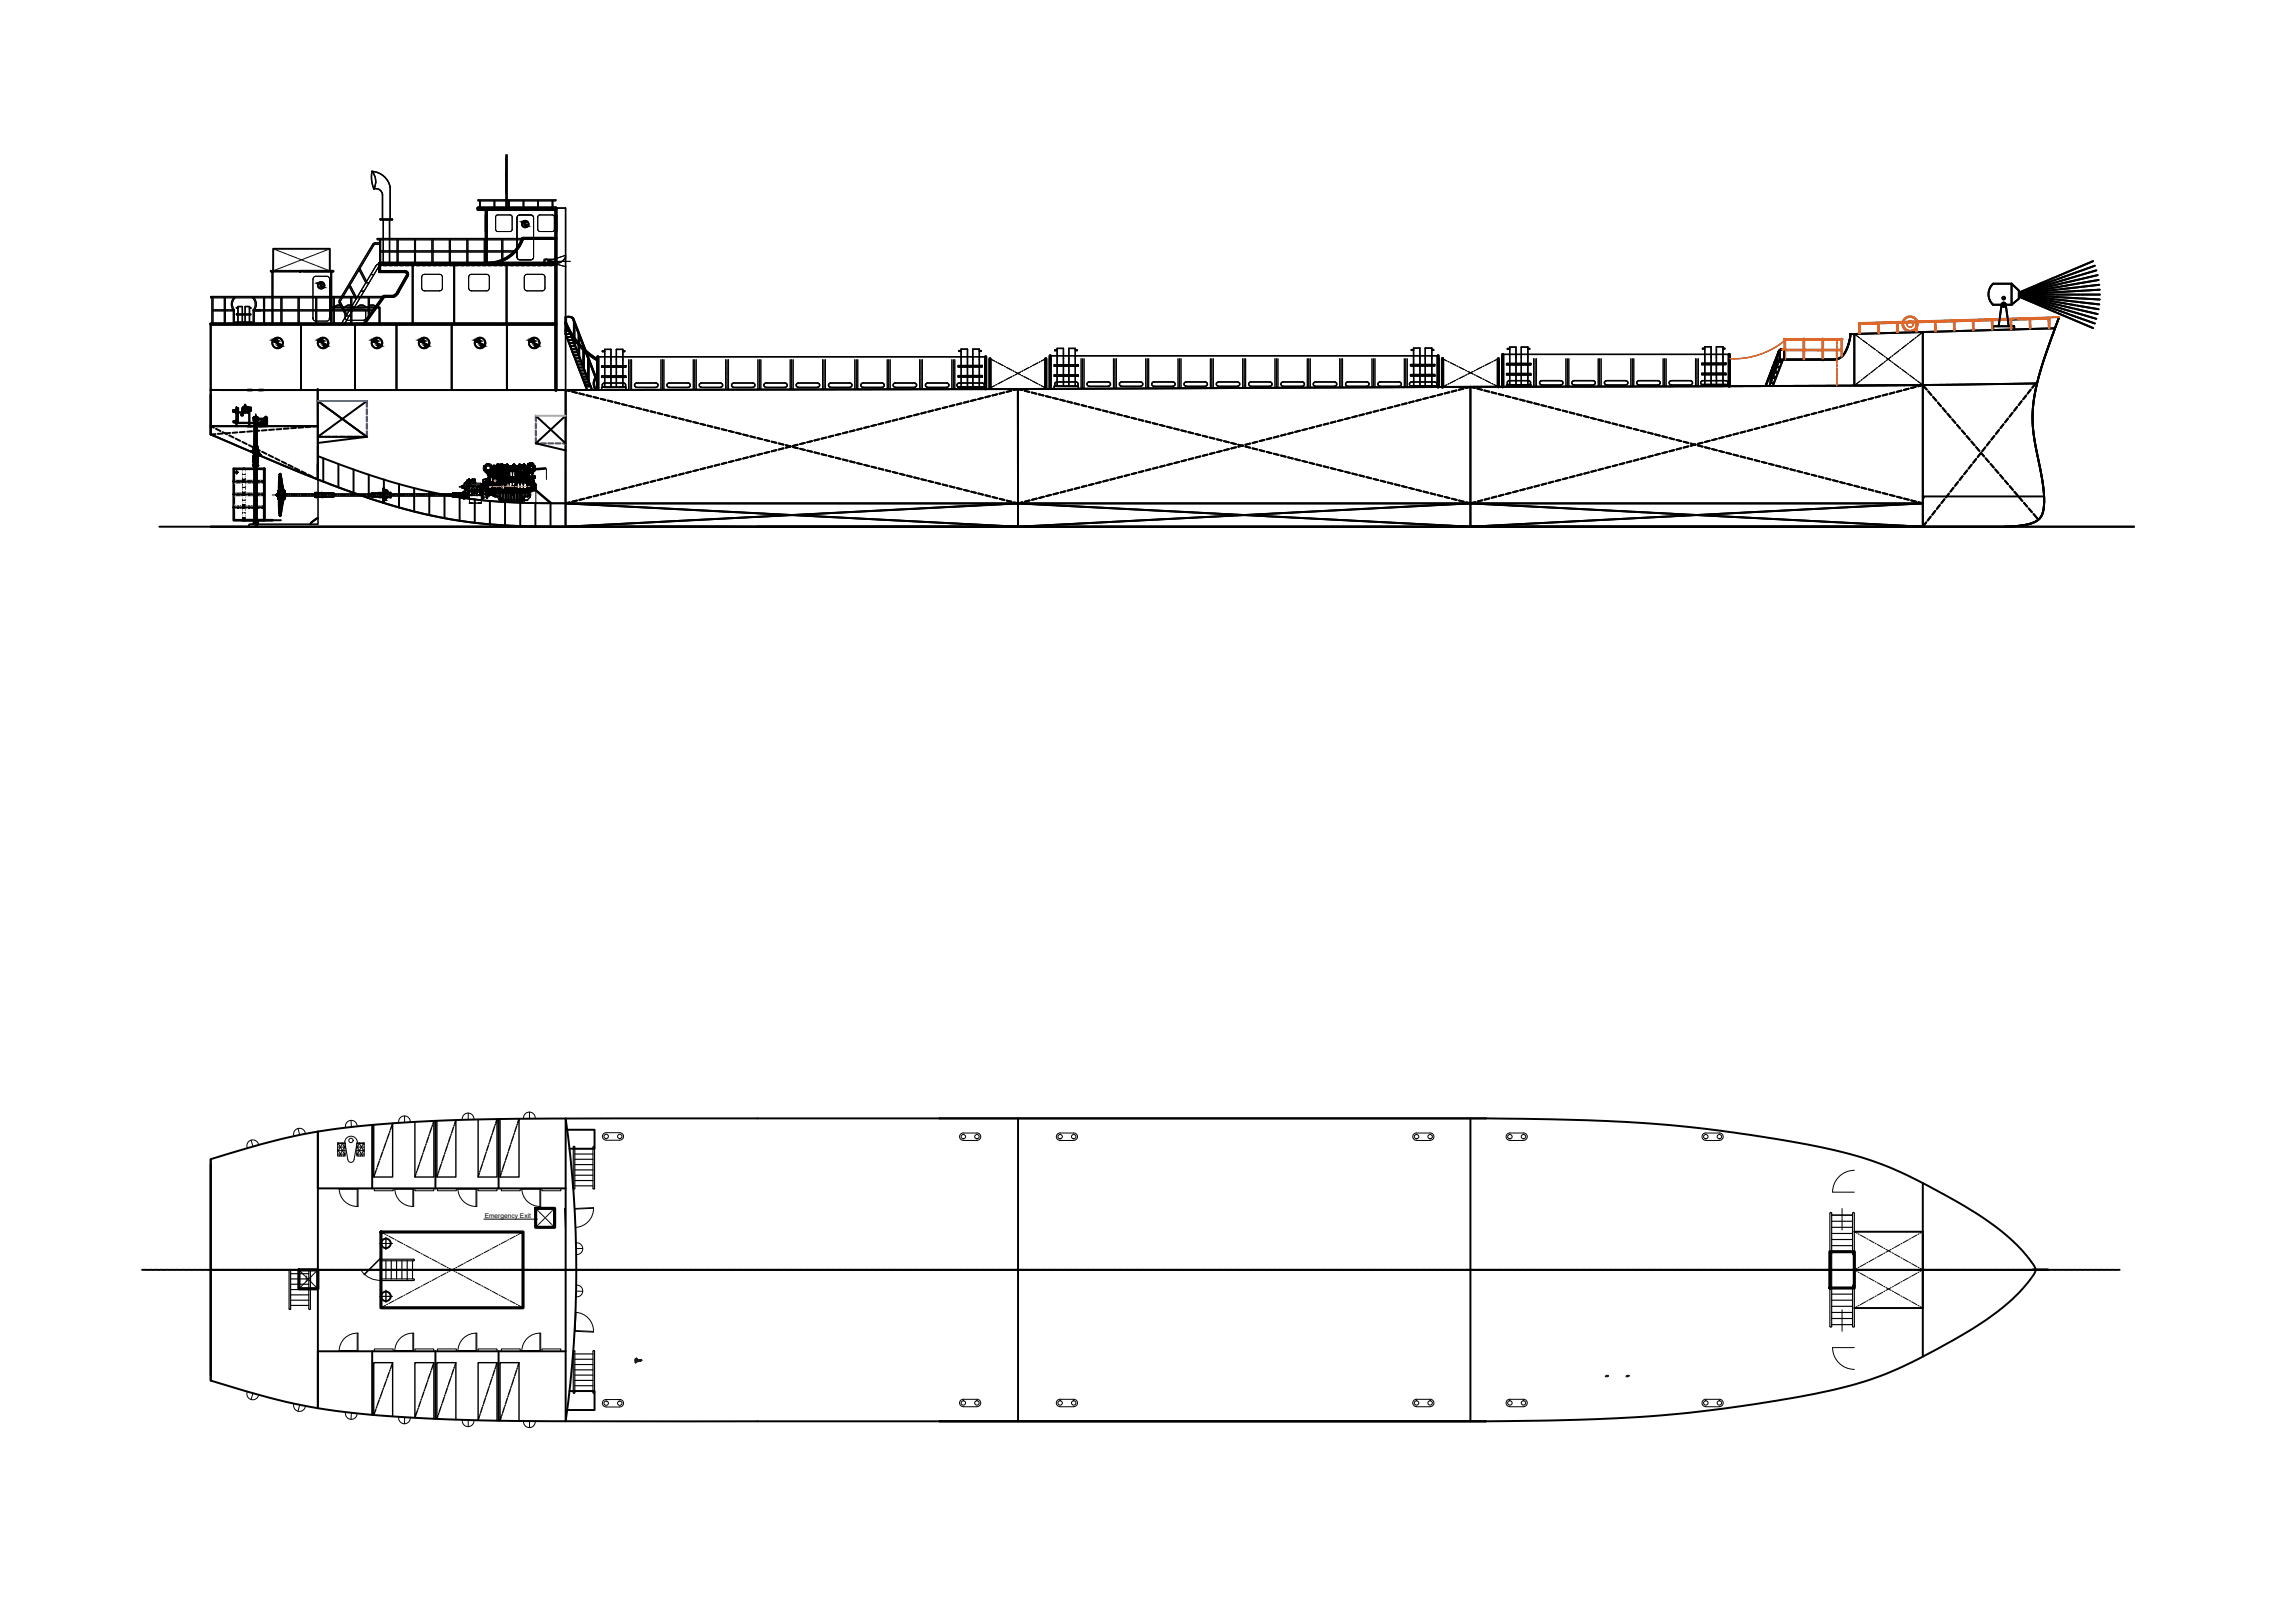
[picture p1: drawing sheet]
<svg xmlns="http://www.w3.org/2000/svg" width="297mm" height="210mm" viewBox="0 0 297 210" stroke-linecap="round" stroke-linejoin="round" font-family="sans-serif">
<defs><g id="words">
<text font-size="1.1" x="39.5" y="166">H</text>
<text font-size=".9" x="62.7" y="157.6">Emergency Exit</text>
</g></defs>
<!-- layer: 0 -->
<g fill="none" stroke="#000" stroke-width=".25">
<path d="M257.9 36.7a1.86 1.86 0 0 0 0 2.7M257.9 39.4h2.3M257.9 36.7h2.3M260.2 36.7l1 .9v1.1l-1 .7M260.2 36.7v2.7M27.4 50.5h-.1v5.7l11.6 5a89.7 89.7 0 0 0 20.9 6.2 82 82 0 0 0 13.1 .8h25.1M27.4 50.5h.2M27.7 50.5h.2M27.9 50.5h.2M28.2 50.5h.1M28.4 50.5h.2M28.6 50.5h.2"/>
<path d="M28.9 50.5h.1M29.1 50.5h.2M29.4 50.5h.1M29.6 50.5h.1M29.8 50.5h.2M30.1 50.5h.1M30.3 50.5h.2M30.5 50.5h.2M30.8 50.5h.1M31 50.5h.2M31.2 50.5h.2M31.5 50.5h.2"/>
<path d="M31.7 50.5h.2M32 50.5h.1M32.2 50.5h.2M32.4 50.5h.2M32.7 50.5h.1M32.8 58.6l.1 .1M32.8 58.6h.1M32.8 58.5v.1M32.8 58.5h.1M32.9 50.5h.2M33.2 50.5h.1M33.2 58.8l.5 .2"/>
<path d="M33.2 58.7l.5 .3M33.3 58.7v.1M33.4 50.5h.1M33.6 50.5h.2M33.9 50.5h.1M34.1 50.5h.2M34.3 50.5h.2M34.6 50.5h.1M34.8 50.5h.2M35.1 50.5h.1M35.3 50.5h.2M35.5 50.5h.2"/>
<path d="M35.8 50.5h.1M36 50.5h.2M36.2 50.5h.2M36.5 50.5h.1M36.7 50.5h.2M37 50.5h.1M37.2 50.5h.2M37.4 50.5h.2M37.7 50.5h.1M37.9 50.5h.2M38.1 50.5h.2M38.4 50.5h.1"/>
<path d="M38.6 50.5h.2M38.9 50.5h.1M39.1 50.5h.2M39.3 50.5h.2M39.6 50.5h.1M39.8 50.5h.2M40 50.5h.2M40.3 50.5h.1M40.5 50.5h.2M40.8 50.5h.1M41 50.5h.2M41.1 59a89.9 89.9 0 0 0 16.5 5"/>
<path d="M41.1 56.5h6.4l-6.4 .8M41.1 55.1l-13.8 .1M41.2 50.5h.2M41.5 50.5h.1M41.7 50.5h.2M41.9 50.5h.2M42.2 50.5h.1M42.4 50.5h.2M42.7 50.5h.1M42.9 50.5h.1M43.1 50.5h.2M43.4 50.5h.1"/>
<path d="M43.6 50.5h.2M43.8 50.5h.2M44.1 50.5h.1M44.3 50.5h.2M44.6 50.5h.1M44.8 50.5h.2M45 50.5h.2M45.3 50.5h.1M45.5 50.5h.2M45.7 50.5h.2M46 50.5h.1M46.2 50.5h.2"/>
<path d="M46.5 50.5h.1M46.7 50.5h.2M46.9 50.5h.2M47.2 50.5h.1M47.4 50.5h.2M47.6 50.5h.2M47.9 50.5h.1M48.1 50.5h.2M48.4 50.5h.1M48.6 50.5h.2M48.8 50.5h.2M49.1 50.5h.1"/>
<path d="M49.3 50.5h.2M49.5 50.5h.2M49.8 50.5h.1M50 50.5h.2M50.3 50.5h.1M50.5 50.5h.2M50.7 50.5h.2M51 50.5h.1M51.2 50.5h.2M51.5 50.5h.1M51.7 50.5h.1M51.9 50.5h.2"/>
<path d="M52.2 50.5h.1M52.4 50.5h.2M52.6 50.5h.2M52.9 50.5h.1M53.1 50.5h.2M53.3 50.5h.2M53.6 50.5h.1M53.8 50.5h.2M54.1 50.5h.1M54.3 50.5h.2M54.5 50.5h.2M54.8 50.5h.1"/>
<path d="M55 50.5h.2M55.3 50.5h.1M55.5 50.5h.1M55.7 50.5h.2M56 50.5h.1M56.2 50.5h.2M56.4 50.5h.2M56.7 50.5h.1M56.9 50.5h.2M57.1 50.5h.2M57.4 50.5h.1M57.6 50.5h.2"/>
<path d="M57.9 50.5h.1M58.1 50.5h.2M58.3 50.5h.2M58.6 50.5h.1M58.8 50.5h.2M59.1 50.5h.1M59.3 50.5h.1M59.5 50.5h.2M59.8 50.5h.1M60 50.5h.2M60.2 50.5h.2M60.5 50.5h.1"/>
<path d="M60.7 50.5h.2M60.9 50.5h.2M61.2 50.5h.1M61.4 50.5h.2M61.7 50.5h.1M61.9 50.5h.2M62.1 50.5h.2M62.4 50.5h.1M62.6 50.5h.2M62.9 50.5h.1M63.1 50.5h.2M63.3 50.5h.2"/>
<path d="M63.6 50.5h.1M63.8 50.5h.2M64 50.5h.2M64.3 50.5h.1M64.5 50.5h.2M64.8 50.5h.1M65 50.5h.1M65.2 50.5h.2M65.5 50.5h.1M65.7 50.5h.2M65.9 50.5h.2M66.2 50.5h.1"/>
<path d="M66.4 50.5h.2M66.7 50.5h.1M66.9 50.5h.2M67.1 50.5h.2M67.4 50.5h.1M67.6 50.5h.2M67.8 50.5h.2M68.1 50.5h.1M68.3 50.5h.2M68.6 50.5h.1M68.8 50.5h.1M69 50.5h.2"/>
<path d="M69.3 50.5h.1M69.3 57.4l3.9 .9M69.5 50.5h.2M69.7 50.5h.2M70 50.5h.1M70.2 50.5h.2M70.4 50.5h.2M70.7 50.5h.2M70.9 50.5h.2M71.2 50.5h.1M71.4 50.5h.2M71.6 50.5h.2"/>
<path d="M71.9 50.5h.1M72.1 50.5h.2M72.4 50.5h.1M72.6 50.5h.1M72.8 50.5h.2M73.1 50.5h.2M73.1 50.5h.1M73.2 42.7h.4M73.2 42.8h.5M73.2 43.2h.7M73.3 43.6h.7M73.4 50.5h.1"/>
<path d="M73.5 44h.6M73.6 50.5h.2M73.6 44.4h.7M73.8 44.8h.6M73.8 50.5h.2M73.9 45.2h.7M74.1 45.6h.6M74.1 50.5h.1M74.2 46h.7M74.3 50.5h.2M74.4 46.4h.6M74.5 46.8h.7"/>
<path d="M74.6 50.5h.1M74.7 47.2h.6M74.8 50.5h.1M74.8 47.6h.7M74.9 46h.1M75 47.9h.6M75 50.5h.2M75.1 48.3h.7M75.3 50.5h.1M75.3 48.7h.6M75.4 49.1h.7M75.5 50.5h.2"/>
<path d="M75.5 47.6h.1M75.6 49.4h.6M75.7 49.8h.6M75.7 50.5h.2M75.8 50h.6M76 50.5h.1M76.2 50.5h.2M76.5 50.5h.1M76.7 50.5h.2M76.9 50.5h.2M77.2 50.5h.1M77.4 50.5h.2"/>
<path d="M77.6 50.5h.2M77.9 50.5h.1M78.1 50.5h.2M78.4 50.5h.1M78.6 50.5h.2M78.8 50.5h.2M79.1 50.5h.1M79.3 50.5h.2M79.5 50.5h.2M79.8 50.5h.1M80 50.5h.2M80.3 50.5h.1"/>
<path d="M80.5 50.5h.2M80.7 50.5h.2M81 50.5h.1M81.2 50.5h.2M81.4 50.5h.2M81.7 50.5h.1M81.9 50.5h.2M82.2 50.5h.1M82.4 50.5h.2M82.6 50.5h.2M82.9 50.5h.1M83.3 50.4l-.2 .1"/>
<path d="M83.4 50.4h.1M83.6 50.4h.1M83.8 50.4h.2M84.1 50.4h.1M84.3 50.4h.2M84.5 50.4h.2M84.8 50.4h.1M85 50.4h.2M85.2 50.4h.2M85.5 50.4h.1M85.7 50.4h.2M86 50.4h.1"/>
<path d="M86.2 50.4h.2M86.4 50.4h.2M86.7 50.4h.1M86.9 50.4h.2M87.2 50.4h.1M87.4 50.4h.1M87.6 50.4h.2M87.9 50.4h.1M88.3 50.4h-.2M88.3 50.4h.2M88.6 50.4h.1M88.8 50.4h.2"/>
<path d="M89 50.4h.2M89.3 50.4h.1M89.5 50.4h.2M89.8 50.4h.1M90 50.4h.2M90.2 50.4h.2M90.5 50.4h.1M90.7 50.4h.2M90.9 50.4h.2M91.2 50.4h.1M91.4 50.4h.2M91.7 50.4h.1"/>
<path d="M91.9 50.4h.2M92.1 50.4h.2M92.4 50.4h.1M92.6 50.4h.2M92.9 50.4h.1M93.2 50.4h-.1M93.3 50.4h.2M93.6 50.4h.1M93.8 50.4h.2M94 50.4h.2M94.3 50.4h.1M94.5 50.4h.2"/>
<path d="M94.7 50.4h.2M95 50.4h.2M95.2 50.4h.2M95.5 50.4h.1M95.7 50.4h.2M95.9 50.4h.2M96.2 50.4h.1M96.4 50.4h.2M96.7 50.4h.1M96.9 50.4h.1M97.1 50.4h.2M97.4 50.4h.1"/>
<path d="M97.6 50.4h.2M97.8 50.4h.2M98.1 50.4h.1M98.3 50.4h.2M98.5 50.4h.2M98.8 50.4h.2M99 50.4h.2M99.3 50.4h.1M99.5 50.4h.2M99.7 50.4h.2M100 50.4h.1M100.2 50.4h.2"/>
<path d="M100.5 50.4h.1M100.7 50.4h.1M100.9 50.4h.2M101.2 50.4h.1M101.4 50.4h.2M101.6 50.4h.2M101.9 50.4h.1M102.1 50.4h.2M102.4 50.4h.1M102.6 50.4h.2M102.8 50.4h.2M103.1 50.4h.1"/>
<path d="M103.3 50.4h.2M103.5 50.4h.2M103.8 50.4h.1M104 50.4h.2M104.3 50.4h.1M104.5 50.4h.2M104.7 50.4h.2M105 50.4h.1M105.2 50.4h.2M105.4 50.4h.2M105.7 50.4h.1M105.9 50.4h.2"/>
<path d="M106.2 50.4h.1M106.4 50.4h.1M106.6 50.4h.2M106.9 50.4h.1M107.1 50.4h.2M107.3 50.4h.2M107.6 50.4h.1M108 50.4h-.2M108.1 50.4h.1M108.3 50.4h.2M108.5 50.4h.2M108.8 50.4h.1"/>
<path d="M109 50.4h.2M109.2 50.4h.2M109.5 50.4h.1M109.7 50.4h.2M110 50.4h.1M110.2 50.4h.1M110.4 50.4h.2M110.7 50.4h.1M110.9 50.4h.2M111.1 50.4h.2M111.4 50.4h.1M111.6 50.4h.2"/>
<path d="M111.9 50.4h.1M112.1 50.4h.2M112.3 50.4h.2M112.6 50.4h.1M113 50.4h-.2M113 50.4h.2M113.3 50.4h.1M113.5 50.4h.2M113.8 50.4h.1M114 50.4h.1M114.2 50.4h.2M114.5 50.4h.1"/>
<path d="M114.7 50.4h.2M114.9 50.4h.2M115.2 50.4h.1M115.4 50.4h.2M115.7 50.4h.1M115.9 50.4h.2M116.1 50.4h.2M116.4 50.4h.1M116.6 50.4h.2M116.8 50.4h.2M117.1 50.4h.1M117.3 50.4h.2"/>
<path d="M117.6 50.4h.1M118 50.4h-.2M118 50.4h.2M118.3 50.4h.1M118.5 50.4h.2M118.8 50.4h.1M119 50.4h.1M119.2 50.4h.2M119.5 50.4h.1M119.7 50.4h.2M119.9 50.4h.2M120.2 50.4h.1"/>
<path d="M120.4 50.4h.2M120.6 50.4h.2M120.9 50.4h.1M121.1 50.4h.2M121.4 50.4h.1M121.6 50.4h.2M121.8 50.4h.2M122.1 50.4h.1M122.3 50.4h.2M122.6 50.4h.1M122.8 50.4h.1M123 50.4h.2"/>
<path d="M123.3 50.4h.1M123.5 50.4h.2M123.7 50.4h.2M124 50.4h.1M124.2 50.4h.2M124.4 50.4h.2M124.7 50.4h.1M124.9 50.4h.2M125.2 50.4h.1M125.4 50.4h.2M125.6 50.4h.2M125.9 50.4h.1"/>
<path d="M126.1 50.4h.2M126.4 50.4h.1M126.6 50.4h.1M126.8 50.4h.2M127.1 50.4h.1M127.3 50.4h.2M127.7 50.3l-.2 .1M127.8 50.3h.1M128 50.3h.2M128.2 50.3h.2M128.5 50.3h.1M128.7 50.3h.2"/>
<path d="M129 50.3h.1M129.2 50.3h.2M129.4 50.3h.2M129.7 50.3h.1M129.9 50.3h.2M130.2 50.3h.1M130.4 50.3h.1M130.6 50.3h.2M130.9 50.3h.1M131.1 50.3h.2M131.3 50.3h.2M190.2 50.1l-58.5 .2-58.6 .2"/>
<path d="M190.2 50.1l-58.6 .2M190.2 50.1h.2M190.6 50.1h-.1M190.7 50.1h.2M191 50.1h.1M191.2 50.1h.2M191.4 50.1h.2M191.7 50.1h.1M191.9 50.1h.2M192.1 50.1h.2M192.4 50.1h.1M192.6 50.1h.2"/>
<path d="M192.9 50.1h.1M193.1 50.1h.2M193.3 50.1h.2M193.6 50.1h.1M193.8 50.1h.2M194.1 50.1h.1M194.3 50.1h.1M194.5 50.1h.2M194.8 50.1h.1M195 50.1h.2M195.4 50l-.2 .1M195.5 50h.1"/>
<path d="M195.7 50h.2M195.9 50h.2M196.2 50h.1M196.4 50h.2M196.7 50h.1M196.9 50h.2M197.1 50h.2M197.4 50h.1M197.6 50h.2M197.9 50h.1M198.1 50h.1M198.3 50h.2"/>
<path d="M198.6 50h.1M198.8 50h.2M199 50h.2M199.3 50h.1M199.5 50h.2M199.7 50h.2M200 50h.1M200.2 50h.2M200.5 50h.1M200.7 50h.2M200.9 50h.2M201.2 50h.1"/>
<path d="M201.4 50h.2M201.7 50h.1M201.9 50h.1M202.1 50h.2M202.4 50h.1M202.6 50h.2M202.8 50h.2M203.1 50h.1M203.3 50h.2M203.6 50h.1M203.8 50h.1M204 50h.2"/>
<path d="M204.3 50h.1M204.5 50h.2M204.7 50h.2M205 50h.1M205.2 50h.2M205.5 50h.1M205.7 50h.2M205.9 50h.2M206.2 50h.1M206.4 50h.2M206.6 50h.2M206.9 50h.1"/>
<path d="M207.1 50h.2M207.4 50h.1M207.6 50h.1M207.8 50h.2M208.1 50h.1M208.3 50h.2M208.5 50h.2M208.8 50h.1M209 50h.2M209.3 50h.1M209.5 50h.2M209.7 50h.2"/>
<path d="M210 50h.1M210.2 50h.2M210.4 50h.2M210.7 50h.1M210.9 50h.2M211.2 50h.1M211.4 50h.1M211.8 50h-.2M211.9 50h.1M212.1 50h.2M212.3 50h.2M212.6 50h.1"/>
<path d="M212.8 50h.2M213.1 50h.1M213.3 50h.2M213.5 50h.2M213.8 50h.1M214 50h.2M214.2 50h.2M214.5 50h.1M214.7 50h.2M215 50h.1M215.2 50h.2M215.4 50h.2"/>
<path d="M215.7 50h.1M215.9 50h.2M216.1 50h.2M216.5 50h-.1M216.6 50h.2M216.9 50h.1M217.1 50h.2M217.3 50h.2M217.6 50h.1M217.8 50h.2M218 50h.2M218.3 50h.1"/>
<path d="M218.5 50h.2M218.8 50h.1M219 50h.2M219.2 50h.2M219.5 50h.1M219.7 50h.2M220.1 50h-.2M220.2 50h.1M220.4 50h.2M220.7 50h.1M220.9 50h.2M221.1 50h.2"/>
<path d="M221.4 50h.1M221.6 50h.2M221.8 50h.2M222.1 50h.1M222.3 50h.2M222.6 50h.1M222.8 50h.2M223 50h.2M223.3 50h.1M223.5 50h.2M223.7 50h.2M224 50h.1"/>
<path d="M224.2 50h.2M224.5 50h.1M224.7 50h.1M224.9 50h.2M225.2 50h.1M225.6 50h-.2M225.6 50h.2M225.9 50h.1M226.1 50h.2M226.4 50h.1M226.6 50h.2M226.8 50h.2"/>
<path d="M227.1 50h.1M227.3 50h.2M227.5 50h.2M227.9 50h-.1M228 50h.2M228.3 50h.1M228.5 50h.2M228.7 50h.2M229 50h.1M229.1 49.5h.4M229.2 50h.2M229.3 48.9h.5"/>
<path d="M229.5 50h.1M229.6 48.2h.4M229.7 50h.1M229.9 47.5h.4M230.1 49.9l-.2 .1M230.1 46.8h.5M230.2 49.9h.1M230.4 49.9h.2M230.6 49.9h.2M230.9 49.9h.1M231.1 49.9h.2M231.3 49.9h.2"/>
<path d="M231.6 49.9h.2M231.8 49.9h.2M232.1 49.9h.1M232.3 49.9h.2M232.5 49.9h.2M232.8 49.9h.1M233 49.9h.2M233.3 49.9h.1M233.5 49.9h.1M233.7 49.9h.2M234.1 49.9h-.1M234.2 49.9h.2"/>
<path d="M234.4 49.9h.2M234.7 49.9h.1M234.9 49.9h.2M235.1 49.9h.2M235.4 49.9h.1M235.6 49.9h.2M235.9 49.9h.1M236.3 49.9h-.2M236.3 49.9h.2M236.6 49.9h.1M236.8 49.9h.2M237.1 49.9h.1"/>
<path d="M237.3 49.9h.1M237.5 49.9h.2M237.9 49.9h-.1M238 49.9h.2M238.2 49.9h.2M238.5 49.9h.1M238.7 49.9h.2M238.9 49.9h.2M239.2 49.9h.1M239.4 43.2a4.3 4.3 0 0 1-1.3 3.1l-.8 .2h-7.1M239.6 49.9h-.2M239.7 49.9h.1"/>
<path d="M239.9 49.9h.2M240.1 49.9h.2M240.4 49.9h.1M240.6 49.9h.2M240.9 49.9h.1M241.2 49.9h-.1M241.3 49.9h.2M241.6 49.9h.1M241.8 49.9h.2M242 49.9h.2M242.3 49.9h.1M242.7 49.9h-.2"/>
<path d="M242.8 49.9h.1M243 49.9h.1M243.2 49.9h.2M243.5 49.9h.1M243.7 49.9h.2M244.1 49.9h-.2M244.2 49.9h.1M244.4 49.9h.2M244.7 49.9h.1M244.9 49.9h.2M245.1 49.9h.2M245.5 49.9h-.1"/>
<path d="M245.6 49.9h.2M245.8 49.9h.2M246.1 49.9h.1M246.3 49.9h.2M246.6 49.8h.1M246.8 49.8h.1M247 49.8h.2M247.3 49.8h.1M247.5 49.8h.2M247.7 49.8h.2M248 49.8h.1M248.2 49.8h.2"/>
<path d="M248.5 49.8h.1M248.9 49.8h-.2M248.9 49.8h.2M249.2 49.8h.1M249.4 49.8h.2M249.6 49.8h.2M250 49.8h-.1M250.1 49.8h.2M250.4 49.8h.1M250.6 49.8h.1M251 49.8h-.2M251.1 49.8h.1"/>
<path d="M251.3 49.8h.2M251.5 49.8h.2M251.8 49.8h.1M252 49.8h.2M252.3 49.8h.1M252.7 49.8h-.2M252.7 49.8h.2M253 49.8h.1M253.2 49.8h.2M253.4 49.8h.2M253.7 49.8h.1M253.9 49.8h.2"/>
<path d="M254.3 49.8h-.1M254.4 49.8h.2M254.6 49.8h.2M255 49.7l-.1 .1M255.1 49.7h.2M255.3 49.7h.2M255.7 49.7h-.1M255.8 49.7h.2M256.1 49.7h.1M256.5 49.7h-.2M256.5 49.7h.2M256.8 49.7h.1"/>
<path d="M257.2 49.7h-.2M257.2 49.7h.2M257.5 49.7h.1M257.9 49.7h-.2M258 49.7h.1M258.2 49.7h.2M258.6 49.7h-.2M258.7 49.7h.1M258.9 49.7h.2M259.3 49.7h-.1M259.4 49.7h.1M259.6 49.7h.2"/>
<path d="M260 49.7h-.1M260.1 49.7h.2M260.3 49.7h.2M260.6 49.7h.1M260.8 49.7h.2M261.2 49.6l-.2 .1M261.3 49.6h.1M261.5 49.6h.2M261.9 49.6h-.1M262 49.6h.2M262.2 49.6h.2M262.6 49.6h-.1"/>
<path d="M262.7 49.6h.2M262.9 49.6h.2M263.2 49.6h.2M266.4 41.1l-.4 1.1a43.1 43.1 0 0 0-3 10.6 25.3 25.3 0 0 0 .9 7.8l.1 .4a12.3 12.3 0 0 1 .2 5.5 2.7 2.7 0 0 1-2.2 1.4l-2.6 .3M266.4 41l-.4 1.1a45.7 45.7 0 0 0-3 10.3 24.1 24.1 0 0 0 .9 8.2l.1 .4a12.2 12.2 0 0 1 .2 5.5 2.85 2.85 0 0 1-2.5 1.5l-2.3 .2M27.3 68.2h232.1M30.1 62.3h4.1M30.1 64h4.1M30.1 65.7h4.1M30.2 62.2v.1M30.3 62.2h2.7v.2h-2.7zM30.3 62.3h2.7"/>
<path d="M30.3 63.9h2.7v.2h-2.7zM30.3 65.6h2.7v.1h-2.7zM30.3 64h2.7M30.3 65.6h2.7M31.5 60.7v1.5M31.5 62.4v1.5M31.5 64.1v1.5M31.5 65.7v1.6M31.5 60.7v6.6M31.6 60.7v6.6M31.6 60.7v1.5M31.6 62.4v1.5"/>
<path d="M31.6 64.1v1.5M31.6 65.7v1.6M32.8 60.1v.2M33.1 60.7v7M33.1 62.2h1v.2h-1zM33.1 63.9h1v.2h-1zM33.1 65.6h1v.1h-1zM33.2 62.3h.9M33.2 64h.9M33.2 65.6h.9M33.3 60.1v.2M34.2 67.3h2.1"/>
<path d="M36.7 64.1h.5M37.4 64.1h.1M37.7 64.1h.8M38.6 64.1h.2M39 64.1h.7M39.9 64.1h.2M40.2 64.1h.8M41.1 60.1v1.9M41.2 64.1h.1M41.5 64.1h.8M42.4 64.1h.2M42.8 64.1h.7"/>
<path d="M43.7 64.1h.2M44 64.1h.8M45 64.1h.1M45.3 64.1h.8M46.2 64.1h.2M46.6 64.1h.7M47.5 64.1h.2M47.8 64.1h.8M48.8 64.1h.1M49.1 64.1h.8M49.7 63.1v.3M49.7 64.8v.3"/>
<path d="M50 64.1h.2M50.4 64.1h.7M51.3 64.1h.2M51.6 64.1h.8M52.6 64.1h.1M52.9 64.1h.8M53.8 64.1h.2M54.2 64.1h.7M55.1 64.1h.2M55.4 64.1h.8M55.5 63.7h.1M56.4 64.1h.1"/>
<path d="M56.7 64.1h.8M57.5 64h.1M57.5 64v.1M57.7 64.1h.1M57.8 64.1h-.2h.1M57.9 64.1h.1M58 64.1h.7M58 64.1h.1M58.1 64.1h.1M58.2 64.2h.1M58.3 64.2h.1M58.4 64.2h.1"/>
<path d="M58.6 64.2h.1M58.7 64.2l.1 .1M58.8 64.3h.1M58.9 64.1h.2M58.9 64.3h.1M59 64.3h.1M59.1 64.3h.1M59.2 64.1h.8M59.3 64.3v.1M59.4 64.4h.1M59.6 64.2l-.1 .1M59.6 64.4h.1"/>
<path d="M59.6 64.2l-.1 .2M59.7 64.2l-.2 .2M59.7 64.3l-.1 .1M59.7 64.4h.4M59.8 64.3l-.1 .1M59.9 64.3l-.1 .1M59.9 63.7h.2M59.9 64.4h.1M60 63.7h.1M60 64.5h.1M60 64.3l-.1 .1M60.1 64.3l-.1 .1h.1"/>
<path d="M60.1 64.3l-.1 .1M60.1 64.4h.1M60.1 64.5h-.1M60.1 64.5h.1M60.2 64.5h.1M60.2 64.1h.1M60.3 64.5h.1M60.4 64.5h.1M60.5 64.1h.5M60.5 64.5h.2M60.8 64.6h.1M60.9 64.6h.1"/>
<path d="M61 64.6h.1M61.1 64.6h.1M61.2 64.6h.1M61.3 64.6l.4 .1M61.7 64.7h.1M61.8 64.7h.1M61.9 64.7h.1M62.1 64.7h.1M62.2 64.7h.2M62.4 64.7l.1 .1M62.5 64.8h.1M62.6 64.8h.1"/>
<path d="M62.8 64.8h.1M62.9 64.8h.2M63.1 64.8h.1M63.2 64.8h.1M63.3 63.4h6l2 1.7M63.3 63.5h6l2 1.7M63.4 64.8h.1M63.5 64.8h.1M63.6 64.8l.2 .1M63.8 64.9h.1M64 64.9h.1M64.1 64.9h.3"/>
<path d="M64.4 64.9h.1M64.5 64.9h.1M64.7 64.9h.1M64.8 64.9h.1M64.9 64.9h.1M65 65h.1M65.1 65h.1M65.3 65h.1M65.4 65h.1M65.5 65h.1M65.6 65h.1M65.7 65h.1"/>
<path d="M65.8 65h.2M66.1 65h.1M66.2 65h.1M66.3 65h.1M66.4 65h.2M66.7 65h.1M66.8 65h.1M66.9 65h.3M67.3 65v.1M67.4 65.1h.1M67.5 65.1h.1M67.6 65.1h.1"/>
<path d="M67.8 65.1h.1M67.9 65.1h.1M68 65.1h.1M68.1 65.1h.2M68.3 65.1h.1M68.5 65.1h.1M68.6 65.1h.2M68.8 65.1h.1M68.9 65.1h.1M69.1 65.1h.1M69.2 65.1h.1M69.3 65.1h.1"/>
<path d="M69.4 65.1h.1M69.5 65.1h.1M69.6 65.1h.1M69.8 65.1h.1M69.9 65.1h.1M70 65.1h.1M70.1 65.1h.1M70.2 65.1h.2M70.5 65.1h.1M70.6 60.6l-7.7 .2M70.6 60.7l-7.5 .2M70.6 65.1h.1"/>
<path d="M70.7 65.1h.2M71 65.1h.1M71.1 65.1h.1M71.2 65.1h.1M71.2 65v.1M71.3 65.1h.1M71.4 65.1h.1M71.6 65.1h.1M71.7 65.1h.1M71.8 65.1h.2M72 65.1h.1M72.1 65.1h.1"/>
<path d="M72.3 65.1h.3M72.6 65.1h.1M72.7 65.1h.1M72.9 65.1h.2M73.1 65.1l175.7 .1M248.8 64.4h.1M248.8 64.2h15.7M27.3 150a91.2 91.2 0 0 1 16.2-3.9 190.9 190.9 0 0 1 23.2-1.3l125.5-.1a246.9 246.9 0 0 1 28.6 1.4l4.2 .6a99.2 99.2 0 0 1 17 3.5 72.6 72.6 0 0 1 16.5 8.8 17.2 17.2 0 0 1 4.8 5.2l.1 .2a15.9 15.9 0 0 1-4.7 5.1 73.1 73.1 0 0 1-16.7 9 94.5 94.5 0 0 1-15.8 3.3 181.3 181.3 0 0 1-26.8 2l-7.2 .1h-121a223.1 223.1 0 0 1-27.7-1.3 79.7 79.7 0 0 1-14.1-3.3l-2.1-.6zM27.3 150v28.7"/>
<circle cx="259.2" cy="38.6" r=".16"/>
</g>
<!-- layer: 1 -->
<g fill="none" stroke="#000" stroke-width=".25">
<path d="M32.9 54.4v13M33.2 54.4v13.3h-.2l-.1-.2 .1-13M33.2 54.5v13M32.7 60.1v.1M32.8 67.6l.1-.1v.3h.3M32.8 67.5v.3l.1-.1M32.8 67.7l.1-.1 .3 .2M32.9 67.5h-.1M32.9 67.5l-.1 .1M32.9 67.6l-.1 .1M32.9 67.8h.1M32.9 67.7h.1"/>
<path d="M32.9 67.7l-.1 .1M32.9 67.8h.3M33 67.8h-.1M33.1 67.8h-.1M33.2 67.8h-.1M33.2 67.7l.1-.1-.2 .2M33.2 67.5v.3M33.2 67.5h.1M33.3 67.5l-.1 .1M33.3 67.6l-.1 .1M33.3 67.7l-.1 .1M33.3 67.8h.1"/>
<path d="M33.3 67.5v.3M33.4 60.1v.2M36.3 61.3l.2 2.2h-.2l.2-.2M36.3 66.7v.1M36.3 66.7h.1M36.3 66.6v.1M36.3 66.6h.1M36.3 66.5v.1M36.3 66.5h.1M36.3 66.4h.1M36.3 66.3v.1M36.3 66.3h.1"/>
<path d="M36.3 66.2v.1M36.3 66.2h.1M36.3 66.1v.1M36.3 66.1h.1M36.3 66v.1M36.3 65.9l.1 .1M36.3 65.8l.1 .1M36.3 65.7l.1 .1M36.3 65.6l.1 .1M36.3 65.5l.1 .2M36.3 65.5l.1 .1M36.3 65.4l.1 .2"/>
<path d="M36.3 65.4l.1 .1M36.3 65.3l.1 .2M36.3 65.3l.1 .1M36.3 65.2l.1 .2M36.3 65.2l.1 .1M36.3 65.1l.1 .1M36.3 65l.1 .2M36.3 65l.1 .1M36.3 64.9l.1 .2M36.3 64.9l.1 .1M36.3 64.8l.1 .2M36.3 64.8l.1 .1"/>
<path d="M36.3 64.7l.2 .2M36.3 64.6l.2 .2M36.3 61.3v.1M36.3 61.4h.1M36.3 61.4v.1M36.3 61.5h.1M36.3 61.5v.1M36.3 61.6h.1M36.3 61.6v.1M36.3 61.7h.1M36.3 61.7v.1M36.3 61.8v.1"/>
<path d="M36.3 64.6l.2 .1M36.3 61.9h.1M36.3 61.9v.1M36.3 62h.1M36.3 62v.1M36.4 62.1h-.1M36.4 62.1l-.1 .1M36.4 62.2l-.1 .1M36.4 62.3l-.1 .1M36.4 62.4l-.1 .1M36.4 62.5l-.1 .1M36.4 64.6l.1 .1"/>
<path d="M36.4 62.5l-.1 .2M36.4 62.6l-.1 .1M36.4 62.6l-.1 .2M36.4 62.7l-.1 .1M36.4 62.7l-.1 .2M36.4 62.8l-.1 .1M36.4 62.8l-.1 .2M36.4 62.9l-.1 .1M36.4 62.9l-.1 .2M36.4 63l-.1 .2M36.4 64.6h.1M36.4 63.1l-.1 .2"/>
<path d="M36.5 63.2l-.2 .2M36.5 63.2l-.2 .3M36.5 64.8l-.2-.2h.2l-.2 2.2M36.5 63.4l-.2 .1M36.5 63.4l-.1 .1M36.5 63.5h-.1M262.9 164.3h2.1"/>
<circle cx="32.9" cy="59.5" r=".05"/>
<circle cx="32.9" cy="59.1" r=".05"/>
<circle cx="32.9" cy="59.7" r=".05"/>
<circle cx="32.9" cy="59.3" r=".05"/>
<circle cx="33.3" cy="59.3" r=".05"/>
<circle cx="33.3" cy="59.7" r=".05"/>
<circle cx="33.3" cy="59.5" r=".05"/>
<circle cx="33.3" cy="59.1" r=".05"/>
</g>
<!-- layer: bulkhead -->
<path d="M41.1 50.3v11.7v-4.1M73.2 50.5v17.7M131.7 50.3v17.9M190.2 50.1v18.1M248.8 49.8v18.4M41.1 146.4v35.8M73.2 144.8v39.1M131.7 144.7v39.2M190.2 144.7v39.2M248.8 153.1v22.5" fill="none" stroke="#000" stroke-width=".25"/>
<!-- layer: 0 -->
<path d="M27.3 50.5h.1" fill="none" stroke="#000" stroke-width=".13"/>
<!-- layer: frame -->
<path d="M73.2 41v2.2M73.2 41a1.06 1.06 0 0 1 .9 .2M73.2 43.2l2.8 7.3M73.7 41l.4 .2 .1 .4v2.7M73.8 43.2l2.8 7.3M74.2 41.2l2.9 7.6M74.3 44.5v-2.7l.6 1.4v2.7M74.9 46.1v-2.7l.6 1.4v2.7M75.5 47.7v-2.7l1.5 3.8M76.1 46.4v2.7M76.2 46.5l-.1 2.8" fill="none" stroke="#000" stroke-width=".25"/>
<!-- layer: PROPELLER -->
<path d="M77 48.8a1.57 1.57 0 0 0 0 1.7M77.1 48.8a1.63 1.63 0 0 0-.1 1.7" fill="none" stroke="#000" stroke-width=".25"/>
<!-- layer: Layer1 -->
<g fill="none" stroke="#000" stroke-width=".25">
<path d="M229.1 48.3v1.2M229.1 48.2v1.3M229.3 47.5v1.3v-1.3M229.4 47.5v1.4M229.6 46.8v1.4v-1.4M229.9 46.3v1.2M229.9 46.1v1.4M230.1 45.5l-1.7 4.5M230.2 45.4v1.1l-1.3 3.5M230.3 45.4v1.1M230.6 45.2l-.4 .2-.1 .1-1.7 4.5M230.6 45.2l-.4 .1-.1 .2"/>
<path d="M230.7 46.5l-1.4 3.5M230.9 45.2v1.3M257.9 42.2h2.7M265.9 42.5l-26.5 .7M73.2 65.1l.1 .1h-.1M73.2 68.2h.1M73.4 65.2h.2M73.4 65.1l.2 .1M73.6 68.1h-.2M73.7 65.2h.1h-.1M73.8 68.1h-.1M74 65.2h-.1h.1"/>
<path d="M74 68.1h-.1M74.1 65.2h.2M74.3 68.1h-.2M74.4 65.2h.1M74.5 68.1h-.1M74.6 68.1h.2M74.6 65.2h.2M74.8 65.2h.2h-.2M75 68.1h-.2h.2M75.2 68.1h-.1M75.2 65.2h-.1l.1 .1M75.3 65.2h.2"/>
<path d="M75.3 65.3h.2M75.5 68l-.2 .1M75.6 65.3h.1M75.7 68h-.1M75.9 65.3h-.1h.2M76 68h-.2M76 68h.2M76 65.3h.2M76.3 65.3h.1M76.4 68h-.1h.1M76.5 65.3h.2M76.7 68h-.2"/>
<path d="M76.7 65.3h.2M76.9 68h-.2M77.1 65.3h-.1l.1 .1M77.1 68h-.1M77.2 65.3l.2 .1h-.2M77.4 67.9l-.2 .1M77.4 67.9h.2M77.4 65.4h.2M77.5 65.4h.1M77.6 67.9h-.1M77.7 67.9h.1M77.7 65.4h.1"/>
<path d="M77.9 65.4h.2h-.2M77.9 67.9h.2M78.3 65.4h-.1h.1M78.3 67.9h-.1M78.4 65.4h.2M78.6 67.9h-.2M78.6 65.4h.2M78.8 67.9h-.2M78.9 65.4l.1 .1M79 67.9h-.1M79.1 67.9h.2M79.1 65.4l.2 .1h-.2"/>
<path d="M79.4 65.5h.1M79.5 67.8h-.1h.1M79.6 65.5h.1M79.7 67.8h-.1M79.8 65.5h.2M80 67.8h-.2M80.1 65.5h.1M80.2 67.8h-.1M80.3 65.5h.2M80.5 67.8h-.2h.2M80.5 67.8h.2M80.5 65.5h.2"/>
<path d="M80.8 65.5h.1M80.8 67.8h.1h-.1M81 65.5l.2 .1h-.2M81 67.8h.2M81.4 65.6h-.2h.2M81.4 67.7h-.2M81.5 65.6h.1h-.1M81.6 67.7h-.1M81.7 65.6h.2M81.9 67.7h-.2M82 67.7h.1h-.1M82.1 65.6h-.1h.1"/>
<path d="M82.2 65.6h.2M82.4 67.7h-.2M82.4 65.6h.2M82.6 67.7h-.2h.2M82.7 65.6h.1M82.7 65.6l.1 .1M82.8 67.7h-.1M82.9 65.6h.2M83.1 67.7h-.2M83.1 65.7h.2M83.3 67.6l-.2 .1 .2-.1M83.4 67.6h.1"/>
<path d="M83.4 65.7h.1h-.1M83.6 67.6h.2h-.2M83.6 65.7h.2M83.9 65.7h.1M84 67.6h-.1M84.1 65.7h.2M84.1 67.6h.2M84.3 65.7h.2h-.2M84.5 67.6h-.2M84.6 65.7h.1M84.7 67.6h-.1M84.8 65.7l.2 .1"/>
<path d="M85 67.6h-.2M85 67.5h.2l-.2 .1M85 65.8h.2M85.4 67.5h-.1M85.4 65.8h-.1h.1M85.5 65.8h.2h-.2M85.7 67.5h-.2h.2M85.9 65.8h-.1h.1M85.9 67.5h-.1M86 65.8h.2M86.2 67.5h-.2M86.2 65.8h.2"/>
<path d="M86.4 67.5h-.2M86.5 67.5h.1h-.1M86.5 65.8h.1M86.7 65.8l.2 .1M86.9 67.5h-.2M86.9 65.9h.2M86.9 67.5l.2-.1-.2 .1M87.2 65.9h.1M87.2 67.4h.1M87.4 67.4h.2M87.4 65.9h.2M87.8 65.9h-.1h.1"/>
<path d="M87.8 67.4h-.1M87.9 67.4h.1M87.9 65.9h.1M88.1 65.9h.2M88.3 67.4h-.2M88.4 65.9h.1M88.5 67.4h-.1M88.6 65.9h.2M88.8 67.4h-.2M89 65.9h-.2l.2 .1M89 67.3l-.2 .1h.2M89.1 66h.1h-.1"/>
<path d="M89.2 67.3h-.1M89.3 66h.2M89.3 67.3h.2M89.5 67.3h-.2M89.6 67.3h.1h-.1M89.6 66h.1M89.8 66h.1M89.9 67.3h-.1M90 66h.2M90.2 67.3h-.2M90.3 66h.1M90.4 67.3h-.1"/>
<path d="M90.5 66l.2 .1M90.5 67.3h.2M90.7 67.3h.2h-.2M90.7 66l.2 .1M91 67.2h.1M91 66.1h.1h-.1M91.2 66.1h.2M91.4 67.2h-.2M91.4 66.1h.2M91.6 67.2h-.2M91.7 66.1h.1M91.8 67.2h-.1"/>
<path d="M91.9 66.1h.2M92.1 67.2h-.2h.2M92.2 66.1h.1M92.3 67.2h-.1M92.4 66.1h.2M92.6 67.2h-.2M92.6 66.1l.2 .1M92.8 67.1l-.2 .1M92.9 66.1l.1 .1h-.1M93 67.1l-.1 .1M93.1 66.2h.2M93.3 67.1h-.2"/>
<path d="M93.3 66.2h.2h-.1M93.5 67.1h-.1M93.6 67.1h.1M93.6 66.2h.1M93.8 67.1h.2h-.2M94 66.2h-.2h.2M94.1 66.2h.1M94.2 67.1h-.1M94.3 66.2h.2M94.5 67.1h-.2h.2M94.7 66.2h-.2l.2 .1M94.7 67l-.2 .1"/>
<path d="M94.8 66.3h.1M94.9 67l-.1 .1M95 66.3h.2M95.2 67h-.2h.2M95.2 67h.2M95.4 66.3h-.2h.2M95.5 66.3h.1M95.6 67h-.1M95.7 66.3h.2M95.9 67h-.2M96.1 66.3h-.1h.1M96.1 67h-.1"/>
<path d="M96.2 66.3h.2M96.4 67h-.2h.2M96.4 66.4h.2M96.4 67h.2h-.2M96.7 66.9l.1 .1M96.7 66.4h.1M96.9 66.9h.2h-.2M96.9 66.4h.2M97.3 66.9h-.2M97.3 66.4h-.2h.2M97.4 66.4h.1h-.1M97.5 66.9h-.1"/>
<path d="M97.6 66.4h.2M97.8 66.9h-.2M97.8 66.4h.2M97.9 66.4h.1M98 66.9h-.1h.1M98.1 66.4h.2M98.3 66.9h-.2h.2M98.3 66.9h.2M98.5 66.4h-.2l.2 .1M98.6 66.4l.1 .1M98.7 66.8l-.1 .1M98.8 66.5h.2"/>
<path d="M99 66.8h-.2h.2M99 66.8h.2h-.2M99.2 66.5h-.2h.2M99.3 66.5h.1M99.4 66.8h-.1M99.5 66.8h.2M99.5 66.5h.2M99.8 66.8h.1M99.8 66.5h.1M100 66.5h.1M100.1 66.8h-.1h.1M100.4 66.5h-.2l.2 .1"/>
<path d="M100.4 66.8h-.2M100.5 66.6h.1M100.6 66.7l-.1 .1M100.7 66.6h.2M100.9 66.7h-.2h.2M100.9 66.6h.2h-.2M100.9 66.7h.2h-.2M101.2 66.7h.1M101.2 66.6h.1M101.4 66.7h.2M101.4 66.6h.2M101.6 66.7h-.2"/>
<path d="M101.6 66.6h.2M101.8 66.7h-.2M101.9 66.6h.1M102.1 66.7h-.2M102.3 66.6l-.2 .1M102.4 66.7h.1M102.6 66.7h.2M102.6 66.6h.2M102.8 66.6h.2M102.8 66.7h.2h-.2M103.1 66.7h.1M103.2 66.6h-.1h.1"/>
<path d="M103.3 66.6h.2h-.2M103.3 66.7h.2M103.5 66.7h.2M103.6 66.7h.1M103.7 66.6h-.1M103.8 66.7h.1M103.9 66.6h-.1M104 66.7h.2h-.2M104 66.6h.2h-.2M104.3 66.6h.1M104.3 66.7l.1 .1M104.5 66.6h.2"/>
<path d="M104.5 66.8h.2M104.7 66.5h-.2M104.7 66.8h.2h-.2M104.9 66.5h-.2M105 66.8h.1M105.1 66.5h-.1M105.2 66.8h.2M105.2 66.5h.2h-.2M105.4 66.8h.2M105.6 66.5h-.2M105.7 66.5h.1M105.7 66.8h.1"/>
<path d="M105.8 66.5h-.1M105.9 66.5h.2h-.2M105.9 66.8h.2M106.2 66.8l.1 .1M106.3 66.4l-.1 .1h.1M106.4 66.9h.1M106.4 66.9h.2M106.6 66.4l-.2 .1M106.8 66.9h-.2h.2M106.8 66.4h-.2M106.9 66.4h.1M106.9 66.9h.1"/>
<path d="M107.1 66.9h.2M107.1 66.4h.2h-.2M107.3 66.9h.2h-.2M107.5 66.4h-.2h.2M107.6 66.4h.1M107.6 66.9h.1M107.7 66.4h-.1M108 66.9h-.2h.2M108 66.4h-.2M108.1 66.9h.1M108.2 66.4h-.1h.1M108.3 67h.2"/>
<path d="M108.5 66.3l-.2 .1M108.5 67h.2h-.2M108.7 66.3h-.2h.2M108.8 67h.1M108.8 66.3h.1M108.9 66.3h-.1M109.2 66.3h-.2M109.2 67h-.2h.2M109.2 67h.2M109.4 66.3h-.2h.2M109.5 67h.1M109.6 66.3h-.1"/>
<path d="M109.7 67h.2M109.9 66.3h-.2M110 66.3h.1M110 67h.1M110.2 67.1h.1M110.2 66.2h.1M110.3 66.3h-.1M110.4 66.2h.2l-.2 .1M110.4 67.1h.2M110.7 67.1h.1M110.8 66.2h-.1h.1M110.9 66.2h.2"/>
<path d="M111.1 67.1h-.2h.2M111.1 66.2h-.2M111.1 67.1h.2M111.3 66.2h-.2M111.4 66.2h.1M111.4 67.1h.1M111.6 67.1h.2h-.2M111.6 66.2h.2h-.2M111.9 67.1h.1M112 66.1l-.1 .1M112.1 67.1l.2 .1M112.3 66.1h-.2"/>
<path d="M112.3 66.2h-.2M112.3 66.1h.2M112.3 67.2h.2M112.6 67.2h.1h-.1M112.7 66.1h-.1h.1M112.8 66.1h.2h-.2M112.8 67.2h.2M113 66.1h.2M113 67.2h.2M113.3 67.2h.1M113.4 66.1h-.1M113.5 67.2h.2"/>
<path d="M113.7 66.1h-.2M113.7 67.2h.2M113.9 66.1h-.1M114 66.1h.1M114.1 67.3h-.1h.1M114.1 66l-.1 .1M114.2 66h.2M114.2 67.3h.2M114.5 66h.1M114.5 67.3h.1M114.6 66h-.1M114.7 67.3h.2h-.2"/>
<path d="M114.7 66h.2h-.2M115.1 67.3h-.2h.2M115.1 66h-.2h.2M115.2 67.3h.1M115.3 66h-.1M115.4 67.3h.2h-.2M115.4 66h.2M115.7 67.3h.1M115.8 66h-.1h.1M115.9 65.9h.1l-.1 .1M115.9 67.3l.1 .1M116.1 65.9h.2"/>
<path d="M116.1 67.4h.2M116.4 67.4h.1M116.5 65.9h-.1M116.6 67.4h.2h-.2M116.6 65.9h.2h-.2M116.8 67.4h.2M117 65.9h-.2h.2M117.1 67.4h.1M117.1 65.9h.1M117.2 65.9h-.1M117.3 67.4h.2M117.5 65.9h-.2"/>
<path d="M117.5 65.9h.2M117.5 67.4h.2M117.7 65.9h-.1M117.8 67.5h.1M117.8 65.9l.1-.1-.1 .1M118 67.5h.2M118.2 65.8l-.2 .1M118.3 67.5h.1h-.1M118.4 65.8l-.1 .1M118.5 65.8h.2h-.2M118.7 67.5h-.2h.2M118.7 67.5h.2"/>
<path d="M118.9 65.8h-.2h.2M119 65.8h.1h-.1M119 67.5h.1M119.2 67.5h.2h-.2M119.4 65.8h-.2h.2M119.5 67.5h.1M119.6 65.8h-.1M119.7 65.8l.1-.1-.1 .1M119.8 67.5h-.1l.1 .1M119.9 67.6h.2M120.1 65.7l-.2 .1h.2M120.2 65.7h.1"/>
<path d="M120.2 67.6h.1M120.3 65.7h-.1M120.4 65.7h.2M120.4 67.6h.2h-.2M120.6 67.6h.2M120.8 65.7h-.2M120.9 67.6h.1M121 65.7h-.1M121.1 67.6h.2M121.3 65.7h-.2M121.3 67.6h.2M121.5 65.7h-.2h.2"/>
<path d="M121.6 67.6l.1 .1M121.7 65.7h-.1M121.8 65.6h.2M121.8 67.7h.2M122.1 65.6h.1M122.1 67.7h.1M122.2 65.6l-.1 .1M122.3 67.7h.2h-.2M122.3 65.6h.2h-.2M122.5 67.7h.2M122.7 65.6h-.2M122.9 67.7h-.1h.1"/>
<path d="M122.9 65.6h-.1M123 67.7h.2M123.2 65.6h-.2M123.2 67.7h.2M123.2 65.6h.2M123.4 65.6h-.2M123.5 65.6h.1M123.5 67.7h.1M123.7 67.7l.2 .1M123.9 65.5h-.2l.2 .1M123.9 67.8h.2M124 67.8h.1"/>
<path d="M124.1 65.5h-.1M124.1 65.5l-.1 .1M124.2 67.8h.2M124.2 65.5h.2h-.2M124.4 67.8h.2M124.6 65.5h-.2h.2M124.7 67.8h.1M124.8 65.5h-.1M124.9 65.5h.2M124.9 67.8h.2M125.1 65.5h.2M125.1 67.8h.2"/>
<path d="M125.3 65.5h-.2M125.4 67.8h.1h-.1M125.5 65.5h-.1M125.6 67.9h.2M125.8 65.4l-.2 .1h.2M126 67.9h-.1h.1M126 65.4h-.1M126 65.5h-.1M126.1 67.9h.2M126.2 65.4h-.1M126.3 65.4l-.2 .1M126.3 65.4h.2"/>
<path d="M126.3 67.9h.2M126.5 65.4h-.2M126.6 65.4h.1M126.6 67.9h.1M126.7 65.4h-.1M126.8 67.9h.2M127 65.4h-.2h.2M127 67.9h.2M127.2 65.4h-.2M127.3 67.9h.1M127.3 65.4h.1h-.1M127.5 67.9l.2 .1"/>
<path d="M127.7 65.3l-.2 .1M127.7 65.3h.2M127.7 68h.2M127.9 65.4h-.1M128 65.3h.2M128 68h.2M128.2 65.3h.2M128.2 68h.2M128.4 65.3h-.2M128.5 68h.1h-.1M128.5 65.3h.1h-.1M128.7 68h.2"/>
<path d="M128.9 65.3h-.2h.2M128.9 68h.2M129.1 65.3h-.2M129.2 65.3h.1h-.1M129.2 68h.1M129.4 65.2h.2M129.4 68l.2 .1M129.6 65.3h-.2M129.7 65.3h.1M129.8 68.1h-.1h.1M129.8 65.2h-.1M129.9 68.1h.1"/>
<path d="M130 65.2h-.1M130.1 68.1h.2M130.3 65.2h-.2M130.4 65.2h.1h-.1M130.5 68.1h-.1h.1M130.6 68.1h.2M130.8 65.2h-.2h.2M130.8 65.2h.2M130.8 68.1h.2M131 65.2h-.2M131.1 68.1h.1M131.2 65.2h-.1h.1"/>
<path d="M131.3 68.1h.2M131.3 65.2h.2M131.5 65.1l-.2 .1M131.5 68.2h.4M131.7 65.2h.2M131.7 65.1h.2M131.7 65.1h-.2M131.7 65.2h-.2M131.9 65.1l.2 .1M131.9 65.2h.2M132.1 68.1h-.2M132.2 65.2h.1h-.1"/>
<path d="M132.3 68.1h-.1M132.4 65.2h.2M132.6 68.1h-.2M132.7 65.2h.1h-.1M132.8 68.1h-.1M133.1 68.1h-.2M133.1 65.2h-.2h.2M133.1 68.1h.2M133.1 65.2h.2M133.4 65.2h.1M133.5 68.1h-.1M133.6 65.3h.2"/>
<path d="M133.6 65.2h.2M133.8 68.1h-.2M133.8 65.2h.2M133.8 65.3h.2M134 68l-.2 .1M134.2 68h-.1M134.2 65.3h-.1h.1M134.3 65.3h.2M134.5 68h-.2M134.6 68h.1M134.6 65.3h.1h-.1M134.8 65.3h.1"/>
<path d="M134.8 65.3h.2M135 68h-.2h.2M135 65.3h.2M135.2 68h-.2M135.3 65.3h.1M135.4 68h-.1M135.5 65.3h.2M135.5 65.4h.2M135.7 68h-.2M135.7 65.3l.2 .1M135.9 67.9l-.2 .1M136 67.9h.1"/>
<path d="M136.1 65.4h-.1h.1M136.2 67.9h.2M136.2 65.4h.2M136.4 65.4h.2h-.1M136.6 67.9h-.1M136.7 65.4h.1M136.8 67.9h-.1M136.9 65.4h.2M137.1 67.9h-.2M137.2 65.4l.1 .1M137.3 67.9h-.1M137.4 67.9h.2h-.2"/>
<path d="M137.4 65.4l.2 .1M137.6 67.9h.2M137.6 65.5h.2M137.6 65.4l.2 .1M138 67.8h-.1h.1M138 65.5h-.1h.1M138.1 65.5h.2M138.3 67.8h-.2M138.4 65.5h.1M138.5 67.8h-.1M138.6 65.5h.1M138.7 67.8h-.1"/>
<path d="M138.8 65.5h.2h-.2M139 67.8h-.2M139.1 67.8h.1M139.1 65.5h.1M139.3 65.5l.2 .1M139.5 67.8h-.2M139.5 65.5l.2 .1h-.2M139.7 67.7l-.2 .1M139.8 65.6h.1M139.9 67.7h-.1M140 65.6h.2M140.2 67.7h-.2"/>
<path d="M140.4 67.7h-.2M140.4 65.6h-.2h.2M140.5 67.7h.1h-.1M140.5 65.6h.1M140.7 67.7h.2M140.7 65.6h.2h-.2M141.1 67.7h-.1h.1M141.1 65.6h-.1h.1M141.2 65.6l.2 .1M141.4 67.7h-.2M141.4 65.6h.2M141.6 67.7h-.2"/>
<path d="M141.7 65.7h.1M141.8 67.6l-.1 .1M141.9 67.6h.2M141.9 65.7h.2h-.2M142.2 67.6h.1M142.2 65.7h.1M142.5 67.6h-.1M142.5 65.7h-.1h.1M142.6 65.7h.2M142.8 67.6h-.2M142.9 65.7h.1M143 67.6h-.1"/>
<path d="M143.1 65.7h.2M143.3 67.6h-.2M143.3 65.7l.2 .1M143.5 67.6h-.2M143.6 67.5h.1l-.1 .1M143.7 65.8h-.1h.1M143.8 65.8h.2M143.8 67.5h.2M144 65.8h.2h-.2M144.2 67.5h-.2h.2M144.4 65.8h-.1h.1M144.4 67.5h-.1"/>
<path d="M144.5 65.8h.2M144.7 67.5h-.2M144.8 65.8h.1M144.9 67.5h-.1M145 67.5h.2M145 65.8l.2 .1M145 65.8h.1M145.2 65.8l.2 .1M145.4 67.5h-.2M145.5 67.5h.1M145.6 65.9h-.1h.1M145.7 65.9h.2"/>
<path d="M145.9 67.4h-.2M145.9 65.9h.2M146.1 67.4h-.2M146.2 65.9h.1M146.3 67.4h-.1M146.4 67.4h.2M146.4 65.9h.2h-.2M146.6 65.9h.2M146.7 65.9h.1M146.8 67.4h-.1h.1M146.9 65.9h.2M147.1 67.4h-.2"/>
<path d="M147.1 65.9l.2 .1M147.3 67.4h-.2M147.5 65.9h-.1l.1 .1M147.5 67.3l-.1 .1M147.6 66h.2M147.8 67.3h-.2M147.8 66h.2M148 67.3h-.2M148.1 67.3h.1h-.1M148.1 66h.1M148.3 66h.2h-.2M148.5 67.3h-.2"/>
<path d="M148.7 67.3h-.1h.1M148.7 66h-.1h.1M148.8 66h.1M148.9 67.3h-.1M149 66l.2 .1M149.2 67.3h-.2M149.3 67.3h.1h-.1M149.3 66l.1 .1M149.3 66.1h.1M149.5 66.1h.2h-.2M149.5 67.2h.2M149.9 67.2h-.2"/>
<path d="M149.9 66.1h-.2h.2M150 66.1h.1M150.1 67.2h-.1M150.2 66.1h.2M150.4 67.2h-.2M150.6 66.1h-.2h.2M150.6 67.2h-.2M150.7 66.1h.2M150.9 67.2h-.2M150.9 66.1h.2M151.1 67.2h-.2M151.2 66.1h.1"/>
<path d="M151.2 67.2l.1-.1-.1 .1M151.2 66.2h.1M151.4 66.1l.2 .1h-.2M151.6 67.1h-.2M151.8 67.1h-.2h.2M151.8 66.2h-.2h.2M151.9 66.2h.1M152 67.1h-.1M152.1 66.2h.2M152.3 67.1h-.2M152.4 67.1h.1h-.1M152.5 66.2h-.1h.1"/>
<path d="M152.6 66.2h.1h-.1M152.7 67.1h-.1M152.8 66.2l.2 .1M153 67.1h-.2h.2M153.1 66.2l.1 .1M153.2 67l-.1 .1M153.3 66.3h.2M153.5 67h-.2M153.5 66.3h.2M153.7 67h-.2M153.9 67h-.1M153.9 66.3h-.1h.1"/>
<path d="M154 66.3h.2h-.2M154.2 67h-.2h.2M154.2 66.3h.2M154.4 67h-.2M154.5 66.3h.1M154.6 67h-.1M154.7 66.3h.2M154.9 67h-.2h.2M155.1 66.3h-.1l.1 .1M155.1 67h-.1M155.2 66.4h.2h-.2M155.4 66.9l-.2 .1"/>
<path d="M155.4 66.9h.2h-.2M155.4 66.4h.2M155.7 66.4h.1M155.8 66.9h-.1M155.9 66.4h.2h-.2M156.1 66.9h-.2h.2M156.3 66.9h-.2M156.3 66.4h-.2h.2M156.4 66.4h.1M156.5 66.9h-.1M156.6 66.4h.2M156.8 66.9h-.2"/>
<path d="M156.9 66.4l.1 .1M156.9 66.9h.1M157.1 66.4l.2 .1M157.3 66.8l-.2 .1M157.3 66.5h.2M157.5 66.8h-.2M157.6 66.5h.1M157.7 66.8h-.1M157.8 66.8h.2M157.8 66.5h.2M158.2 66.8h-.2M158.2 66.5h-.2h.2"/>
<path d="M158.3 66.5h.1M158.4 66.8h-.1M158.5 66.5h.2M158.7 66.8h-.2h.2M158.8 66.5l.1 .1M158.9 66.8h-.1M159 66.5l.1 .1h-.1M159.1 66.7l-.1 .1M159.4 66.7h-.2h.2M159.4 66.6h-.2h.2M159.5 66.6h.1M159.6 66.7h-.1"/>
<path d="M159.7 66.6h.2M159.9 66.7h-.2M160.1 66.7h-.2M160.1 66.6h-.2h.2M160.2 66.6h.1h-.1M160.3 66.7h-.1M160.4 66.6h.2M160.6 66.7h-.2h.2M160.7 66.6h.1M160.9 66.6h.2M161.1 66.6l.2 .1M161.4 66.7h.1"/>
<path d="M161.5 66.6h-.1M161.6 66.7h.2M161.8 66.6h-.2M161.8 66.7h.2M162 66.6h-.2M162.1 66.7h.1h-.1M162.2 66.6h-.1M162.5 66.6h-.2h.2M162.5 66.7h-.2h.2M162.6 66.7l.1 .1-.1-.1M162.7 66.6h-.1M162.8 66.7l.1 .1"/>
<path d="M162.9 66.6h-.1M163 66.8h.2M163.2 66.5l-.2 .1M163.3 66.8h.1h-.1M163.4 66.5h-.1M163.5 66.8h.2M163.7 66.5h-.2M163.7 66.8h.2M163.7 66.5h.2M164 66.5h.1M164 66.8h.1M164.2 66.8h.2"/>
<path d="M164.2 66.5h.2h-.2M164.5 66.8h.1M164.6 66.5h-.1M164.7 66.8l.1 .1M164.8 66.4l-.1 .1M164.9 66.4h.2l-.2 .1M164.9 66.8l.2 .1M165.2 66.9h.1M165.3 66.4h-.1M165.4 66.9h.2M165.6 66.4h-.2h.2M165.8 66.4h-.2"/>
<path d="M165.8 66.9h-.2h.2M165.9 66.9h.1M166 66.4h-.1M166.1 66.9h.2M166.3 66.4h-.2M166.3 66.9h.2M166.5 66.4h-.2M166.6 66.9l.1 .1M166.7 66.4h-.1M166.8 66.4h.2M166.8 67h.2M167.1 66.3h.1"/>
<path d="M167.1 67h.1h-.1M167.3 66.3h.2h-.2M167.3 67h.2M167.7 66.3h-.2M167.7 67h-.2h.2M167.8 67h.1M167.9 66.3h-.1h.1M168 67h.2M168.2 66.3h-.2M168.4 66.3h-.1M168.4 67h-.1h.1M168.5 66.3h.1"/>
<path d="M168.5 67h.1M168.7 67l.2 .1M168.7 66.2h.2l-.2 .1M169 67.1h.1M169.1 66.2h-.1M169.2 67.1h.2M169.4 66.2h-.2M169.6 66.2h-.2M169.6 67.1h-.2h.2M169.7 67.1h.1M169.8 66.2h-.1M169.9 67.1h.2"/>
<path d="M170.1 66.2h-.2h.2M170.1 67.1h.2h-.2M170.1 66.2h.2M170.4 67.1l.1 .1M170.5 66.1l-.1 .1M170.6 67.1l.2 .1M170.8 66.1l-.2 .1M170.9 67.2h.1M171 66.1h-.1M171.1 67.2h.2M171.3 66.1h-.2M171.5 66.1h-.2"/>
<path d="M171.5 67.2h-.2h.2M171.6 67.2h.1M171.6 66.1h.1M171.8 67.2h.2M172 66.1h-.2M172 67.2h.2M172.2 66.1h-.2M172.3 67.2l.1 .1M172.4 66.1h-.1h.1M172.5 67.2l.2 .1M172.7 66l-.2 .1M172.8 67.3h.1"/>
<path d="M172.9 66l-.1 .1M173 66h.2M173 67.3h.2M173.2 67.3h.2h-.2M173.2 66h.2M173.5 67.3h.1M173.6 66h-.1M173.9 66h-.2M173.9 67.3h-.2h.2M173.9 67.3h.2M174.1 66h-.2M174.2 67.3h.1"/>
<path d="M174.3 66h-.1h.1M174.4 65.9h.2l-.2 .1M174.6 67.4l-.2-.1 .2 .1M174.7 65.9h.1M174.7 67.4h.1M174.9 67.4h.1h-.1M174.9 65.9h.1h-.1M175.1 67.4h.2h-.2M175.3 65.9h-.2M175.4 67.4h.1M175.5 65.9h-.1M175.8 67.4h-.2h.2"/>
<path d="M175.8 65.9h-.2M175.8 67.4h.2M176 65.9h-.2M176.1 67.4h.1M176.1 65.9h.1M176.3 67.5h.2M176.5 65.8l-.2 .1M176.5 67.5h.2h-.2M176.7 65.8l-.2 .1M176.8 65.8h.1h-.1M176.8 67.5h.1M177.2 65.8h-.2"/>
<path d="M177.2 67.5h-.2h.2M177.4 67.5h-.1h.1M177.4 65.8h-.1M177.5 65.8h.2h-.2M177.5 67.5h.2M177.7 67.5h.2M177.9 65.8h-.2h.2M178 67.5h.1M178.1 65.8h-.1M178.2 67.5l.2 .1M178.4 65.7l-.2 .1M178.5 67.5l.1 .1"/>
<path d="M178.6 65.7l-.1 .1M178.7 65.7h.1h-.1M178.7 67.6h.1M178.9 67.6h.2M178.9 65.7h.2M179.2 65.7h.1M179.2 67.6h.1M179.3 65.7h-.1M179.4 67.6h.2M179.6 65.7h-.2M179.6 67.6h.2h-.2M179.8 65.7h-.2"/>
<path d="M179.9 67.6h.1M180 65.7h-.1M180.3 67.6h-.2l.2 .1M180.3 65.7h-.2M180.3 65.6h.2M180.3 67.7h.2M180.6 67.7h.1M180.6 65.6h.1M180.7 65.6l-.1 .1M180.8 65.6h.2M180.8 67.7h.2M181.1 67.7h.1"/>
<path d="M181.2 65.6h-.1M181.3 67.7h.2M181.3 65.6h.2h-.2M181.5 67.7h.2M181.7 65.6h-.2M181.8 67.7h.1M181.9 65.6h-.1M182 65.6h.2h-.2M182 67.7h.2M182.2 67.7l.2 .1M182.4 65.5l-.1 .1h.1M182.5 65.5h.1"/>
<path d="M182.5 67.8h.1M182.6 65.5h-.1M182.7 67.8h.2h-.2M182.9 65.5h-.2M183 67.8h.1M183.1 65.5h-.1M183.2 65.5h.2h-.2M183.4 67.8h-.2h.2M183.4 67.8h.2M183.4 65.5h.2M183.7 67.8h.1M183.8 65.5h-.1"/>
<path d="M183.9 65.5h.2M183.9 67.8h.2M184.1 67.9h.2M184.3 65.4l-.2 .1h.2M184.4 67.9h.1M184.5 65.4l-.1 .1M184.6 67.9h.2M184.8 65.4h-.2M184.9 65.4h.1M184.9 67.9h.1M185 65.4h-.1M185.1 67.9h.2"/>
<path d="M185.1 65.4h.2h-.2M185.3 67.9h.2M185.5 65.4h-.2h.2M185.6 67.9h.1M185.7 65.4h-.1M185.8 67.9h.2h-.2M186 65.4h-.2M186 67.9h.2M186.2 65.3l-.2 .1h.2M186.3 68h.1M186.3 65.3h.1l-.1 .1M186.5 65.3h.2"/>
<path d="M186.5 68h.2M186.7 68h.2M186.8 65.3h.1M186.9 65.3h-.2M187 65.3h.2M187 68h.2M187.2 68h.2M187.4 65.3h-.2M187.5 68h.1M187.6 65.3h-.1M187.9 68h-.2h.2M187.9 65.3h-.2"/>
<path d="M187.9 68l.2 .1M187.9 65.2h.2M188.1 65.3h-.2M188.2 65.2h.1l-.1 .1M188.2 68.1h.1M188.4 68.1h.2M188.6 65.2h-.2h.2M188.7 65.2h.1h-.1M188.7 68.1h.1M188.9 68.1h.1M189 65.2h-.1M189.1 68.1h.2"/>
<path d="M189.3 65.2h-.2M189.4 65.2h.1h-.1M189.4 68.1h.1M189.6 68.1h.2M189.8 65.2h-.2h.2M189.8 65.2h.2M189.8 68.1h.2M190 65.1l-.2 .1M190.1 68.1h.3M190.1 65.2h.3zM190.5 65.2h.1M190.5 65.1l.1 .1"/>
<path d="M190.6 68.1h-.1M190.7 65.2h.2h-.2M190.9 68.1h-.2M191.1 68.1h-.2M191.1 65.2h-.1h.1M191.2 68.1h.1M191.2 65.2h.1M191.4 65.2h.2M191.6 68.1h-.2M191.7 65.2h.1M191.8 68.1h-.1M191.9 65.2h.2h-.2"/>
<path d="M192.1 68.1h-.2M192.3 68.1h-.2M192.3 65.2h-.2l.2 .1M192.4 65.2h.1M192.4 65.3h.1M192.5 68l-.1 .1M192.6 68h.2M192.6 65.3h.2M193 68h-.2M193 65.3h-.2h.2M193.1 65.3h.1M193.2 68h-.1"/>
<path d="M193.3 65.3h.2M193.5 68h-.2M193.6 65.3h.1M193.7 68h-.1M193.8 65.3h.1M194 68h-.2M194 68h.2h-.2M194.2 65.3h-.2l.2 .1M194.3 67.9h.1M194.3 65.3l.1 .1M194.5 65.4h.2M194.7 67.9h-.2"/>
<path d="M194.9 67.9h-.2M194.9 65.4h-.2h.2M195 65.4h.1h-.1M195.1 67.9h-.1M195.4 67.9h-.2M195.4 65.4h-.2h.2M195.4 65.4h.2M195.6 67.9h-.2M195.7 65.4h.2M195.9 67.9h-.2M195.9 65.4l.2 .1M196.1 67.9h-.2"/>
<path d="M196.2 65.4l.1 .1M196.3 67.8l-.1 .1M196.4 65.5h.2M196.6 67.8h-.2M196.6 65.5h.2M196.8 67.8h-.2M196.9 65.5h.1M197 67.8h-.1M197.1 67.8h.2h-.2M197.1 65.5h.2M197.4 65.5h.1M197.5 67.8h-.1"/>
<path d="M197.6 65.5h.1M197.7 67.8h-.1h.1M197.8 65.5h.2M198 67.8h-.2M198.1 65.5l.1 .1h-.1M198.2 67.7l-.1 .1M198.5 67.7h-.2M198.5 65.6h-.2h.2M198.5 65.6h.2M198.7 67.7h-.2M198.8 65.6h.1M198.9 67.7h-.1"/>
<path d="M199 65.6h.2M199.2 67.7h-.2M199.2 65.6h.2M199.4 67.7h-.2M199.5 65.6h.2M199.7 67.7h-.2M199.7 65.6h.2M199.9 67.7h-.2M200 65.6h.1M200.1 67.7h-.1M200.2 67.6h.2l-.2 .1M200.2 65.7h.2"/>
<path d="M200.4 65.7h.2h-.2M200.6 67.6h-.2M200.7 65.7h.1M200.8 67.6h-.1h.1M200.9 65.7h.2M201.1 67.6h-.2M201.2 65.7h.1M201.3 67.6h-.1M201.4 65.7h.1M201.5 67.6h-.1M201.6 65.7h.2M201.8 67.6h-.2"/>
<path d="M201.9 65.7l.1 .1M202 67.5l-.1 .1h.1M202.1 65.7l.2 .1M202.3 67.5h-.2M202.5 67.5h-.2M202.5 65.8h-.2h.2M202.6 65.8h.1h-.1M202.7 67.5h-.1M202.8 65.8h.2M203 67.5h-.2M203 65.8h.2M203.2 67.5h-.2"/>
<path d="M203.3 67.5h.1h-.1M203.3 65.8h.1M203.5 65.8h.2M203.7 67.5h-.2M203.8 65.8l.1 .1M203.9 67.5h-.1h.1M204 65.9h.2M204.2 67.4l-.2 .1M204.2 65.9h.2M204.4 67.4h-.2M204.5 65.9h.1M204.6 67.4h-.1"/>
<path d="M204.7 67.4h.2h-.2M204.9 65.9h-.2h.2M204.9 65.9h.2M205.1 67.4h-.2M205.2 65.9h.1M205.3 67.4h-.1h.1M205.4 65.9h.2M205.6 67.4h-.2M205.7 65.9h.1h-.1M205.8 67.4h-.1M205.9 65.9h.2M206.1 67.3l-.2 .1"/>
<path d="M206.1 66h.2M206.3 67.3h-.2M206.4 66h.1M206.5 67.3h-.1h.1M206.8 67.3h-.2M206.8 66h-.2h.2M206.8 66h.2M207 67.3h-.2M207.1 66h.1M207.2 67.3h-.1M207.3 66h.2M207.5 67.3h-.2"/>
<path d="M207.6 66l.1 .1M207.7 67.3h-.1M207.8 66l.1 .1M207.9 67.2l-.1 .1M208 66.1h.2M208.2 67.2l-.2 .1M208.3 66.1h.1M208.4 67.2h-.1h.1M208.5 66.1h.2M208.7 67.2h-.2h.2M208.7 66.1h.2M208.9 67.2h-.2"/>
<path d="M209 67.2h.1h-.1M209 66.1h.1M209.2 66.1h.2M209.4 67.2h-.2M209.5 66.1h.1M209.6 67.2h-.1M209.7 66.1l.2 .1M209.9 67.1l-.2 .1M209.9 66.1l.2 .1h-.2M210.1 67.1h-.2M210.2 66.2h.1M210.3 67.1h-.1"/>
<path d="M210.4 66.2h.2M210.6 67.1h-.2M210.6 66.2h.2M210.8 67.1h-.2M210.9 67.1h.1h-.1M210.9 66.2h.1M211.1 66.2h.2M211.3 67.1h-.2M211.4 66.2h.1M211.5 67.1h-.1h.1M211.6 66.2l.1 .1M211.7 67l-.1 .1"/>
<path d="M211.8 66.3h.2M212 67h-.2M212.1 67h.1h-.1M212.1 66.3h.1M212.5 67h-.2M212.5 66.3h-.2h.2M212.5 66.3h.2h-.2M212.7 67h-.2M212.8 66.3h.1M212.9 67h-.1M213 67h.2M213 66.3h.2"/>
<path d="M213.3 66.3h.1M213.4 67h-.1M213.5 66.3h.1M213.6 67h-.1M213.7 66.4h.2M213.9 66.9l-.2 .1M214 66.4h.1M214.1 66.9h-.1M214.4 66.9h-.2M214.4 66.4h-.2h.2M214.4 66.4h.2h-.2M214.6 66.9h-.2h.2"/>
<path d="M214.7 66.4h.1M214.8 66.9h-.1M215.1 66.9h-.2M215.1 66.4h-.2h.2M215.1 66.9h.2h-.2M215.1 66.4h.2M215.4 66.4l.1 .1M215.5 66.8l-.1 .1M215.6 66.4l.2 .1M215.8 66.8h-.2M215.9 66.5h.1M216 66.8h-.1h.1"/>
<path d="M216.3 66.8h-.2M216.3 66.5h-.2h.2M216.3 66.5h.2M216.5 66.8h-.2M216.6 66.8h.1h-.1M216.6 66.5h.1M216.8 66.5h.2h-.2M217 66.8h-.2M217.1 66.5h.1M217.2 66.8h-.1M217.3 66.5l.1 .1M217.4 66.8h-.1"/>
<path d="M217.5 66.5l.2 .1M217.7 66.7l-.2 .1M217.8 66.6h.1M217.9 66.7h-.1M218 66.6h.2M218.2 66.7h-.2M218.2 66.6h.2M218.4 66.7h-.2h.2M218.6 66.7h-.1M218.6 66.6h-.1h.1M218.7 66.6h.2M218.9 66.7h-.2"/>
<path d="M218.9 66.6h.2M219.1 66.7h-.2h.2M219.3 66.6l-.1 .1M219.6 66.6l-.2 .1M219.7 66.6l.1 .1M219.9 66.7h.2h-.2M220.1 66.6h-.2M220.1 66.7h.2M220.3 66.6h-.2h.2M220.5 66.6h-.1M220.5 66.7h-.1h.1M220.6 66.7h.2"/>
<path d="M220.8 66.6h-.2M220.8 66.7h.2M221 66.6h-.2M221.1 66.7h.1M221.2 66.6h-.1M221.3 66.8h.2M221.5 66.5l-.2 .1M221.6 66.8h.1M221.7 66.5l-.1 .1M221.8 66.8h.2h-.2M222 66.5h-.2M222 66.8h.2"/>
<path d="M222.2 66.5h-.2h.2M222.4 66.5h-.1M222.4 66.8h-.1h.1M222.5 66.5h.2M222.5 66.8h.2M222.7 66.8h.2M222.7 66.5h.2h-.2M223 66.8h.1h-.1M223.1 66.5h-.1M223.2 66.8l.2 .1M223.4 66.4l-.2 .1M223.5 66.8l.1 .1"/>
<path d="M223.6 66.4l-.1 .1M223.8 66.9h-.1h.1M223.8 66.4h-.1M223.9 66.4h.2h-.2M223.9 66.9h.2M224.2 66.9h.1M224.3 66.4h-.1M224.4 66.9h.2h-.2M224.6 66.4h-.2M224.6 66.4h.2h-.2M224.6 66.9h.2M224.9 66.9h.1"/>
<path d="M225 66.4h-.1M225.1 66.9l.2 .1M225.3 66.4h-.2M225.3 66.3h.2M225.3 67h.2M225.6 67h.1M225.7 66.3h-.1M225.8 67h.2M226 66.3h-.2M226.1 67h.1M226.2 66.3h-.1M226.3 67h.2h-.2"/>
<path d="M226.5 66.3h-.2M226.5 67h.2M226.7 66.3h-.2M226.9 66.3h-.1M226.9 67h-.1h.1M227 66.3h.2M227 67h.2M227.3 66.2h.1l-.1 .1M227.3 67l.1 .1M227.5 67.1h.1h-.1M227.6 66.2h-.1M227.7 67.1h.2"/>
<path d="M227.9 66.2h-.2h.2M228.1 66.2h-.1M228.1 67.1h-.1h.1M228.2 67.1h.2M228.4 66.2h-.2M228.4 66.2h.2M228.4 67.1h.2M228.7 67.1h.1M228.8 66.2h-.1M228.9 67.1h.2M229.1 66.1l-.2 .1M229.1 67.2h.2"/>
<path d="M229.1 66.1h.2l-.2 .1M229.4 67.2h.1M229.5 66.1h-.1M229.6 67.2h.2M229.8 66.1h-.2M229.9 66.1h.1M230 67.2h-.1h.1M230.1 66.1h.2M230.1 67.2h.2M230.3 67.2h.2M230.5 66.1h-.2M230.6 67.2h.1h-.1"/>
<path d="M230.7 66.1h-.1M230.8 67.2l.2 .1M231 66.1h-.2M231 67.2l.2 .1M231.2 66l-.2 .1M231.3 67.3h.1M231.4 66h-.1M231.5 66h.2M231.5 67.3h.2M231.8 67.3h.1M231.9 66h-.1M232 67.3h.2"/>
<path d="M232.2 66h-.2h.2M232.2 67.3h.2M232.2 66h.2h-.2M232.5 67.3h.1M232.6 66h-.1M232.7 67.3h.2M232.9 66h-.2M232.9 65.9h.2M232.9 67.3l.2 .1M233.2 67.4h.1M233.3 65.9h-.1h.1M233.4 67.4h.2"/>
<path d="M233.6 65.9h-.2M233.7 67.4h.1h-.1M233.8 65.9h-.1M233.9 67.4h.1M234 65.9h-.1h.1M234.1 65.9h.2h-.2M234.3 67.4h-.2h.2M234.4 67.4h.1M234.5 65.9h-.1M234.6 65.9h.2M234.6 67.4h.2M234.8 67.4l.2 .1"/>
<path d="M235 65.8l-.2 .1M235.1 67.5h.1h-.1M235.2 65.8l-.1 .1 .1-.1M235.3 67.5h.2M235.5 65.8h-.2M235.7 67.5h-.2h.2M235.7 65.8h-.2M235.8 65.8h.2M235.8 67.5h.2M236 65.8h-.2M236 65.8h.2M236 67.5h.2"/>
<path d="M236.3 67.5h.1M236.4 65.8h-.1h.1M236.5 65.8h.2h-.2M236.5 67.5h.2M236.7 67.5h.2M236.9 65.7l-.2 .1M237 67.5l.1 .1M237.1 65.7l-.1 .1M237.2 67.6h.2M237.4 65.7h-.2M237.5 67.6h.1M237.6 65.7h-.1"/>
<path d="M237.7 65.7h.1M237.7 67.6h.1M237.8 65.7h-.1M237.9 67.6h.2M238.1 65.7h-.2M238.2 67.6h.1h-.1M238.3 65.7h-.1M238.4 67.6h.2M238.6 65.7h-.2h.2M238.6 65.7h.2h-.2M238.8 67.6h-.2l.2 .1M238.9 67.7h.1"/>
<path d="M239 65.7h-.1M239.1 65.6h.2M239.1 67.7h.2M239.3 65.6h-.2M239.3 67.7h.2M239.5 65.6h-.2M239.6 67.7h.1M239.7 65.6h-.1h.1M239.8 67.7h.2M240 65.6h-.2M240.1 67.7h.1M240.2 65.6h-.1"/>
<path d="M240.3 65.6h.2M240.3 67.7h.2M240.5 65.6h-.2M240.5 65.6h.2h-.2M240.5 67.7h.2M240.8 67.7l.1 .1M240.9 65.5h-.1l.1 .1M241 65.5h.2h-.2M241 67.8h.2M241.2 67.8h.2h-.2M241.4 65.5h-.2M241.5 67.8h.1"/>
<path d="M241.6 65.5h-.1M241.9 67.8h-.2h.2M241.9 65.5h-.2M242 67.8h.1M242.1 65.5h-.1M242.2 65.5h.2M242.2 67.8h.2M242.4 65.5h-.2M242.4 65.5h.2M242.4 67.8h.2M242.7 67.8l.1 .1M242.8 65.4l-.1 .1"/>
<path d="M242.9 67.9h.2M242.9 65.4h.2l-.2 .1M243.1 67.9h.2M243.3 65.4h-.2M243.4 65.4h.1M243.4 67.9h.1M243.5 65.4h-.1M243.6 65.4h.2h-.2M243.6 67.9h.2M243.9 67.9h.1M244 65.4h-.1h.1M244.1 67.9h.1"/>
<path d="M244.2 65.4h-.1M244.3 67.9h.2M244.5 65.4h-.2M244.6 67.9h.1M244.7 65.3l-.1 .1M244.8 65.3h.2l-.2 .1M245 68h-.2h.2M245 68h.2M245.2 65.3h-.2M245.3 65.3h.1M245.4 68h-.1h.1M245.4 65.3h-.1"/>
<path d="M245.5 68h.2M245.7 65.3h-.2M245.8 68h.1M245.9 65.3h-.1h.1M246 68h.2M246.2 65.3h-.2M246.2 68h.2M246.4 65.3h-.2M246.5 65.2h.1M246.5 68l.1 .1M246.6 65.3h-.1M246.7 68.1h.2"/>
<path d="M246.9 65.2l-.2 .1M246.9 68.1h.2M247.1 65.2h-.2h.2M247.2 68.1h.1M247.3 65.2h-.1M247.4 68.1h.2M247.6 65.2h-.2M247.7 68.1h.1M247.8 65.2h-.1h.1M247.9 65.2h.1h-.1M247.9 68.1h.1M248.1 68.1h.2"/>
<path d="M248.3 65.2h-.2h.2M248.4 65.2h.1M248.4 68.1h.1M248.5 65.1l-.1 .1M248.6 68.1l.2 .1M248.8 65.1h-.2"/>
</g>
<!-- layer: Fixtures -->
<g fill="none" stroke="#f26722" stroke-width=".18">
<path d="M230.9 45.2v-1.3h7.4v2.2M231 44h4.8v1.2h-2.4v-1.2M231 44v1.2h2.3v-1.2M231 46.5v-1.1h2.3v1.1M231 44a10.4 10.4 0 0 1-7.2 2.4M235.2 45.4h.1M235.8 46.5v-1.1h-2.4v1.1M235.9 44h2.3v1.2h-2.3zM237.3 44h.1M237.6 45.3v.1M238.2 46.2v-.8h-2.3v1.1M240.6 41.9h2.3l.1 1.2"/>
<path d="M240.6 41.9l.1 1.3M242.2 41.9h-1.6M245.4 43v-1.2l-2.3 .1v1.2M247.9 43l-.1-1.3-2.3 .1 .1 1.2M250.3 42.9v-1.2h-2.3v1.3M252.8 42.8l-.1-1.2-2.3 .1 .1 1.2M255.2 42.8v-1.2h-2.1h-.2v1.2M257.7 42.7l-.1-1.2h-2.3l.1 1.3M260.1 42.6v-1.2l-1.6 .1h-.7v1.2M260.2 41.4l.1 1.2M261.1 41.4h1.4l.1 1.2M265 42.5v-1.2h-2.3v1.3"/>
<path d="M265.2 41.1v1.4M266.4 41l-25.9 .8v1.4"/>
<circle cx="247.1" cy="41.9" r="1.04"/>
<circle cx="247.1" cy="41.9" r=".87"/>
<circle cx="247.1" cy="41.9" r=".41"/>
</g>
<g fill="none" stroke="#000" stroke-width=".18">
<path d="M30.8 39.8h-.2v.1h.2M32.3 39.8h.1v.1h-.1M43.3 39.8a.59 .59 0 0 1 1.1 0M44.7 39.8a.59 .59 0 0 1 1 0M46.3 39.8a.59 .59 0 0 1 1 0M47.6 39.8a.59 .59 0 0 1 1 0M48.1 22.2v1.1l.3 1.2M48.1 22.2a2.01 2.01 0 0 1 .3 2.2 .87 .87 0 0 1 1.1 .8v3.1M48.1 22.2a2.56 2.56 0 0 1 2.4 2.1v4M49.2 28.3h1.6v.2h-1.6zM49.6 28.5v5.6M50.4 28.5v5.6"/>
<path d="M65.5 20.5v2.5v-.8M65.5 20v3M65.5 23.1v2.8M65.5 26v.9M65.6 20v3M65.6 23.1v2.8M65.6 26v.9M70.4 33.6h1.5v.5h-1.5zM70.7 33.6a.25 .25 0 0 1 .2 .2 .25 .25 0 0 1-.3 .3M70.7 33.6a.25 .25 0 0 0-.3 .2 .25 .25 0 0 0 .3 .3M30.5 41.9v-.2h2.1v.2M30.6 40.6h1.8v.1h-1.8z"/>
<path d="M30.8 40.6v-.9h.6v.9M30.8 40.7v1M31.4 40.7v1M31.7 40.6v-.9h.6v.9M31.7 40.7v1M32.3 40.7v1M77.3 46.2h50.2M77.8 48.6h3.2v.2h-3.2zM77.8 50.4v-.3h3.2v.3M77.8 47.3h3.2v.2h-3.2zM78.2 49.6h2.5a.28 .28 0 0 1 .2 .2 .28 .28 0 0 1-.2 .3h-2.5M78.2 49.6a.28 .28 0 0 0-.3 .2 .28 .28 0 0 0 .3 .3"/>
<path d="M78.2 45.4h-.3v.1h.3M78.2 47.3v-2.1h.8v2.1M78.2 47.5v1.1M78.2 48.8v1.3M79 47.5v1.1M79 48.8v1.3M79.7 47.3v-2.1h.9v2.1M79.7 47.5v1.1M79.7 48.8v1.3M80.6 45.4h.2v.1h-.2M80.6 47.5v1.1M80.6 48.8v1.3"/>
<path d="M82.1 49.7l.3-.1h2.4a.29 .29 0 0 1 .3 .3 .29 .29 0 0 1-.3 .2h-2.4a.28 .28 0 0 1-.3-.4zM89 49.6h-2.4a.28 .28 0 0 0-.3 .2 .28 .28 0 0 0 .3 .3h2.4M89 49.6a.28 .28 0 0 1 .3 .2 .28 .28 0 0 1-.3 .3M90.7 49.6h2.5a.28 .28 0 0 1 .3 .2 .28 .28 0 0 1-.3 .3h-2.5M90.7 49.6a.28 .28 0 0 0-.2 .2 .28 .28 0 0 0 .2 .3M94.7 49.7l.2-.1h2.5a.29 .29 0 0 1 .3 .3 .29 .29 0 0 1-.3 .2h-2.5a.28 .28 0 0 1-.2-.4zM98.9 49.7l.2-.1h2.5a.29 .29 0 0 1 .3 .3 .29 .29 0 0 1-.3 .2h-2.5a.28 .28 0 0 1-.2-.4zM103 49.7l.3-.1h2.5a.29 .29 0 0 1 .2 .3 .29 .29 0 0 1-.2 .2h-2.5a.28 .28 0 0 1-.3-.4zM107.5 49.6h2.4a.28 .28 0 0 1 .3 .2 .28 .28 0 0 1-.3 .3h-2.4M107.5 49.6a.28 .28 0 0 0-.3 .2 .28 .28 0 0 0 .3 .3M111.4 49.7l.2-.1h2.5a.29 .29 0 0 1 .3 .3 .29 .29 0 0 1-.3 .2h-2.5a.28 .28 0 0 1-.2-.4zM115.6 49.7l.2-.1h2.5a.29 .29 0 0 1 .3 .3 .29 .29 0 0 1-.3 .2h-2.5a.28 .28 0 0 1-.2-.4z"/>
<path d="M119.8 49.7l.2-.1h2.5a.29 .29 0 0 1 .3 .3 .29 .29 0 0 1-.3 .2h-2.5a.28 .28 0 0 1-.2-.4zM123.8 49.7l.3-.1h3a.29 .29 0 0 1 .3 .3 .29 .29 0 0 1-.3 .2h-3a.28 .28 0 0 1-.3-.4zM123.9 48.6h3.2v.2h-3.2zM123.9 47.3h3.2v.2h-3.2zM124 50.3l-.1-.2h3.2v.2M124 45.4h.3M124 45.5h.3M124.4 47.3l-.1-2.1h.9v2.1M124.4 47.5v1.1M124.4 48.8v1.3M125.2 47.5v1.1M125.2 48.8v1.3"/>
<path d="M125.9 47.5v1.1M125.9 48.8v1.3M126.7 45.4h.2v.1h-.2M126.7 47.3v-2.1h-.8v2.1M126.7 47.5v1.1M126.7 48.8v1.3M135.9 46h50.2M136.4 48.5h3.1v.2h-3.1zM136.4 50.2v-.2h3.1v.2M136.4 47.2h3.1v.2h-3.1zM136.5 49.6l.2-.2h2.5a.29 .29 0 0 1 .3 .3 .29 .29 0 0 1-.3 .3h-2.5a.28 .28 0 0 1-.2-.4zM136.8 45.3h-.3v.1h.3"/>
<path d="M136.8 47.2v-2.1h.8v2.1M136.8 47.4v1.1M136.8 48.7v1.3M137.6 47.4v1.1M137.6 48.7v1.3M138.3 47.2v-2.1h.8v2.1M138.3 47.4v1.1M138.3 48.7v1.3M139.1 45.3h.3v.1h-.3M139.1 47.4v1.1M139.1 48.7v1.3M140.7 49.6l.2-.2h2.5a.29 .29 0 0 1 .3 .3 .29 .29 0 0 1-.3 .3h-2.5a.28 .28 0 0 1-.2-.4z"/>
<path d="M144.9 49.6l.2-.2h2.5a.29 .29 0 0 1 .2 .3 .29 .29 0 0 1-.2 .3h-2.5a.28 .28 0 0 1-.2-.4zM149.3 49.4h2.4a.28 .28 0 0 1 .3 .3 .28 .28 0 0 1-.3 .3h-2.4M149.3 49.4a.28 .28 0 0 0-.3 .3 .28 .28 0 0 0 .3 .3M153.2 49.6l.3-.2h2.4a.29 .29 0 0 1 .3 .3 .29 .29 0 0 1-.3 .3h-2.4a.28 .28 0 0 1-.3-.4zM157.4 49.6l.2-.2h2.5a.29 .29 0 0 1 .3 .3 .29 .29 0 0 1-.3 .3h-2.5a.28 .28 0 0 1-.2-.4zM164.3 49.4h-2.5a.28 .28 0 0 0-.3 .3 .28 .28 0 0 0 .3 .3h2.5M164.3 49.4a.28 .28 0 0 1 .3 .3 .28 .28 0 0 1-.3 .3M166 49.4h2.5a.28 .28 0 0 1 .3 .3 .28 .28 0 0 1-.3 .3h-2.5M166 49.4a.28 .28 0 0 0-.3 .3 .28 .28 0 0 0 .3 .3M169.9 49.6l.3-.2h2.5a.29 .29 0 0 1 .2 .3 .29 .29 0 0 1-.2 .3h-2.5a.28 .28 0 0 1-.3-.4zM176.8 49.4h-2.4a.28 .28 0 0 0-.3 .3 .28 .28 0 0 0 .3 .3h2.4M176.8 49.4a.28 .28 0 0 1 .3 .3 .28 .28 0 0 1-.3 .3"/>
<path d="M178.3 49.6l.2-.2h2.5a.29 .29 0 0 1 .3 .3 .29 .29 0 0 1-.3 .3h-2.5a.28 .28 0 0 1-.2-.4zM182.4 49.6l.2-.2h3a.29 .29 0 0 1 .3 .3 .29 .29 0 0 1-.3 .3h-3a.28 .28 0 0 1-.2-.4zM182.5 48.5h3.1v.2h-3.1zM182.5 47.2h3.1v.2h-3.1zM182.6 45.2h.3M182.9 47.2v-2.1l.8-.1v2.2M182.9 47.4v1.1M182.9 45.3h-.3M182.9 48.7v1.2M183.7 47.4v1.1M183.7 48.7v1.2M184.4 47.2v-2.2h.8v2.2"/>
<path d="M184.4 47.4v1.1M184.4 48.7v1.2M185.2 45.2h.3v.1h-.3M185.2 47.4v1.1M185.2 48.7v1.2M185.6 50.1v-.2h-3.1v.2M194.4 45.9h29.3M194.9 48.3h3.2v.2h-3.2zM194.9 50.1v-.3h3.2v.3M194.9 47h3.2v.2h-3.2zM195 45.1h.3M195 45.2h.3"/>
<path d="M195.3 49.3h2.4a.28 .28 0 0 1 .3 .2 .28 .28 0 0 1-.3 .3M195.3 49.8h2.4M195.3 49.3a.28 .28 0 0 0-.3 .2 .28 .28 0 0 0 .3 .3M195.3 47v-2.1h.8v2.1M195.3 47.2v1.1M195.3 48.5v1.3M196.1 47.2v1.1M196.1 48.5v1.3M196.8 47v-2.1h.9v2.1M196.8 47.2v1.1M196.8 48.5v1.3M197.7 45.1h.2v.1h-.2"/>
<path d="M197.7 47.2v1.1M197.7 48.5v1.3M199.4 49.8h2.5M199.5 49.8a.28 .28 0 0 1-.3-.3 .28 .28 0 0 1 .3-.2h2.4a.28 .28 0 0 1 .3 .2 .28 .28 0 0 1-.3 .3M203.6 49.8h2.5M203.6 49.8a.28 .28 0 0 1-.2-.3 .28 .28 0 0 1 .2-.2h2.5a.28 .28 0 0 1 .3 .2 .28 .28 0 0 1-.3 .3M207.8 49.8h2.5M207.8 49.8a.28 .28 0 0 1-.2-.3 .28 .28 0 0 1 .2-.2h2.5a.28 .28 0 0 1 .3 .2 .28 .28 0 0 1-.3 .3M212 49.3h2.5a.28 .28 0 0 1 .3 .2 .28 .28 0 0 1-.3 .3M212 49.8h2.5M212 49.3a.28 .28 0 0 0-.3 .2 .28 .28 0 0 0 .3 .3M216.2 49.8h2.5"/>
<path d="M216.2 49.8a.28 .28 0 0 1-.3-.3 .28 .28 0 0 1 .3-.2h2.5a.28 .28 0 0 1 .3 .2 .28 .28 0 0 1-.3 .3M220.2 48.3h3.1v.2h-3.1zM220.2 47h3.1v.2h-3.1zM220.2 45.1h.3M220.2 45.2h.3M220.3 49.8h3M220.3 49.8a.28 .28 0 0 1-.3-.3 .28 .28 0 0 1 .3-.2h3a.28 .28 0 0 1 .3 .2 .28 .28 0 0 1-.3 .3M220.6 47l-.1-2.1h.9v2.1M220.6 47.2v1.1M220.6 48.5v1.3M221.4 47.2v1.1M221.4 48.5v1.3"/>
<path d="M222.1 47.2v1.1M222.1 48.5v1.3M222.9 45.1h.2v.1h-.2M222.9 47v-2.1h-.8v2.1M222.9 47.2v1.1M222.9 48.5v1.3M223.3 50v-.2h-3.1v.2M261.1 41.4h-.9M48.4 145.6v6.7h2.4v-6.9l-.3 .8M48.7 151.5l-.3 .8M48.8 151.2l-.1 .1M49.1 150.3l-.3 .7"/>
<path d="M49.2 150l-.1 .1M49.5 149.1l-.3 .7M49.6 148.8l-.1 .1M49.9 147.9l-.2 .7M50 147.6v.1M50.3 146.7l-.2 .7M50.4 146.4v.1M53.7 145.2v7.1h2.4v-7.2l-.1 .4M53.8 151.9l-.1 .4M53.9 151.6v.2M54.2 150.7l-.2 .8M54.3 150.4v.2"/>
<path d="M54.6 149.5l-.2 .8M54.7 149.2v.2M55 148.3l-.2 .8M55.1 148v.2M55.4 147.1l-.2 .8M55.5 146.8v.2M55.8 145.9l-.2 .8M55.9 145.6v.2M56.5 145v7.3h2.5v-7.3l-.2 .4M56.7 151.9l-.2 .4M56.8 151.6l-.1 .1M57.1 150.7l-.3 .7"/>
<path d="M57.2 150.4l-.1 .1M57.5 149.5l-.3 .7M57.6 149.2l-.1 .1M57.9 148.3l-.3 .7M58 148l-.1 .1M58.3 147.1l-.3 .7M58.4 146.8l-.1 .1M58.7 145.9l-.3 .7M58.8 145.6l-.1 .1M61.9 144.9v7.4h2.4v-7.5l-.2 .5M62 151.8l-.1 .5M62.1 151.5v.2"/>
<path d="M62.4 150.6l-.2 .8M62.5 150.3v.2M62.8 149.4l-.2 .7M62.9 149.1v.1M63.2 148.2l-.2 .7M63.3 147.9v.1M63.6 147l-.3 .7M63.7 146.7l-.1 .1M64 145.8l-.3 .7M64.1 145.5l-.1 .1M64.7 144.8v7.5h2.4v-7.5l-.1 .5M64.9 151.8l-.2 .5"/>
<path d="M65 151.5l-.1 .1M65.3 150.6l-.3 .7M65.4 150.3l-.1 .1M65.7 149.4l-.3 .7M65.8 149.1l-.1 .1M66 148.2l-.2 .7M66.1 147.9v.1M66.4 147l-.2 .7M66.5 146.7v.1M66.8 145.8l-.2 .7M66.9 145.5v.1M49.5 180l-.3 .7"/>
<path d="M49.6 179.7l-.1 .1M49.9 178.8l-.2 .7M50 178.5v.1M50.4 177.6l-.3 .7M50.5 177.3l-.1 .1M50.8 176.3l-.3 .8M54.9 179.8v.2M55.2 178.9l-.2 .8M55.3 178.6v.2M55.7 177.7l-.3 .8M55.7 177.4v.2M56.1 176.3l-.3 1"/>
<path d="M57.9 179.6l-.3 .8M58 179.3l-.1 .2M58.3 178.4l-.3 .8M58.4 178.1l-.1 .2M58.7 177.2l-.3 .8M58.8 176.9l-.1 .2M59 176.3l-.2 .5M63.2 179.7l-.2 .7M63.3 179.4v.1M63.6 178.5l-.3 .7M63.7 178.2l-.1 .1M64 177.3l-.2 .7"/>
<path d="M64.1 177l-.1 .1M64.3 176.3l-.2 .5M66 179.7l-.2 .8M66.1 179.4v.2M66.4 178.5l-.2 .8M66.5 178.2v.2M66.8 177.3l-.2 .8M66.9 177v.2M67.1 176.3l-.1 .6M48.6 182.4l-.2 .7v-6.8h2.4v7M48.7 182v.2M49.1 181.2l-.3 .7"/>
<path d="M49.2 180.9l-.1 .1M54 182.5l-.3 1v-7.2h2.4v7.3M54.1 182.2v.2M54.4 181.3l-.2 .8M54.5 181v.2M54.8 180.1l-.2 .8M56.7 183.2l-.2 .4v-7.3h2.5v7.4M56.8 182.9l-.1 .2M57.1 182l-.3 .8M57.2 181.7l-.1 .2M57.5 180.8l-.3 .8M57.6 180.5l-.1 .2"/>
<path d="M62 183.3l-.1 .5v-7.5h2.4v7.5M62.1 183v.2M62.4 182.1l-.2 .8M62.5 181.8v.2M62.8 180.9l-.2 .8M62.9 180.6v.2M64.9 183.3l-.2 .6v-7.6h2.4v7.6M65 183l-.1 .2M65.3 182.1l-.3 .8M65.4 181.8l-.1 .2M65.6 180.9l-.2 .8M65.8 180.6l-.1 .2"/>
<circle cx="41.5" cy="36.9" r=".45"/>
<circle cx="67.9" cy="29" r=".45"/>
<circle cx="35.9" cy="44.4" r=".71"/>
<circle cx="41.8" cy="44.4" r=".71"/>
<circle cx="48.8" cy="44.4" r=".71"/>
<circle cx="54.9" cy="44.4" r=".71"/>
<circle cx="62.1" cy="44.4" r=".71"/>
<circle cx="69.1" cy="44.4" r=".71"/>
</g>
<!-- layer: CL -->
<g fill="none" stroke="#000" stroke-width=".25">
<path d="M258.9 39.4l-.3 2.8M259.5 39.4l.4 2.8M261.3 38.4l1.8 .8M261.4 38.4l1.8 .7M261.4 38.4l1.8 .5M261.4 38.3l1.9 .5M261.4 38.3l2 .3M261.4 38.1h2.2M261.4 38.2l2.1 .1M261.4 38.2l2.1 .3M263.3 37l-2 .8M263.3 39.3l2.7 1.1"/>
<path d="M263.3 39.1l2.9 1M263.4 38.9l2.9 .9M263.4 37.1l-2 .7M263.4 38.8l2.8 .6M263.5 37.3l-2.1 .6M263.5 38.6l2.5 .5M263.6 37.4l-2.2 .5M263.6 38.5l2.2 .2M263.6 37.6l-2.2 .4M263.7 37.9l-2.3 .2M263.7 37.8l-2.3 .2M263.7 38.3l2.1 .1"/>
<path d="M263.8 38.1h2.1M265.8 35.9l-2.4 1M265.9 38.4l3.3 .2M266 38.7l2.9 .4M266 38.1h3.1M266 36.2l-2.5 .9M266.1 37.8l-2.3 .1M266.2 39.1l2.3 .4M266.3 37.5l-2.5 .3M266.3 36.5l-2.7 .7M266.3 39.5l1.9 .4M266.4 39.8l1.5 .5"/>
<path d="M266.4 36.8l-2.7 .6M266.4 37.1l-2.6 .5M268.3 39.9l3.1 .7M268.7 39.5l2.8 .5M268.9 34.6l-3 1.3M269 37.2l-2.6 .2M269 37.6l-2.8 .2M269 36.7l-2.4 .4M269.1 35.1l-2.9 1M269.1 39.1l2.5 .3M269.2 36.1l-2.6 .6M269.2 35.6l-2.8 .8"/>
<path d="M269.3 38.1h2.4M269.3 38.6l2.3 .2M270.8 33.8l-1.8 .7M271 34.4l-1.8 .6M271.2 35l-1.9 .6M271.4 35.6l-2.1 .5M271.5 36.2l-2.3 .4M271.6 36.9l-2.5 .2M271.6 37.5l-2.4 .1M230.9 45.4v1.1M235.8 46.6h.1M257.9 42.2v.5"/>
<path d="M260.6 42.2v.4M266.1 40.5l1.5 .6M266.3 40.2l1.4 .5M267.7 41.2l3.1 1.3M267.9 40.7l3.1 1.2M268.1 40.3l3.1 1M18.4 164.3h.6M19 164.3h.1M19.2 164.3h.5M19.8 164.3h.1M19.9 164.3h.5M20.5 164.3h.1"/>
<path d="M20.6 164.3h.5M21.2 164.3h.1M21.3 164.3h.5M21.9 164.3h.1M22.1 164.3h.4M22.6 164.3h.1M22.8 164.3h.4M23.3 164.3h.1M23.5 164.3h.4M24 164.3h.1M24.2 164.3h.5M24.7 164.3h.1"/>
<path d="M24.9 164.3h.5M25.5 164.3h.1M25.6 164.3h.5M26.2 164.3h.1M26.3 164.3h.5M26.9 164.3h.1M27 164.3h.7M27.7 164.3h.7M28.5 164.3h.6M29.2 164.3h.6M29.9 164.3h.6M30.6 164.3h.6"/>
<path d="M31.3 164.3h.6M32 164.3h.7M32.7 164.3h.7M33.5 164.3h.6M34.2 164.3h.6M34.9 164.3h.6M35.6 164.3h.6M36.3 164.3h.6M37 164.3h.7M37.7 164.3h.7M38.4 164.3h.7M39.2 164.3h.6"/>
<path d="M39.9 164.3h.6M40.6 164.3h.6M41.3 164.3h.6M42 164.3h.6M42.7 164.3h.7M43.4 164.3h.7M44.1 164.3h.7M44.9 164.3h.6M45.6 164.3h.6M46.3 164.3h.6M47 164.3h.6M47.7 164.3h.6"/>
<path d="M48.4 164.3h.7M49.1 164.3h.7M49.8 164.3h.7M50.6 164.3h.6M51.3 164.3h.6M52 164.3h.6M52.7 164.3h.6M53.4 164.3h.6M54.1 164.3h.7M54.8 164.3h.7M55.5 164.3h.7M56.3 164.3h.6"/>
<path d="M57 164.3h.6M57.7 164.3h.6M58.4 164.3h.6M59.1 164.3h.6M59.8 164.3h.7M60.5 164.3h.7M61.3 164.3h.6M62 164.3h.6M62.7 164.3h.6M63.4 164.3h.6M64.1 164.3h.6M64.8 164.3h.7"/>
<path d="M65.5 164.3h.7M66.2 164.3h.7M66.9 164.3h.7M67.7 164.3h.6M68.4 164.3h.6M69.1 164.3h.6M69.8 164.3h.6M70.5 164.3h.6M71.2 164.3h.7M71.9 164.3h.7M72.7 164.3h.6M73.4 164.3h.6"/>
<path d="M74.1 164.3h.6M74.8 164.3h.6M75.5 164.3h.6M76.2 164.3h.7M76.9 164.3h.7M77.6 164.3h.7M78.4 164.3h.6M79.1 164.3h.6M79.8 164.3h.6M80.5 164.3h.6M81.2 164.3h.6M81.9 164.3h.7"/>
<path d="M82.6 164.3h.7M83.3 164.3h.7M84.1 164.3h.6M84.8 164.3h.6M85.5 164.3h.6M86.2 164.3h.6M86.9 164.3h.6M87.6 164.3h.7M88.3 164.3h.7M89 164.3h.7M89.8 164.3h.6M90.5 164.3h.6"/>
<path d="M91.2 164.3h.6M91.9 164.3h.6M92.6 164.3h.6M93.3 164.3h.7M94 164.3h.7M94.7 164.3h.7M95.5 164.3h.6M96.2 164.3h.6M96.9 164.3h.6M97.6 164.3h.6M98.3 164.3h.7M99 164.3h.7"/>
<path d="M99.7 164.3h.7M100.5 164.3h.6M101.2 164.3h.6M101.9 164.3h.6M102.6 164.3h.6M103.3 164.3h.6M104 164.3h.7M104.7 164.3h.7M105.4 164.3h.7M106.2 164.3h.6M106.9 164.3h.6M107.6 164.3h.6"/>
<path d="M108.3 164.3h.6M109 164.3h.6M109.7 164.3h.6M110.4 164.3h.7M111.1 164.3h.7M111.9 164.3h.6M112.6 164.3h.6M113.3 164.3h.6M114 164.3h.6M114.7 164.3h.6M115.4 164.3h.7M116.1 164.3h.7"/>
<path d="M116.8 164.3h.7M117.6 164.3h.6M118.3 164.3h.6M119 164.3h.6M119.7 164.3h.6M120.4 164.3h.6M121.1 164.3h.7M121.8 164.3h.7M122.6 164.3h.6M123.3 164.3h.6M124 164.3h.6M124.7 164.3h.6"/>
<path d="M125.4 164.3h.6M126.1 164.3h.6M126.8 164.3h.7M127.5 164.3h.7M128.2 164.3h.7M129 164.3h.6M129.7 164.3h.6M130.4 164.3h.6M131.1 164.3h.6M131.8 164.3h.6M132.5 164.3h.7M133.2 164.3h.7"/>
<path d="M133.9 164.3h.7M134.7 164.3h.6M135.4 164.3h.6M136.1 164.3h.6M136.8 164.3h.6M137.5 164.3h.7M138.2 164.3h.7M138.9 164.3h.7M139.7 164.3h.6M140.4 164.3h.6M141.1 164.3h.6M141.8 164.3h.6"/>
<path d="M142.5 164.3h.6M143.2 164.3h.7M143.9 164.3h.7M144.6 164.3h.7M145.4 164.3h.6M146.1 164.3h.6M146.8 164.3h.6M147.5 164.3h.6M148.2 164.3h.6M148.9 164.3h.7M149.6 164.3h.7M150.3 164.3h.7"/>
<path d="M151.1 164.3h.6M151.8 164.3h.6M152.5 164.3h.6M153.2 164.3h.6M153.9 164.3h.6M154.6 164.3h.7M155.3 164.3h.7M156 164.3h.7M156.8 164.3h.6M157.5 164.3h.6M158.2 164.3h.6M158.9 164.3h.6"/>
<path d="M159.6 164.3h.6M160.3 164.3h.7M161 164.3h.7M161.8 164.3h.6M162.5 164.3h.6M163.2 164.3h.6M163.9 164.3h.6M164.6 164.3h.6M165.3 164.3h.7M166 164.3h.7M166.7 164.3h.7M167.4 164.3h.7"/>
<path d="M168.2 164.3h.6M168.9 164.3h.6M169.6 164.3h.6M170.3 164.3h.6M171 164.3h.6M171.7 164.3h.7M172.4 164.3h.7M173.2 164.3h.6M173.9 164.3h.6M174.6 164.3h.6M175.3 164.3h.6M176 164.3h.6"/>
<path d="M176.7 164.3h.7M177.4 164.3h.7M178.1 164.3h.7M178.9 164.3h.6M179.6 164.3h.6M180.3 164.3h.6M181 164.3h.6M181.7 164.3h.6M182.4 164.3h.7M183.1 164.3h.7M183.8 164.3h.7M184.6 164.3h.6"/>
<path d="M185.3 164.3h.6M186 164.3h.6M186.7 164.3h.6M187.4 164.3h.6M188.1 164.3h.7M188.8 164.3h.7M189.5 164.3h.7M190.3 164.3h.6M191 164.3h.6M191.7 164.3h.6M192.4 164.3h.6M193.1 164.3h.6"/>
<path d="M193.8 164.3h.7M194.5 164.3h.7M195.2 164.3h.7M196 164.3h.6M196.7 164.3h.6M197.4 164.3h.6M198.1 164.3h.6M198.8 164.3h.6M199.5 164.3h.7M200.2 164.3h.7M201 164.3h.6M201.7 164.3h.6"/>
<path d="M202.4 164.3h.6M203.1 164.3h.6M203.8 164.3h.6M204.5 164.3h.7M205.2 164.3h.7M205.9 164.3h.7M206.7 164.3h.6M207.4 164.3h.6M208.1 164.3h.6M208.8 164.3h.6M209.5 164.3h.6M210.2 164.3h.6"/>
<path d="M210.9 164.3h.7M211.6 164.3h.7M212.4 164.3h.6M213.1 164.3h.6M213.8 164.3h.6M214.5 164.3h.6M215.2 164.3h.6M215.9 164.3h.7M216.6 164.3h.7M217.3 164.3h.7M218.1 164.3h.6M218.8 164.3h.6"/>
<path d="M219.5 164.3h.6M220.2 164.3h.6M220.9 164.3h.6M221.6 164.3h.7M222.3 164.3h.7M223.1 164.3h.6M223.8 164.3h.6M224.5 164.3h.6M225.2 164.3h.6M225.9 164.3h.6M226.6 164.3h.6M227.3 164.3h.7"/>
<path d="M228 164.3h.7M228.7 164.3h.7M229.5 164.3h.6M230.2 164.3h.6M230.9 164.3h.6M231.6 164.3h.6M232.3 164.3h.6M233 164.3h.7M233.7 164.3h.7M234.4 164.3h.7M235.2 164.3h.6M235.9 164.3h.6"/>
<path d="M236.6 164.3h.6M237.3 164.3h.6M238 164.3h.7M238.7 164.3h.7M239.4 164.3h.7M240.2 164.3h.6M240.9 164.3h.6M241.6 164.3h.6M242.3 164.3h.6M243 164.3h.6M243.7 164.3h.7M244.4 164.3h.7"/>
<path d="M245.1 164.3h.7M245.9 164.3h.6M246.6 164.3h.6M247.3 164.3h.6M248 164.3h.6M248.7 164.3h.6M249.4 164.3h.7M250.1 164.3h.7M250.8 164.3h.7M251.6 164.3h.6M252.3 164.3h.6M253 164.3h.6"/>
<path d="M253.7 164.3h.6M254.4 164.3h.6M255.1 164.3h.7M255.8 164.3h.7M256.5 164.3h.7M257.3 164.3h.6M258 164.3h.6M258.7 164.3h.6M259.4 164.3h.6M260.1 164.3h.6M260.8 164.3h.7M261.5 164.3h.7"/>
<path d="M262.3 164.3h.6M263 164.3h.6M263.7 164.3h.6M264.4 164.3h.6M265.1 164.3h.1M265.3 164.3h.4M265.8 164.3h.1M266 164.3h.4M266.5 164.3h.1M266.7 164.3h.5M267.2 164.3h.1M267.4 164.3h.5"/>
<path d="M268 164.3h.1M268.1 164.3h.5M268.7 164.3h.1M268.8 164.3h.5M269.4 164.3h.1M269.5 164.3h.5M270.1 164.3h.1M270.3 164.3h.4M270.8 164.3h.1M271 164.3h.4M271.5 164.3h.1M271.7 164.3h.4"/>
<path d="M272.2 164.3h.1M272.4 164.3h.5M272.9 164.3h.1M273.1 164.3h.5M273.6 164.3h.1M273.8 164.3h.4"/>
<circle cx="259.2" cy="39.4" r=".27"/>
</g>
<!-- layer: Layer1 -->
<path d="M230.6 45.2h.3v1.3M230.6 45.2h.3" fill="none" stroke="#f26722" stroke-width=".25"/>
<!-- layer: CL -->
<path d="M237.6 45.3v1" fill="none" stroke="#f26722" stroke-width=".25"/>
<!-- layer: Fixtures -->
<g fill="#f26722" stroke="#f26722" stroke-width=".13">
<circle cx="238.3" cy="43.9" r=".09"/>
<circle cx="235.9" cy="43.9" r=".09"/>
<circle cx="233.4" cy="43.9" r=".09"/>
<circle cx="238.2" cy="43.9" r=".09"/>
<circle cx="235.8" cy="43.9" r=".09"/>
<circle cx="233.3" cy="43.9" r=".09"/>
<circle cx="230.9" cy="43.9" r=".09"/>
</g>
<path d="M237.6 44.1v.5M237.6 44.7v.4M237.6 45.4v.3M237.6 45.9v.4M237.6 46.5v.4M237.6 47.1v.4M237.6 47.7v.4M237.6 48.3v.4M237.6 48.9v.4M237.6 49.4v.5" fill="none" stroke="#f26722" stroke-width=".2"/>
<!-- layer: PDF_Geometry -->
<path d="M82.2 175.9l.1 .2h.6h-.6l-.1 .2zM82.2 176.1h.7zM82.2 176.1l.1 .2zM82.3 175.8l.1 .2h.6h-.6l-.1 .2zM82.3 176h.7zM82.3 176l.1 .2zM207.7 178.1h.2zM207.8 178l.3 .1zM210.4 178.1h.2zM210.5 178l.2 .1z" fill="none" stroke="#221a16" stroke-width=".2"/>
<!-- layer: wl 2 -->
<g fill="none" stroke="#000" stroke-width=".25">
<path d="M27.3 55.2l.4 .2M27.9 56.2h-.6M27.9 55.5l.6 .3M28.8 55.9l.6 .3M28.8 56.1h-.6M29.7 56.3l.5 .3M29.8 56l-.7 .1M30.5 56.8l.6 .2M30.7 56h-.6M31.4 57.2l.5 .3M31.7 55.9h-.7M32.2 57.6l.6 .3"/>
<path d="M32.6 55.8l-.6 .1M33 58l.6 .3M33.6 55.7l-.7 .1M33.9 58.5l.6 .2M34.5 55.7h-.6M34.8 58.9l.5 .3M35.5 55.6h-.7M35.6 59.3l.6 .3M36.4 55.5l-.6 .1M36.5 59.7l.5 .3M37.3 55.4l-.6 .1M38.3 55.4h-.6"/>
<path d="M39.2 55.3l-.6 .1M40.2 55.2l-.6 .1M41.1 51.9h.1M41.1 55.2h-.6M41.2 56.5h-.1M41.2 52l.2 .1M41.4 56.3l-.1 .1M41.4 52.1l.2 .1M41.6 56.2l-.2 .1M41.6 52.3l.2 .1M41.8 56.1h-.2M41.8 52.4l.1 .1"/>
<path d="M41.9 55.9l-.1 .1M42 52.5l.1 .1M42.1 55.8l-.1 .1M42.2 52.7l.1 .1M42.3 55.6l-.1 .1M42.4 52.8l.1 .1M42.5 55.5l-.1 .1M42.6 53l.1 .1M42.7 55.4h-.1M42.8 53.1l.1 .1M42.9 55.2l-.1 .1M43 53.3h.1"/>
<path d="M43.1 55.1l-.1 .1M43.2 53.4l.1 .1M43.3 54.9l-.1 .1M43.4 53.5l.1 .1M43.5 54.8l-.1 .1M43.5 53.7l.2 .1M43.7 54.7l-.2 .1M43.7 53.8l.2 .1M43.9 54.5l-.2 .1M43.9 54l.2 .1M44.1 54.4l-.2 .1M44.1 54.1l.2 .1"/>
<path d="M44.3 54.2l-.2 .1M44.3 54.2l.1 .1M44.4 54.1l-.1 .1M44.5 54.4l.1 .1M44.6 54l-.1 .1M44.7 54.5l.1 .1M44.8 53.8l-.1 .1M44.9 54.7l.1 .1M45 53.7l-.1 .1M45.1 54.8l.1 .1M45.2 53.5l-.1 .1M45.3 54.9l.1 .1"/>
<path d="M45.4 53.4l-.1 .1M45.5 55.1l.1 .1M45.6 53.3h-.1M45.7 55.2l.1 .1M45.8 53.1l-.1 .1M45.9 55.4h.1M46 53l-.1 .1M46 55.5l.2 .1M46.2 52.8l-.2 .1M46.2 55.6l.2 .1M46.4 52.7l-.2 .1M46.4 55.8l.2 .1"/>
<path d="M46.6 52.5l-.2 .1M46.6 55.9l.1 .1M46.8 52.4l-.2 .1M46.8 56.1h.1M46.9 52.3l-.1 .1M47 56.2l.1 .1M47.1 52.1l-.1 .1M47.2 56.3l.1 .1M47.3 52l-.1 .1M47.4 56.5h.1M47.5 51.9h-.1M69.3 53.8l.1 .1"/>
<path d="M69.4 57.3l-.1 .1M69.4 53.9l.2 .1M69.6 57.2l-.2 .1M69.6 54.1l.1 .1M69.7 57l-.1 .1M69.8 54.2l.1 .1M69.9 56.8l-.1 .1M70 54.4l.1 .1M70.1 56.7l-.1 .1M70.1 54.6l.2 .1M70.3 56.5l-.2 .1M70.3 54.7l.1 .1"/>
<path d="M70.4 56.3l-.1 .2M70.5 54.9l.1 .1M70.6 56.2l-.1 .1M70.7 55.1l.1 .1M70.8 56l-.1 .1M70.8 55.2l.2 .1M71 55.9l-.2 .1M71 55.4l.1 .1M71.1 55.7l-.1 .1M71.2 55.5l.1 .1M71.3 55.5l-.1 .1M71.4 55.7l.1 .1"/>
<path d="M71.5 55.4l-.1 .1M71.5 55.9l.2 .1M71.7 55.2l-.2 .1M71.7 56l.1 .1M71.8 55.1l-.1 .1M71.9 56.2l.1 .1M72 54.9l-.1 .1M72.1 56.3l.1 .2M72.2 54.7l-.1 .1M72.2 56.5l.2 .1M72.4 54.6l-.2 .1M72.4 56.7l.1 .1"/>
<path d="M72.5 54.4l-.1 .1M72.6 56.8l.1 .1M72.7 54.2l-.1 .1M72.8 57l.1 .1M72.9 54.1l-.1 .1M72.9 57.2l.2 .1M73.1 53.9l-.2 .1M73.1 57.3l.1 .1M73.2 53.8l-.1 .1M73.2 50.5l.5 .1M74.6 50.8l-.6-.1 .6 .1M74.9 50.9l.7 .2"/>
<path d="M75.9 51.1l.6 .2M76.8 51.4l.6 .1M77.7 51.6l.6 .2M78.6 51.8l.6 .2M79.6 52.1l.6 .1M80.5 52.3l.6 .2M81.4 52.5l.6 .2M82.3 52.8l.6 .1M83.2 53l.6 .1M84.2 53.2l.6 .2M85.1 53.4l.6 .2M85.1 53.5l.6 .1"/>
<path d="M86 53.7l.6 .1M86.9 53.9l.6 .2M87.8 54.1l.7 .2M88.8 54.4l.6 .1M89.7 54.6l.6 .2-.6-.2M90.6 54.8l.6 .2M91.5 55.1l.6 .1M92.5 55.3l.6 .2M93.4 55.5l.6 .2M94 59.9l-.6 .1M94.3 55.8l.6 .1M94.9 59.6l-.6 .2"/>
<path d="M95.2 56l.6 .2M95.8 59.4l-.6 .2M96.1 56.2l.7 .2M96.7 59.2l-.6 .1M97.1 56.5l.6 .1M97.7 58.9l-.6 .2M98 56.7l.6 .1M98.6 58.7l-.6 .2M98.9 56.9l.6 .2M99.5 58.5l-.6 .1M99.8 57.2l.6 .1M100.4 58.2l-.6 .2"/>
<path d="M100.4 58.3l-.6 .1M100.7 57.4l.7 .1M101.4 58l-.7 .2M101.7 57.6l.6 .2-.6 .1M102.3 57.8l-.6 .1M102.6 57.8l.6 .2M102.6 57.9l.6 .1M103.2 57.5l-.6 .2 .6-.1M103.5 58.1l.6 .1M104.1 57.3l-.6 .2M105 57.1l-.6 .1M105.1 58.5l-.7-.2 .7 .2"/>
<path d="M105.4 58.6l.6 .1M106 56.8l-.6 .2M106.3 58.8l.6 .1M106.9 56.6l-.6 .2 .6-.2M107.2 59l.6 .2M107.8 56.4l-.6 .1 .6-.1M108.1 59.2l.6 .2-.6-.2M108.7 56.2l-.6 .1M109 59.5l.7 .1M109.7 55.9l-.7 .2M110.6 55.7l-.6 .1M110.6 59.8l-.6-.1 .6 .2"/>
<path d="M111.5 55.4l-.6 .2 .6-.1M112.4 55.2l-.6 .2M113.3 55l-.6 .1M114.3 54.8l-.7 .1M115.2 54.5l-.6 .2M116.1 54.3l-.6 .1M117 54.1l-.6 .1M117.9 53.8l-.6 .2M118.9 53.6l-.7 .1M119.8 53.4l-.6 .1M120.7 53.1l-.6 .2M121.6 52.9l-.6 .1"/>
<path d="M122.6 52.7l-.7 .1M123.5 52.4l-.6 .2M124.4 52.2l-.6 .1M125.3 52l-.6 .1M126.2 51.7l-.6 .2M127.2 51.5l-.7 .2M128.1 51.3l-.6 .1M129 51l-.6 .2M129.9 50.8l-.6 .2M130.8 50.6l-.6 .1M131.1 50.5l.6-.2 .5 .2M132.6 50.6l.6 .1"/>
<path d="M133.5 50.8l.6 .2M134.4 51l.6 .2M135.3 51.3l.6 .1M136.2 51.5l.6 .2M137.2 51.7l.6 .2M138.1 52l.6 .1M139 52.2l.6 .1M139.9 52.4l.6 .2M140.8 52.7l.7 .1M141.8 52.9l.6 .1M142.7 53.1l.6 .2-.6-.2M143.6 53.4l.6 .1"/>
<path d="M144.5 53.6l.6 .1M145.5 53.8l.6 .2M146.4 54.1l.6 .1-.6-.1M147.3 54.3l.6 .1-.6-.1M148.2 54.5l.6 .2M149.1 54.8l.7 .1M150.1 55l.6 .1M151 55.2l.6 .2-.6-.2M151.9 55.4l.6 .2-.6-.1M152.5 59.8l-.6 .1 .6-.1M152.8 55.7l.6 .1M153.5 59.5l-.7 .2"/>
<path d="M153.7 55.9l.7 .2M154.4 59.3l-.6 .2M154.7 56.2l.6 .1M155.3 59.1l-.6 .1M155.6 56.4l.6 .1M156.2 58.8l-.6 .2M156.5 56.6l.6 .2-.6-.2M157.1 58.6l-.6 .1M157.1 58.6l-.6 .2M157.4 56.9l.6 .1M158.1 58.3l-.7 .2M158.4 57.1l.6 .1"/>
<path d="M158.4 58.3l.6-.2-.6 .2M159.3 57.3l.6 .2M159.9 57.9l-.6 .1M160.2 57.5l.6 .2-.6-.1M160.8 57.6l-.6 .2M161.1 57.8l.6 .1-.6-.1M161.7 57.4l-.6 .2 .6-.2M162 58l.7 .2M162.7 57.2l-.7 .1M163 58.2l.6 .2M163.6 56.9l-.6 .2M163.9 58.5l.6 .1"/>
<path d="M164.5 56.7l-.6 .2M164.8 58.7l.6 .2-.6-.2M165.4 56.5l-.6 .1M165.7 59l.6 .1M165.7 58.9l.6 .2M166.3 56.2l-.6 .2M166.6 59.2l.7 .1M167.3 56l-.7 .1M167.6 59.4l.6 .2M168.2 55.7l-.6 .2M168.5 59.6l.6 .2M169.1 55.5l-.6 .2"/>
<path d="M169.4 59.9l.6 .1M170 55.3l-.6 .1M170.9 55l-.6 .2M171.9 54.8l-.7 .2M172.8 54.6l-.6 .1M173.7 54.3l-.6 .2M174.6 54.1l-.6 .1M175.5 53.8l-.6 .2M176.5 53.6l-.7 .2M177.4 53.4l-.6 .1M178.3 53.1l-.6 .2M179.2 52.9l-.6 .2"/>
<path d="M180.1 52.7l-.6 .1M181.1 52.4l-.6 .2M182 52.2l-.6 .1M182.9 51.9l-.6 .2M183.8 51.7l-.6 .2M184.7 51.5l-.6 .1M185.7 51.2l-.7 .2M186.6 51l-.6 .2M187.5 50.8l-.6 .1M188.4 50.5l-.6 .2M189.3 50.3l-.6 .1M189.6 50.2l.6-.1 .6 .1"/>
<path d="M191.1 50.3l.6 .1M192 50.5l.7 .2M193 50.8l.6 .1M193.9 51l.6 .2M194.8 51.2l.6 .2M195.7 51.5l.6 .1M196.6 51.7l.7 .2M197.6 51.9l.6 .2M198.5 52.2l.6 .1M199.4 52.4l.6 .2M200.3 52.7l.6 .1M201.2 52.9l.7 .2"/>
<path d="M202.8 53.3l-.6-.2 .6 .2M203.1 53.4l.6 .1M204 53.6l.6 .2-.6-.2M204.9 53.8l.6 .2M205.8 54.1l.7 .1M206.8 54.3l.6 .2M207.7 54.6l.6 .1M208.6 54.8l.6 .2M209.5 55l.6 .2M210.1 59.9l-.6 .2M210.4 55.3l.7 .1M211.1 59.7l-.6 .2"/>
<path d="M211.4 55.5l.6 .2M212 59.4l-.6 .2M212.3 55.7l.6 .2-.6-.2M212.9 59.2l-.6 .2M213.2 56l.6 .1M213.8 59l-.6 .1M214.1 56.2l.6 .2M214.7 58.7l-.6 .2M215 56.5l.7 .1M215 58.6l.7-.1-.7 .2M216 56.7l.6 .1M216.6 58.3l-.6 .1"/>
<path d="M216.9 56.9l.6 .2M217.5 58l-.6 .2M217.8 57.2l.6 .1M218.4 57.8l-.6 .1M218.7 57.4l.6 .2M218.7 57.7l.6-.2-.6 .2M219.7 57.6l.6 .2M220.3 57.3l-.6 .1M220.6 57.9l.6 .1M221.2 57l-.6 .2M222.1 56.8l-.6 .2M222.1 58.3l-.6-.2 .6 .2"/>
<path d="M222.4 58.3l.6 .2M223 56.6l-.6 .1M223.3 58.6l.7 .1M223.3 58.6l.7 .2M223.9 56.3l-.6 .2M224.2 58.8l.7 .2-.6-.2M224.9 56.1l-.7 .1M225.2 59.1l.6 .1M225.8 55.8l-.6 .2M226.1 59.3l.6 .2-.6-.2M226.7 55.6l-.6 .2M227 59.5l.6 .2"/>
<path d="M227.6 55.4l-.6 .1M227.9 59.8l.6 .1M228.5 55.1l-.6 .2M228.8 55l.7-.1-.6 .1M230.4 54.6l-.6 .2M231.3 54.4l-.6 .2M232.2 54.2l-.6 .1M233.1 53.9l-.6 .2M233.4 53.8l.7-.1-.7 .1M235 53.4l-.6 .2M235.9 53.2l-.6 .2 .6-.2M236.8 53l-.6 .1"/>
<path d="M237.7 52.7l-.6 .2M238.7 52.5l-.7 .1M239.6 52.2l-.6 .2M240.5 52l-.6 .1M241.4 51.8l-.6 .1M242.3 51.5l-.6 .2M243.3 51.3l-.7 .1M243.6 51.2l.6-.2-.6 .2M245.1 50.8l-.6 .2M246 50.5l-.6 .2M246.9 50.3l-.6 .2M247.8 50.1l-.6 .1"/>
<path d="M248.2 50l.6-.2 .5 .6M249.5 50.7l.4 .4M250.1 51.4l.4 .5M250.7 52.1l.4 .5M251.3 52.8l.4 .5M251.9 53.5l.5 .5M252.6 54.3l.4 .4M253.2 55l.4 .5M253.8 55.7l.4 .5M254.4 56.4l.4 .5M255 57.1l.5 .5M255.7 57.9l.4 .4"/>
<path d="M255.7 59.4l-.4 .5M256.3 58.6l-.4 .5M256.3 58.6l.4 .5M256.8 57.9l-.3 .5M256.9 59.3l.4 .5M257.4 57.1l-.4 .6M258 56.4l-.4 .5M258.6 55.7l-.4 .4M259.2 54.9l-.4 .5M259.8 54.2l-.4 .5M260.4 53.4l-.4 .5M261 52.7l-.4 .5"/>
<path d="M261.5 51.9l-.3 .5M262.1 51.2l-.4 .5M262.7 50.4l-.4 .5M263.4 49.6l-.5 .6M37.3 60.1l.6 .3M38.2 60.6l.5 .3M39 61l.6 .3M39.9 61.4l.5 .3M40.7 61.8l.4 .2M73.2 65.1l.5-.1-.5 .2M74.6 64.8l-.6 .1M75.6 64.5l-.7 .2 .7-.1"/>
<path d="M76.5 64.3l-.6 .2 .6-.2M77.4 64.1l-.6 .1M77.7 64l.6-.1-.6 .1M79.2 63.6l-.6 .2M80.2 63.4l-.6 .1 .6-.1M81.1 63.1l-.6 .2M82 62.9l-.6 .2M82.9 62.7l-.6 .1M83.9 62.4l-.7 .2M84.8 62.2l-.6 .2 .6-.2M85.7 62l-.6 .1M86.6 61.7l-.6 .2"/>
<path d="M87.5 61.5l-.6 .2M88.5 61.3l-.7 .1M89.4 61l-.6 .2M90.3 60.8l-.6 .2M91.2 60.6l-.6 .1M92.1 60.3l-.6 .2M93.1 60.1l-.6 .2M111.5 60.1l-.6-.2 .6 .2M111.8 60.2l.6 .1M112.7 60.4l.7 .2-.7-.2M113.7 60.6l.6 .2M114.6 60.8l.6 .2"/>
<path d="M114.6 60.9l.6 .1M115.5 61.1l.6 .1M116.4 61.3l.6 .2M118 61.7l-.7-.1 .7 .1M118.3 61.8l.6 .1M119.2 62l.6 .1-.6-.1M120.1 62.2l.6 .2M121 62.5l.6 .1M121.9 62.7l.7 .2M121.9 62.7l.7 .1M122.9 62.9l.6 .2M123.8 63.2l.6 .1"/>
<path d="M125.3 63.5l-.6-.1 .6 .2M125.6 63.6l.7 .2-.7-.2M126.6 63.8l.6 .2-.6-.1M127.5 64.1l.6 .2M128.4 64.3l.6 .2M129.9 64.7l-.6-.2 .6 .2M130.2 64.8l.7 .1M132.3 65l-.6 .2-.5-.2M132.3 65l-.6 .1-.5-.1M133.2 64.8l-.6 .1M133.5 64.7l.6-.2-.6 .2M135.1 64.3l-.7 .2"/>
<path d="M135.1 64.3l-.7 .1M136 64.1l-.6 .1M136.9 63.8l-.6 .2M137.8 63.6l-.6 .1M138.7 63.3l-.6 .2 .6-.2M139.7 63.1l-.7 .2M140.6 62.8l-.6 .2M140.6 62.9l-.6 .1M141.5 62.6l-.6 .2M142.4 62.4l-.6 .1M143.3 62.2l-.6 .1M144.3 61.9l-.7 .2"/>
<path d="M145.2 61.7l-.6 .1M146.1 61.4l-.6 .2M146.1 61.5l-.6 .1M147 61.2l-.6 .2M147.9 61l-.6 .1M148.9 60.7l-.7 .2M149.8 60.5l-.6 .2M150.7 60.2l-.6 .2M151.6 60l-.6 .2M170.3 60.1l.6 .2M171.2 60.3l.7 .2M172.2 60.6l.6 .1"/>
<path d="M173.1 60.8l.6 .2M174 61l.6 .2M174.9 61.3l.7 .1M175.9 61.5l.6 .2M176.8 61.7l.6 .2M177.7 62l.6 .1M178.6 62.2l.6 .2-.6-.2M179.5 62.4l.7 .2M180.5 62.7l.6 .1M181.4 62.9l.6 .2M182.3 63.1l.6 .2M183.2 63.4l.6 .1"/>
<path d="M184.1 63.6l.7 .2M185.1 63.8l.6 .2M186.6 64.2l-.6-.1 .6 .1M186.9 64.3l.6 .2M187.8 64.5l.7 .2M188.8 64.8l.6 .1M190.8 65l-.6 .2-.5-.2M191.8 64.7l-.6 .2 .6-.1M192.7 64.5l-.6 .2 .6-.2M193.6 64.3l-.6 .1M193.9 64.2l.6-.2-.6 .2M195.4 63.8l-.6 .1"/>
<path d="M196.4 63.5l-.7 .2M197.3 63.3l-.6 .2M198.2 63.1l-.6 .1M198.2 63l-.6 .2M199.1 62.8l-.6 .2M200 62.6l-.6 .1M200.3 62.5l.7-.2-.7 .2M201.9 62.1l-.6 .2M202.8 61.9l-.6 .1M203.7 61.6l-.6 .2M204.6 61.4l-.6 .1M205.6 61.1l-.7 .2"/>
<path d="M206.5 60.9l-.6 .2M207.4 60.6l-.6 .2M208.3 60.4l-.6 .2M209.2 60.2l-.6 .1M228.9 60l.6 .2-.6-.2M229.8 60.2l.6 .2M230.7 60.5l.6 .1M231.6 60.7l.6 .2M233.1 61.1l-.6-.1 .6 .1M233.5 61.2l.6 .2M234.4 61.4l.6 .2M235.3 61.7l.6 .1"/>
<path d="M236.2 61.9l.6 .2M237.1 62.1l.7 .2-.7-.2M238.1 62.4l.6 .2M239 62.6l.6 .2M239.9 62.8l.6 .2M239.9 62.9l.6 .1M240.8 63.1l.6 .2M241.7 63.3l.7 .2M242.7 63.6l.6 .1M243.6 63.8l.6 .2M244.5 64.1l.6 .1M244.5 64l.6 .2"/>
<path d="M245.4 64.3l.6 .1M246.3 64.5l.6 .2M247.3 64.8l.6 .1M248.2 65l.6 .2-.6-.2M249.2 67.6l-.4 .6M249.8 66.9l-.4 .5M250.4 66.1l-.4 .5M251 65.4l-.4 .5M251.6 64.6l-.4 .5M252.1 63.9l-.3 .5M252.7 63.1l-.4 .5M253.3 62.4l-.4 .5"/>
<path d="M253.9 61.6l-.4 .5M254.5 60.9l-.4 .5M255.1 60.1l-.4 .5M257.5 60l.4 .5M258.1 60.8l.4 .4M258.8 61.5l.4 .5M259.4 62.2l.4 .5M260 62.9l.4 .5M260.6 63.6l.4 .5M261.2 64.4l.4 .4M261.8 65.1l.5 .5M262.5 65.8l.4 .5"/>
<path d="M263.1 66.5l.5 .6"/>
</g>
<!-- layer: Deck -->
<g fill="none" stroke="#000" stroke-width=".4">
<path d="M49.1 34.3h.2M49.6 34.3h.5M50.3 34.3h.5M51 34.3h.5M51.7 34.3h.5M52.4 34.3h.5M53.1 34.3h.5M53.9 34.3h.4M54.6 34.3h.5M55.3 34.3h.5M56 34.3h.5M56.7 34.3h.5"/>
<path d="M57.4 34.3h.5M58.1 34.3h.5M58.9 34.3h.4M59.6 34.3h.4M60.3 34.3h.5M61 34.3h.5M61.7 34.3h.5M62.4 34.3h.5M62.9 27.1h-1.1v-.2h10.1v23.6M62.9 27.1h.5M62.9 27.1v7M63.1 34.3h.5"/>
<path d="M63.6 27.1h.5M63.8 34.3h.5M64.3 27.1h.5M64.6 34.3h.4M65 27.1h.5M65.3 34.3h.4M65.8 27.1h.4M66 34.3h.4M66.5 27.1h.4M66.7 34.3h.5M67.2 27.1h.5M67.4 34.3h.5"/>
<path d="M67.9 27.1h.5M68.1 34.3h.5M68.6 27.1h.5M68.8 34.3h.5M69.3 27.1h.5M69.5 34.3h.5M70 27.1h.5M70.3 34.3h.4M70.7 27.1h.5M71 34.3h.4M71.5 27.1h.4M71.7 34.3h.2"/>
<path d="M71.9 34.1h-22.8v1h3.3a.35 .35 0 0 1 .3 .5l-1.3 2.4-.5 .4h-1.2l-2.6 3.5M71.9 30.9l-4.3-.1a4.7 4.7 0 0 1-4.4 3.3M27.3 41.9h.2M27.5 41.9h.2M27.8 41.9h.1M28 41.9h.2M28.3 41.9h.1M28.5 41.9h.1M28.7 41.9h.2M29 41.9h.1M29.2 41.9h.2M29.4 41.9h.2"/>
<path d="M29.7 41.9h.1M29.9 41.9h.2M30.1 41.9h.2M30.4 41.9h.2M30.6 41.9h.2M30.9 41.9h.1M31.1 41.9h.2M31.3 41.9h.2M31.6 41.9h.1M31.8 41.9h.2M32.1 41.9h.1M32.3 41.9h.1"/>
<path d="M32.5 41.9h.2M32.8 41.9h.1M33 41.9h.2M33.2 41.9h.2M33.5 41.9h.1M33.7 41.9h.2M33.9 41.9h.2M34.2 41.9h.1M34.4 41.9h.2M34.7 41.9h.1M34.9 41.9h.2M35.1 41.9h.2"/>
<path d="M35.4 41.9h.1M35.6 41.9h.2M35.9 41.9h.1M36.1 41.9h.1M36.3 41.9h.2M36.6 41.9h.1M36.8 41.9h.2M37 41.9h.2M37.3 41.9h.1M37.5 41.9h.2M37.8 41.9h.1M38 41.9h.1"/>
<path d="M38.2 41.9h.2M38.5 41.9h.1M38.7 41.9h.2M38.9 41.9h.2M39.2 41.9h.1M39.4 41.9h.2M39.7 41.9h.1M39.9 41.9h.2M40.1 41.9h.2M40.4 41.9h.1M40.6 41.9h.2M40.8 41.9h.2"/>
<path d="M41.1 41.9h.1M41.3 41.9h.2M41.6 41.9h.1M41.8 41.9h.1M42 41.9h.2M42.3 41.9h.1M42.5 41.9h.2M42.7 41.9h.2M43 41.9h.1M43.2 41.9h.2M43.5 41.9h.1M43.7 41.9h.2"/>
<path d="M43.9 41.9h.2M44.2 41.9h.1M44.4 41.9h.2M44.6 41.9h.2M44.9 41.9h.1M45.1 41.9h.2M45.4 41.9h.1M45.6 41.9h.1M45.8 41.9h.2M46.1 41.9h.1M46.3 41.9h.2M46.5 41.9h.2"/>
<path d="M46.8 41.9h.1M47 41.9h.2M47.3 41.9h.1M47.5 41.9h.2M47.7 41.9h.2M48 41.9h.1M48.2 41.9h.2M48.4 41.9h.2M48.7 41.9h.1M48.9 41.9h.2M49.2 41.9h.1M49.4 41.9h.2"/>
<path d="M49.6 41.9h.2M49.9 41.9h.1M50.1 41.9h.2M50.3 41.9h.2M50.6 41.9h.1M50.8 41.9h.2M51.1 41.9h.1M51.3 41.9h.2M51.5 41.9h.2M51.8 41.9h.1M52 41.9h.2M52.2 41.9h.2"/>
<path d="M52.5 41.9h.1M52.7 41.9h.2M53 41.9h.1M53.2 41.9h.2M53.4 41.9h.2M53.7 41.9h.1M53.9 41.9h.2M54.2 41.9h.1M54.4 41.9h.1M54.6 41.9h.2M54.9 41.9h.1M55.1 41.9h.2"/>
<path d="M55.3 41.9h.2M55.6 41.9h.1M55.8 41.9h.2M56 41.9h.2M56.3 41.9h.1M56.5 41.9h.2M56.8 41.9h.1M57 41.9h.2M57.2 41.9h.2M57.5 41.9h.1M57.7 41.9h.2M58 41.9h.1"/>
<path d="M58.2 41.9h.1M58.4 41.9h.2M58.7 41.9h.1M58.9 41.9h.2M59.1 41.9h.2M59.4 41.9h.1M59.6 41.9h.2M59.8 41.9h.2M60.1 41.9h.1M60.3 41.9h.2M60.6 41.9h.1M60.8 41.9h.2"/>
<path d="M61 41.9h.2M61.3 41.9h.1M61.5 41.9h.2M61.8 41.9h.1M62 41.9h.1M62.2 41.9h.2M62.5 41.9h.1M62.7 41.9h.2M62.9 41.9h.2M63.2 41.9h.1M63.4 41.9h.2M63.7 41.9h.1"/>
<path d="M63.9 41.9h.1M64.1 41.9h.2M64.4 41.9h.1M64.6 41.9h.2M64.8 41.9h.2M65.1 41.9h.1M65.3 41.9h.2M65.5 41.9h.2M65.8 41.9h.2M66 41.9h.2M66.3 41.9h.1M66.5 41.9h.2"/>
<path d="M66.7 41.9h.2M67 41.9h.1M67.2 41.9h.2M67.5 41.9h.1M67.7 41.9h.1M67.9 41.9h.2M68.2 41.9h.1M68.4 41.9h.2M68.6 41.9h.2M68.9 41.9h.1M69.1 41.9h.2M69.3 41.9h.2"/>
<path d="M69.6 41.9h.2M69.8 41.9h.2M70.1 41.9h.1M70.3 41.9h.2M70.5 41.9h.2M70.8 41.9h.1M71 41.9h.2M71.3 41.9h.1M71.5 41.9h.1M71.7 41.9h.2M73.2 41.8a9.9 9.9 0 0 0 4 4.7M77.3 46.2v4.2"/>
<path d="M127.5 46.2v4.1M128.1 46.4v3.8M135.3 46.4v3.8M135.9 46v4.2M186.1 46v4.1M186.6 46.4v3.7M193.8 46.4v3.7M194.4 45.9v4.2M223.7 45.9v4.1M49.3 159.4h18.4v9.8h-18.4zM69.3 156.4h2.5v2.4h-2.5zM38.7 164.3h2.4v2.5h-2.4z"/>
<path d="M236.7 162h3.2v4.7h-3.2z"/>
</g>
<!-- layer: hatch -->
<g fill="none" stroke="#000" stroke-width=".13">
<path d="M35.3 32.2l.3 .1M35.6 34.9l-.3 .2M35.7 32.3h.1M35.7 34.9h.1M35.8 32.4l.3 .1M36.1 34.8l-.3 .1M36.1 32.5h.1M36.2 34.7h-.1M36.3 32.6l.3 .1M36.6 34.6l-.3 .1M36.6 32.7h.1M36.7 34.5l-.1 .1"/>
<path d="M36.7 32.7l.3 .2M37 34.4l-.3 .1M37.1 32.9h.1M37.1 34.3v.1M37.2 32.9l.3 .1M37.5 34.2l-.3 .1M37.6 33.1h.1M37.6 34.2h.1M37.7 33.1l.3 .1M38 34l-.3 .1M38 33.2l.1 .1M38.1 34h-.1"/>
<path d="M38.1 33.3l.3 .1M38.4 33.8l-.3 .2M38.5 33.4l.1 .1M38.6 33.8h-.1M38.6 33.5l.3 .1M38.9 33.7l-.3 .1M39 33.6h.1M39.1 33.7l.3 .1M39.4 33.5l-.3 .1M39.5 33.8h.1M39.5 33.4l-.1 .1M39.6 33.8l.3 .2"/>
<path d="M39.9 33.3l-.3 .1M39.9 34h.1M40 33.2l-.1 .1M40 34l.3 .1M40.3 33.1l-.3 .1M40.4 34.2h.1M40.4 33.1h.1M40.5 34.2l.3 .1M40.8 32.9l-.3 .1M40.9 34.3v.1M40.9 32.9h.1M41 34.4l.3 .1"/>
<path d="M41.3 32.7l-.3 .2M41.3 34.5l.1 .1M41.4 32.7h-.1M41.5 34.6l.2 .1M41.7 32.6l-.2 .1M41.8 34.7h.1M41.9 32.5h-.1M41.9 34.8l.3 .1M42.2 32.4l-.3 .1M42.3 34.9h.1M42.3 32.3v.1M42.4 34.9l.3 .2"/>
<path d="M42.7 32.2l-.3 .1M70.9 33.9h.1M70.9 33.8h.2M71 33.8h-.1M71 33.9h.1M71.1 33.7l-.1 .1M71.1 34h.1M71.2 33.8h.1M71.2 33.7h-.1M71.2 34h.1M71.3 33.8h.1M71.3 33.7h-.1"/>
<path d="M71.3 34h.1M71.4 33.8h.1M71.4 33.6h-.1M71.5 34v.1M71.5 33.8h.2M71.5 33.6h.1M71.6 34.1h.1M71.7 34.1h.1M71.8 33.5l-.2 .1M71.8 33.8h.1M71.8 34.1l.1 .1M71.9 33.5h-.1"/>
<path d="M71.9 33.8h.1M71.9 34.2h.1M72 33.4l-.1 .1M72 33.8h.2M72 34.2h.1M72.1 33.4h-.1M72.2 34.2v.1M72.2 33.4h-.1M72.3 33.8h.1M72.3 34.3h.1M72.3 33.3h.1M72.4 33.8h.1"/>
<path d="M72.4 34.3h.1M72.4 33.3h.1M72.5 34.3h.1M72.5 33.8h.3M72.6 33.2l-.1 .1M72.6 34.4h.1M72.7 33.2h-.1M72.7 34.4h.1M72.8 33.2h-.1M72.8 34.4h.1M72.9 33.8h.1M72.9 33.1l-.1 .1"/>
<path d="M73 34.5h.1M73 33.8h.1M73 33.1h-.1M73.1 34.5h.1M73.1 33.8h.2M73.1 33.1h-.1M73.2 34.5h.1M73.2 33h.1M73.3 33.8h.1M73.4 33.8h.1M73.6 33.8h.2M77.2 46.5v3.9"/>
<path d="M81.3 46.5v3.9M81.5 46.5v.3M81.5 46.9h.1M81.5 47v.3M81.5 47.3v.1M81.5 47.4v.3M81.5 47.8h.1M81.5 47.9v.2M81.5 48.2v.1M81.5 48.3v.3M81.5 48.6v.1M81.5 48.8v.2"/>
<path d="M81.5 49.1h.1M81.5 49.2v.3M81.5 49.5v.1M81.5 49.6v.3M81.5 50h.1M81.5 50.1v.3M81.7 46.5v3.9M85.5 46.5v3.9M85.7 46.5v.3M85.7 46.9h.1M85.7 47v.3M85.7 47.3v.1"/>
<path d="M85.7 47.4v.3M85.7 47.8h.1M85.7 47.9v.2M85.7 48.2v.1M85.7 48.3v.3M85.7 48.6v.1M85.7 48.8v.2M85.7 49.1h.1M85.7 49.2v.3M85.7 49.5v.1M85.7 49.6v.3M85.7 50h.1"/>
<path d="M85.7 50.1v.3M85.9 46.5v3.9M89.7 46.5v3.9M89.9 46.5v.3M89.9 46.9h.1M89.9 47v.3M89.9 47.3v.1M89.9 47.4v.3M89.9 47.8h.1M89.9 47.9v.2M89.9 48.2v.1M89.9 48.3v.3"/>
<path d="M89.9 48.6v.1M89.9 48.8v.2M89.9 49.1h.1M89.9 49.2v.3M89.9 49.5v.1M89.9 49.6v.3M89.9 50h.1M89.9 50.1v.3M90.1 46.5v3.9M93.9 46.5v3.9M94.1 46.5v.3M94.1 46.9h.1"/>
<path d="M94.1 47v.3M94.1 47.3v.1M94.1 47.4v.3M94.1 47.8h.1M94.1 47.9v.2M94.1 48.2v.1M94.1 48.3v.3M94.1 48.6v.1M94.1 48.8v.2M94.1 49.1h.1M94.1 49.2v.3M94.1 49.5v.1"/>
<path d="M94.1 49.6v.3M94.1 50h.1M94.1 50.1v.3M94.3 46.5v3.9M98.1 46.5v3.9M98.2 46.5v.3M98.2 46.9h.1M98.2 47v.3M98.2 47.3v.1M98.2 47.4v.3M98.2 47.8h.1M98.2 47.9v.2"/>
<path d="M98.2 48.2v.1M98.2 48.3v.3M98.2 48.6v.1M98.2 48.8v.2M98.2 49.1h.1M98.2 49.2v.3M98.2 49.5v.1M98.2 49.6v.3M98.2 50h.1M98.2 50.1v.3M98.4 46.5v3.9M102.2 46.5v3.9"/>
<path d="M102.4 46.5v.3M102.4 46.9h.1M102.4 47v.3M102.4 47.3v.1M102.4 47.4v.3M102.4 47.8h.1M102.4 47.9v.2M102.4 48.2v.1M102.4 48.3v.3M102.4 48.6v.1M102.4 48.8v.2M102.4 49.1h.1"/>
<path d="M102.4 49.2v.3M102.4 49.5v.1M102.4 49.6v.3M102.4 50h.1M102.4 50.1v.3M102.6 46.5v3.9M106.4 46.5v3.9M106.6 46.5v.3M106.6 46.9h.1M106.6 47v.3M106.6 47.3v.1M106.6 47.4v.3"/>
<path d="M106.6 47.8h.1M106.6 47.9v.2M106.6 48.2v.1M106.6 48.3v.3M106.6 48.6v.1M106.6 48.8v.2M106.6 49.1h.1M106.6 49.2v.3M106.6 49.5v.1M106.6 49.6v.3M106.6 50h.1M106.6 50.1v.3"/>
<path d="M106.8 46.5v3.9M110.6 46.5v3.9M110.8 46.5v.3M110.8 46.9h.1M110.8 47v.3M110.8 47.3v.1M110.8 47.4v.3M110.8 47.8h.1M110.8 47.9v.2M110.8 48.2v.1M110.8 48.3v.3M110.8 48.6v.1"/>
<path d="M110.8 48.8v.2M110.8 49.1h.1M110.8 49.2v.3M110.8 49.5v.1M110.8 49.6v.3M110.8 50h.1M110.8 50.1v.3M111 46.5v3.9M114.8 46.5v3.9M115 46.5v.3M115 46.9h.1M115 47v.3"/>
<path d="M115 47.3v.1M115 47.4v.3M115 47.8h.1M115 47.9v.2M115 48.2v.1M115 48.3v.3M115 48.6v.1M115 48.8v.2M115 49.1h.1M115 49.2v.3M115 49.5v.1M115 49.6v.3"/>
<path d="M115 50h.1M115 50.1v.3M115.2 46.5v3.9M119 46.5v3.9M119.2 46.5v.3M119.2 46.9h.1M119.2 47v.3M119.2 47.3v.1M119.2 47.4v.3M119.2 47.8h.1M119.2 47.9v.2M119.2 48.2v.1"/>
<path d="M119.2 48.3v.3M119.2 48.6v.1M119.2 48.8v.2M119.2 49.1h.1M119.2 49.2v.3M119.2 49.5v.1M119.2 49.6v.3M119.2 50h.1M119.2 50.1v.3M119.3 46.5v3.9M123.1 46.5v3.9M123.3 46.5v.3"/>
<path d="M123.3 46.9h.1M123.3 47v.3M123.3 47.3v.1M123.3 47.4v.3M123.3 47.8h.1M123.3 47.9v.2M123.3 48.2v.1M123.3 48.3v.3M123.3 48.6v.1M123.3 48.8v.2M123.3 49.1h.1M123.3 49.2v.3"/>
<path d="M123.3 49.5v.1M123.3 49.6v.3M123.3 50h.1M123.3 50.1v.3M123.5 46.5v3.9M127.6 46.4v3.8M127.6 46.5v3.9M128.1 46.4l.6 .3M128.7 49.9l-.6 .3M128.8 46.8l.2 .1M129 49.8h-.2M129.1 47l.7 .3"/>
<path d="M129.8 49.3l-.7 .4M129.9 47.4l.2 .1M130.1 49.2h-.2M130.2 47.5l.7 .4M130.9 48.7l-.7 .4M131.1 48l.1 .1M131.2 48.6l-.1 .1M131.3 48.1l.7 .4M132 48.1l-.7 .4M132.2 48.6l.1 .1M132.3 48l-.1 .1M132.5 48.7l.7 .4"/>
<path d="M133.2 47.5l-.7 .4M133.3 49.2h.1M133.4 47.4l-.1 .1M133.6 49.3l.7 .4M134.3 47l-.7 .3M134.4 49.8h.2M134.6 46.8l-.2 .1M134.7 49.9l.6 .3M135.3 46.4l-.6 .3M135.8 46.4v3.8M139.9 46.4v3.8M140.1 46.4v.3"/>
<path d="M140.1 46.7v.1M140.1 46.8v.3M140.1 47.2h.1M140.1 47.3v.3M140.1 47.6v.1M140.1 47.7v.3M140.1 48.1h.1M140.1 48.2v.3M140.1 48.5v.1M140.1 48.6v.3M140.1 49h.1M140.1 49.1v.2"/>
<path d="M140.1 49.4v.1M140.1 49.5v.3M140.1 49.8v.1M140.1 50v.2M140.2 46.4v3.8M144 46.4v3.8M144.2 46.4v.3M144.2 46.7v.1M144.2 46.8v.3M144.2 47.2h.1M144.2 47.3v.3M144.2 47.6v.1"/>
<path d="M144.2 47.7v.3M144.2 48.1h.1M144.2 48.2v.3M144.2 48.5v.1M144.2 48.6v.3M144.2 49h.1M144.2 49.1v.2M144.2 49.4v.1M144.2 49.5v.3M144.2 49.8v.1M144.2 50v.2M144.4 46.4v3.8"/>
<path d="M148.2 46.4v3.8M148.4 46.4v.3M148.4 46.7v.1M148.4 46.8v.3M148.4 47.2h.1M148.4 47.3v.3M148.4 47.6v.1M148.4 47.7v.3M148.4 48.1h.1M148.4 48.2v.3M148.4 48.5v.1M148.4 48.6v.3"/>
<path d="M148.4 49h.1M148.4 49.1v.2M148.4 49.4v.1M148.4 49.5v.3M148.4 49.8v.1M148.4 50v.2M148.6 46.4v3.8M152.4 46.4v3.8M152.6 46.4v.3M152.6 46.7v.1M152.6 46.8v.3M152.6 47.2h.1"/>
<path d="M152.6 47.3v.3M152.6 47.6v.1M152.6 47.7v.3M152.6 48.1h.1M152.6 48.2v.3M152.6 48.5v.1M152.6 48.6v.3M152.6 49h.1M152.6 49.1v.2M152.6 49.4v.1M152.6 49.5v.3M152.6 49.8v.1"/>
<path d="M152.6 50v.2M152.8 46.4v3.8M156.6 46.4v3.8M156.8 46.4v.3M156.8 46.7v.1M156.8 46.8v.3M156.8 47.2h.1M156.8 47.3v.3M156.8 47.6v.1M156.8 47.7v.3M156.8 48.1h.1M156.8 48.2v.3"/>
<path d="M156.8 48.5v.1M156.8 48.6v.3M156.8 49h.1M156.8 49.1v.2M156.8 49.4v.1M156.8 49.5v.3M156.8 49.8v.1M156.8 50v.2M157 46.4v3.8M160.8 46.4v3.8M161 46.4v.3M161 46.7v.1"/>
<path d="M161 46.8v.3M161 47.2h.1M161 47.3v.3M161 47.6v.1M161 47.7v.3M161 48.1h.1M161 48.2v.3M161 48.5v.1M161 48.6v.3M161 49h.1M161 49.1v.2M161 49.4v.1"/>
<path d="M161 49.5v.3M161 49.8v.1M161 50v.2M161.1 46.4v3.8M164.9 46.4v3.8M165.1 46.4v.3M165.1 46.7v.1M165.1 46.8v.3M165.1 47.2h.1M165.1 47.3v.3M165.1 47.6v.1M165.1 47.7v.3"/>
<path d="M165.1 48.1h.1M165.1 48.2v.3M165.1 48.5v.1M165.1 48.6v.3M165.1 49h.1M165.1 49.1v.2M165.1 49.4v.1M165.1 49.5v.3M165.1 49.8v.1M165.1 50v.2M165.3 46.4v3.8M169.1 46.4v3.8"/>
<path d="M169.3 46.4v.3M169.3 46.7v.1M169.3 46.8v.3M169.3 47.2h.1M169.3 47.3v.2M169.3 47.6h.1M169.3 47.7v.3M169.3 48v.1M169.3 48.1v.3M169.3 48.5h.1M169.3 48.6v.3M169.3 48.9v.1"/>
<path d="M169.3 49v.3M169.3 49.4h.1M169.3 49.5v.3M169.3 49.8v.1M169.3 49.9v.3M169.5 46.4v3.8M173.3 46.4v3.7M173.5 46.7v.1M173.5 46.8v.3M173.5 47.1v.1M173.5 47.3v.2M173.5 47.6h.1"/>
<path d="M173.5 47.7v.3M173.5 48v.1M173.5 48.1v.3M173.5 48.5h.1M173.5 48.6v.3M173.5 48.9v.1M173.5 49v.3M173.5 49.4h.1M173.5 49.5v.2M173.5 49.8v.1M173.5 49.9v.2M173.5 46.4v.2"/>
<path d="M173.7 46.4v3.7M177.5 46.4v3.7M177.7 46.4v.2M177.7 46.7h.1M177.7 46.8v.3M177.7 47.1v.1M177.7 47.2v.3M177.7 47.6h.1M177.7 47.7v.3M177.7 48v.1M177.7 48.1v.3M177.7 48.5h.1"/>
<path d="M177.7 48.6v.3M177.7 48.9v.1M177.7 49v.3M177.7 49.4h.1M177.7 49.5v.2M177.7 49.8v.1M177.7 49.9v.2M177.9 46.4v3.7M181.7 46.4v3.7M181.9 46.4v.2M181.9 46.7h.1M181.9 46.8v.3"/>
<path d="M181.9 47.1v.1M181.9 47.2v.3M181.9 47.6h.1M181.9 47.7v.3M181.9 48v.1M181.9 48.1v.3M181.9 48.5h.1M181.9 48.6v.2M181.9 48.9v.1M181.9 49v.3M181.9 49.3v.1M181.9 49.4v.3"/>
<path d="M181.9 49.8h.1M181.9 49.9v.2M182.1 46.4v3.7M186.1 46.4v3.7M186.6 46.4l.6 .3M187.2 49.8l-.6 .3M187.3 46.8h.2M187.5 49.6l-.2 .1M187.6 46.9l.7 .4M188.3 49.2l-.7 .4M188.5 47.3l.1 .1M188.6 49.1h-.1"/>
<path d="M188.8 47.5l.6 .3M189.5 48.6l-.7 .4M189.6 47.9l.1 .1M189.7 48.5l-.1 .1M189.9 48.1l.7 .3M190.6 48.1l-.7 .3M190.7 48.5h.2M190.9 47.9l-.2 .1M191 48.6l.7 .4M191.7 47.5l-.7 .4M191.9 49l.1 .1M192 47.4h-.1"/>
<path d="M192.1 49.2l.7 .4M192.8 46.9l-.7 .4M193 49.6l.1 .1M193.1 46.8l-.1 .1M193.3 49.8l.5 .3M193.8 46.4l-.5 .3M194.3 46.2v3.9M198.4 46.4v3.7M198.6 46.4v.2M198.6 46.7h.1M198.6 46.8v.2M198.6 47.1v.1"/>
<path d="M198.6 47.2v.3M198.6 47.5v.1M198.6 47.6v.3M198.6 48h.1M198.6 48.1v.3M198.6 48.4v.1M198.6 48.5v.3M198.6 48.9h.1M198.6 49v.3M198.6 49.3v.1M198.6 49.4v.3M198.6 49.8h.1"/>
<path d="M198.6 49.9v.2M198.8 46.4v3.7M202.6 46.4v3.7M202.8 46.4v.2M202.8 46.7h.1M202.8 46.8v.2M202.8 47.1v.1M202.8 47.2v.3M202.8 47.5v.1M202.8 47.6v.3M202.8 48h.1M202.8 48.1v.3"/>
<path d="M202.8 48.4v.1M202.8 48.5v.3M202.8 48.9h.1M202.8 49v.3M202.8 49.3v.1M202.8 49.4v.3M202.8 49.8h.1M202.8 49.9v.2M203 46.4v3.7M206.8 46.4v3.7M207 46.4v.2M207 46.7h.1"/>
<path d="M207 46.8v.2M207 47.1v.1M207 47.2v.3M207 47.5v.1M207 47.6v.3M207 48h.1M207 48.1v.3M207 48.4v.1M207 48.5v.3M207 48.9h.1M207 49v.3M207 49.3v.1"/>
<path d="M207 49.4v.3M207 49.8h.1M207 49.9v.2M207.1 46.4v3.7M211 46.4v3.6M211.2 46.4v.2M211.2 46.6v.1M211.2 46.8v.2M211.2 47.1h.1M211.2 47.2v.3M211.2 47.5v.1M211.2 47.6v.3"/>
<path d="M211.2 48h.1M211.2 48.1v.3M211.2 48.4v.1M211.2 48.5v.3M211.2 48.9h.1M211.2 49v.2M211.2 49.3v.1M211.2 49.4v.3M211.2 49.7v.1M211.2 49.9v.1M211.4 46.4v3.6M215.2 46.4v3.6"/>
<path d="M215.4 46.4v.2M215.4 46.6v.1M215.4 46.7v.3M215.4 47.1h.1M215.4 47.2v.3M215.4 47.5v.1M215.4 47.6v.3M215.4 48h.1M215.4 48.1v.2M215.4 48.4v.1M215.4 48.5v.3M215.4 48.9h.1"/>
<path d="M215.4 49v.2M215.4 49.3v.1M215.4 49.4v.3M215.4 49.7v.1M215.4 49.9v.1M215.5 46.4v3.6M219.3 46.4v3.6M219.5 46.4v.2M219.5 46.6v.1M219.5 46.7v.3M219.5 47.1h.1M219.5 47.2v.3"/>
<path d="M219.5 47.5v.1M219.5 47.6v.3M219.5 48h.1M219.5 48.1v.2M219.5 48.4v.1M219.5 48.5v.3M219.5 48.8v.1M219.5 49v.2M219.5 49.3h.1M219.5 49.4v.3M219.5 49.7v.1M219.5 49.8v.2"/>
<path d="M219.7 46.4v3.6M223.8 46.2v3.8M239.9 43.2l.7 .5M240.7 49.3l-.8 .6M240.7 43.8l.1 .1M240.9 49.1l-.1 .1M241 44l.6 .5M241.6 48.5l-.6 .5M241.7 44.6l.2 .1M241.9 48.3l-.1 .1M242 44.8l.6 .4M242.7 47.7l-.7 .5"/>
<path d="M242.7 45.3l.2 .1M242.9 47.6h-.1M243 45.5l.6 .5M243.6 47l-.6 .5M243.8 46.1l.1 .1M243.9 46.8l-.1 .1M244 46.3l.7 .5M244.6 46.2l-.6 .5M244.8 46.9l.1 .1M244.9 46l-.1 .1M245 47l.7 .5M245.6 45.4l-.6 .5"/>
<path d="M245.8 47.6l.1 .1M245.9 45.2l-.1 .1M246 47.8l.7 .5M246.6 44.6l-.6 .5M246.8 48.4l.1 .1M246.9 44.4l-.1 .1M247.1 48.6l.6 .4M247.6 43.9l-.6 .4M247.8 49.1l.2 .1M247.9 43.6l-.1 .2M248.1 49.3l.7 .5M248.8 43l-.8 .6"/>
<path d="M43.7 147.9h.9v1.7h-.9zM43.7 148h.9M43.7 148.4h.9M43.7 148.9h.9M43.7 149.4h.9M43.7 148.7l.5 .9M43.7 147.9l.9 1.6M43.8 147.9l-.1 .2M44.3 147.9l.3 .7M44.4 147.9l-.7 1.1M44.6 148.3l-.7 1.3M44.6 149.2l-.2 .4"/>
<path d="M44.9 147.2a.82 .82 0 0 1 1.3 .5l-.4 2.3a.41 .41 0 0 1-.4 .4 .41 .41 0 0 1-.4-.4l-.4-2.3zM46.2 147.9h.9v1.7h-.9zM46.2 148h.9M46.2 148.4h.9M46.2 148.9h.9M46.2 149.4h.9M46.2 149.2l.2 .4M46.2 148.3l.7 1.3M46.4 147.9l.7 1.1M46.5 147.9l-.3 .7M47 147.9l.1 .2M47.1 147.9l-.9 1.6"/>
<path d="M47.1 148.7l-.5 .9M49.3 159.4l.6 .3M50 159.8l.2 .1M50.3 160l.7 .4M62.6 157.8h6.9M66.7 160l-.7 .4M66.9 159.8l-.1 .1M67.7 159.4l-.6 .3M69.3 156.4l.3 .2M69.4 158.4v.3h.4M69.4 156.9v.1M69.4 157.1v.4"/>
<path d="M69.4 157.6h.1M69.4 157.7v.4M69.4 158.2v.1M69.6 158.6l-.3 .2M69.6 156.7h.1M69.7 158.5h-.1M69.7 156.8l.3 .3M69.8 156.5h-.4v.3M69.9 158.7h.1M69.9 156.5h.1M70 158.1l-.3 .3M70 158.7h.4"/>
<path d="M70 156.5h.4M70 157.1l.1 .1M70.1 158l-.1 .1M70.2 157.2l.2 .3M70.4 157.7l-.2 .3M70.5 158.7h.1M70.5 156.5h.1M70.5 157.6h.1M70.6 157.6h-.1M70.6 157.7l.3 .3M70.6 158.7h.4M70.6 156.5h.4"/>
<path d="M70.9 157.2l-.3 .3M70.9 158l.1 .1M71 157.1l-.1 .1M71.1 158.1l.2 .3M71.1 158.7h.1M71.1 156.5h.1M71.3 156.5h.3v.3M71.3 156.8l-.2 .3M71.4 158.5h.1M71.4 156.7h.1M71.5 158.6l.3 .2M71.6 158.4v.3h-.3"/>
<path d="M71.6 156.9v.1M71.6 157.1v.4M71.6 157.6h.1M71.6 157.7v.4M71.6 158.2v.1M71.8 156.4l-.3 .2M238.3 156.4v2.8M239.9 159.4l.3 .2M240.4 159.7h.1M240.7 159.8l.7 .4M248 159.8l-.7 .4M248.3 159.7h-.2"/>
<path d="M248.8 159.4l-.4 .2M38.7 164.3l.1 .1M38.8 166.7l-.1 .1M38.8 166.4v.3h.3M38.8 164.8h.1M38.8 164.9v.2M38.8 165.2h.1M38.8 165.3v.2M38.8 165.5v.1M38.8 165.6v.3M38.8 165.9v.1M38.8 166v.2"/>
<path d="M38.8 166.3h.1M38.8 164.5h.1M38.8 166.6h.1M38.9 164.5l.1 .2M39 166.4l-.1 .2M39.1 164.4h-.3v.3M39.1 164.7v.1M39.1 166.4h.1M39.1 166.7h.1M39.1 164.4h.1M39.1 164.8l.2 .2M39.2 166.7h.2"/>
<path d="M39.2 164.4h.2M39.3 166.2l-.2 .1M39.3 165h.1M39.4 166.1h-.1M39.4 165.1l.2 .1M39.5 166.7h.1M39.5 164.4h.1M39.6 165.9l-.2 .1M39.6 166.7h.2M39.6 164.4h.2M39.6 165.3h.1M39.6 165.8h.1"/>
<path d="M39.7 165.3l.1 .2M39.8 165.6l-.1 .2M39.9 165.5v.1M39.9 166.7h.1M39.9 164.4h.1M39.9 165.6l.2 .2M40 166.7h.2M40 164.4h.2M40.1 165.3l-.2 .2M40.1 165.8h.1M40.2 165.3h-.1M40.2 165.9l.2 .1"/>
<path d="M40.2 166.7h.1M40.2 164.4h.1M40.3 166.7h.3M40.3 164.4h.3M40.4 165.1l-.2 .1M40.4 166.1h.1M40.4 165h.1M40.5 166.2l.1 .1M40.6 166.7h.1M40.6 164.4h.1M40.6 164.8l-.1 .2M40.7 166.4h.1"/>
<path d="M40.7 164.7v.1M40.7 164.4h.3M40.8 166.4l.1 .2M40.9 164.5l-.1 .2M41 166.6h.1M41 164.5h.1M41 166.4v.3h-.3M41 166.7l.1 .1M41 164.4v.3M41 164.8h.1M41 164.9v.2M41 165.2h.1"/>
<path d="M41 165.3v.2M41 165.5v.1M41 165.6v.3M41 165.9v.1M41 166v.2M41 166.3h.1M41.1 164.3l-.1 .1M47.7 164.3h3.5M49.1 167.8h1.7M49.1 160.9h1.7M49.9 168.9l-.6 .3M49.9 160.1v1.6"/>
<path d="M49.9 166.9v1.7M50.2 168.8h-.2M51 168.3l-.7 .4M51.1 160.4l.2 .1M51.3 168.2h-.2M51.4 160.6l.7 .3M52.1 167.7l-.7 .4M52.3 161l.1 .1M52.4 167.6l-.1 .1M52.5 161.2l.7 .3M53.2 167.1l-.7 .4M53.4 161.6l.1 .1"/>
<path d="M53.5 167l-.1 .1M53.7 161.8l.7 .3M54.4 166.5l-.7 .4M54.5 162.2l.1 .1M54.6 166.4l-.1 .1M54.8 162.4l.7 .3M55.5 165.9l-.7 .4M55.6 162.8l.1 .1M55.7 165.8l-.1 .1M55.9 163l.7 .3M56.6 165.3l-.7 .4M56.7 163.4l.2 .1"/>
<path d="M56.9 165.2l-.2 .1M57 163.5l.7 .4M57.7 164.7l-.7 .4M57.8 164l.2 .1M58 164.6l-.2 .1M58.1 164.2l.7 .3M58.8 164.2l-.7 .3M59 164.6l.1 .1M59.1 164l-.1 .1M59.2 164.7l.7 .4M59.9 163.5l-.7 .4M60.1 165.2l.1 .1"/>
<path d="M60.2 163.4l-.1 .1M60.4 165.3l.7 .4M61.1 163l-.7 .3M61.2 165.8l.1 .1M61.3 162.8l-.1 .1M61.5 165.9l.7 .4M62.2 162.4l-.7 .3M62.3 166.4l.2 .1M62.5 162.2l-.2 .1M62.6 166.5l.7 .4M63.3 161.8l-.7 .3M63.4 167l.2 .1"/>
<path d="M63.6 161.6l-.2 .1M63.7 167.1l.7 .4M64.4 161.2l-.7 .3M64.6 167.6l.1 .1M64.7 161l-.1 .1M64.8 167.7l.7 .4M65.5 160.6l-.7 .3M65.7 168.2h.1M65.8 160.4l-.1 .1M66 168.3l.7 .4M66.8 168.8h.1M67.1 168.9l.6 .3"/>
<path d="M238.3 169.5v2.8M240.2 164.1l-.3 .2 .3 .2M240.2 169.1l-.3 .2M240.4 164.6l.1 .1M240.5 164l-.1 .1M240.5 168.9l-.1 .1M240.7 164.8l.7 .3M241.4 163.5l-.7 .4M241.4 168.5l-.7 .4M241.5 160.3l.1 .1M241.5 165.2l.1 .1M241.6 163.4h-.1"/>
<path d="M241.6 168.3l-.1 .1M241.8 160.4l.7 .4M241.8 165.4l.7 .4M242.5 162.9l-.7 .4M242.5 167.8l-.7 .4M242.6 160.9l.1 .1M242.6 165.8l.1 .1M242.7 162.8h-.1M242.7 167.7l-.1 .1M242.9 161.1l.7 .3M242.9 166l.7 .4M243.6 162.3l-.7 .4"/>
<path d="M243.6 167.2l-.7 .4M243.7 161.5l.1 .1M243.7 166.5h.1M243.8 162.1l-.1 .1M243.8 167.1l-.1 .1M244 161.7l.7 .4M244 166.6l.7 .4M244.7 161.7l-.7 .4M244.7 166.6l-.7 .4M244.8 162.1l.2 .1M244.8 167.1l.2 .1M245 161.5l-.2 .1"/>
<path d="M245 166.5h-.2M245.1 162.3l.7 .4M245.1 167.2l.7 .4M245.8 161.1l-.7 .3M245.8 166l-.7 .4M245.9 162.8h.2M245.9 167.7l.2 .1M246.1 160.9l-.2 .1M246.1 165.8l-.2 .1M246.2 162.9l.7 .4M246.2 167.8l.7 .4M246.9 160.4l-.7 .4"/>
<path d="M246.9 165.4l-.7 .4M247 163.4h.2M247 168.3l.2 .1M247.2 160.3l-.2 .1M247.2 165.2l-.2 .1M247.3 163.5l.7 .4M247.3 168.5l.7 .4M248 164.8l-.7 .3M248.1 164l.2 .1M248.1 168.9l.2 .1M248.3 164.6l-.2 .1M248.4 164.1l.4 .2-.4 .2"/>
<path d="M248.4 169.1l.4 .2"/>
<circle cx="41.5" cy="36.9" r=".4"/>
<circle cx="67.9" cy="29" r=".4"/>
<circle cx="35.9" cy="44.4" r=".63"/>
<circle cx="41.8" cy="44.4" r=".63"/>
<circle cx="48.8" cy="44.4" r=".63"/>
<circle cx="54.9" cy="44.4" r=".63"/>
<circle cx="62.1" cy="44.4" r=".63"/>
<circle cx="69.1" cy="44.4" r=".63"/>
<circle cx="45.4" cy="147.6" r=".28"/>
</g>
<!-- layer: IN-LINE -->
<g fill="none" stroke="#000" stroke-width=".25">
<path d="M35.3 35.1v-2.9h7.4v2.9M38.8 35.1h4.3h-.3v6.8v-6.8h.3h-8.1h.2v6.8v-6.8h7.6M42.8 39.8h6.3v2.1M53.4 34.1v7.8M58.8 34.1v7.8M65.5 34.1v7.8M27.3 41.9v8.6M38.9 41.9v8.6M45.9 41.9v8.6M51.3 41.9v8.6M58.4 41.9v8.4M65.6 41.9v8.6"/>
<path d="M248.8 43v6.8l-8.9 .1v-6.7M41.1 146.4v7.4h32.1M48.2 145.6v8.2M56.3 145v8.8M64.5 144.8v9M73.2 144.8a140.1 140.1 0 0 1 0 39.1M73.4 146.2h3.5v2.5h-3.2M239.9 159.4h8.9v9.9h-8.9M48.2 174.9v8.2M56.3 174.9v8.7M64.5 174.9v9M73.2 174.9h-32.1v7.3"/>
<path d="M73.7 180h3.2v2.5h-3.6"/>
</g>
<!-- layer: B.line -->
<g fill="none" stroke="#000" stroke-width=".25">
<path d="M41.4 36.6l.3 .7M67.6 28.8l.7 .4M67.8 28.6l.3 .8M35.3 44.2l1.2 .5M35.7 43.8l.4 1.2M41.2 44.2l1.2 .5M41.6 43.8l.4 1.2M48.2 44.2l1.1 .5M48.6 43.8l.4 1.2M54.3 44.2l1.1 .5M54.7 43.8l.4 1.2M61.5 44.2l1.2 .5"/>
<path d="M61.9 43.8l.4 1.2M68.5 44.2l1.2 .5M68.9 43.8l.4 1.2M20.6 68.2h52.6M259.4 68.2h16.7"/>
<circle cx="49.9" cy="160.9" r=".62"/>
<circle cx="49.9" cy="167.8" r=".61"/>
</g>
<!-- layer: Door -->
<g fill="none" stroke="#000" stroke-width=".13">
<path d="M40.5 36.1v5.1v.2l.4 .2h1.4l.3-.2v-5.3M40.5 36.1v-.2l.3-.1h1.5l.3 .1v.2M66.9 28.1v5.2M66.9 33.4h.1M66.9 28v.1M66.9 33.4l.1 .1M67 28h-.1M67 33.5h.1M67 27.9v.1M67 27.9h.1M67 33.6h.1M67.1 27.9h-.1"/>
<path d="M67.1 33.6h.1M67.1 27.8v.1M67.2 33.6h1.5M68.7 27.8h-1.5M68.7 27.8h.1M68.8 27.8v.1M68.8 33.6h-.1M68.9 27.9h.1M68.9 27.9v.1M69 28v.1M69 33.4l-.1 .2M69 28.1v5.2"/>
<path d="M69 33.4h.1M43.9 153.9h2.3M43.9 153.8a2.34 2.34 0 0 0 2.4 2.3M46.2 153.8v2.3M46.3 153.8v2.3M51.1 153.8a2.34 2.34 0 0 0 2.4 2.3M51.1 153.9h2.3M53.4 153.8v2.3M53.5 153.8v2.3M59.2 153.9h2.4M59.2 153.8a2.34 2.34 0 0 0 2.5 2.3M61.6 153.8v2.3"/>
<path d="M61.7 153.8v2.3M67.5 153.9h2.3M67.5 153.8a2.34 2.34 0 0 0 2.5 2.3M69.8 153.8v2.3M70 153.8v2.3M74.3 156.4l2.5-.1a2.45 2.45 0 0 1-2.3 2.5M76.8 156.4l-2.5 .1M239.9 151.5a2.82 2.82 0 0 0-2.8 2.8h2.8M43.9 174.9a2.34 2.34 0 0 1 2.4-2.4v2.4M43.9 174.8h2.3M46.2 172.5v2.4M46.8 164.5a2.89 2.89 0 0 0 2.5 1.2"/>
<path d="M49.3 162.8l-2.2 2.2M49.3 162.7l-2.2 2.2M51.1 174.9a2.34 2.34 0 0 1 2.4-2.4v2.4M51.1 174.8h2.3M53.4 172.5v2.4M59.2 174.9a2.34 2.34 0 0 1 2.5-2.4v2.4M59.2 174.8h2.4M61.6 172.5v2.4M67.5 174.8h2.3M67.5 174.9a2.34 2.34 0 0 1 2.5-2.4v2.4M69.8 172.5v2.4M74.3 172.2l2.5 .1"/>
<path d="M74.5 169.8a2.45 2.45 0 0 1 2.3 2.6l-2.5-.1M239.9 174.4h-2.8a2.82 2.82 0 0 0 2.8 2.8"/>
</g>
<!-- layer: Window -->
<g fill="none" stroke="#000" stroke-width=".13">
<path d="M56.9 35.5h-2.2l-.1 .4v1.4l.1 .3h.2h2M56.9 35.5l.3 .2v.2v1.4v.2l-.3 .1M60.7 35.7l.3-.2h2.1l.2 .4v1.6l-.3 .1h-2.2l-.2-.3zM62.8 27.8h.1v2.2h-.1zM64.3 27.8h1.7l.2 .1 .1 1.8-.2 .2-1.7 .1-.2-.2-.1-1.7zM67.9 35.7l.3-.2h2.1l.2 .4v1.6l-.4 .1h-2.1l-.2-.3zM69.6 27.9l.2-.1h1.8l.1 .3v1.7l-.3 .2-1.7-.1-.1-.2zM71.9 27.8h.1v2.2h-.1zM44.7 40.2l.3-.2 2.1 .1 .2 .3v.9l-.3 .1h-2.2l-.2-.3zM32.5 147.5l.2 .9M33.5 148.2a.77 .77 0 0 0-1-.7 .77 .77 0 0 0-.5 1.1M38.6 146l.2 .9"/>
<path d="M39.5 146.7a.77 .77 0 0 0-.9-.7 .77 .77 0 0 0-.6 1M45.4 145l.1 .8M46.2 145.8a.76 .76 0 0 0-.8-.8 .76 .76 0 0 0-.7 .9M48.4 153.8v.3h2.5v-.3M51.6 145.3a.76 .76 0 0 1 .7-.9 .76 .76 0 0 1 .8 .9M52.3 144.4v.9M53.7 153.8v.3h2.4v-.3M56.6 153.8v.3h2.4v-.3M59.8 144.9a.76 .76 0 0 1 .8-.9 .76 .76 0 0 1 .7 .9M60.6 144v.9M61.8 153.8v.3h2.5v-.3M64.9 153.8v.3h2.4v-.3"/>
<path d="M67.7 144.8a.76 .76 0 0 1 .8-.9 .76 .76 0 0 1 .7 .9M68.5 143.9v.9M70.1 153.8v.3h2.5v-.3M73 156.4l.1 2.4M48.4 174.9v-.3h2.5v.3M53.7 174.9v-.3h2.4v.3M56.6 174.9v-.3h2.4v.3M61.8 174.9v-.3h2.5v.3M64.9 174.9v-.3h2.4v.3M70.1 174.9v-.3h2.5v.3M74.5 169.8l-.1 2.5M74.5 160.8a.76 .76 0 0 1 .9 .8 .76 .76 0 0 1-.8 .7"/>
<path d="M74.5 167.1h.9M74.6 166.3a.76 .76 0 0 1 .8 .8 .76 .76 0 0 1-.9 .7M75.4 161.6h-.9M32 180.1a.77 .77 0 0 0 .5 1 .77 .77 0 0 0 1-.6M32.7 180.3l-.2 .8M38 181.6a.77 .77 0 0 0 .6 1 .77 .77 0 0 0 .9-.7M38.8 181.8l-.2 .8M44.7 182.8a.76 .76 0 0 0 .7 .9 .76 .76 0 0 0 .8-.8M45.5 182.8l-.1 .9M51.6 183.4a.76 .76 0 0 0 .7 .8 .76 .76 0 0 0 .8-.8M52.3 183.4v.9M59.8 183.8a.76 .76 0 0 0 .8 .8 .76 .76 0 0 0 .7-.8"/>
<path d="M60.6 183.8v.8M67.7 183.9a.76 .76 0 0 0 .8 .8 .76 .76 0 0 0 .7-.8M68.5 183.9v.9"/>
</g>
<!-- layer: staps -->
<g fill="none" stroke="#000" stroke-width=".15">
<path d="M45.2 37l.8 1.7M45.3 36.9l.9 1.7M45.4 39.8h.4M46.4 34.9l.9 1.7h.4M46.6 34.7l.8 1.7M46.7 37.7h.4M48 35.5h.4M48.6 34.4l-4.5 7.5M48.6 34.4l.2-.2 .4-.1-4.6 7.8M49.1 31.4h-.6l-.3 .2-4.3 7.2v.4l.9 1.7h.4M49.1 31.6h-.6l-.1 .1-4.3 7.2v.2l.8 1.6M74.2 148.4h.2v5.4l-.1 .1-.1-.1z"/>
<path d="M74.4 150h2.3M74.4 150.7h2.3M74.4 151.4h2.3M74.4 152.1h2.3M74.4 152.8h2.3M74.4 153.5h2.3M74.4 148.7h2.3M74.4 149.3h2.3M76.8 148.4h.1v5.4l-.1 .1-.1-.1zM237 159.6h2.7M237 158.8h2.7M237 158h2.7"/>
<path d="M237 157.3h2.7M239.9 157v5.3M239.9 157l-.1-.1-.1 .1v5.3l.1 .1 .1-.1M37.4 164.4v5M37.4 164.4l.1-.1 .1 .1v5l-.1 .1-.1-.1M37.6 165.5h2.3M37.6 164.8h2.3M37.6 168.9h2.3M37.6 166.2h2.3M37.6 166.9h2.3M37.6 167.6h2.3M37.6 168.3h2.3"/>
<path d="M40 164.4h.2v5l-.1 .1-.2-.1zM49.3 163h4.2l.1 .1-.1 .1h-4.1zM49.4 165.7h4.1M49.4 165.7l-.1-.1 .1-.1h4.1l.1 .1-.1 .1M49.9 163.2v2.3M50.6 163.2v2.3M51.3 163.2v2.3M52 163.2v2.3M52.7 163.2v2.5M53.4 163.2v2.3M74.2 174.8l.2 .1v5.3l-.1 .1-.1-.1zM74.4 178.6h2.3"/>
<path d="M74.4 178h2.3M74.4 177.3h2.3M74.4 176.6h2.3M74.4 175.9h2.3M74.4 175.2h2.3M74.4 179.3h2.3M76.8 174.8l.1 .1v5.3l-.1 .1-.1-.1zM236.7 171.6v-14.6l.2-.1 .1 .1v14.6M236.7 171.6l.2 .1 .1-.1M237 168.3h2.7M237 161.2h2.7M237 160.4h2.7"/>
<path d="M237 162h2.7M237 167.5h2.7M237 169.1h2.7M237 169.8h2.7M237 170.6h2.7M237 171.4h2.7M237 166.7h2.7M239.7 171.6l.1 .1 .1-.1M239.9 166.4v5.2M239.9 166.4l-.1-.1-.1 .1v5.2M74.4 180h2.3"/>
</g>
<!-- layer: Railing -->
<g fill="none" stroke="#000" stroke-width=".13">
<path d="M27.4 38.5v3.4M27.6 38.5v3.4M29 38.5v3.4M29.2 38.5v3.4M30.2 38.5a1.26 1.26 0 0 0 0 1.6v1.8M30.4 38.5a1.12 1.12 0 0 0-.1 1.6v1.8M32.7 38.5a1.12 1.12 0 0 1 .1 1.6M32.9 38.5a1.26 1.26 0 0 1 0 1.6v1.8M34.1 38.5v3.4M34.2 38.5v3.4M36.3 38.5v3.4M36.5 38.5v3.4"/>
<path d="M38.6 38.5v3.4M38.7 38.5v3.4M40.8 38.5v3.4M41 38.5v3.4M43.1 38.5v3.4M43.3 38.5v3.4M45.4 38.5v3.4M45.5 38.5v3.4M47.6 38.5v2.7M47.8 38.5v2.5M49.1 31v3.1M49.3 31v3.1"/>
<path d="M49.3 32.6h2.1M49.3 32.5h2.1M49.7 38.4h-22.4v.1h22.2M51.4 31v3.1M51.5 32.6h2.1M51.5 32.5h2.1M51.5 31v3.1M53.6 31v3.1M53.8 32.6h2.1M53.8 32.5h2.1M53.8 31v3.1M55.9 31v3.1"/>
<path d="M56 32.6h2.1M56 32.5h2.1M56 31v3.1M58.1 31v3.1M58.3 32.6h2.1M58.3 32.5h2.1M58.3 31v3.1M60.4 31v3.1M60.5 32.6h2.1M60.5 32.5h2.1M60.5 31v3.1M61.8 25.9h10.1v.1h-10.1z"/>
<path d="M62 26v.9M62.1 26v.9M62.6 31v3.1M62.8 32.6h2.1M62.8 32.5h2.1M62.8 31v3.1M63.9 26v.9M64 26v.9M64.9 31v2.7M65.1 32.6h1.5M65.1 32.5h1.6M65.1 31v2.7"/>
<path d="M65.8 26v.9M65.9 26v.9M67.6 30.9h-18.8v.1h18.7M67.7 26v.9M67.8 26v.9M69.6 26v.9M71.4 26v.9M71.5 26v.9M27.6 40.2h1.4M27.6 40.1h1.4M29.2 40.2h1.1M29.2 40.1h1.1"/>
<path d="M32.8 40.2h1.3M32.8 40.1v1.8M32.8 40.1h1.3M34.2 40.2h2.1M34.3 40.1h2M36.5 40.2h2.1M36.5 40.1h2.1M38.7 40.2h2.1M38.7 40.1h2.1M41 40.2h2.1M41 40.1h2.1M43.3 40.2h2.1"/>
<path d="M43.3 40.1h2.1M45.5 40.2h2.1M45.5 40.1h2.1M47.8 40.2h.5M47.8 40.1h.6"/>
</g>
<!-- layer: hatch -->
<g fill="#000" stroke="#000" stroke-width=".13">
<path d="M41.2 36.7l.3 .1zM41.3 36.6h.1zM41.6 37l.3 .1h-.3zM41.7 37.2h.1zM67.6 28.8h.3zM67.7 28.7h.1zM68 29l.3 .2h-.3zM68.1 29.3h.1zM35.4 44.1h.4v.1zM35.6 43.8h.1zM35.9 44.4l.6 .3h-.5zM36.1 44.8h.2l-.1 .1z"/>
<path d="M41.3 44.1h.4v.1zM41.5 43.8h.1zM41.8 44.4l.6 .3h-.5zM42 44.8h.2l-.1 .1zM48.2 44.1h.5v.1zM48.5 43.8h.1zM48.8 44.4l.5 .3h-.4zM49 44.8h.2l-.1 .1zM54.3 44.1h.5v.1zM54.6 43.8h.1zM54.9 44.4l.5 .3h-.4zM55.1 44.8h.2l-.1 .1z"/>
<path d="M61.6 44.1h.4v.1zM61.8 43.8h.1zM62.1 44.4l.6 .3h-.5zM62.3 44.8h.2l-.1 .1zM68.6 44.1h.4v.1zM68.8 43.8h.1zM69.1 44.4l.6 .3h-.5zM69.3 44.8h.2l-.1 .1z"/>
<path d="M41.2 36.7v.1h.3zM41.2 36.8h.3l.1 .2z"/>
<path d="M41.2 36.7v.1h.3zM41.2 36.8h.3l.1 .2z"/>
<path d="M41.3 36.6l.2 .1zM41.3 36.6l.2 .1z"/>
<path d="M41.3 36.6l.2 .1zM41.3 36.6l.2 .1z"/>
<path d="M41.3 36.7h.2zM41.3 36.7h.2h-.3z"/>
<path d="M41.3 36.7h.2zM41.3 36.7h.2h-.3z"/>
<path d="M41.7 37.2l.1 .1zM41.7 37.3h.1z"/>
<path d="M41.7 37.2l.1 .1zM41.7 37.3h.1z"/>
<path d="M41.6 37.2h.3zM41.6 37.2h.2z"/>
<path d="M41.6 37.2h.3zM41.6 37.2h.2z"/>
<path d="M41.6 37.1h.3zM41.6 37.1l.3 .1z"/>
<path d="M41.6 37.1h.3zM41.6 37.1l.3 .1z"/>
<path d="M67.6 28.8h.3zM67.6 28.8h.3l.1 .2z"/>
<path d="M67.6 28.8h.3zM67.6 28.8h.3l.1 .2z"/>
<path d="M67.7 28.7h.2zM67.7 28.7h.2h-.3z"/>
<path d="M67.7 28.7h.2zM67.7 28.7h.2h-.3z"/>
<path d="M67.6 28.7l.3 .1zM67.6 28.7l.3 .1z"/>
<path d="M67.6 28.7l.3 .1zM67.6 28.7l.3 .1z"/>
<path d="M68.1 29.3h.1zM68.1 29.3h.1z"/>
<path d="M68.1 29.3h.1zM68.1 29.3h.1z"/>
<path d="M68 29.2h.3zM68 29.2l.2 .1z"/>
<path d="M68 29.2h.3zM68 29.2l.2 .1z"/>
<path d="M68 29.2h.3zM68 29.2h.3z"/>
<path d="M68 29.2h.3zM68 29.2h.3z"/>
<path d="M35.4 44.1l-.1 .1h.5zM35.3 44.2h.5l.1 .2z"/>
<path d="M35.4 44.1l-.1 .1h.5zM35.3 44.2h.5l.1 .2z"/>
<path d="M35.6 43.8l.1 .1zM35.5 43.9h.2z"/>
<path d="M35.6 43.8l.1 .1zM35.5 43.9h.2z"/>
<path d="M35.5 43.9l.3 .1zM35.4 44l.1-.1 .3 .1z"/>
<path d="M35.5 43.9l.3 .1zM35.4 44l.1-.1 .3 .1z"/>
<path d="M35.4 44l.4 .1v-.1zM35.4 44l.4 .1h-.4z"/>
<path d="M35.4 44l.4 .1v-.1zM35.4 44l.4 .1h-.4z"/>
<path d="M36.1 44.8l.1 .1zM36.1 44.9h.1z"/>
<path d="M36.1 44.8l.1 .1zM36.1 44.9h.1z"/>
<path d="M36.1 44.8h.2h.1zM36.1 44.8h.2h-.2z"/>
<path d="M36.1 44.8h.2h.1zM36.1 44.8h.2h-.2z"/>
<path d="M36 44.7l.4 .1 .1-.1zM36 44.7l.4 .1h-.3z"/>
<path d="M36 44.7l.4 .1 .1-.1zM36 44.7l.4 .1h-.3z"/>
<path d="M41.3 44.1l-.1 .1h.5zM41.2 44.2h.5l.1 .2z"/>
<path d="M41.3 44.1l-.1 .1h.5zM41.2 44.2h.5l.1 .2z"/>
<path d="M41.5 43.8l.1 .1zM41.4 43.9h.2z"/>
<path d="M41.5 43.8l.1 .1zM41.4 43.9h.2z"/>
<path d="M41.4 43.9l.3 .1-.1-.1zM41.4 43.9l.3 .1h-.4z"/>
<path d="M41.4 43.9l.3 .1-.1-.1zM41.4 43.9l.3 .1h-.4z"/>
<path d="M41.3 44l.4 .1v-.1zM41.3 44l.4 .1h-.4z"/>
<path d="M41.3 44l.4 .1v-.1zM41.3 44l.4 .1h-.4z"/>
<path d="M42 44.8l.1 .1zM42 44.9h.1z"/>
<path d="M42 44.8l.1 .1zM42 44.9h.1z"/>
<path d="M41.9 44.8h.3h.1zM41.9 44.8h.3h-.2z"/>
<path d="M41.9 44.8h.3h.1zM41.9 44.8h.3h-.2z"/>
<path d="M41.9 44.7l.4 .1 .1-.1zM41.9 44.7l.4 .1h-.4z"/>
<path d="M41.9 44.7l.4 .1 .1-.1zM41.9 44.7l.4 .1h-.4z"/>
<path d="M48.2 44.1v.1h.5zM48.2 44.2h.5l.1 .2z"/>
<path d="M48.2 44.1v.1h.5zM48.2 44.2h.5l.1 .2z"/>
<path d="M48.5 43.8l.1 .1zM48.4 43.9h.2z"/>
<path d="M48.5 43.8l.1 .1zM48.4 43.9h.2z"/>
<path d="M48.4 43.9l.2 .1zM48.3 44l.1-.1 .2 .1z"/>
<path d="M48.4 43.9l.2 .1zM48.3 44l.1-.1 .2 .1z"/>
<path d="M48.3 44l.4 .1-.1-.1zM48.3 44l.4 .1h-.5z"/>
<path d="M48.3 44l.4 .1-.1-.1zM48.3 44l.4 .1h-.5z"/>
<path d="M49 44.8l.1 .1zM49 44.9h.1z"/>
<path d="M49 44.8l.1 .1zM49 44.9h.1z"/>
<path d="M48.9 44.8h.3h.1zM48.9 44.8h.3h-.2z"/>
<path d="M48.9 44.8h.3h.1zM48.9 44.8h.3h-.2z"/>
<path d="M48.9 44.7l.4 .1v-.1zM48.9 44.7l.4 .1h-.4z"/>
<path d="M48.9 44.7l.4 .1v-.1zM48.9 44.7l.4 .1h-.4z"/>
<path d="M54.3 44.1v.1h.5zM54.3 44.2h.5l.1 .2z"/>
<path d="M54.3 44.1v.1h.5zM54.3 44.2h.5l.1 .2z"/>
<path d="M54.6 43.8l.1 .1zM54.5 43.9h.2z"/>
<path d="M54.6 43.8l.1 .1zM54.5 43.9h.2z"/>
<path d="M54.5 43.9l.2 .1zM54.4 44l.1-.1 .2 .1z"/>
<path d="M54.5 43.9l.2 .1zM54.4 44l.1-.1 .2 .1z"/>
<path d="M54.4 44l.4 .1-.1-.1zM54.4 44l.4 .1h-.5z"/>
<path d="M54.4 44l.4 .1-.1-.1zM54.4 44l.4 .1h-.5z"/>
<path d="M55.1 44.8l.1 .1zM55.1 44.9h.1z"/>
<path d="M55.1 44.8l.1 .1zM55.1 44.9h.1z"/>
<path d="M55 44.8h.3h.1zM55 44.8h.3h-.2z"/>
<path d="M55 44.8h.3h.1zM55 44.8h.3h-.2z"/>
<path d="M55 44.7l.4 .1v-.1zM55 44.7l.4 .1h-.4z"/>
<path d="M55 44.7l.4 .1v-.1zM55 44.7l.4 .1h-.4z"/>
<path d="M61.6 44.1l-.1 .1h.5zM61.5 44.2h.5l.1 .2z"/>
<path d="M61.6 44.1l-.1 .1h.5zM61.5 44.2h.5l.1 .2z"/>
<path d="M61.8 43.8l.1 .1zM61.7 43.9h.2z"/>
<path d="M61.8 43.8l.1 .1zM61.7 43.9h.2z"/>
<path d="M61.7 43.9l.3 .1-.1-.1zM61.6 44l.1-.1 .3 .1z"/>
<path d="M61.7 43.9l.3 .1-.1-.1zM61.6 44l.1-.1 .3 .1z"/>
<path d="M61.6 44l.4 .1v-.1zM61.6 44l.4 .1h-.4z"/>
<path d="M61.6 44l.4 .1v-.1zM61.6 44l.4 .1h-.4z"/>
<path d="M62.3 44.8l.1 .1zM62.3 44.9h.1z"/>
<path d="M62.3 44.8l.1 .1zM62.3 44.9h.1z"/>
<path d="M62.3 44.8h.2h.1zM62.3 44.8h.2h-.2z"/>
<path d="M62.3 44.8h.2h.1zM62.3 44.8h.2h-.2z"/>
<path d="M62.2 44.7l.4 .1 .1-.1zM62.2 44.7l.4 .1h-.3z"/>
<path d="M62.2 44.7l.4 .1 .1-.1zM62.2 44.7l.4 .1h-.3z"/>
<path d="M68.6 44.1l-.1 .1h.5zM68.5 44.2h.5l.1 .2z"/>
<path d="M68.6 44.1l-.1 .1h.5zM68.5 44.2h.5l.1 .2z"/>
<path d="M68.8 43.8l.1 .1zM68.7 43.9h.2z"/>
<path d="M68.8 43.8l.1 .1zM68.7 43.9h.2z"/>
<path d="M68.7 43.9l.3 .1-.1-.1zM68.7 43.9l.3 .1h-.4z"/>
<path d="M68.7 43.9l.3 .1-.1-.1zM68.7 43.9l.3 .1h-.4z"/>
<path d="M68.6 44l.4 .1v-.1zM68.6 44l.4 .1h-.4z"/>
<path d="M68.6 44l.4 .1v-.1zM68.6 44l.4 .1h-.4z"/>
<path d="M69.3 44.8l.1 .1zM69.3 44.9h.1z"/>
<path d="M69.3 44.8l.1 .1zM69.3 44.9h.1z"/>
<path d="M69.3 44.8h.2h.1zM69.3 44.8h.2h-.2z"/>
<path d="M69.3 44.8h.2h.1zM69.3 44.8h.2h-.2z"/>
<path d="M69.2 44.7l.4 .1 .1-.1zM69.2 44.7l.4 .1h-.3z"/>
<path d="M69.2 44.7l.4 .1 .1-.1zM69.2 44.7l.4 .1h-.3z"/>
</g>
<!-- layer: Door -->
<g fill="#000" stroke="#000" stroke-width=".13">
<circle cx="66.9" cy="33.3" r=".05"/>
<circle cx="40.5" cy="41.2" r=".05"/>
<circle cx="42.6" cy="41.2" r=".05"/>
</g>
<!-- layer: Frame.SP -->
<path d="M71.9 26.9h1.3v23.6M73.2 33.2a1.32 1.32 0 0 1-1.3 .9" fill="none" stroke="#000" stroke-width=".18"/>
<!-- layer: GA -->
<g fill="none" stroke="#000" stroke-width=".13">
<path d="M78 146.8l.4-.2h1.8a.49 .49 0 0 1 .5 .5 .49 .49 0 0 1-.5 .5l-1.8-.1a.48 .48 0 0 1-.4-.7zM124.2 146.9l.4-.3h1.8a.49 .49 0 0 1 .5 .5 .49 .49 0 0 1-.5 .5h-1.8a.48 .48 0 0 1-.4-.7zM137.1 146.6h1.8a.48 .48 0 0 1 .5 .5 .48 .48 0 0 1-.5 .5h-1.8M137.2 146.6a.48 .48 0 0 0-.5 .5 .48 .48 0 0 0 .5 .5M185 146.6h-1.7a.48 .48 0 0 0-.5 .5 .48 .48 0 0 0 .5 .5h1.7M185 146.6a.48 .48 0 0 1 .5 .5 .48 .48 0 0 1-.5 .5M195.3 146.6h1.8a.48 .48 0 0 1 .5 .5 .48 .48 0 0 1-.5 .5h-1.8M195.3 146.6a.48 .48 0 0 0-.5 .5 .48 .48 0 0 0 .5 .5M222.4 146.6h-1.7a.48 .48 0 0 0-.5 .5 .48 .48 0 0 0 .5 .5h1.7M222.4 146.6a.48 .48 0 0 1 .5 .5 .48 .48 0 0 1-.5 .5M78.4 182.1h1.8M78.4 182.1a.48 .48 0 0 1-.5-.5 .48 .48 0 0 1 .5-.5h1.8a.48 .48 0 0 1 .5 .5 .48 .48 0 0 1-.5 .5"/>
<path d="M124.6 182h1.8M126.4 182a.48 .48 0 0 0 .5-.4 .48 .48 0 0 0-.5-.5h-1.8a.48 .48 0 0 0-.5 .5 .48 .48 0 0 0 .5 .4M137.1 181.1h1.8a.48 .48 0 0 1 .5 .5 .48 .48 0 0 1-.5 .4M137.1 182h1.8M137.2 181.1a.48 .48 0 0 0-.5 .5 .48 .48 0 0 0 .5 .4M183.3 182h1.7M185 181.1h-1.7a.48 .48 0 0 0-.5 .5 .48 .48 0 0 0 .5 .4M185 181.1a.48 .48 0 0 1 .5 .5 .48 .48 0 0 1-.5 .4M195.3 181.1h1.8a.48 .48 0 0 1 .5 .5 .48 .48 0 0 1-.5 .4M195.3 182h1.8M195.3 181.1a.48 .48 0 0 0-.5 .5 .48 .48 0 0 0 .5 .4M220.7 182h1.7"/>
<path d="M222.4 181.1h-1.7a.48 .48 0 0 0-.5 .5 .48 .48 0 0 0 .5 .4M222.4 181.1a.48 .48 0 0 1 .5 .5 .48 .48 0 0 1-.5 .4"/>
<circle cx="78.4" cy="147.1" r=".29"/>
<circle cx="80.2" cy="147.1" r=".29"/>
<circle cx="124.6" cy="147.1" r=".29"/>
<circle cx="126.4" cy="147.1" r=".29"/>
<circle cx="137.2" cy="147.1" r=".29"/>
<circle cx="138.9" cy="147.1" r=".29"/>
<circle cx="183.3" cy="147.1" r=".29"/>
<circle cx="185" cy="147.1" r=".29"/>
<circle cx="195.3" cy="147.1" r=".29"/>
<circle cx="197.1" cy="147.1" r=".29"/>
<circle cx="220.7" cy="147.1" r=".29"/>
<circle cx="222.4" cy="147.1" r=".29"/>
<circle cx="78.4" cy="181.6" r=".29"/>
<circle cx="80.2" cy="181.6" r=".29"/>
<circle cx="124.6" cy="181.6" r=".29"/>
<circle cx="126.4" cy="181.6" r=".29"/>
<circle cx="137.2" cy="181.6" r=".29"/>
<circle cx="138.9" cy="181.6" r=".29"/>
<circle cx="183.3" cy="181.6" r=".29"/>
<circle cx="185" cy="181.6" r=".29"/>
<circle cx="195.3" cy="181.6" r=".29"/>
<circle cx="197.1" cy="181.6" r=".29"/>
<circle cx="220.7" cy="181.6" r=".29"/>
<circle cx="222.4" cy="181.6" r=".29"/>
</g>
<!-- layer: PDF3_Geometry -->
<g fill="#000" stroke="#000" stroke-width=".13">
<circle cx="32.8" cy="58.5" r=".09"/>
<circle cx="32.8" cy="58.6" r=".09"/>
<circle cx="32.9" cy="58.1" r=".09"/>
<circle cx="32.9" cy="58.5" r=".09"/>
<circle cx="32.9" cy="58.4" r=".09"/>
<circle cx="32.9" cy="57.8" r=".09"/>
<circle cx="32.9" cy="58.6" r=".09"/>
<circle cx="33.1" cy="57.9" r=".09"/>
<circle cx="33.2" cy="58.4" r=".09"/>
<circle cx="33.2" cy="58.7" r=".09"/>
<circle cx="33.2" cy="58.6" r=".09"/>
<circle cx="33.2" cy="58.5" r=".09"/>
<circle cx="33.2" cy="58.8" r=".09"/>
<circle cx="33.2" cy="58.3" r=".09"/>
<circle cx="33.3" cy="58.8" r=".09"/>
</g>
<g fill="none" stroke="#000" stroke-width=".18">
<path d="M32.4 58.3l.4 .2M32.4 58.4l.4 .2M32.5 58.4h.1M32.5 58.4l.1 .1M32.6 58.5h.1M32.7 58.5h.1M32.8 58.6h.1M32.8 58.5v.1M32.8 58.3h.1M32.8 57.8h.4M32.8 58h.1M32.8 58.5v.2"/>
<path d="M32.8 57.8l.1 .1M32.8 57.9h.1M32.8 57.9l.1 .1M32.8 58l.1 .2M32.8 58.2h.1M32.9 58.2l-.1 .1M32.9 57.8h.1M32.9 58.6h.1M32.9 58.2l-.3 .3M32.9 58.6h-.1M32.9 58.2h.1M32.9 58.4l-.1 .2"/>
<path d="M32.9 58.3v.1M32.9 58.4l-.1 .1M32.9 58.5h.1M32.9 58.5v.1M32.9 58.4v.2M32.9 58.4h.1M32.9 58.4v.1M32.9 58.3l-.2 .2M32.9 58.2l-.1 .2M32.9 58.2l-.1 .2 .1-.1M32.9 58.3h.1M32.9 58.3v.2"/>
<path d="M32.9 58.3v.2v.1M33 57.9h.1M32.9 58.3v.3M33.2 58.4v.1M33.2 58.5v-.2v.3M33.2 58.8h.1M33.2 58.6v.1M33.2 58.6h.1M33.2 58.5v.1M33.2 58.5h.1M33.2 58.4h.1M33.2 58.7v.1"/>
<path d="M33.2 58.1h.1M33.2 58.3v.2M33.2 58.7h.1M33.2 58.6l.2-.1-.2 .2M33.2 58.3l.1-.1-.1 .1M33.2 58.4v.3M33.2 58.3v.1M33.2 58.7l.1 .1M33.2 58.5l.2-.2 .2 .4v.2M33.2 58.4v.2M33.2 58.6v.1v-.1M33.2 58.1v.1"/>
<path d="M33.2 58.5v.2M33.3 58h.1M33.3 58.1l-.1 .1M33.3 58.2h.1M33.3 57.9v.1M33.3 58.8h.1M33.3 58.2l-.1 .1M33.3 58.7v.1M33.3 58.7h.1M33.3 58.2l-.1 .1 .1-.1M33.3 58.1h.1M33.3 58.7v.2"/>
<path d="M33.3 58.7l.1-.1-.1 .1M33.3 58.7h.1v.1M33.3 58.3l-.1 .1M33.4 58.8l.4 .1M33.4 58.3l-.2 .1M33.4 58.3l-.2 .2M33.4 58.4l-.2 .2M33.4 58.5l-.2 .1M33.4 58.6l-.2 .2M33.4 58.8h.1M33.4 58.7l-.1 .1M33.5 58.8h.1"/>
<path d="M33.5 58.8v.1M33.5 58.8l.1 .1M33.6 58.9h.1M33.7 58.9h.1M33.8 58.9l-.1 .1"/>
</g>
<!-- layer: PDF6_Geometry -->
<path d="M32.1 50.5h.5M32.1 55.2h.5M33.5 50.5h.5M33.5 55.2h.5" fill="none" stroke="#000" stroke-width=".35"/>
<!-- layer: wl 2 -->
<g fill="none" stroke="#9898cc" stroke-width=".25">
<path d="M32.9 58.7l.3 .1M32.9 58.6l.3 .1M33.2 54.2h.1M41.1 50.5h5.1M69.3 50.5h.1M69.3 53.8h3.9M69.5 50.5h.2M69.7 50.5h.2M70 50.5h.1M70.2 50.5h.2M70.4 50.5h.2M70.7 50.5h.2"/>
<path d="M70.9 50.5h.2M71.2 50.5h.1M71.4 50.5h.2M71.6 50.5h.2M71.9 50.5h.1M72.1 50.5h.2M72.4 50.5h.1M72.6 50.5h.1M72.8 50.5h.2M73.1 50.5h.1M73.2 55.2v13"/>
</g>
<!-- layer: PDF9_Geometry -->
<g fill="none" stroke="#000" stroke-width=".25">
<path d="M30.2 53.1h.1zM30.2 53.1h.1M30.3 53.1v.2M30.5 53h.1v.4h-.1zM30.5 53.1h-.3v.2h.3M30.5 54.4h.1v.3h-.1zM30.5 54.5h-.3v.2h.3M30.6 50.5h.1M30.6 55.2h.1M30.6 54.5v.1h-.3M30.6 52.9v.1h.2M30.6 52.7v2.4"/>
<path d="M30.6 53.4h1.5M30.7 53v1.8l2.9-.1M30.8 53v1.7h3.1l-1 .3M30.8 52.8v.6M31.3 53.4v-.2h.1v.2M31.3 53.3h.1M31.4 53.2h.1M31.7 52.4v.2zM32 53.4v-.2h.1v.2h.2v1.7l-.2 .1M32 53.3h.1M32 53.2h.1M32.1 50.5h.1"/>
<path d="M32.1 52.8h.1M32.1 53.1h.4v-.4h-.4v.5M32.1 52.7l.4 .4-.4-.4M32.1 52.8l.3 .3M32.3 52.7v.4M33.2 54.2h1.4v.1h-1.4M33.2 50.5h.6M33.2 55.2h.6M33.5 54.8l-.6 .2M33.7 54.8l.1-.1v.1l-.3 .2M33.7 54.7h-.1v.1h.1M33.9 54.9l-.1 .1"/>
<path d="M33.9 54.7h.1v.1h-.1zM34 54.5h.3v.3h-.1M34.1 54.9l.1 .1M34.2 50.5h.3M34.2 55.2h.3M34.2 50.5h.5M34.2 55.2h.5M34.2 54.5v-.2h.4v.8M34.2 54.1h.4v.1h-.4zM34.2 54.4h.4M34.3 54.7h.2v.1h-.2l.2 .2M34.3 54.5v.2"/>
<path d="M34.3 54.5v.2zM34.3 54.3h-.1M34.3 54.1h.2M34.3 54.2h.1M34.3 54.6h.1h-.1M34.3 54.6h.1M34.4 53.9v.1zM34.5 54.3h.1M34.5 54.2h.1M34.6 54.1v.1h-.4M34.7 164.3h.1"/>
<circle cx="30.7" cy="52.9" r=".07"/>
<circle cx="31.3" cy="53.7" r=".13"/>
<circle cx="31.3" cy="53.6" r=".03"/>
<circle cx="31.6" cy="52.9" r=".07"/>
<circle cx="31.7" cy="53" r=".07"/>
<circle cx="31.7" cy="53" r=".4"/>
<circle cx="31.9" cy="52.9" r=".07"/>
<circle cx="34" cy="54.7" r=".22"/>
<circle cx="34" cy="54.7" r=".11"/>
<circle cx="34.4" cy="54.8" r=".07"/>
</g>
<!-- layer: B.line -->
<path d="M242.9 41.9h-.7M243.1 41.9v1.2M266.4 41l-25.9 .8v1.4" fill="none" stroke="#f26722" stroke-width=".25"/>
<!-- layer: IN-LINE -->
<circle cx="38.8" cy="35.1" r=".12" fill="#000" stroke="#000" stroke-width=".13"/>
<!-- layer: component -->
<g fill="none" stroke="#4554a5" stroke-width=".3">
<path d="M41.1 56.5h.6M42.1 56.5h.6M43 56.5h.7M44 56.5h.6M44.9 56.5h.7M45.9 56.5h.6M46.8 56.5h.7M47.5 51.9v.7M47.5 53v.6M47.5 53.9v.6M47.5 54.9v.6M47.5 55.8v.8"/>
<path d="M69.3 56.7v.7h.4M69.3 53.8v.7M69.3 54.8v.6M69.3 55.7v.7M70 57.4h.6M70.9 57.4h.7M71.9 57.4h.6M72.8 57.4h.4"/>
</g>
<!-- layer: Floor -->
<g fill="none" stroke="#000" stroke-width=".25">
<path d="M41.8 59.3v3M43.8 60v3.1M45.7 60.8v3M47.7 61.4v3.1M49.7 62.1v3M51.6 62.6v3.1M53.6 63.2v3M55.5 63.6v3.1M57.5 64v3.1M59.5 64.4v3M61.4 64.6v3.1M63.4 64.8v3.1"/>
<path d="M65.3 65v3M67.3 65.1v3M69.3 65.1v3M71.2 65.1v3.1"/>
</g>
<!-- layer: 0 -->
<path d="M41.1 51.9h6.4" fill="none" stroke="#2776bb" stroke-width=".25"/>
<!-- layer: 1 -->
<path d="M41.1 67.1l-.9 .6M41.1 67.1h-.2l-.7 .6v.1M41.1 62v5.8h-8.8l-.1 .2 .2 .1" fill="none" stroke="#000" stroke-width=".2"/>
<path d="M30.2 67.3h4v-6.6v6.6M31.3 67.3h4M32.9 60.3v.1M32.9 60.1h.1M34.2 60.7h-4v6.4" fill="none" stroke="#000" stroke-width=".35"/>
<!-- layer: PDF2_Geometry -->
<g fill="none" stroke="#231f20" stroke-width=".18">
<path d="M30.4 62.3h.2zM30.4 65.6l.2 .1zM30.4 64h.2zM31 62.3h.2zM31 64h.2zM31 65.6l.2 .1zM31.5 61.2v-.3l.1 .3M31.5 61.8v-.2l.1 .2M31.5 63.5v-.3l.1 .3M31.5 65.1v-.2l.1 .2M31.5 66.2v-.3l.1 .3M31.5 66.8v-.2l.1 .2"/>
<path d="M31.5 62.6v.3M31.5 64.3v.2M31.5 62.6l.1 .3M31.5 64.3l.1 .2M31.6 61.2h.1M31.6 61.8h.1M31.6 62.9h.1M31.6 63.5h.1M31.6 64.5h.1M31.6 65.2h.1M31.6 66.2h.1M31.6 66.8h.1"/>
<path d="M31.7 62.3h.3zM31.7 65.6l.3 .1zM31.7 64h.3zM32.4 62.3h.2zM32.4 64h.2zM32.4 65.6l.2 .1zM33 61.2l.1-.3v.3M33 61.8l.1-.2v.2M33 63.5l.1-.3v.3M33 65.1l.1-.2v.2M33 66.2l.1-.3v.3M33 66.8l.1-.2v.2"/>
<path d="M33 62.6v.3M33 64.3v.2M33.1 62.6v.3M33.1 64.3v.2M33.1 62.3h.1M33.1 61.2h.1M33.1 61.8h.1M33.1 62.9h.1M33.1 63.5h.1M33.1 64.5h.1M33.1 65.2h.1M33.1 66.2h.1"/>
<path d="M33.1 66.8h.1M33.5 62.3h.2zM33.5 64h.2zM33.5 65.6l.2 .1z"/>
</g>
<!-- layer: PDF2_Solid Fills -->
<g fill="#fff" stroke="#fff" stroke-width=".13">
<path d="M33.5 62.3h.2zM33.5 62.3h.2z"/>
<path d="M32.4 62.3h.2zM32.4 62.3h.2z"/>
<path d="M31.8 62.3h.2zM31.8 62.3h.2z"/>
<path d="M31 62.3h.2zM31 62.3h.2z"/>
<path d="M30.4 62.3h.2zM30.4 62.3h.2z"/>
<path d="M33 61l.1 .2zM33 61l.1 .2z"/>
<path d="M33 61.6l.1 .2zM33 61.6l.1 .2z"/>
<path d="M33 62.6l.1 .3zM33 62.6l.1 .3z"/>
<path d="M33 63.3l.1 .2zM33 63.3l.1 .2z"/>
<path d="M33 64.3l.1 .2zM33 64.3l.1 .2z"/>
<path d="M33 64.9l.1 .2zM33 64.9l.1 .2z"/>
<path d="M33 66l.1 .2zM33 66l.1 .2z"/>
<path d="M33 66.6l.1 .2zM33 66.6l.1 .2z"/>
<path d="M33.5 64h.2zM33.5 64h.2z"/>
<path d="M32.4 64h.2zM32.4 64h.2z"/>
<path d="M31.8 64h.2zM31.8 64h.2z"/>
<path d="M31 64h.2zM31 64h.2z"/>
<path d="M30.4 64h.2zM30.4 64h.2z"/>
<path d="M33.5 65.6h.2zM33.5 65.7l.2-.1z"/>
<path d="M32.4 65.6h.2zM32.4 65.7l.2-.1z"/>
<path d="M31.8 65.6h.2zM31.8 65.7l.2-.1z"/>
<path d="M31 65.6h.2zM31 65.7l.2-.1z"/>
<path d="M30.4 65.6h.2zM30.4 65.7l.2-.1z"/>
<path d="M31.5 61l.1 .2zM31.5 61l.1 .2z"/>
<path d="M31.5 61.6l.1 .2zM31.5 61.6l.1 .2z"/>
<path d="M31.5 62.6l.1 .3zM31.5 62.6l.1 .3z"/>
<path d="M31.5 63.3l.1 .2zM31.5 63.3l.1 .2z"/>
<path d="M31.5 64.3l.1 .2zM31.5 64.3l.1 .2z"/>
<path d="M31.5 64.9l.1 .2zM31.5 64.9l.1 .2z"/>
<path d="M31.5 66l.1 .2zM31.5 66l.1 .2z"/>
<path d="M31.5 66.6l.1 .2zM31.5 66.6l.1 .2z"/>
<path d="M33.5 62.3h.2zM33.5 62.3h.2z"/>
<path d="M32.4 62.3h.2zM32.4 62.3h.2z"/>
<path d="M31.8 62.3h.2zM31.8 62.3h.2z"/>
<path d="M31 62.3h.2zM31 62.3h.2z"/>
<path d="M30.4 62.3h.2zM30.4 62.3h.2z"/>
<path d="M33 61l.1 .2zM33 61l.1 .2z"/>
<path d="M33 61.6l.1 .2zM33 61.6l.1 .2z"/>
<path d="M33 62.6l.1 .3zM33 62.6l.1 .3z"/>
<path d="M33 63.3l.1 .2zM33 63.3l.1 .2z"/>
<path d="M33 64.3l.1 .2zM33 64.3l.1 .2z"/>
<path d="M33 64.9l.1 .2zM33 64.9l.1 .2z"/>
<path d="M33 66l.1 .2zM33 66l.1 .2z"/>
<path d="M33 66.6l.1 .2zM33 66.6l.1 .2z"/>
<path d="M33.5 64h.2zM33.5 64h.2z"/>
<path d="M32.4 64h.2zM32.4 64h.2z"/>
<path d="M31.8 64h.2zM31.8 64h.2z"/>
<path d="M31 64h.2zM31 64h.2z"/>
<path d="M30.4 64h.2zM30.4 64h.2z"/>
<path d="M33.5 65.6h.2zM33.5 65.7l.2-.1z"/>
<path d="M32.4 65.6h.2zM32.4 65.7l.2-.1z"/>
<path d="M31.8 65.6h.2zM31.8 65.7l.2-.1z"/>
<path d="M31 65.6h.2zM31 65.7l.2-.1z"/>
<path d="M30.4 65.6h.2zM30.4 65.7l.2-.1z"/>
<path d="M31.5 61l.1 .2zM31.5 61l.1 .2z"/>
<path d="M31.5 61.6l.1 .2zM31.5 61.6l.1 .2z"/>
<path d="M31.5 62.6l.1 .3zM31.5 62.6l.1 .3z"/>
<path d="M31.5 63.3l.1 .2zM31.5 63.3l.1 .2z"/>
<path d="M31.5 64.3l.1 .2zM31.5 64.3l.1 .2z"/>
<path d="M31.5 64.9l.1 .2zM31.5 64.9l.1 .2z"/>
<path d="M31.5 66l.1 .2zM31.5 66l.1 .2z"/>
<path d="M31.5 66.6l.1 .2zM31.5 66.6l.1 .2z"/>
</g>
<!-- layer: PDF2_Geometry -->
<g fill="none" stroke="#231f20" stroke-width=".13">
<path d="M30.4 62.3h.1M30.4 64h.1M30.4 65.7h.1M30.6 65.7h.1M31 65.7h.1M31.2 65.7h.1M31.7 64h.1M31.7 65.7h.1M32 64h.1M32 65.7h.1M32.4 64h.1M32.4 65.7h.1"/>
<path d="M32.6 64h.1M32.6 65.7h.1M33.5 65.7h.1M33.7 62.3h.1M33.7 64h.1M33.7 65.7h.1"/>
</g>
<g fill="#231f20" stroke="#231f20" stroke-width=".13">
<circle cx="33.7" cy="62.3" r=".04"/>
<circle cx="33.5" cy="62.3" r=".04"/>
<circle cx="32.6" cy="62.3" r=".04"/>
<circle cx="32.4" cy="62.3" r=".04"/>
<circle cx="32" cy="62.3" r=".04"/>
<circle cx="31.7" cy="62.3" r=".04"/>
<circle cx="31.2" cy="62.3" r=".04"/>
<circle cx="31" cy="62.3" r=".04"/>
<circle cx="30.6" cy="62.3" r=".04"/>
<circle cx="30.4" cy="62.3" r=".04"/>
<circle cx="33.7" cy="64" r=".04"/>
<circle cx="33.5" cy="64" r=".04"/>
<circle cx="32.6" cy="64" r=".04"/>
<circle cx="32.4" cy="64" r=".04"/>
<circle cx="32" cy="64" r=".04"/>
<circle cx="31.7" cy="64" r=".04"/>
<circle cx="31.2" cy="64" r=".04"/>
<circle cx="31" cy="64" r=".04"/>
<circle cx="30.6" cy="64" r=".04"/>
<circle cx="30.4" cy="64" r=".04"/>
<circle cx="33.7" cy="65.7" r=".04"/>
<circle cx="33.5" cy="65.7" r=".04"/>
<circle cx="32.6" cy="65.7" r=".04"/>
<circle cx="32.4" cy="65.7" r=".04"/>
<circle cx="32" cy="65.7" r=".04"/>
<circle cx="31.7" cy="65.7" r=".04"/>
<circle cx="31.2" cy="65.7" r=".04"/>
<circle cx="31" cy="65.7" r=".04"/>
<circle cx="30.6" cy="65.7" r=".04"/>
<circle cx="30.4" cy="65.7" r=".04"/>
</g>
<g fill="none" stroke="#000" stroke-width=".18">
<path d="M30.4 61.1h.4M30.6 60.9v.4"/>
<circle cx="30.6" cy="61.1" r=".1"/>
<circle cx="30.6" cy="61.1" r=".12"/>
</g>
<!-- layer: PDF3_Geometry -->
<path d="M32.9 58.2h.1M32.9 58.1v.2M32.9 57.8v.4l-.1-.4M32.9 58.2l-.1 .1v.3M32.9 58.3v.3M33.2 58.3v.4M33.3 57.8l.1 1h-.2M33.3 58.1l-.1 .2M33.3 58.2h.1M33.3 57.8v.4" fill="none" stroke="#000" stroke-width=".35"/>
<!-- layer: 1 -->
<g fill="none" stroke="#000" stroke-width=".18">
<path d="M32.7 58.9v1h.2M32.7 59.9h.2M32.8 59.9v-.9h.1v.9M32.8 59h.1M32.8 59.7h.1M32.8 59.5h.1M32.8 59.3h.1M32.8 59.2v.6M32.9 58.9v1.1M32.9 57.9v2.1M33.2 59.9h.1M33.2 59.9v-.9h.2v.9"/>
<path d="M33.2 57.9v2.1M33.2 59.9h.2M33.2 59.7h.1M33.2 59.5h.1M33.2 59.3h.1M33.2 59.1h.1M33.2 59v.9M33.2 59h.2M33.3 59.1v.7M33.4 58.9v1h-.2M32.7 60.3l.2 .1M32.7 60.2h.2"/>
<path d="M32.7 60.1h.2M32.9 60.1h.1M33.2 60.2h.2M33.2 60.1h.1M33.2 60.1h.2M33.4 60.3l-.2 .1"/>
</g>
<g fill="none" stroke="#000" stroke-width=".13">
<path d="M68.5 60h.1M68.5 60h.1zM68.6 59.9v.1M68.6 59.9h.1M68.6 59.9h.3zM68.7 59.9h-.1M68.7 59.9h.1M68.7 60h.1M68.7 60h-.2M68.8 60h.1M68.9 59.9l-.2 .1M68.9 59.9v.1"/>
<path d="M59.4 63h.5M59.7 63.1h.1M59.7 63h.1M59.7 62.9l.2 .1h-.2zM59.7 63h.1zM59.8 62.9h-.1v.2h.1M59.8 62.9h-.1M59.8 62.8v.4M59.9 63h.1M59.9 62.8v.4M60 63h.1M60 62.8h-.2v.2v.2h.2"/>
<path d="M60 63h.3M60 62.8v.4M60 63.7h.3M60 64.4h.3M60.1 64.1h.3M60.1 64h.1M60.1 62.8h-.1v.4h.2M60.1 63.9v.1M60.1 64v.5M60.1 63.7l.1-.1v.1h-.1l.3 .2M60.1 64.4v.1l.1-.1M60.1 63.9v.1h.1"/>
<path d="M60.1 64h.3M60.1 63.9h.3M60.1 63.8v.1M60.1 64.5h.1M60.1 63.6v.1M60.1 63.6l.1 .1M60.1 63.8l.2 .1M60.1 63.8l.1 .1M60.1 64v.4h.1M60.1 62.5h.1M60.1 64.3h.1M60.1 64.3l.1 .1"/>
<path d="M60.2 64h.1M60.2 64.5h.1M60.2 64.3h.1M60.2 62.5h.1M60.2 63.9h-.1M60.2 63.3v.1M60.2 63.9v.3M60.2 63.3h.1M60.2 63.9h.1M60.2 64.2h.1M60.2 64.2l.1 .1M60.2 64.2v.1"/>
<path d="M60.2 63.4h.1M60.2 62.5v.9M60.2 63.7h.1M60.2 63.6h.1M60.2 63.6v.2h.3M60.2 63.6h-.1v.3M60.2 64.2h.2M60.2 63.9v.3h.2M60.2 63.9l.2 .1M60.3 63.4h.1M60.3 64l-.1 .2M60.3 63.9l-.1 .3"/>
<path d="M60.3 64l.1 .1M60.3 64.1h.1M60.3 64.1v.1M60.3 62.4h.2M60.3 62.3h.2M60.3 63.8l.1 .1M60.3 64h.1M60.3 63.4l.3 .1v.9l.1 .1M60.3 63h.1M60.3 62.5v.9M60.4 64.1v.1M60.4 64.1h.1"/>
<path d="M60.4 63.9h.1M60.4 62.4h.9M60.4 62.3h.1M60.4 63.4h.1M60.4 62.3v.1M60.4 62.4h.1M60.4 64v.1M60.4 64h.1M60.4 63.9v.1M60.4 63.2h.1M60.4 62.5v1.2h.1M60.4 63h.5"/>
<path d="M60.4 63.5h.1M60.4 62.1h.1M60.4 62.5h-.3v.7M60.4 62.5h.1M60.4 62.5h1.8v1.6h.2M60.4 62.4v.1M60.4 63.5l.2 .2M60.4 64.1h.2M60.4 62.7h.1M60.5 62.3h-.1M60.5 62.1l.1 .2M60.5 64.3h-.3v.2h-.1"/>
<path d="M60.5 63.8v.5M60.5 63.8v.1M60.5 62.4v-.1h-.1v.2l1.1-.1M60.5 62.4h.1M60.5 63.9v.4M60.5 62.3h.1M60.5 63.9h.1M60.5 64.3h.1M60.5 63.7h.1M60.5 63.8h.1M60.5 64.4h.1M60.5 63.2h.1"/>
<path d="M60.5 62.2h.1M60.5 62.2v.2M60.6 64.1h.1M60.6 63.2v-.6h1.6h.1v.8h-.1M60.6 62.2h-.1M60.6 63h1.1M60.6 62.8l-.2 .1M60.6 63.5h1.6M60.6 64.1h1.7M60.6 64.1h1.6M60.6 63.3h.1M60.6 63.3l-.1 1.1"/>
<path d="M60.6 63.3v.2M60.6 63.5v.3M60.6 63.8v.3M60.6 63.5h.1M60.6 63.5v.6M60.6 62.9v-.1l.1-.1h1.2l.2 .1v.1M60.6 62.9h.1M60.6 62.9l.1 .1M60.6 62.9h1.5M60.6 64h.1M60.6 63.7h.1M60.6 62.3h.1"/>
<path d="M60.6 62.3v.1M60.6 62.4h.1M60.6 62.3h-.1M60.6 62.4h.1zM60.6 64h.2zM60.6 63.7h.2zM60.6 63.3h.2zM60.6 62.2v.1M60.6 62.2h.1M60.6 63.3l.1 .1zM60.6 64h.1zM60.7 62.1l-.1 .1"/>
<path d="M60.7 62.4h.1M60.7 62.1h.1M60.7 64h.1M60.7 63.7h.1M60.7 63.3h.1M60.7 62.3h.1M60.7 62v.2M60.7 62.3v.1M60.7 62h.1M60.7 62.1v.4M60.7 63.5h.1M60.7 63.9h.1"/>
<path d="M60.7 64.1h.1M60.7 63.4v.2M60.7 63.8h.1M60.7 63.4h.1M60.7 62.2v.1M60.7 62.2h.1M60.7 62.1v.1M60.7 62.8h.2M60.7 64.9h.1M60.7 62.4v.1M60.7 64.1l.1 1h1.5v-1M60.8 62.4l-.2 .1"/>
<path d="M60.8 62.8h.1zM60.8 62.8h.1M60.8 65.1h.1M60.8 62.2h.1M60.8 62.3h.5M60.8 62.2v.2M60.8 62.4h.1M60.8 62.3h.1M60.9 62.7v.1M60.9 62.9h.1M60.9 63h.1M60.9 62.3v.1"/>
<path d="M60.9 62.2h-.1M60.9 62.3h.1M60.9 62.8h.1M60.9 62.3h-.1M60.9 63h.5M60.9 62.1h.1M60.9 62.3v.2M61 62.3v-.2h.3v.3M61 62.4h.1M61 63.3v.2M61 64.1h.1M61 63.5v.6"/>
<path d="M61 65.1h.1M61 63.3h.1M61 63.4v-.1v.2M61 63.5v.3M61 63.8v.3M61.1 62.4h.1M61.1 63.5h.1M61.1 63.5v.6M61.1 64.1h.1M61.1 63.3v.2M61.1 62.1h.1M61.1 62l.1 .1"/>
<path d="M61.1 62v.1M61.1 62h.1M61.2 62.1h.1M61.2 62.8h.3v.1h-.3zM61.2 62.5h.1M61.3 63.9h.1M61.3 63.7h.1M61.3 63.3h.1M61.3 62.1l.1-.1 .1 .1M61.3 63.5h.1M61.3 63.3l.1 .1zM61.3 63.7h.2h-.1z"/>
<path d="M61.3 63.8l.2 .1h-.2zM61.3 63.3h.2l-.2 .1zM61.3 62.2h.1M61.3 62.4v.1h-.1M61.3 62.5h.1M61.3 62.4h.1M61.4 63.3v.1zM61.4 63.8v.1zM61.4 63.9h.1M61.4 63.7h.1M61.4 63.3h.1M61.4 62.4h.1"/>
<path d="M61.4 62.2h.1M61.4 62.2v.3M61.4 63.4v.1M61.4 63.2v.4M61.4 63.6h.1M61.4 63.6v.1M61.4 63.8v.1M61.4 63.9v.2M61.4 63.6v.3M61.4 63h.1M61.4 62.2v.1M61.4 62.1h.1"/>
<path d="M61.4 62.3v.1M61.4 62v.1M61.4 62.4v.1M61.4 62.4l.1 .1M61.4 62.5h.1M61.4 63.5h.1M61.5 62.4h.1M61.5 63h.5M61.5 62.5h.1M61.5 62.4v.1M61.6 62.4h.1M61.7 63.3h.1"/>
<path d="M61.7 63.3v.2M61.7 64.1h.1M61.7 63.5v.6M61.7 63h.3M61.7 63.4v-.1v.2M61.7 63.5v.1M61.7 63.7v.1M61.7 63.9v.1M61.7 63h.1M61.7 63h.5M61.7 63.5h.1M61.7 63.5l.1 .6"/>
<path d="M61.8 63.3l-.1 .2M61.8 63h.1M61.9 63h.1M62 65.1h.1M62 64h.1M62 63.7h.1M62 63.3h.1M62 63h.1M62 62.9h-1.3M62 63.5h.1M62 64h.1zM62 63.7h.1z"/>
<path d="M62 63.3h.1zM62 63.3l.1 .1zM62.1 63.5h.1M62.1 63.9h.1M62.1 64h.1M62.1 64.1h.1M62.1 63.4v.2M62.1 63.7h.1M62.1 63.8h.1M62.1 63.4h.1M62.1 63.3h.1M62.1 62.9h-.1"/>
<path d="M62.1 62.9l-.1 .1M62.1 63.7l.1 .1M62.2 63.3v.2v-.2M62.2 63.5v.6M62.2 63.3v.8M62.2 63.5v.1M62.2 63.9l-.1 .1M62.2 63.3h-1.6M62.2 65.1h.1M62.2 63.7h.1M62.2 62.7h.3M62.3 63.7h.2"/>
<path d="M62.3 64.7h.1M62.3 64.6h.2M62.4 63.7h-.1v1M62.4 64.4h.1M62.4 63.7h.1M62.4 63.3l.2 .1v.5h.3M62.4 63.7v.7M62.4 63.8h.1M62.4 62.8h.2M62.4 63.2h.4M62.4 64.4h-.1M62.4 62.7l.1 .5h.2h-.2"/>
<path d="M62.4 63.2h.3v.1M62.4 62.8h.1M62.5 62.8v.4M62.5 64.5h-.2v.1h.1M62.5 63.2h.1M62.5 62.8h.1M62.5 62.8h.2h-.2M62.5 62.3h.1M62.5 64.5h.1M62.5 63.5h.1M62.5 62.5l-.2 .1v.8l.2 .1M62.5 63.2h.2"/>
<path d="M62.5 62.7h.2M62.5 62.7v.6M62.5 63.5v1M62.5 62.4h.1M62.5 62.1h.1M62.5 62.5l-.1 .1v.8l.1 .1v.4h.4v-.1M62.5 64h.3v.1l-.2 .4-.2 .1v-.1h.1zM62.5 63.3h.1v.3h.3v.2M62.6 62.8h.1M62.6 62.7v.6h-.1M62.6 62.9h.1M62.6 63.1h.1"/>
<path d="M62.6 60.3a.8 .8 0 0 0 .4 1l.2 .5M62.6 62.8v.4M62.6 60.6l.2 .4h.4M62.6 60.4h.1M62.6 60.3v.1M62.6 60.8h.1M62.6 62.8v.1M62.6 60.6h.1M62.6 62.8h.2M62.6 62.5h.1M62.6 63.5v.1M62.6 63.6h.4"/>
<path d="M62.6 63.3h.1M62.6 62.4h.4M62.6 60.7v.1M62.6 63.3l.1 .2h-.1M62.6 62.4l.3 .1M62.6 62.4v.1M62.6 63.5h.1M62.6 63.5h.3M62.6 62.5h.3M62.6 63.2h.1M62.6 63.1v.1M62.6 63.9v.1"/>
<path d="M62.6 60.3h.1M62.6 63h.1M62.6 63.6h.1M62.7 60.8h-.1M62.7 60.3h-.1M62.7 62.8h.1M62.7 63.2h.1M62.7 62.7v.1h-.1M62.7 63.3h.1M62.7 63.9v.1M62.7 62.6l-.1 .1M62.7 62.5v.1"/>
<path d="M62.8 62h.1M62.8 64h.1M62.8 63.5v.1M62.8 62.4h.1M62.8 62.4v.1M62.8 62.5h.1M62.8 63.5h.1M62.8 62l-.3 .1v.4M62.8 63.9v.1M62.8 62v-.1l-.3 .1M62.8 62.2h.3M62.8 63.8h.3"/>
<path d="M62.8 64v.1l.1-.1M62.8 62.5v1M62.9 61h.1M62.9 60.1h.1M62.9 62.4v.1M62.9 60.1v.1M62.9 63.5h.1M62.9 60.2h.1M62.9 62h.1M62.9 62v-.1l-.1 .1M62.9 62.2v.2h-.3v.3h-.1M62.9 62.2h.1"/>
<path d="M62.9 60.1a.58 .58 0 0 0 0 .9M62.9 60.1h.4l.6 .5v-.1M62.9 63.8v.2M62.9 62.1h-.3v.5l-.2 .1M62.9 62.5l-.2 .2v.6l.1 .2M62.9 62.2l.1 .1v1.4l-.1 .1M62.9 63.5l-.3 .1M62.9 60.9v.1M62.9 61l1 .2M63 61.1h.1M62.9 64h.1M62.9 62.4v1.2"/>
<path d="M62.9 61.1h.1M62.9 62.2v-.1h-.4v.4M62.9 62v.2M63 64.4h.1M63 64.3h.1M63 64.2h.1M63 64.2v.1M63 63.8h-.1M63 60h-.1M63 62.3v1.4M63.1 64.4h.1M63.1 64.3h.1"/>
<path d="M63.1 64.3h-.1M63.1 64.3v.1M63.1 64h.1M63.1 61.9v2.1M63.1 61.9h.1M63.1 63.5h.1M63.1 62.9v.1M63.1 62.4h.1M63.1 62h.1M63.1 61.8v.1M63.1 60h.1zM63.1 64.1h.1"/>
<path d="M63.1 62.9l-1.1 .1M63.1 63h.1M63.1 61.8h.1M63.1 62.9h.1M63.1 61.1v.1M63.1 61.1h.1M63.1 61.1h.2M63.1 61.2h.1M63.1 61.2v.1M63.1 61.3h.1M63.1 61.8v2.3zM63.1 63.9h.1"/>
<path d="M63.1 61.4h.1M63.1 61.1h.1h-.1M63.1 61.3v.1M63.1 63.5v.6h.2M63.1 63.7l.1 .3M63.1 63.4l.5 .1zM63.1 61.8v1.6zM63.1 63.4h.1M63.1 62.8h.1M63.1 63.2h.1M63.1 63.5v.6M63.1 61.4l.1 .1"/>
<path d="M63.2 61.4h.1M63.2 61.2h.1M63.2 61.3h.1M63.2 61.3h-.1M63.2 63.6v.4M63.2 61.5v.1M63.2 63.6h.1M63.2 61.4h-.1M63.2 64v.1M63.2 63.7h.1M63.2 63.2h.1M63.2 63.2v.2"/>
<path d="M63.2 62.4v.1M63.2 64h.1M63.2 62v.4M63.2 62.8v.6M63.2 62h.2M63.2 62.8h.1M63.2 61.8h.1M63.2 63.3l.2 .1M63.2 61.2h-.1M63.2 61.2h.2M63.2 63.5v.1M63.2 63.3h.1"/>
<path d="M63.2 61.9v.1M63.2 63.8h.1M63.2 61.9h.1M63.2 62.7v.1M63.2 61.1v.2M63.2 63.7v.1M63.2 61.6h.1M63.2 61.2l-.1 .1M63.2 63.6h.3l-.3 .1M63.2 61.8v.2h.1M63.2 61.1h.1M63.2 62.5v.2"/>
<path d="M63.2 63.8v.2M63.2 62v.2M63.2 62.3l.1 .1M63.2 64.1h.1M63.2 63.9h.1M63.2 62h.1M63.2 62.3v.1M63.2 62v.3M63.2 62.3h.1M63.2 61.9h.2M63.2 62.5h.1M63.2 61.2v.1"/>
<path d="M63.2 61.1h-.1M63.2 61.1v.1M63.2 61.2l.2 .2M63.2 61.8l.1 .1M63.2 62.7h.1M63.2 63.2v.1M63.2 62.8v.4M63.2 62.7h.2M63.2 61.3l-.1 .1M63.2 61.9l.1 .1M63.2 62.2h.1M63.2 61.3v.1"/>
<path d="M63.2 61.2v.2M63.2 62.2v.1M63.2 63.4h.1M63.2 63.5h.1M63.2 62.4h.1M63.2 63.8v.1M63.2 60h-.1v.1M63.2 61.9v-.1v.2M63.2 62.7h.3M63.2 62.1h.1M63.2 62l.1 .1M63.2 62.5h.2"/>
<path d="M63.2 63.9v.1M63.2 60v.1M63.2 62.3h.2M63.2 62.4l.1 .1M63.2 61.4v.1M63.3 62.5h.1M63.2 63.8l.1 .1M63.2 62.2h.2M63.3 63.8h-.1M63.3 60.1l.2 .1 .1 .2M63.3 63.5v.1M63.3 63.2v.1"/>
<path d="M63.3 61.9h.1M63.3 63.7h.2M63.3 63.7h.2zM63.3 63.7h-.1M63.3 64h.1M63.3 61.9h-.1M63.3 64v.1M63.3 64h-.1v.1M63.3 63.9v.1M63.3 63.8v.1M63.3 61.7v.1M63.3 62h.1"/>
<path d="M63.3 62.4h-.1v.3M63.3 62.4l-.1 .1M63.3 61.5l.1 .2-.1-.1h-.1M63.3 64h-.1M63.3 64.1h.1M63.3 62.2h.1M63.3 63.4h.1M63.3 62.3v.1M63.3 63.6l-.1 .1M63.3 62.4h.1M63.3 62.2l-.1 .1M63.3 63.9h.1"/>
<path d="M63.3 63.5l-.1 .1M63.3 62.1v.1M63.3 63.8h.1M63.3 62.4h.2M63.3 62.1h.1M63.3 63.2h.1M63.3 63.5h.1M63.3 63.4l-.1 .1M63.3 61.7l-.1 .1M63.3 63.6h.1M63.3 63.6h.2M63.3 61.8l-.1-.2 .1 .2"/>
<path d="M63.3 64h.2h-.2M63.3 63.3v.1M63.3 63.9h.2M63.3 64l.2 .1M63.3 63.5h-.1M63.3 64.1h.2M63.3 62v.1M63.3 64h-.2M63.3 63.3h.1M63.3 63.2v.2M63.3 62.4v.1M63.3 63.5l.1 .1"/>
<path d="M63.3 61.2h.1M63.3 61.8h.1M63.3 61.8v.1M63.3 62.3h.1M63.4 62.7h-.1M63.4 62.5v.2M63.4 61.9h.1M63.4 61.7v.1M63.4 61.7h.1M63.4 61.1v.6M63.4 61.8h.1M63.4 61.1h.1"/>
<path d="M63.4 61.7l-.1 .1M63.4 61.9h-.1M63.4 63.4h.1M63.4 63.5v.1M63.4 63.2v.2M63.4 62.3h.1M63.4 62v.1M63.4 61.5v.2M63.4 61.8v.1M63.4 62h.1M63.4 63.2h.1M63.4 61.7v.2"/>
<path d="M63.4 63.5h-.2M63.4 61.4h.1M63.4 61.5h.1M63.4 63.5h.1M63.4 63.3h.1M63.4 63.6h.1M63.4 63.3v.1M63.4 61.9v.1M63.4 61.2v-.1h-.1v.3M63.4 62.1h.1M63.4 62h-.1M63.4 61.2h.1"/>
<path d="M63.4 61.5l.1 .1M63.4 63.3l.1 .1zM63.4 62.2h.1M63.4 61.3h.1M63.4 63.5l.1 .1zM63.4 61.3v.1M63.4 62.2v.1M63.4 61.3h.4M63.4 61.7l-.2 .1M63.4 61.7v.6M63.4 63.2v.1M63.4 61.4v.1"/>
<path d="M63.4 62.3l-.1 .1M63.4 62.4h-.1M63.4 61.2h.2M63.4 62.5h.1M63.4 62.4v.1M63.4 61.6h.1M63.4 62.4h.1M63.4 61.6v.1M63.4 61.7l.1 .6M63.5 63.2v.1M63.5 62.4h-.1M63.5 64h.1"/>
<path d="M63.5 61.2h.3M63.5 63.3h.1M63.5 63.6v.1M63.5 63.2h.1M63.5 63.2l-.1 .1M63.5 62.5h.1M63.5 62.4h.1M63.5 62.3v.1M63.5 61.7h.2M63.5 61.7h.1M63.5 61.5h.1M63.5 62.6h.1"/>
<path d="M63.5 62.3h.1M63.5 62.4v.2M63.5 62.3h-.1M63.5 61.6h.1M63.5 62.3v.3M63.5 63.5h.1M63.5 61.6v.1M63.5 63.2v.1zM63.5 63.5v.1M63.5 63.5l-.1 .1M63.5 62.4v.1M63.5 63.6h.1"/>
<path d="M63.5 61.6v.1h.2M63.5 61.4v.1M63.5 63.4h.1M63.5 61.5l.4 .1M63.5 63.4v.1M63.5 61.6h.2M63.5 63.8v.1M63.5 64.1h-.2M63.5 63.9h-.2M63.5 63.9l.2-.1zM63.5 63.9h.1M63.5 63.7h.1"/>
<path d="M63.5 63.8h-.2M63.5 62.6v.1M63.5 63.7v.1M63.5 61.6h.2v1.2v-1.1M63.5 61.5l.1 .1M63.5 63.3v.1M63.5 63.8h-.3M63.5 62.7h.1M63.5 63.8h.1M63.5 63.5v.3M63.5 63.3v.1v-.1M63.5 61h.3"/>
<path d="M63.6 63.4h-.5M63.6 63.4h.1M63.6 62.6h.1M63.6 62.6v.1M63.6 63.8h.1M63.6 62.6h-.1M63.6 62.7h.1M63.6 63.5h-.5M63.6 63.4h-.1M63.6 62.7h.1v.5h-.5M63.6 61.6h.1M63.6 63.5l-.1 .1"/>
<path d="M63.6 63.5h-.1M63.6 63.7h.1M63.6 62.6h.2M63.6 62.7h-.1M63.6 63.7h-.1M63.6 63.2v.2M63.6 63.5v.2M63.6 63.2h-.1M63.6 63.4v.1M63.6 63.9l-.1 .1M63.6 63.8l-.1 .1M63.6 60.6h.1"/>
<path d="M63.6 63.5h.1M63.6 63.5v.1M63.6 61.3l-.2 .1M63.6 62.7v.5M63.6 61h.1M63.6 61.5v.1M63.6 63.4h.1v-.3v.4M63.6 60.5v.1M63.6 62.8l.1-.1-.1 .1M63.6 62.7v.1M63.7 63.2h.1M63.7 62.8h.1"/>
<path d="M63.7 63.1v.1M63.7 62.9v.2M63.7 62.9h.1M63.7 63.1h.1M63.7 62.7v.2M63.7 63.7l-.1 .1M63.7 63.5h-.1M63.7 63.5v.2M63.7 63.4l-.1 .1M63.7 63.4h.1M63.7 63.5h.1M63.7 63.7h.1"/>
<path d="M63.7 63.4v.1M63.7 63.7h-.1M63.7 63.8l-.2 .1M63.7 63.5v.4h-.1M63.7 63.5h2.4M63.7 63.8v.2l-.2 .1M63.7 63.8v.1M63.7 62.8v.1M63.7 63.2h-.5M63.7 61.5h-.1M63.7 63.6h.1M63.7 63.5v.1"/>
<path d="M63.7 63.7l.1 .1v-.1M63.7 63.6v.1M63.7 62.8l.1 .3M63.7 63.5l.1 .1M63.8 63.6h.1M63.8 60.6h-.1l-.1 .4M63.8 60.6v.4M63.8 61.4l-.2 .1M63.8 61.4h.1M63.8 61.2h.1M63.8 63.7l.1 .2M63.8 63.6v.1"/>
<path d="M63.8 61.4h-.3M63.8 61.4v.1M63.8 63.5v.1M63.8 63.7h.1M63.8 63.1h.1M63.8 62.8v.3h.2M63.8 60.5a.58 .58 0 0 0-.6-.5 .58 .58 0 0 0-.6 .6M63.8 61.3h.1M63.8 61h-.2M63.8 61.5h.1M63.8 61.3v.2M63.8 63h.2"/>
<path d="M63.8 61.3v.1M63.8 61.2h-.4v.1M63.8 61.2v.1h-.4M63.8 61.5h-.2M63.8 60.3v.1a.12 .12 0 0 1 0-.2 .12 .12 0 0 1 .2 0 .12 .12 0 0 1 0 .2M63.8 63.5h.3M63.8 63.5h.1M63.8 62.1v.1M63.8 62.2h.1M63.8 62.1h.1M63.8 63.8v.3M63.8 64.1v-.3v.3"/>
<path d="M63.8 63h.1M63.8 64.1l.1 .2h.2M63.8 62.3l.1-.1v.6M63.8 64.1h.1M63.8 63.1v.4v-.4M63.8 61.6l.1 .2M63.8 61.6h-.1h.1M63.8 61.2h-.4M63.8 63l.1 .1M63.8 62.7h.2l-.1 .1M63.8 62.5h.1M63.8 64.1l.1 .1"/>
<path d="M63.8 62h.1M63.8 63.9h.1M63.8 62.7h.1M63.8 61.9h.1M63.8 61.6h.1M63.8 63.9l.1 .2M63.9 64.1l.1 .2 .2-.1M63.9 60.4v.1v-.1M63.9 61.8h-.1M63.9 63.9h.1M63.9 63h.1M63.9 60.3h.1"/>
<path d="M63.9 63v.1M63.9 61.2h.1M63.9 60.6h.1M63.9 64.2h.1M63.9 64.1v.1M63.9 61.8h.1M63.9 61.7v.1M63.9 60.4h.1M63.9 62.7h.1M63.9 62.6h.1M63.9 63.5l-.1 .1M63.9 63.6v.2l-.1-.1"/>
<path d="M63.9 60.5h.1zM63.9 60.5h.1M63.9 61.2v.7M63.9 63.5h.1M63.9 60.4v.1M63.9 61.5v.1M63.9 61.9h.2M63.9 61.9h.1M63.9 61.5h.1M63.9 62.8h.1M63.9 61.4v.1M63.9 61.3h.1"/>
<path d="M63.9 62.3v.4M63.9 62.4h.1M63.9 63.8v.1M63.9 61.2v.1M63.9 61.6v.1h-.2M63.9 60.3v.1M63.9 62.2h.1M63.9 62.1h.1M63.9 63.6h.1v.5h-.1zM63.9 63.1h.1M63.9 63.1h-.1M63.9 63l.1 .1"/>
<path d="M63.9 62.7v.1M63.9 60.3l.1 .1M63.9 60.4l.1 .1M63.9 61.6h.1v.1M63.9 61.5h.5M63.9 61.2v1.4M63.9 62.6h.3M63.9 61.3v.2M63.9 62.5h.1M63.9 62.1h.3M63.9 62.7h.4M63.9 60.6v.6"/>
<path d="M63.9 62.1v-.1v.1M63.9 62.3v-.1v.1M63.9 62l.1 .1M63.9 61.6h.1M63.9 62.5v.1M63.9 62.1v.1M63.9 61.4h.1M63.9 60.7h.1M63.9 61.1h.1M63.9 62.3h.1M63.9 61.1v.1M64 62h.1"/>
<path d="M63.9 62h.1M63.9 61.2v.2M63.9 62.3v.3M63.9 60.9h.2M64 61.4h.1M64 62.2h.1M64 62.3h.1M64 62.7h1.5M64 62.2v-.1v.1M64 61.8l-.1 .1M64 61.9h.1M64 62.3h.2"/>
<path d="M64 62.1h.1M64 61.5h-.1M64 61.5h.1M64 61.9h-.1M64 62.5h.1M64 61.4l-.1 .1M64 61.5l-.1 .1M64 62.5h-.1M64 61.4v.2M64 62.1l-.1 .1M64 63.6h.1M64 64.1v.1"/>
<path d="M64 60.4v.1M64 61.6h.1M64 62.4v.1M64 63.5v.1M64 60.4h.1M64 61.1h.1M64 61.4v.1M64 61.2h.1M64 62.4h.1M64 61h.1M64 60.5h.1M64 60.4h-.1"/>
<path d="M64 62.8l-.8 .1h.5M64 61.5v.1M64 61.2h-.1M64 61.3h.1M64 60.7h.1M64 60.8v.2M64 61.7l.1 .1M64 61.6v.1M64 62.7l.1 .5M64 63h-.2v.1h.2h-.2M64 62.2v.1M64 61.2v.1"/>
<path d="M64 61v.1M64 61.3v.1M64 61.1v.1M64 61v-.5h-.2v1.6M64 61.2l.1 .1M64 61.7v.1M64 63.2l.2 .2h.2l.2-.1M64 63.2h.1M64 62.1v.1M64 63h.1M64 61l.1 .1M64 61.1h-.1"/>
<path d="M64 61.5l.1 .1M64 61.9l.1 .1M64 63.6v.6M64 61.8v.1zM64 62.2l.1 .1M64 60.9h.1M64 62.7h.1M64 60.6h-.1M64 61.9v.1M64 62.1l.1 .1M64.1 62.4h.1M64 60.3v.1"/>
<path d="M64 60.5l.1 .2M64 64.2h.1M64 60.7l.1 .2M64 60.5h.5M64 64.2l.1 .1M64 63.6l.1 .6M64 60.9l.1 .1M64.1 61h.1M64.1 62.4h-.1M64.1 61.9h-.2v.1M64.1 60.5v.2M64.1 61.5l-.1 .1"/>
<path d="M64.1 62.2h.1M64.1 61.9h.1M64.1 61.6h-.1M64.1 62.2h-.1M64.1 60.9h-.1M64.1 60.9h.1M64.1 62.1h.1M64.1 62.4v.1h-.1M64.1 61.5h.1M64.1 60.4h.1M64.1 62.3h.1M64.1 60.3v.1"/>
<path d="M64.1 60.9v.3M64.1 61.9v.1M64.1 62.1v.1M64.1 62.2v.1M64.1 61.7h.1M64.1 60.7h.1M64.1 62h.1M64.1 60.4v.1M64.1 61.5h-.1M64.1 61.4v-.1v.1M64.1 62h.1zM64.1 62h.1h-.1"/>
<path d="M64.1 61.1h.1M64.1 60.6l-.1 .1M64.1 61.4h.1M64.1 61.2h.1M64.1 60.6h.1M64.1 61.6h.1M64.1 61.9l.1 .1M64.1 60.5h.1M64.1 63.2h.1M64.1 61.7h.1h-.1M64.1 62.3l-.1 .1M64.1 61.4v.1"/>
<path d="M64.1 61.7v.1M64.1 61h-.1M64.1 61.8h.1M64.1 60.3h.1M64.1 61v.1M64.1 62.2v-.1v.1M64.1 61.3h-.1M64.1 61.2l-.1 .1M64.1 62.4v.1M64.1 61.5v.1M64.1 61.7l-.2 .1M64.1 60.8h.1"/>
<path d="M64.1 60.7v.3M64.1 61.8v.2M64.1 63h.1M64.1 61.3h.1M64.1 61.3v.1M64.1 63.5h.1M64.1 60.5v.1M64.1 63.5l.3 .1M64.1 61.2v.1M64.1 63.5h-.3M64.1 61.3v.1zM64.1 62.3v.1"/>
<path d="M64.1 62.3v.3M64.1 63.5l.1 .3M64.1 63.5l.1 .1M64.1 62.6v.1M64.1 62.7h-.1M64.1 62.6l-.2 .1M64.1 61.6v.1M64.1 62.6h.1M64.1 62.6h.2M64.1 61.8v.1M64.1 63.7h.1M64.1 62.1l.1 .1"/>
<path d="M64.1 61.5l.1 .1M64.1 62.9v-.2v.2M64.1 61.2l.1 .1M64.2 61.3h.1M64.2 61.5h.1M64.1 61.7h.2M64.1 62.8h.1M64.2 60.6h-.1M64.2 62.8h.1M64.2 63.8h.1M64.2 60.7l-.1 .3M64.2 61h.1"/>
<path d="M64.2 61.4h.1M64.2 61.4v.1M64.2 62.1v-.1v.1M64.2 62.3v-.1v.1M64.2 61.7l-.1 .1 .6 .1v-.2M64.2 62h.1M64.2 62h-.1M64.2 61.7h-.1M64.2 62.8v.4M64.2 61.1h.1M64.2 60.7h.1M64.2 61h-.1"/>
<path d="M64.2 61.7h.1M64.2 62.2h-.1M64.2 62.8l-.1 .1M64.2 62.4h.1M64.2 62.3v.1M64.2 62.1h.1M64.2 63.2h.2M64.2 60.3h.1M64.2 61.1v.1M64.2 62.3h.1M64.2 62.3v.3M64.2 61.4h-.1"/>
<path d="M64.2 61.5v.1M64.2 62.1h.4M64.2 60.6h.1M64.2 62.2h.1M64.2 62.6h-.1M64.2 63.6v.2M64.2 61v.1M64.2 61.4v-.1v.1M64.2 61.9v.1zM64.2 63.7v.1M64.2 60.5v.2M64.2 62.1h-.1"/>
<path d="M64.2 60.9h.1M64.2 61.2h-.1M64.2 62.1v.1M64.2 63.6h.1M64.2 62.5h.1M64.2 60.5v.5M64.2 61.6h.1M64.2 63.6v.1M64.2 60.9v.1M64.2 61.2h.1M64.2 62.6h.1M64.2 63.3v.1"/>
<path d="M64.2 60.7l.1 .1M64.2 63.7v-.1v.1M64.2 60.3v.1M64.2 63.3h.1M64.2 62.7h-.1M64.2 63.7h.1M64.2 62.7h.1M64.2 60.4h.1M64.2 60.4h-.1M64.2 60.8v.1M64.2 62.1v.2M64.2 60.8h.1"/>
<path d="M64.2 60.3l-.1 .1M64.2 62h.4M64.2 61.9v.1M64.2 60.5l.1 .1M64.2 62.3v.2M64.2 60.5h-.1M64.2 60.5h.1M64.2 62.5l.1 .1M64.2 61.3v.1v-.1M64.2 62v.1M64.2 60.9v.4M64.2 63.5v.1"/>
<path d="M64.2 61.3h-.1M64.2 64.3l.3 .2M64.2 61.2v.1M64.2 61.7v.1M64.2 63.5h.1M64.2 61.8h.1M64.2 60.8v.3M64.2 63.5v.2M64.2 61.3v.1M64.2 63.5h.3M64.2 63.5h-.1M64.2 62.2v.1"/>
<path d="M64.2 60.2h.2zM64.2 62.3h.2M64.2 62.3l.1 .3M64.2 60.3h.2M64.3 61.5v.1M64.3 60.3h.1M64.3 60.2h.1M64.3 61.6h.1M64.3 60.4h.1M64.3 63.5h-.1M64.3 61.5h.1M64.3 61.5h-.1"/>
<path d="M64.3 61.6h-.1M64.3 62.6h.1M64.3 62.1h.1M64.3 62h.1M64.3 61.4l-.1 .1M64.3 61.3h.1M64.3 62.3h.1M64.3 60.7h.1M64.3 62.3v.1M64.3 62.4h.1M64.3 63.5v.7M64.3 61.4h.1"/>
<path d="M64.3 62.1v.3M64.3 62v.1M64.3 61h-.1M64.3 62.8h.1M64.3 62.4l.1 .1M64.3 62.4l.1 .2M64.3 62.2h.1M64.3 60.8h-.1M64.3 60.4l-.2 .1M64.3 60.5h.1M64.3 60.7v.3M64.3 61h.1"/>
<path d="M64.3 60.8h.1M64.3 60.4l-.1 .1 .1-.1M64.3 61.7v.1M64.3 60.7h.1h-.1M64.3 61.2h.1M64.3 61v.1M64.3 61.3v.1M64.3 61.7l.1 .1v-.1M64.3 61.2l.1 .1M64.3 61.1h.1M64.3 62.1h-.1M64.3 60.8v.1"/>
<path d="M64.3 61.4v.1M64.3 61l.1 .1M64.3 60.9v.1M64.3 60.4l.2 .1M64.3 60.9h.1M64.3 61.7h.1M64.3 62.6h.2M64.3 61.8v.2zM64.3 60.5l.1 .2M64.3 60.5v.3M64.3 61.1v.2M64.3 62.6h-.1"/>
<path d="M64.3 62.7h-.1M64.3 63.5v.7l.1 .1M64.3 60.3v-.1v.1M64.3 62.3l.3 .1M64.3 60.1v.1M64.3 60.1v.3M64.3 63.6h.1M64.3 62.7h.1M64.4 61.4h.1M64.4 61h.1M64.3 60.3v.1M64.3 62.2v.1"/>
<path d="M64.3 63.5h.1M64.3 61h.2M64.3 60.2h-.1v.2M64.4 60.2l-.1 .1M64.4 62.3h.1M64.4 61.6h-.1M64.4 61.5h-.1M64.4 61v.1M64.4 61.4v-.1v.1M64.4 61.5h.1M64.4 61.6h.1M64.4 62.2h-.1"/>
<path d="M64.4 61.2h.1M64.4 60.6h-.2M64.4 60.7h.1M64.4 60.3l-.1 .1M64.4 60.6h.1M64.4 61.1h.1M64.4 61.6h.2M64.4 60.2h.1M64.4 61.1v.1M64.4 60.6h.3M64.4 60.9h-.1M64.4 60.4h-.1"/>
<path d="M64.4 61.8l-.1 .2v-.2M64.4 61.8h.1M64.4 61.2l-.1 .1M64.4 61.2v.1M64.4 61.7h.1M64.4 60.7v.3M64.4 61.4v.1M64.4 61.7v.1M64.4 61.3h-.1M64.4 61.3h.1M64.4 60.1h.3M64.4 63.2h.1"/>
<path d="M64.4 60.1h-.1M64.4 61.5l-.1 .1M64.4 60.4h.1M64.4 60.8h.1M64.4 60h.1M64.4 60v.1M64.4 60.3v.1M64.4 60.1h.1M64.4 60l-.1 .1M64.4 61.2v.2M64.4 63.6v.7M64.4 63.3h.1"/>
<path d="M64.4 62.8h-.2v.4M64.4 62.6h-.1v.2h.1M64.4 63.6h.1M64.4 62.6v.2M64.4 62.8v.4M64.4 62.7h1.1M64.4 63.5h.1M64.4 62.6h.1M64.4 60l.3 .1M64.4 62.8v.5M64.4 62.8h.1M64.4 62.7h.1"/>
<path d="M64.4 60.3h.1M64.4 62.2v.1M64.4 61.5v.1M64.4 60.3h-.1M64.4 62.2h.1M64.4 60.3h.5M64.4 64.3h.1M64.4 62.2h.3M64.4 64.2v.1l-.2-.1v.1h-.1M64.4 61.3v.1M64.4 62.1h.1M64.4 62.8h.3v.1v-.1"/>
<path d="M64.4 61.5l.1 .1M64.4 61.2l.1 .1M64.4 61.1v.2M64.4 62.1v.1M64.4 63.5l.3 .1M64.4 62.1l.1 .1M64.4 60.5v.1M64.4 61l.1 .1M64.4 61.9v.1zM64.5 60.9h.1M64.5 60.6h.1M64.4 60.9v.1"/>
<path d="M64.4 60.6v.4M64.4 60.9h.1M64.5 62.2v.1M64.5 61.8v.2v-.1M64.5 62.2h.1M64.5 60.9h-.1M64.5 61.5h.1M64.5 62.3h-.2M64.5 61.5v.1M64.5 61.5h-.1M64.5 61.3h-.1M64.5 60.3h.1"/>
<path d="M64.5 62.3h.1M64.5 61.3h.1M64.5 62.3h-.1M64.5 60.9v.1M64.5 63.5h-.3M64.5 62.1v.1M64.5 62.5v.2zM64.5 63.5v.3M64.5 63.5v.1M64.5 62.2h-.1M64.5 61.7h.1M64.5 63.7h.1"/>
<path d="M64.5 62.6h-.1M64.5 60.8v.1M64.5 62.1h.1M64.5 62.3v-.1l.1 .1M64.5 60.7v.1h.1M64.5 62.6h.1M64.5 61.6h-.1M64.5 61.6h.1M64.5 61.2h.1M64.5 61h.1M64.5 61.4h.1M64.5 60.5h.1"/>
<path d="M64.5 60.8h.1M64.5 61.8v.1M64.5 62.5v.1M64.5 60.5h-.1M64.5 61.4v-.1v.1M64.5 61.8h.1v-.1v.1M64.5 60.5h.1zM64.5 61v.2M64.5 61.4v.2M64.5 62.2l.1 .1M64.5 63.6v.2M64.5 61.7h.4"/>
<path d="M64.5 60.7h.1M64.5 61.2l-.1 .1M64.5 60.3v.2M64.5 61.2v.1M64.5 63.6h.1M64.5 63.6v.1M64.5 63.8h.1M64.5 61.7v.1M64.5 61.8h.1M64.5 62.1h-.1M64.5 60.4v.1M64.5 64.7l.3 .1"/>
<path d="M64.5 64.7l.2 .1M64.5 60.7v.4M64.5 61.3v.1M64.5 62.5h.1M64.5 63.7v.1zM64.5 60.4l.1 .1M64.5 60.3l.1 .1M64.5 61.4v.1M64.5 60.5h.6M64.5 62.2l.1 .1h-.1M64.5 60.5v.1M64.5 62.5h.9"/>
<path d="M64.5 60.5l-.1 .1M64.6 63.6l-.1 .2M64.6 62.5l-.2 .1M64.6 61.5l-.1 .1M64.6 62.1h-.1M64.6 62.1h.1M64.6 61.5v.1M64.6 61.3h.1M64.6 60.7h.1M64.6 61.6h.1M64.6 63.6h.1M64.6 63.6l-.1 .1"/>
<path d="M64.6 60.3v.1M64.6 60.4h-.1M64.6 60.5h.1M64.6 61.4h.1M64.6 61.5h-.1M64.6 61.5h.1M64.6 62.2h.1M64.6 62.7v.1M64.6 61.4v.1M64.6 61h-.1M64.6 62.2v.1M64.6 62.4l-.1 .1"/>
<path d="M64.6 60.7v.3M64.6 62.5h.1M64.6 61h.1M64.6 60.8h.1M64.6 61.2h.1M64.6 63.2h.1h-.1M64.6 63.2h.1M64.6 62.6h.1M64.6 62.3v.1M64.6 60.6l-.1 .1M64.6 61v.1M64.6 61.3v.1"/>
<path d="M64.6 61.2v.1M64.6 61.1h.1M64.6 60.7h.1h-.1M64.6 60.6h.1M64.6 60.4h.1M64.6 63.2h.2M64.6 62h-.4M64.6 61.9h.1M64.6 60.9h.1M64.6 60.9v.1M64.6 62.1v.1M64.6 60.8v.1"/>
<path d="M64.6 60.8v.2M64.6 63.7l-.1 .1M64.6 62.1l-.3 .1M64.6 60.6v.2M64.6 61.1v.2M64.6 61.9v.3M64.6 63.5l-.1 .1M64.6 60.5v.1M64.6 61.8h.1M64.6 62.9h.1M64.6 63.5h.3M64.6 60.4v.1"/>
<path d="M64.6 63.5v.2M64.6 62.4h.1M64.6 62.3h.1M64.6 63.1h.1M64.7 61.4h.1M64.7 61h.1M64.6 63.5v.9l-.1-.2-.1-.6M64.6 61h.2M64.6 62.2l.1 .1M64.6 60.6v.1M64.6 61.7h.1M64.6 61l.1 .1"/>
<path d="M64.6 61.4v-.1v.1M64.6 60.4v-.1v.2h-.1M64.6 61.1v.1M64.7 61h-.1M64.7 60.7h.1M64.7 61.7h.1M64.7 62.4h-.1M64.7 62.4h.1M64.7 60.6h.1M64.7 61.2l-.1 .1M64.7 61.2h.1M64.7 62.3h-.1"/>
<path d="M64.7 61.6l-.1 .3M64.7 61.5h.1M64.7 61.6v.1M64.7 60.7h-.1M64.7 61.2h-.1M64.7 61.5h-.1M64.7 60.7v.3M64.7 61.2v.1M64.7 61.4v.1M64.7 61.8h.1M64.7 62.6h-.1M64.7 63.3h-.3"/>
<path d="M64.7 61.8h-.1M64.7 61.6h-.1M64.7 61.6h.1M64.7 61.3h-.1M64.7 61.3h.1M64.7 62.2h-.1M64.7 61.5l-.1 .1M64.7 60.8h.1M64.7 63.2v.1M64.7 64.4h.1M64.7 61.2v.2M64.7 63.6v1.1h.1l-.1-1.1"/>
<path d="M64.7 64.6h-.1v-.2l-.1 .1v.2M64.7 62.2h.1M64.7 63.2h.1M64.7 62.2v.1M64.7 62.3h.1M64.7 62h.1M64.7 61.9h-.1M64.7 62.7h.1M64.7 62.8h.1M64.7 61.4v.2M64.7 62.4v.1M64.7 62.8v.1"/>
<path d="M64.7 62.1h.1M64.7 63.6h.1M64.7 62.8h.3v.5l-.3-.1M64.7 62.9v-.1v.1M64.7 60.5v.1M64.7 63.5v.1M64.7 63.3h.1M64.7 62.5h.1M64.7 61.9l-.1 .2M64.7 61.5v.1M64.7 62.6h.1M64.7 60.5h.1"/>
<path d="M64.7 61.7v.1M64.7 60.5l-.1 .1M64.7 61.6l-.1 .1M64.7 61.9v.1M64.7 60.1h.1M64.7 62.3v.2M64.7 62.9h.1M64.7 61.5h.6M64.7 61.8l.2 .1M64.7 61.9h.1M64.7 61.7v.2M64.7 61v.1"/>
<path d="M64.7 61.3v.1M64.7 61.2l.1 .1M64.7 61.1h.1M64.7 63.1h.1M64.7 60.6h-.1h.1M64.7 61l.1 .1M64.7 64.8h.1M64.7 60.4h.1M64.7 60.4v.1M64.7 62.2v.2M64.7 60.6l.1 .1M64.7 60.9h.1"/>
<path d="M64.8 64.8h.1M64.7 61h-.5M64.7 60.9v.1M64.7 61.1v.1M64.7 60.1l.3 .1M64.7 62.9h-.1h.1M64.7 61.8v.2M64.7 61.8l.1 .2v-.1M64.7 63.5l.1 .1M64.7 63h.1M64.8 61.5h.1M64.7 62.2l.1 .2"/>
<path d="M64.7 62.9v.3M64.7 62.3l.2 .1M64.8 64.8l2.7 .1M64.8 60.8h.1M64.8 62.4h.1M64.8 62.9l-.2 .1v.1M64.8 61.5l-.1 .1M64.8 62.9l-.1 .3M64.8 61.5h-.1M64.8 61.3h-.1M64.8 62.4l.1 .1M64.8 60.9h.1"/>
<path d="M64.8 61.4h.1M64.8 61.3h.1M64.8 61h.1M64.8 63.6v1M64.8 64.8v.1M64.8 60.7h.1M64.8 62.9h-.2v.3M64.8 63.2h.1M64.8 60.8h-.1M64.8 63.6h.1M64.8 60.9l-.1 .1M64.8 62.7l-.1 .1"/>
<path d="M64.8 60.3l-.1 .1M64.8 60.9h-.1M64.8 60.7l-.1 .1M64.8 62.4h-.2v.1M64.8 60.4l-.1 .1M64.8 61.8h.1M64.8 62.1l.1 .1M64.8 61.6h-.1M64.8 60.4v.1M64.8 60.9v.1M64.8 61.6h.1M64.8 60.6h.1"/>
<path d="M64.8 60.3h.1M64.8 61.2h.1M64.8 60.4h.1M64.8 62.1h.1M64.8 61.2h.7M64.8 60.7v.1M64.8 60.8v.1M64.8 61.8v.1M64.8 62.4v.1M64.8 62.6h.1M64.8 62.7h-.1M64.8 61.5h.1v.9h-.1"/>
<path d="M64.8 61.4v-.1v.1M64.8 61.2v.1M64.8 62.1v.1M64.8 61.1h.1M64.8 61v.2M64.8 61.4v.2M64.8 61.6v.2M64.8 62h.1M64.8 61.5v.1M64.8 62.3v.1M64.8 62.2v.1M64.8 61.4v.1"/>
<path d="M64.8 60.7v.2M64.8 60.9l.1 .1M64.8 61.7v.1M64.8 60.5h.1M64.8 61.4h-.1M64.8 63.5l.3 .1M64.8 61h.2M64.8 60.8v.3M64.8 61.2v.2M64.8 62.3h.1M64.8 61.9h.1M64.8 60.5v.1"/>
<path d="M64.8 61.4h.4M64.8 64.7h.1M64.8 64.7v.1M64.8 60.6v.1M64.8 61.6v.1M64.8 64.6v.1M64.8 60.5l-.1 .1M64.8 63.5h-.2M64.8 63.6l.1 .2M64.9 63.6h.1M64.8 64.7l.1 .1M64.8 63.5h.1"/>
<path d="M64.8 63.7h.1M64.8 61.5h.3M64.8 60.6v.3M64.8 63.5v.1M64.8 62.7h.1M64.9 60.5h-.1M64.9 63.5v.1M64.9 61.5l-.1 .1M64.9 64.8h.1M64.9 64.5h.1M64.9 62.2h.1M64.9 62.1l-.1 .1"/>
<path d="M64.9 62.3h.1M64.9 61.5h.1M64.9 62.1h.1M64.9 62.3h-.1M64.9 60.7l.1 .1M64.9 62.4h-.1M64.9 61.8v.2h-.2M64.9 62.1v.1M64.9 64.7v.1zM64.9 64.7v.1M64.9 60.6h-.1M64.9 60.6h.1"/>
<path d="M64.9 63.6v.2M64.9 62.2v.1M64.9 63.7v.1M64.9 60.5v.1M64.9 60.3h.1M64.9 61.5v.1M64.9 62.1l-.2 .1M64.9 62.5h.5M64.9 62.4h.2M64.9 60.5h.1M64.9 60.3v.1M64.9 62.5h.1"/>
<path d="M64.9 62.6h.1M64.9 61h.1M64.9 62.7h.1M64.9 61h-.1M64.9 60.3l.1 .1M64.9 61.6h-.3M64.9 61.8h.1M64.9 62.1h.2M64.9 63.3h.1M64.9 62.1h-.1v.1M64.9 61.7h.1M64.9 62.1v.3"/>
<path d="M64.9 60.9v.1M64.9 60.9l.1 .1M64.9 60.4h.1M64.9 60.4h-.1M64.9 61.6v.7M64.9 60.8h.1M64.9 62.4h.1M64.9 63.7v-.1v.1M64.9 60.5h.3M64.9 63.7h.1M64.9 62v.1M64.9 62h.1"/>
<path d="M64.9 61.6v.1M64.9 61.7v.1M64.9 61.8v.2M64.9 62.4h.3M64.9 61.6h.1M64.9 60.8v.2M65 60.4h.1M64.9 60.1v.1M64.9 63.5h.3M64.9 60.4v.1M64.9 60.8l.1 .1M64.9 63.5h.1"/>
<path d="M64.9 61.2l.1 .1 .1-.1M64.9 60.1h.1M65 60.1h.1M65 60.4l-.1 .1M65 61.6h-.1M65 62.5h.1M65 60.9v.1M65 60.9h.1M65 60.2h.1M65 61h.1M65 60.8h-.1M65 64.7v.1"/>
<path d="M65 61.6l-.1 .1M65 61.6h.1M65 60.1h-.1M65 61.7h.1M65 61.7v.1M65 61v.1M65 60.3h.1v.1M65 64.8h-.2M65 60.2v.1h.1M65 64.6v.2M65 60.3h.1M65 64.7h-.1"/>
<path d="M65 64.8h-.1M65 60.8h.1M65 60.4h-.1M65 64.8h.1M65 61.7h-.1M65 62.6h.1M65 60.2v.1M65 61.7h.3l-.3 .1M65 61.8l-.1 .2M65 63.5v1.1M65 60.1v.1M65 61.6v.1"/>
<path d="M65 60.3v.1M65 60.9v-.1v.2M65 61.3h-.2v.1M65 61.3v-.1v.1M65 60.7l-.1 .1M65 61.3h.1M65 60.2l.3 .1M65 64.8v.1M65 64.6v.1M65 61.2h.1M65 62.4h.1M65 64.8l2.5 .1"/>
<path d="M65 60.6h.1M65 60.6h-.1M65 60.6h.3v.1h-.3zM65 60.5l.3 .1M65 60.6l.3 .1M65 60.5v.1M65 63.6h.1M65 60.7h.1M65 60.7v.3M65 60.5v.2M65 60.7h.2M65 60.3v-.1v.1"/>
<path d="M65 60.1l.1 .1M65 60.3l.1 .1M65 63.6v1M65 60.3l-1 .1M65 61.3h.2M65 63.5v.1M65.1 60.7h.1M65.1 60.4h-.1M65.1 62.5h.1M65.1 61.6h.1M65.1 60.7h-.1M65.1 60.2h.1"/>
<path d="M65.1 60.5h.1M65.1 61.6h-.1M65.1 60.1l-.1 .1M65.1 60.2l-.1 .1M65.1 60.3h-.1M65.1 60.4h.1M65.1 60.7h-.1v.1M65.1 61.1h.1M65.1 60.1v.1M65.1 61.8h.1M65.1 60.2l.2 .1M65.1 61.5h.1"/>
<path d="M65.1 62.7h.1M65.1 61.5v.1M65.1 60.3h.1M65.1 61.6v.1M65.1 60.3h.2M65.1 63.3v.1M65.1 63.3h.1M65.1 62.6h.1M65.1 63.6v1.1h-.1M65.1 63.6h.1M65.1 60.3v.1M65.1 63.5v.1"/>
<path d="M65.1 63.6v1M65.1 62h-.1l-.1 .1M65.1 61.9h.1M65.1 61.9v.2l.2 .1M65.1 61.7v.2l.1-.2M65.1 62.2h.1M65.2 61.5h.1M65.2 60.3h-.1h.2M65.2 60.3h.1M65.2 61.1h.1M65.2 62.2h.1M65.2 61.9h.1"/>
<path d="M65.2 62.7h.1M65.2 61.9h-.1M65.2 63.5l.3 .1M65.2 62.2h.6M65.2 62.5h.1M65.2 62.6h.1M65.2 61.8h.1M65.2 61.1h-.1M65.2 60.5h.1M65.2 63.5h-.3M65.2 63.5v.3M65.2 63.5v.1"/>
<path d="M65.2 61.2v.1M65.2 60.7h.1M65.2 61.3h-.4v-.1v.2M65.2 61.5h-.1M65.2 61.3v.1zM65.2 63.7h.1M65.2 61.2h.1M65.2 60.5h-.4M65.2 62.2v.1M65.2 60.3v.2M65.2 62.2v.2M65.2 61.5v.2h-.1"/>
<path d="M65.2 61.7h-.2M65.2 61.5h.2M65.2 63.6v.2M65.2 60.7l.1 .1M65.2 61.4h.1M65.2 63.6v.1M65.2 63.6h.1M65.2 62h.1M65.2 62.3h.1M65.2 63.7l.1 .1zM65.2 62.1h.1zM65.2 60.4v.1"/>
<path d="M65.2 61.4v.5M65.2 61.4v.3M65.2 60.5l.1 .1M65.2 60.5v.2M65.2 60.9h.1M65.2 60.3l.1 .1M65.3 60.4h.1M65.2 60.4h.1M65.2 60.7v.2M65.2 61.4v1M65.2 63.8h.1M65.2 61.4l.1 .1"/>
<path d="M65.2 61h.1M65.2 62.1h.1M65.3 63.6h-.1M65.3 62.2h.1M65.3 61.9h.1M65.3 60.8v.1M65.3 62.2h-.2M65.3 61.9h-.1M65.3 63.7h.1M65.3 62.2h-.1M65.3 63h.1M65.3 63.2h.1"/>
<path d="M65.3 62.8v.1M65.3 62.8h.1M65.3 63.7v.1M65.3 62.2l-.1 .1M65.3 62.2l-.1 .2M65.3 61.9l-.1 .1h.2M65.3 61.7h.1M65.3 61.5h.1M65.3 61.4h.1M65.3 60.6v.1M65.3 60.4v.1M65.3 62v.1"/>
<path d="M65.3 60.8h.1M65.3 60.7h-.1M65.3 62.3h.2M65.3 61.6v.1M65.3 61.7v.2M65.3 62.1h.1M65.3 62.1v.1M65.3 60.9h.1M65.3 60.9l-.1 .2h-.2v-.1M65.3 61.8v.1M65.3 63.6v.1M65.3 63.6h.1"/>
<path d="M65.3 62.7v.1M65.3 60.3h.1M65.3 61.2h.1M65.3 60.7v.1M65.3 63.8h.1M65.3 61h.1M65.3 62.4h.1M65.3 60.4h-.1M65.3 62.5v.2h.1v-.2M65.3 62.6h-.1M65.3 63.5v.1M65.3 60.3v.2"/>
<path d="M65.3 60.7h.1M65.3 62.2v.2h-.2M65.3 61.8h.1M65.3 63.5h.1M65.3 61.6h.1M65.3 63.2l-.1 .2h-.3l-.2-.2M65.3 61.3h.1M65.3 62.8v.4M65.3 63.5v.2M65.3 63.5h.2M65.3 62.3h.1M65.3 62.6h.1"/>
<path d="M65.3 60.6h.1M65.3 62.3l-.4 .1M65.3 61.7v.1M65.3 60.2v.1M65.3 62.7h.1M65.3 60.2h.1M65.3 62.5v.1M65.3 62.1l-.1 .1M65.3 61.2h.2M65.3 61.5h-.1M65.3 61l-.1 .1M65.3 62.5l-.8 .1h1"/>
<path d="M65.3 61.5l.1 .1M65.3 61.6h-.1M65.3 62.2h.5M65.3 61.9h.5M65.3 60.9v.1M65.3 63.5v1.1M65.3 64.6l.1 .2 .1-.2M65.3 61.2l-.1 .2M65.3 60.4l.1 .1M65.4 62.4h.1M65.4 60.3h-.1M65.4 60.3h.1"/>
<path d="M65.4 61.6h.1M65.4 62.2h-.1M65.4 62.2h.1M65.4 60.4h.1M65.4 62.1h.1M65.4 61.5h-.1h.1M65.4 62.1h-.1M65.4 62l-.1 .1M65.4 61.7h.1M65.4 61.5h.1M65.4 62h.1M65.4 61.7h-.1"/>
<path d="M65.4 60.5h.1M65.4 61.6h-.1M65.4 61.6l-.1 .2M65.4 64.6l-.4 .2M65.4 61h-.1h.1M65.4 62.2h.1zM65.4 60.3l-.1 .1M65.4 61.9h.1M65.4 61.8l-.1 .1M65.4 61.5h-.1M65.4 60.6v.1M65.4 60.7v.1"/>
<path d="M65.4 60.8v.1M65.4 60.8h.1M65.4 60.9h-.1M65.4 60.8h-.1M65.4 62.2h.1h-.1M65.4 60.7h.1M65.4 62v.1M65.4 61.8h.1M65.4 61.8l.2 .1M65.4 60.7v.2M65.4 61.4v.1M65.4 60.9l-.1 .1"/>
<path d="M65.4 61.4h-.1M65.4 61.7v.1M65.4 61.4l-.6 .1M65.4 60.3v.1M65.4 63.5v1.2h.1v-1.1M65.4 62.6h.1M65.4 62.6h.1v.2h-.1zM65.4 61h.1M65.4 61.5v.1M65.4 60.2v.1M65.4 61.9v.1h.1M65.4 62.7v.1"/>
<path d="M65.4 61.2h.1M65.4 63.6h.1M65.4 61.2v.2M65.4 60.9h.1M65.4 62.5h.1zM65.4 60.5v.1M65.4 60.6h.1M65.4 63.5h.1M65.4 60.4h-.1M65.4 60.9v.1M65.4 61.4h.1M65.4 61.5l-.3 .1"/>
<path d="M65.4 60.3l.2 .1M65.4 62.5v.1M65.4 60.7v.1v-.1M65.4 62.6l.1-.1zM65.4 61.5h.4M65.4 61.6v.3M65.4 60.7h.2M65.4 62.7h.1M65.4 61.3v.3M65.4 62.8l.1 .5 .4 .1 .1-.2M65.4 60.4v.1M65.4 60.8v.2"/>
<path d="M65.4 62.1h.4M65.4 62.8l.1 .1M65.4 63.2h.1M65.4 60.3l.1 .1M65.4 60.3h.2M65.4 60.9l.1 .2M65.4 63.2l.2 .2M65.4 61.8h.2M65.4 61l.1 .1M65.4 61.7h.2M65.4 62.6h-.8h.8M65.4 62.7h-1"/>
<path d="M65.5 61.5h.1M65.5 61.3l-.1 .3M65.5 62.1h.1M65.5 61.3h-.1M65.5 60.8h-.1M65.5 63.6h.1M65.5 61.2l-.1 .1-.1-.1M65.5 62.8h-.1zM65.5 61.9h.1M65.5 61.9v.1M65.5 61.6h.1M65.5 61.5v.1"/>
<path d="M65.5 62h.1M65.5 61.4h.1M65.5 63.5h.1M65.5 63.2h-.1M65.5 60.8h.1M65.5 63h.1M65.5 63.2h.1M65.5 62.9h.1M65.5 62.8h.1M65.5 61.3v.1M65.5 61.9v.2M65.5 62.1v.1"/>
<path d="M65.5 61.5l-.1 .1M65.5 62.6h-.1M65.5 62.8h-.1M65.5 62.6v.1M65.5 62.5h.1M65.5 61.6l-.1 .1M65.5 61.7h.1M65.5 61.3h.1M65.5 60.9v.1M65.5 60.6h.1M65.5 62.4l-.1 .1M65.5 61.6v.1"/>
<path d="M65.5 61.4v.1M65.5 60.3h-.1M65.5 62.6h.1M65.5 60.3h.1M65.5 60.5h.1M65.5 61.1h.1M65.5 61h.1M65.5 62.7v.1M65.5 62.8v.1M65.5 60.4l-.1 .1M65.5 60.4h.1M65.5 60.7h.1"/>
<path d="M65.5 64.6h.1M65.5 62v.2M65.5 62v.1M65.5 60.9h.1M65.5 61.3h.2M65.5 61.2h-1.4M65.5 61.5h.3M65.5 60.8v.9M65.5 62.7h.1M65.5 60.4v.1M65.5 62.2h.1zM65.5 60.6h-.1"/>
<path d="M65.5 62.7h.1zM65.5 60.6h.2M65.5 60.6h.5M65.5 62.4h.1M65.5 60.6v.1M65.5 60.7v.1M65.5 60.6l-.2 .1M65.5 60.9l.1 .1M65.5 63.5v.1M65.5 60.7v.2M65.5 60.5v.1M65.5 61.4h.3v.1"/>
<path d="M65.5 61.3v.4M65.5 63.5h-.2M65.5 62.9l.1 .1M65.5 63.5l.1 .1M65.5 63.7l.1 .1M65.5 62.3l-.1 .1M65.5 60.7l.1 .3M65.5 62.9v.1M65.6 63.5v.1M65.6 63.5l-.1 1.1h.2M65.6 61.9h-.1M65.6 61.3h-.1"/>
<path d="M65.6 60.8h-.1M65.6 61v.3M65.6 60.9h.1M65.6 61h.2M65.6 60.5h.1M65.6 63h.1M65.6 61.2l.2 .3M65.6 60.5l-.1 .1M65.6 62.3h.1M65.6 60.7h-.1M65.6 62.6h.1M65.6 61h-.1"/>
<path d="M65.6 60.7h.1M65.6 60.3l.8 .1M65.6 61.6h-.1M65.6 61.5h-.1M65.6 60.9h-.1M65.6 61.1l.2 .3M65.6 60.7l-.1 .1M65.6 61.7h-.1M65.6 61.7h.1M65.6 61.6l.1 .2M65.6 61.9v.1M65.6 60.9v.1"/>
<path d="M65.6 60.6h.1M65.6 60.3h.1M65.6 61.6h.1M65.6 62h-.1M65.6 62.6h-.1M65.6 60.3v.1M65.6 61.5h.1M65.6 61.9h.1M65.6 60.4h.1M65.6 61.5v.1M65.6 62.7h.1M65.6 61.5h.2"/>
<path d="M65.6 63.6l-.1 .1v-.1h.1M65.6 60.5l.1 .1M65.6 60.8l.1 .1M65.6 61.6v.1M65.6 61.4v.1M65.6 61.2h.1M65.6 63.6h.1M65.6 63.8h.1M65.6 62.9h.1M65.6 62.7h.2M65.6 62.3l-.1 .1M65.6 60.6v.1"/>
<path d="M65.6 60.4l.2 .1M65.6 62h.1M65.6 61.7v.1M65.6 63.6l.1 .1M65.6 63l.1 .1M65.6 63l.1 .2M65.6 63.6v.2M65.6 62h.2M65.6 60.3l.3 .1M65.6 60.4h.2M65.6 63.7v.1zM65.6 62.8l.1 .1"/>
<path d="M65.6 62.9h-.1M65.6 62.7h-.1M65.6 62.8v.1M65.6 61.8h-.2M65.6 61.8h.1M65.6 62.6l-.1 .1M65.6 63.3v.1M65.6 62.6v.1M65.6 60.1h.1M65.6 62.9l.1 .1M65.6 60.6h.3v.2h-.3zM65.6 62.9v.1"/>
<path d="M65.6 62.9l.2 .1M65.6 60.1l.2 .1M65.6 60.1l-.3 .1M65.6 63.7h.1M65.6 63.4h.1M65.6 63.3h.1M65.6 61.8v.1M65.6 62.5v.1M65.6 62.4v.1M65.6 60.4l.1 .1M65.7 60.9l.1 .1M65.7 61.8l-.1 .1h.1"/>
<path d="M65.7 61.8v.1M65.7 61.8h-.1M65.7 61.8h.1M65.7 60.9h.1M65.7 61.9h-.1M65.7 63.7l-.1 .1M65.7 60.6h.1M65.7 62.7h-.1M65.7 60.9v.1M65.7 61.8l-.1 .1M65.7 61h.1M65.7 63.5h-.1"/>
<path d="M65.7 63.6v1M65.7 60.8l.1 .1M65.7 63.1h.1M65.7 60.2h.1M65.7 63.6l-.1 .1M65.7 60.3h.1M65.7 60.2l-.1 .1M65.7 62.6l-.2 .1M65.7 63.5l-.1 .1M65.7 63.5h.2M65.7 62.6h.1M65.7 62.4h.1"/>
<path d="M65.7 62.5h.1M65.7 63.5v.1M65.7 63.6v.1M65.7 60.4l-.1 .1M65.7 63.2h.1M65.7 60.4h.1M65.7 60.8h.1M65.7 64.6h.1M65.7 60.4h-.1M65.7 63.1v.1M65.7 61v.1M65.7 63.5l.1 .1"/>
<path d="M65.7 61h-.4M65.7 60.7h.1M65.7 64.6l.1 .2 .1-.2M65.7 60.2v.2M65.7 62.7v.1M65.7 62.8h.1M65.7 60.8v.1M65.7 61.1l.1 .2M65.7 63v.1M65.7 61.1h.1M65.7 62.5h.2M65.7 62.7h.1"/>
<path d="M65.7 62.9h.1M65.7 63h.1M65.7 63.3h.1M65.8 63.2h.1M65.7 62.3l-.1 .1M65.7 62.9v.4M65.7 62.7l.1 .1M65.7 62.3h.1M65.7 63.1l.1 .1M65.7 62.3h-.1M65.8 60.5h.1M65.7 60.5v.1"/>
<path d="M65.7 63l.1 .1M65.7 63.2l.1 .1M65.7 61.1l.1 .1M65.8 63.5v.1M65.8 61h.1M65.8 63.3h.1M65.8 60.3v-.1v.1M65.8 60.9h.1M65.8 60.6h.1M65.8 63.1h-.1M65.8 62.8h-.1M65.8 62.9h-.1"/>
<path d="M65.8 60.2h.1M65.8 60.3h.1M65.8 62.3h.1M65.8 63.5l-.1 .1M65.8 63.1l-.1 .1M65.8 63.6v1.1v-1.1M65.8 63.6h.1M65.8 60.3l-.1 .1M65.8 60.8h.1M65.8 62.4l-.3 .2M65.8 60.2v.1M65.8 63.1h.1"/>
<path d="M65.8 62.7h-.2M65.8 60.2h-.1M65.8 61.2h.1M65.8 61.4h.1M65.8 60.3v.1M65.8 62.3l-.3 .2M65.8 62.3l-.3 .3M65.8 62.4l-.2 .2M65.8 62.7h.1M65.8 60.5v.1M65.8 61.8h.1M65.8 62.3v.1"/>
<path d="M65.8 62.2v.1M65.8 62.4h.1M65.8 60.9v.1M65.8 61.5h.1M65.8 60.8v.1M65.8 61.8h.1h-.3M65.8 61.3h.1M65.8 63.3v.1M65.8 62.8h.1M65.9 60.6h.1M65.8 62.2h.1M65.8 63.6l.1 1"/>
<path d="M65.8 61.9h.1M65.8 62.5h.1M65.8 60.4v.1M65.8 61.1v1.2M65.8 60.7h.1M65.8 60.6l.1 .1M65.8 63h.1M65.8 63v.1M65.8 62.9v.1M65.8 62.9l-.1 .2M65.8 60.6h.2M65.8 60.5h.2"/>
<path d="M65.8 60.4h.1M65.8 62.9l-.1 .1M65.8 61v.1M65.8 60.3h.5M65.8 61.1h.1M65.8 62.9h.1M65.8 62.8v.1h-.2M65.8 62.8v.1M65.8 63h.5M65.8 60.5h-1M65.8 62.8l-.1-.1-.1 .1M65.9 60.6h-.1"/>
<path d="M65.9 61.2h.1M65.9 63.1l-.1 .1M65.9 63h.1M65.9 60.7h.1M65.9 60.7h-.1M65.9 62.3h.1M65.9 63l-.1 .1M65.9 61.1h.1M65.9 62.2h.1M65.9 62.1h.1M65.9 61v.1M65.9 61.1v.2"/>
<path d="M65.9 62.3l-.1 .4M65.9 61.3v.1M65.9 61.4h.1M65.9 61.8h.1M65.9 61.9h.1M65.9 61.5h.1M65.9 60.3h.1M65.9 61.1v1.9M65.9 61.9h.8M65.9 61.4l.1 .1M65.9 60.9h-.1M65.9 61.8v.2"/>
<path d="M65.9 60.8l-.1 .1M65.9 60.9h.1M65.9 61.6l.8 .1M65.9 61h.1M65.9 60.9v.1M65.9 63.5v.1M65.9 61.9v.1M65.9 60.4h.1M65.9 63h.4zM65.9 62.3v.1M65.9 62.4h.4M65.9 60.9v.1z"/>
<path d="M65.9 62.3h.2M65.9 62.2h.3M65.9 60.6v.1M65.9 63v.1h.4h-.4M65.9 63.6l.1 .2M65.9 60.8v.1M65.9 60.4v.1M65.9 60.5h.1M65.9 63.1h.1M65.9 63.5h-.2M65.9 63.2h.3zM65.9 63.1l.1 .1"/>
<path d="M65.9 61.7h.1M65.9 61.6h.1M65.9 61h-.1M65.9 63.5l.1 .1M65.9 60.5v.1M65.9 61.6v.1M65.9 61.3h.1M66 62.2h.1M65.9 62h.1M65.9 63.6v.1M65.9 62l.1 .1M65.9 63.7l.1 .1"/>
<path d="M65.9 63.6h.1M65.9 63.7h.1M66 63.2h.1M66 61.6h-.1M66 62h.1M66 63.7v.1M66 62.2h-.1M66 60.5h-.1M66 62.1l-.1 .1M66 62.1h.1M66 60.4h.1M66 61.1l-.1 .2h-.2"/>
<path d="M66 60.4v.1M66 61.6l-.1 .1M66 61.2l-.1 .2M66 62.1v.1M66 63.2l.1 .1M66 60.6v.3h-.1M66 63.7h.1M66 62.3h.1M66 60.8v.2l.1-.1M66 62v.1M66 60.3v.1M66 63.6h.1"/>
<path d="M66 63.2h.2M66 60.5h.5M66 60.6h.1M66 63.6v.1M66 61h.1M66 61.7h.1M66 60.5h.1M66 60.5v.1M66 60.5l.1 .1h1.2M66 63.5v.1M66 63.2l-.2 .2M66 63.2v.1"/>
<path d="M66 60.8v.1h.1M66 60.8h.1M66 63.5h.1M66 60.8l.1-.1h.3v.3M66 60.7h.2M66 60.5l.1 .1M66 63.5h.6M66 63.1v.1M66 62.2v.1M66 63.2h.1v.1M66 63.2v.1zM66 60.7h.1"/>
<path d="M66 60.9h.1M66 63.6l.1 1M66 60.6h.7M66.1 62.2h.1M66.1 60.9h.1M66.1 60.6l.1 .1M66.1 62v.1M66.1 60.6l-.1 .2M66.1 60.6h.1M66.1 62.2l-.1 .1M66.1 60.9h-.1M66.1 60.4h-.1"/>
<path d="M66.1 60.4v.1M66.1 60.4l-.1-.1v.2M66.1 63.3v-.1v.1M66.1 60.7h-.1M66.1 62.2h-.1M66.1 63.2v.1M66.1 60.7h.1M66.1 62.3h.1M66.1 62.1v.1M66.1 60.8h.1M66.1 63.6v1.1h.1v-.7v.1M66.1 63.5v.1"/>
<path d="M66.1 60.7v.1M66.1 63.6h.1M66.1 60.8v.1M66.1 60.5v.1M66.1 63.1l.1 .1M66.2 60.8h.1M66.1 62.2v.1M66.1 60.8h.3M66.1 62v.1l-.1-.1M66.1 62.1h.1M66.1 61h-.1v.7h.3M66.1 62.1h-.1"/>
<path d="M66.1 63.5h.1M66.1 63.2l.1 .2M66.1 63.1v.2M66.1 62h.1M66.2 60.5h.1M66.2 60.5v.1M66.2 63.5v.1M66.2 60.4h.1M66.2 62.1l-.1 .1M66.2 62h.1M66.2 62l-.1 .1M66.2 60.4v.1"/>
<path d="M66.2 62.1h.1M66.2 63.2h.1M66.2 62h-.1M66.2 63.7v.1M66.2 63.7h.1M66.2 62h.2l.1 .1v-.1M66.2 63.6h.1M66.2 63.5h-.1M66.2 62.2h.1M66.2 63.5h.1M66.2 62v.1M66.2 63.8h.1"/>
<path d="M66.2 62l.3 .1M66.2 60.8l-.1 .1M66.2 64h.1M66.2 63.8v.2M66.2 63.5v.5M66.2 60.3v.1M66.2 63.7h.2zM66.2 63.7h.2h-.2M66.2 62h.2M66.2 64l.1 .1M66.2 63.7h.2M66.2 60.8l-.1 .2h.4v-.1"/>
<path d="M66.2 63.2h-.1M66.2 60.8v.2M66.2 63.5l-.3 .1M66.2 64.6h.1M66.2 60.9h.1M66.2 60.7h.1M66.2 62.1l.1 .1M66.2 62.1v.1M66.2 63.5h-1.9M66.2 62.3h.1M66.2 60.3h.1M66.2 60.7h.2"/>
<path d="M66.2 61h.2M66.2 60.7v.1M66.2 63.4v.1M66.2 63.4h.1M66.2 60.6h.1M66.2 62.1l.1 .1h-.1M66.2 61h.1M66.2 60.9v.1M66.3 64.6l-.2 .2-.1-.2h-.2M66.3 62.3l-.1 .8M66.3 60.8h.1M66.3 60.6l-.1 .1"/>
<path d="M66.3 62.2h.1M66.3 63.5h.1M66.3 63.4v.1M66.3 62.9h.4M66.3 62.3l-.4 .1M66.3 62.3h.1M66.3 60.6v.1M66.3 60.5h-.1M66.3 60.5l-.1 .1M66.3 60.5h.1M66.3 62.5h.1M66.3 62.4h.1"/>
<path d="M66.3 62.8h.1M66.3 60.7h.1M66.3 63.5h-.1M66.3 64.1l-.1 .5h.2M66.3 64.1h.1M66.3 60.6h.1M66.3 62.3h-.2h.1M66.3 60.5l.1 .1M66.3 61.2h.1M66.3 60.6h.3M66.3 61.7v-.5v.5M66.3 63.8h.1"/>
<path d="M66.3 60.3h.1M66.3 60.9v.3M66.3 63.8v.3M66.3 62.3v.1M66.3 62.2v.1M66.3 62.2h.2M66.3 60.3l.1 .1M66.3 63h.1M66.3 63v.1M66.3 61.7h.4M66.3 63.1l.1 .1M66.3 63l.1 .1"/>
<path d="M66.3 63.3h.1M66.3 62.4v.1M66.3 60.3l-.1 .1M66.3 60.4h.1M66.3 60.4h-.1M66.3 62.4h.3M66.3 63.3l.1 .1M66.3 63h.2M66.3 63.8l.1 .8M66.4 63.1h.1M66.4 60.4h.1M66.4 60.4h-.1"/>
<path d="M66.4 60.3v.1M66.4 60.9h.1M66.4 63.1h-.1M66.4 60.6h.2M66.4 60.4v.1M66.4 60.6h.1M66.4 61h.1M66.4 60.8h.1M66.4 60.5h-.2M66.4 63.3v.1M66.4 60.9v.1M66.4 63.2h.2"/>
<path d="M66.4 60.7v.1M66.4 60.2h.1M66.4 60.3h.1M66.4 60.7h.1M66.4 60.2v.1M66.4 60.3h.5M66.4 60.4l-.1 .1 .1-.1M66.4 60.8l.1 .1M66.4 62h.1M66.4 63.8h-.1M66.4 64.6h.1M66.4 63.1v.1"/>
<path d="M66.4 62l.1 .1M66.4 64.6l.1 .2 .1-.2M66.4 63.7h.1M66.4 63.6h.1M66.4 63h.1M66.4 60.7l.1 .1M66.4 60.7h.2M66.4 60.1v.1M66.4 63.2h.1M66.4 62.3h.1l-.2 .1M66.4 63.5h.1M66.4 63.5v.1"/>
<path d="M66.4 63l.1 .1M66.4 63.8h-.2M66.4 62.3h.2M66.4 60.4l.2 .1M66.5 63.7h.1M66.4 64v.1M66.4 64l-.1 .1M66.4 63.5l.1 .1M66.4 64h.1M66.4 63.8h.1M66.4 62.1h.1M66.4 63.7h-.2"/>
<path d="M66.5 63.2h.1M66.4 62.3h.1M66.4 63.7v.3M66.4 63.8v.2M66.5 60.5l.1 .1M66.5 60.5h.1M66.5 63.1h.1M66.5 63.5h.1M66.5 63.5h-.1M66.5 63h-.1M66.5 63h.1M66.5 62.9h.1"/>
<path d="M66.5 60.8h-.1M66.5 60.5h-1.2v.1M66.5 60.3l-.1 .1M66.5 62v.1M66.5 60.1v.1M66.5 60.4h.1M66.5 62.2h.1M66.5 63h-.2M66.5 62.2v.1M66.5 60.4h-.1M66.5 60.9h.1M66.5 60.8h.1"/>
<path d="M66.5 63.7h-.1M66.5 63.6h-.1M66.5 60.2v.1zM66.5 60.5v.1zM66.5 63v.1M66.5 63.5v.1M66.5 62.9l-.1 .1M66.5 62.9h.2M66.5 62.2v-.1v.1M66.5 61h.2v.7M66.5 60.2h.1M66.5 60.7v.1"/>
<path d="M66.5 63.5v.2M66.5 63.7v.1M66.5 60.7h.1M66.5 62.1l.1 .1M66.5 63.7l-.1 .1M66.5 63.6h.1M66.5 60.2v.1M66.5 60.6h.1M66.5 60.3h.1M66.5 60.1h.1M66.5 60.3v.1M66.5 60.8v.1"/>
<path d="M66.5 60.4v.1M66.5 62.1h.1M66.5 60.1l.4 .2M66.5 62.1v.1M66.5 63.6v1.1h-.1v-.7M66.5 63.3h.1M66.5 63.1h-.1h.1M66.5 62.3h-.1M66.5 62.3l.1 .1M66.5 62.3h.1M66.5 63v.2M66.5 60.1h-.1"/>
<path d="M66.5 63.1l.1 .1M66.6 62h.1M66.6 60.7h.1M66.5 63.6l.1 1M66.6 60.6v.2h-.1M66.6 63.1h-.1M66.6 60.9h-.1M66.6 62.2h.1M66.6 63.1h.1M66.6 60.5h-.1h.1M66.6 60.5h.1M66.6 63.1l-.1 .1"/>
<path d="M66.6 62.1v.1M66.6 62.2h-.1M66.6 60.3h.1M66.6 60.7h-.1M66.6 62h-.1M66.6 62v.1M66.6 60.9h.1M66.6 62.2v.1M66.6 62.1h.1M66.6 62.2l-.1 .1M66.6 60.8h.1M66.6 60.6h.1"/>
<path d="M66.6 63.1v.1M66.6 63.5l.3 .1M66.6 64.6h.2M66.6 61h-.1h.1M66.6 60.5v.1M66.6 62.3h.1M66.6 63h.1M66.6 60.9v.1M66.6 63v.1M66.6 61h.1M66.6 63.5l.1 .3M66.6 63.5l.1 .1"/>
<path d="M66.6 62.4l.1 .5M66.7 63.6h.1M66.7 62.1h.1M66.6 62.1v.3v-.2M66.6 62l.1 .1M66.7 61.9h.1M66.7 63v.1l-.1-.1M66.7 62.1l-.1 .1M66.7 60.5h-.1M66.7 63.6l-.1 .1M66.7 63.1l-.1 .1M66.7 62v.1"/>
<path d="M66.7 63h-.1M66.7 60.3v.2M66.7 61.1h.1M66.7 61.2h.1M66.7 62.3h.1M66.7 62.3h-.1M66.7 63.8h.1M66.7 61.4h.1M66.7 61.5h.3M66.7 60.8v.1M66.7 60.8h.6M66.7 60.6l1.6 .1"/>
<path d="M66.7 60.6l1.4 .1M66.7 60.6v1.2M66.7 61.6h.1M66.7 61.6v.1M66.7 61.2h.3M66.7 61h.4M66.7 61.5h.1M66.7 61.4h.3M66.7 60.8h.1M66.7 61.9v.1M66.7 63.7v.1zM66.7 62.5h-.4v.4"/>
<path d="M66.7 62.7v.1M66.7 62.6v.1M66.7 62.6h.1M66.7 61.7h.1M66.7 60.3v.1M66.7 60.4v.1M66.7 63.6v.2M66.7 60.4h.1M66.7 61h.1M66.7 62.9v.1M66.7 62.9h-.4h.4M66.7 62.9h-.4"/>
<path d="M66.7 60.9v.1M66.7 60.6h-.1M66.7 61.7v.2M66.7 62.9h.1M66.7 62.8v.1M66.7 62h.1M66.7 61.9l-.1 .1M66.7 60.6h.1M66.7 63h.1M66.7 63.2h.1M66.7 62.8h.1M66.7 62.7h.1"/>
<path d="M66.7 60.5v.1M66.7 62.1v.3M66.7 63.7v.1M66.7 63.6v.1M66.7 61.8v.1h-.8M66.7 61.9h-.8h.8M66.7 62.4h.1M66.7 63.7h.1M66.7 61.8h-.8M66.7 61.8v.1M66.7 61.2h.2M66.7 61.7v.1"/>
<path d="M66.7 60.6v-.1v.1M66.7 60.5h.1M66.7 62.6h.2M66.7 62.7h.2M66.7 62.4l.1 .1M66.7 62.5v.1M66.7 62.5h.1M66.7 60.5l-.1 .1M66.7 61.5l.2 .1zM66.7 60.6h.1h-.1M66.7 63.5v.2M66.7 60.5l.1 .1"/>
<path d="M66.7 62.8v.5l-.4 .1M66.7 63.5v.1M66.7 61.3h.2M66.7 63.5h.3M66.8 63.5v1.2l.1 .1 .1-.2M66.8 61.4h.1M66.8 60.5h.1M66.8 61.2h.1M66.8 61.4h-.1M66.8 62.4v.1M66.8 62.5l-.1 .1M66.8 60.5v.1"/>
<path d="M66.8 61.2h-.1M66.8 62.8h.1M66.8 62.5h-.1M66.8 62.4h.1M66.8 62.6v.1M66.8 60.4h-.1M66.8 61.2v.2M66.8 60.4l-.1-.1 .1 .1M66.8 60.4h.1M66.8 63.6h.1M66.8 63.6v1.1h.1v-1.1M66.8 60.9h.1"/>
<path d="M66.8 61.2l.1 .1M66.8 60.5l.2 .1M66.8 61.4v.1M66.8 63.5v.1M66.8 61.5h.1M66.9 61.4h.1M66.8 62.6h.1M66.8 60.8h.1M66.8 62.4v.2h-.1M66.9 61.6h.1M66.8 60.6h-.1h.1M66.8 60.5h-.1h.1"/>
<path d="M66.8 61.6l.1 .4-.1 .1M66.8 62.2h.1M66.8 62.1v.3M66.8 62.5h.1M66.9 62.5h.1M66.9 62.2h.1M66.8 61.9h.1M66.9 61.7h.1M66.8 61h.1M66.8 62.1h.1M66.8 60.5h.2M66.9 62.4h-.1"/>
<path d="M66.9 61.7l-.1 .2M66.9 61.6h-.2M66.9 60.6h-.1M66.9 62.8v.5M66.9 61.9h.1M66.9 62.5l-.1 .1M66.9 61.2h.1M66.9 61.9v.1M66.9 62.4h.3M66.9 60.5l-.1 .1M66.9 62.2v.2M66.9 62.4l-.1 .1"/>
<path d="M66.9 62.4h.1M66.9 60.5v.1zM66.9 63.2h.1M66.9 61.6v.1M66.9 61.4h-.1M66.9 63.2h.8v.1M66.9 61.5h.1M66.9 60.8h.1M66.9 63h.1M66.9 62.8h.1M66.9 60.3h.1M66.9 62.7h-.1"/>
<path d="M66.9 60.3v.1M66.9 60.5v.1M66.9 61.4v.1M66.9 62.5v.7M66.9 61.5h.1h-.3M66.9 63.2v.1M66.9 63.6h.1M66.9 63.3h.4M66.9 61.3v.1M66.9 60.4h-.1M66.9 63.5h.1M66.9 60.4h.1"/>
<path d="M66.9 60.9h.1M66.9 63.6v1M66.9 60.4l-.2 .1M66.9 60.9l-.1 .1M66.9 63.5v.1M66.9 61.6l-.1 .1M66.9 61.2v.1zM66.9 62.1h.1M66.9 62h.1M66.9 60.5h.1M66.9 61.3h.1M66.9 61.2v.1"/>
<path d="M66.9 61.2l.1 .2M66.9 61.2v.2M66.9 62l-.1 .1h.2M66.9 62.3v.1M67 60.3h.1M67 60.5h.1M66.9 63.5l.3 .1M67 64.6h.1M67 60.4l-.3 .1M67 60.8h.1M67 61.3h.1M67 61.4h.1"/>
<path d="M67 61.2h-.1M67 61.2v.1M67 60.4h-.2M67 60.5l-.1 .1M67 61.3v.1M67 63.4h.4M67 60.6h.1M67 60.3h-.1M67 60.4h.1M67 61.4h-.1M67 60.3v.1M67 63.2v.1"/>
<path d="M67 61h.1M67 62.2h.1M67 62.1h.1M67 61.9v.2M67 62.1h.2M67 63.5h-.3M67 61.9h.1M67 61.1v.1h-.3M67 60.5h-.1M67 63.5v.3M67 63.5h.1M67 61.1v.1"/>
<path d="M67 61.2h.1M67 61.1h.1M67 60.4v.1M67 60.4l-.1 .1M67 62.3l.3 .1M67 63.5v.1M67 62.2l-.1 .2M67 60.5l.1 .1M67 60.8h-.1l-.1 .1 .1 .1 .1-.1M67 61.8h.1M67 62.1v.1M67 62.2v.1"/>
<path d="M67 61.9h.1v.2M67 62.2l-.1 .1M67 60.9h.1M67 60.3h-.5M67 61.6v.1M67 63.6v.1M67 61l.3 .6zM67 63.6v.2M67 61.8l.1 .1M67 61.8v.1M67 63.2l.1 .1M67 61l.3 .7h.1l-.1-.1"/>
<path d="M67 63.3h-.1M67 60.9v-.1h-.2v.2l.2-.1M67 63.6h.1M67.1 63.6v.1M67.1 63.6h.1M67.1 63.6l-.1 .1M67.1 60.9l-.1 .1M67.1 63.7h-.1M67.1 63.6l-.1 .2M67.1 60.9l.3 .7M67.1 61.1h-.1M67.1 60.4h.1"/>
<path d="M67.1 63.5l-.1 .1M67.1 60.9h.1M67.1 60.9h-.1v.1M67.1 61.8h.1M67.1 60.5h-.2M67.1 63.5h.2M67.1 60.4v.1M67.1 63.7l-.1 .1M67.1 60.5h-.1M67.1 60.6h.1M67.1 63.5h.1M67.1 61h.2"/>
<path d="M67.1 63.5v.2M67.1 60.2h.1h-.1M67.1 60.2h.1M67.1 61.2v.6v-.5M67.1 61.5h.1l-.1 .1M67.1 61.4h.1M67.1 61.3h.1M67.1 60.2h.1v.1M67.1 61.7v.1M67.1 60.2v.1M67.1 62.1h.1M67.1 61.2h-.1v.6v-.5"/>
<path d="M67.1 61.2h.1M67.1 60.3h.1M67.1 63.3h.1M67.1 61.6h.1M67.1 61h.3M67.1 63.2v.1M67.1 61.7h.1M67.1 61.9h-.1h.1M67.1 62.2h.1M67.1 61.5h.1M67.1 61.6v.1M67.1 61.9h.1"/>
<path d="M67.1 63.5v1.1M67.1 62.2h-.1h.1M67.1 61.5v.2M67.1 61.1l.2 .5M67.1 64.6l.1 .2 .1-.2M67.1 60.4l-.1 .1h.3M67.1 62.1h-.1v.2h.1M67.1 61.5h.2M67.1 61.1h.1M67.1 62.1v.1M67.1 61.4v.1M67.1 61.4h.1z"/>
<path d="M67.1 61.7l.1 .1M67.1 60.1v.2M67.1 61.5v.1M67.1 61.1l.2 .5-.2-.5M67.1 62.1l.1 .1M67.2 61.4h.1M67.1 61.9l.1 .2M67.2 60.4h-.1M67.2 61.9h-.2M67.2 62.2h.1M67.2 61.1h-.1M67.2 61.6h.1"/>
<path d="M67.2 61.6h-.1M67.2 61.9h.1M67.2 60.4h.1M67.2 63.6v1.1v-1.1M67.2 61.5h.1M67.2 61.3h-.1M67.2 63.6h.1M67.2 60.3h.1M67.2 63.2v.1M67.2 63.5v.1M67.2 61.2h.1M67.2 62.2h.2"/>
<path d="M67.2 61.6v.1M67.2 62.1h.1M67.2 62.2v.1M67.2 62.1h.2M67.2 61.1v.1M67.2 61.1h.1M67.2 60.2h.1M67.2 61.4v.1M67.2 62.3h.2M67.2 60.1h-.1M67.2 61.7l.1 .1M67.2 60.1h.1"/>
<path d="M67.2 61.4h-.1M67.2 60.3l-.1 .1M67.2 60.6h.1M67.2 61.1v.1l.1-.1M67.2 61.9h.3h-.3M67.2 60.1l.2 .1M67.3 63.4h.1M67.2 60.4h-.2M67.2 61.9h.3M67.2 61.9v.1M67.2 61.8l.1 .2M67.2 63.2l.1 .1z"/>
<path d="M67.2 60.3v.1M67.2 61.3h.3M67.2 61.8l.1 .1M67.2 61.3h.1M67.2 62.4h.1M67.3 62.4h.1M67.3 62.4h-.4v.1M67.3 60.2h.1M67.3 60.1h-.2M67.3 63.3v.1M67.3 61.5l-.1 .1M67.3 61.8l-.1 .1"/>
<path d="M67.3 60.3h-.1M67.3 60.3h.1M67.3 63.6v1M67.3 63.5v.1M67.3 63.3h.1M67.3 61.8h-.1M67.3 63.6h.1M67.3 62.5v.7h-.4M67.3 62.5h-.4h.4M67.3 61.3h.2M67.3 62.7h.1M67.3 60.4h-.1"/>
<path d="M67.3 61.1l-.1 .1M67.3 62.5h.1M67.3 62.6h.1M67.3 60.3v.1M67.3 61.1v.1M67.3 62.4v.1M67.3 61.3h.1M67.3 61.8v.1M67.3 60.3h.1zM67.3 62h.1M67.3 60.6h.1M67.3 61.2h.1"/>
<path d="M67.3 62h.1zM67.3 61.9h-.1M67.3 61.3h.1zM67.3 61.3h-.1M67.3 61.2v.1M67.3 61.4h.1M67.3 62.6v.1M67.3 61.8h.1M67.3 61.9v.1M67.3 62.4h.4M67.3 61.9h.2M67.3 61v.1"/>
<path d="M67.3 61.2l-.1 .1M67.3 62.1h.1M67.3 60.5h.1M67.3 63.2v.1M67.3 63.3h.4M67.3 61.6h.1M67.3 63.5l.3 .1M67.3 64.6h.2M67.3 61.6l-.2-.5 .2 .5M67.3 62.4v.8M67.3 63.5h-.2M67.3 63.5l.1 .3"/>
<path d="M67.3 63.5l.1 .1M67.3 60.5l.2 .1M67.4 63.6h.1M67.3 61.5h.1h-.1M67.3 61.7h.1M67.3 60.5l-.1 .1M67.3 63.5h.1M67.3 60.2l-.3 .1M67.3 60.8v.2v-.2h-.3M67.3 60.6h-.3M67.3 60.8h.1M67.3 63.7h.1"/>
<path d="M67.3 61v.2M67.4 60.3h.1M67.3 60.5l.1 .1M67.3 60.8h.5M67.3 60.3h.4M67.3 60.3l-.3 .1M67.3 61.6v.1M67.3 60.5v.1M67.3 60.8v.2M67.4 60.3h-.1M67.4 60.6h-.1M67.4 63.8h.1"/>
<path d="M67.4 60.6h.1M67.4 60.3v.2M67.4 60.5h.1M67.4 63.5h.1M67.4 61.6h.1M67.4 63.6v.2M67.4 60.2h.1M67.4 61v.2M67.4 62.1v.1M67.4 63.6v.1M67.4 61.7h.1M67.4 62.2h.1"/>
<path d="M67.4 60.5h-.1M67.4 63.7v.1zM67.4 62.2v.1M67.4 61.2l-.1 .1M67.4 62.1h-.1M67.4 60.3v.1M67.4 60.4h.1M67.4 61.6v.1M67.4 63.2v.1M67.4 61.7h-.1M67.4 61h.2h-.3v.4M67.4 61.3h.1"/>
<path d="M67.4 61.2h.1M67.4 63.7h.1M67.4 60.5v.1M67.4 60.2h-.1M67.4 61.8h.1M67.4 60.4v.2M67.4 63.7v.1M67.4 62l-.1 .1M67.4 62h.2M67.4 61.4h-.1M67.4 61.2h-.1M67.4 62h.1"/>
<path d="M67.4 60.3l.1 .1M67.4 61.2l.2 .1M67.4 61.2h.9M67.4 61.2h.7M67.4 61.2v.1M67.4 61.4h.1M67.4 61.3v.1M67.4 61.9v.1M67.4 62v.1M67.4 61.2l.1 .1v-.1h.2M67.4 61.9h.1M67.4 61.5h.1"/>
<path d="M67.4 60.6h.2M67.4 60.3l.1 .2M67.5 61.8h.1M67.4 61.9h-.2M67.4 61.5l.1 .1M67.5 61.5h.1M67.4 63.5v.1M67.5 60.5h.1M67.5 62h.1M67.5 63.2v.1M67.5 62.2h.1M67.5 61.5v.1"/>
<path d="M67.5 60.3v.1M67.5 60.6h.1M67.5 63.3h-.2M67.5 60.4v.1M67.5 64.8v.1M67.5 61.5h-.1M67.5 61.8v.1M67.5 62.1h-.2h.2M67.5 61.3h.1M67.5 61.1h.3M67.5 61.3v.2M67.5 62.1h.1"/>
<path d="M67.5 63.6l-.1 .1M67.5 62v.2M67.5 62v.1M67.5 60.5v.1M67.5 61.4h.1M67.5 62.1v.1M67.5 63.6v1.1M67.5 61.9h.1M67.5 61.8v.3M67.5 63.5v.1M67.5 61.9l-.3 .1h.1M67.5 61.5h.2"/>
<path d="M67.5 61.4h-.1M67.5 61.3l-.2 .1h.2M67.5 60.4l-.1 .1M67.5 61.2v.1M67.5 61.3v.1M67.5 61.7l-.1 .1M67.5 61.5h.4M67.5 60.2l-.8 .3M67.5 60.2h.1M67.5 64.8h.1M67.5 61.7v.1M67.5 60.2l-.1 .1"/>
<path d="M67.5 63.6v1.1l.1-.1M67.5 63.5h.1M67.5 61.2l.1 .2M67.5 63.3h.1M67.5 61.6v.1M67.5 61.7h.1M67.5 63.6h.1M67.5 62.1h1M67.5 60.5h.2M67.5 61.6h.1M67.6 61.4h.1M67.6 60.5h-.1h.1"/>
<path d="M67.6 61.8h.1M67.6 61.5v.2M67.6 64.8h-2.7M67.6 61.5h.1M67.6 61.2h.1M67.6 62.3h.5M67.6 62.3h.1M67.6 62.1l-.1 .2M67.6 60.6h.1M67.6 60.6v-.2v.2M67.6 60.4h.1M67.6 61.6h.1"/>
<path d="M67.6 60.4v.2M67.6 61h.1M67.6 61.6v.2M67.6 61.6v.1M67.6 61.7h.1M67.6 60.6h-.2h.2M67.6 60.6h-.2M67.6 61.7l-.1 .1M67.6 61.7v.1M67.6 63.6v.9M67.6 61.2h-.2M67.6 61.5v.1"/>
<path d="M67.6 60.5v.1M67.6 63.6h.1M67.6 63.5v.1M67.6 60.5h.1M67.6 63.2l.1 .1M67.6 60.3v.1M67.6 63.6l.1 .8 .1-.2v-.6M67.6 62.3h.2M67.6 60.4l.1 .1M67.6 60.4v.1M67.6 64.5l.1 .2-.2 .1M67.6 64.5l.2 .2"/>
<path d="M67.6 64.4l.2 .1M67.6 62.2h.1M67.6 62.1v.1M67.6 62.2h-.1M67.6 62.2v.1M67.6 63.4h.4M67.6 62h.1M67.6 61.9v.1M67.6 60.3h.1M67.7 62.2h.1M67.7 61.9h.1M67.7 61.6h.1"/>
<path d="M67.6 61.9h.1M67.7 61.4h-.1M67.7 63.2v.1M67.7 61.4v-.2v.2M67.7 61.9v.1M67.7 61.7h.1M67.7 60.6h.1M67.7 60.6h-.1M67.7 60.5h.1M67.7 63.5l.3 .1M67.7 61.2h.1M67.7 61.2h-.1"/>
<path d="M67.7 62.4h-.4M67.7 62.1h-.1l-.1 .2M67.7 60.5v.1M67.7 61.2v.2M67.7 61.6h-.1M67.7 61.6v.1M67.7 61.4h.1M67.7 62.1h.1M67.7 62.4h.1M67.7 62.2h-.1M67.7 60.4v.1M67.7 62.1v.1"/>
<path d="M67.7 63.5h.1M67.7 64.7l-.2 .1M67.7 61.9l-.1 .1M67.7 60.6h.4M67.7 62h-.1M67.7 64.7h.1M67.7 63.5h-.3M67.7 62.5v.7h-.4M67.7 62.5h-.4h.4M67.7 62.5h-.8h1.2M67.7 61.5h.1M67.7 63.6v.2"/>
<path d="M67.7 63.5v.1M67.7 62.7h.1M67.7 64.8h-.1M67.7 61.6h.2M67.7 63.7h.1M67.7 62.6h.1M67.7 61.5v.1M67.7 62h-.2M67.7 61.7v.2M67.7 62.5h.1M67.7 61.6v.4M67.7 62h.1"/>
<path d="M67.7 62.4v.2M67.7 62.2l.1 .1v-.1M67.7 61.2v.1M67.7 64.7v.1M67.7 61.3h.1M67.7 61.3v-.1v.2M67.7 61.5h.1zM67.7 61.4v.1M67.7 60.5l.1 .1M67.7 61.3v.1M67.7 62.6v.1M67.7 61.1v.1"/>
<path d="M67.7 63.6h.1M67.7 63.8h.1M67.7 60.3h.1M67.7 63.2v.1l.1-.1M67.7 62.5h.4M67.7 63.2h.4v.2M67.7 63.6v.1M67.7 61.4l.1 .1M67.7 63.7l.1 .1zM67.7 63.3l.1 .1M67.7 60.3l.1 .1M67.7 60.8h.3"/>
<path d="M67.7 62.4v.8M67.8 62.4h.3M67.8 61.4h.1M67.8 60.8h-.5M67.8 61l-.4 .1 .1 .1M67.8 61.3h.1M67.8 61h.1M67.8 60.8v.2M67.8 62.4h-.1M67.8 60.3l-.2 .1M67.8 60.3h.1M67.8 60.3v.1"/>
<path d="M67.8 64.7h-.1M67.8 61.4v.1M67.8 62.4h.1M67.8 61h.3M67.8 63.8h-.1M67.8 63.7h.1M67.8 60.8h.1M67.8 63.6v.2M67.8 61.1v.1v-.1M67.8 63.6v.1M67.8 63.6h.1M67.8 60.8h.3"/>
<path d="M67.8 62h.1M67.8 61.5h.1h-.4l.1 .1M67.8 60.1h.1M67.8 63.8h.1M67.8 61.3l-.1 .1M67.8 64.8h.1M67.8 60.1l-.3 .1M67.8 60.4h.1M67.8 60.4v.1M67.8 64.5v.2h-.1M67.8 61.3h.2M67.8 64.7v.1"/>
<path d="M67.8 60.4h-.1M67.8 63.4h.1M67.8 60.5h-.1M67.8 64.5h.1M67.8 60.6h.1M67.8 64.5v.1M67.8 63.7v.1M67.8 60.6h.3M67.8 64.5v.2M67.8 63.5l-.1 .1M67.8 63.5h.4M67.8 63.5h-.1"/>
<path d="M67.8 62.1v.2h.5M67.8 60.2h.1M67.8 60.2v.1M67.8 63.5v.1M67.8 60.4l-.1 .1 .2-.1M67.8 63.5h.1M67.8 62.1h.1M67.8 63.2v.1M67.8 61.3l.2 .1M67.8 64.8h-.3M67.8 62.1l.2 .1M67.8 64.7l.1 .1v-.1h-.1"/>
<path d="M67.8 61.6h.1M67.8 61.6v.1M67.8 60.2v.2M67.8 61.5h.1M67.8 64.7h.1M67.8 62h.2M67.8 61.7v.2M67.8 61.7v.3M67.8 61.5v.1h-.1M67.8 61.5v.1M67.8 61.9h.1M67.9 61.9h.1"/>
<path d="M67.8 61.9l.1 .1M67.8 60.1v.1M67.8 61.7h.1M67.9 60.4h-.1M67.9 61.7h-.1M67.9 61.9v.1M67.9 61.6v.1M67.9 61.6h.1M67.9 60.3h.1M67.9 60.4h.1M67.9 60.4l.1 .1M67.9 61.9h-.1"/>
<path d="M67.9 61.6l-.1 .1M67.9 63.6v.7M67.9 64.3h.1M67.9 63.6h.1M67.9 63.2l.1 .1M67.9 60.3v-.1v.2M67.9 60.2h.1M67.9 63.3h-.2M67.9 63.5v.1M67.9 60.1v.1M67.9 62h.1M67.9 64.7v.1"/>
<path d="M67.9 62.2h-.1M67.9 62.2h.1M67.9 62.1v.1M67.9 64.8h.1M67.9 60.3v.1M67.9 60.2v.1M68 62.2h.1M67.9 60.2h-.1M67.9 61.5l.1 .2M67.9 61.4h-.1M67.9 61.5h.1M67.9 60.6h.1"/>
<path d="M67.9 61.5h.1v.6v-.6M67.9 61.4h.1M67.9 61.4l.1 .1M67.9 64.7h.2M67.9 61.4h-.5M68 63.6v.6l-.1 .1M68 63.6h.1M68 60.4h.1M68 62h.1M68 62.1l-.1 .1M68 62v.1M68 63.3h.1"/>
<path d="M68 63.6v.6M68 63.6h-.1M68 62.1h.1M68 63.2v.1M68 60.3h.1M68 60.3v.1M68 60.7v.1M68 61v.1M68 61.4h.1M68 61h.1M68 60.7h.1M68 61.3v.1"/>
<path d="M68 61.3h.1M68 60.7h.4M68 60.8h.1M68 62.1v.1M68 61.1h.1M68 60.6h.1M68 61.5h.1M68 63.6h.1l.1 .1M68 60.5h.1zM68 61.4v.1M68 63.5h.1M68 60.7l.4 .1"/>
<path d="M68 62l.1 .1M68 61.7l.1 .1M68 61.4l.1 .1M68 61.7v.2M68 63.2l.1 .1M68.1 61.9h.1M68.1 61.7h.1M68 64.2l-.1 .1v-.1M68 60.5h.3M68 61.5v.2M68 61.7h.1M68 61.2v.1"/>
<path d="M68 61.2h.1M68 63.4h.2M68 61.2v.2M68.1 61.5h.1M68.1 62h.1M68.1 60.5v.1M68.1 61.9l-.1 .1M68.1 61.9v.1M68.1 60.6h.1M68.1 60.5l-.2 .1M68.1 61.4h.1M68.1 61.2l-.1 .1"/>
<path d="M68.1 61.7h-.1M68.1 60.6h-.1M68.1 61.8l-.1 .1M68.1 62.1v.1M68.1 61.8l-.1 .2M68.1 62.2h.1M68.1 60.4v.1M68.1 60.5h.1M68.1 62.1h.1M68.1 61.4v.1M68.1 60.4h.1M68.1 61.7v.1"/>
<path d="M68.1 62.2v.1M68.1 60.3h.1M68.1 61.2v.2M68.1 60.5v-.1v.2M68.1 61.2h.1M68.1 62.2h-.3M68.1 62.2l.4-.1v.3M68.1 61.2v.5M68.1 63.2v.2l-.4-.1M68.1 61.5h.2M68.1 60.3l.1 .1M68.1 60.3v.1"/>
<path d="M68.1 62.4h-.4M68.1 60.7h-.1M68.1 60.9v.1M68.1 60.7v.5M68.1 62.3v.1M68.1 60.7h.3M68.1 61h.1M68.1 61h-.3M68.1 60.6v.1M68.1 63.2h.1M68.1 62.9h.1M68.1 62.5h-.4h.4"/>
<path d="M68.1 61.1h.2M68.1 62.6l.1 .1M68.1 61.1v.1M68.1 62.6h.1M68.1 62.5h.1M68.1 62.5v.1M68.1 63.1v.1M68.1 62.4h.2M68.1 63.4v.1M68.1 62.4v.1M68.1 60.6v-.1v.1M68.1 63.4h.1"/>
<path d="M68.1 62.4h.1M68.1 64.8h-.2M68.1 63.1h.1M68.1 61.6l.1 .1M68.1 61.5v.1M68.1 60.5h.2v.2M68.1 61.6v.1M68.1 60.3l-1 .1M68.1 63.5l.1 .1M68.1 61.6h.1M68.1 60.5h.2M68.2 63.4h-.1"/>
<path d="M68.2 63.4h.1M68.2 62.5l-.1 .7h-.4M68.2 63.2h.1M68.2 63.1v.1M68.2 61.2h.1M68.2 61.4h.1M68.2 60.5h.1M68.2 62.5h.1M68.2 61.2h-.1M68.2 60.6h.1M68.2 63.1h-.1M68.2 60.4h.1"/>
<path d="M68.2 63.7v.6M68.2 63.7h.1M68.2 61.4h-.1M68.2 63.4h.2M68.2 62.9h.1M68.2 62.9h-.1M68.2 63.5l-.4 .1M68.2 60.4v.1M68.2 63.5v.1M68.2 63.5h.1M68.2 60.6h-.1M68.2 62.4h.1"/>
<path d="M68.2 62.5h-.1M68.2 62.6h.1M68.2 62.2v.1M68.2 62.4v.3M68.2 63.1h.1M68.2 62.7h.1M68.2 62.4v.2h.1M68.2 62.1v.1h-.1M68.2 62.6v.1M68.2 62.9v.1M68.2 60.3h.1M68.2 62.1v.1"/>
<path d="M68.2 62.7h.2M68.2 60.4l-.1 .1M68.2 63.6v.2M68.2 62.1v.1zM68.2 63.8h.1M68.2 61.6v.5M68.2 63.4l-.2 .1h.5l-.2-.1M68.2 64.7l-.1 .1M68.2 64.7h.1M68.2 63.8l.1 .4M68.2 63.3h.1M68.2 61.2v.2"/>
<path d="M68.2 62.9v.4M68.2 63.6h.1M68.2 63.6v.1M68.2 63.2v.1M68.2 63h.1M68.2 61.2v.2h.1M68.2 60.4l.1 .1M68.2 63.7v.1M68.2 63.3v.1M68.2 63.7h.2M68.2 64.2h-.2v.1M68.2 64.3h-.2l-.2 .2"/>
<path d="M68.2 61.2l.1 .1v-.1M68.2 62.1h.1M68.3 61.9h.1M68.2 61.8h.1M68.2 60.6l.1 .6M68.2 64.3h.1M68.2 62.8h.1M68.2 60.3l.1 .1h-.1M68.2 62.1v.2zM68.2 60.3v.1M68.2 62.7v.1M68.3 60.7h-.2v.4"/>
<path d="M68.3 62.8h.1M68.3 64.7l-.2 .1M68.3 64.2l-.1 .1M68.3 61.2h.1M68.3 60.9h.1M68.3 61h.1M68.3 60.7h.1M68.3 64.7h-.1M68.3 61.2l-.1 .2M68.3 60.6v.1M68.3 60.4v.1M68.3 60.6v.6"/>
<path d="M68.3 60.5h.1M68.3 62.6v.1M68.3 60.3v.1M68.3 60.3l-.1 .1M68.3 63.3v.1M68.3 63.3h.1M68.3 62.6h.1M68.3 60.5h-.2M68.3 60.5v.1M68.3 62.7v.1M68.3 62.1v.1M68.3 63.2h.1"/>
<path d="M68.3 62.9v.4M68.3 63.1h.1M68.3 62.9h.1M68.3 62.9v.3M68.3 63.2v.2M68.3 63.1v.1M68.3 62.4l-.2 .1M68.3 60.7v.4M68.3 61.1v.1M68.3 63.8h.1M68.3 63.4h.1M68.3 62.3v.1z"/>
<path d="M68.3 61.1l.1 .1M68.3 61.2v.1M68.3 60.2h-.2l.1 .2-.1-.1M68.3 62.4h.1M68.3 60.4h.1M68.3 62.9h-.2l.1 .1M68.3 62.7h.1M68.3 62.5h.1M68.3 62.4v-.2l.1 .2M68.3 61.1h.1M68.3 60.7h.2v.4M68.3 62.4v.2"/>
<path d="M68.3 62.8v.2M68.3 64.1v.1M68.3 60.2h.1M68.3 63.7l-.1 .1h.1M68.3 63h.1M68.3 62.7l.1 .1M68.3 60.6h.5M68.3 60.7v.1M68.3 60v.3M68.3 61.2v.4h-.1M68.3 60.3v.4M68.3 60.1v.1"/>
<path d="M68.3 60.3h.1M68.3 60.3l.1 .5M68.3 62.5v.6M68.3 62.8v.1M68.3 60.8h.1M68.3 62.5l.1 .1M68.3 60.6h.1M68.3 63.8h-.1M68.3 60h.1M68.3 63.2h.2M68.3 60.6l.1 .1M68.4 62.6h.1"/>
<path d="M68.4 60.7h.4M68.4 60v.7M68.4 63.7l-.1 .1M68.4 61.2h-.1M68.4 61.2h.5M68.4 63.7h.1M68.4 60h-.1M68.4 63.6h.1M68.4 63.4h-.1M68.4 63.6l-.1 .1M68.4 60v.6M68.4 63.1l-.1 .2"/>
<path d="M68.4 62.6v.6M68.4 62.4l-.1 .1M68.4 61.1h.1M68.4 60.6v.1M68.4 63.4h.1M68.4 62.5h.1M68.4 62.5v.1M68.4 61.1h-.4M68.4 63.1h-.1M68.4 60.7v.1M68.4 63.1v.1M68.4 62.1v.1"/>
<path d="M68.4 60.5h.2v.2M68.4 62.3v.1M68.4 63.4v.1h-2.2M68.4 63h.4M68.4 62.4h-.1M68.4 62.6l.3 .1M68.4 63.6v.1M68.4 63.7v.4h-.1v-.3M68.4 63.6h.1l-.1 .5-.2 .2M68.4 63.6v.2M68.4 63.5v.1M68.4 63.5l.1 .1"/>
<path d="M68.4 63.5h.1M68.4 63.3v.1M68.4 63v.2M68.4 61v.1M68.4 60.7l-.1 .1h.1M68.4 61.1h-.3M68.4 63.2h.1M68.4 62.2l.1 .1M68.4 61.7h.1M68.4 61.6h.1M68.4 61.5h.1M68.4 61.5l.1 .2"/>
<path d="M68.4 60.7h.3M68.4 62.2v.3v-.1M68.4 63.3h.1M68.4 62.2v.4M68.4 61.4l.1 .3M68.4 62.2h.1v.4M68.4 61.8h.1M68.4 61.4h.1M68.4 62.2h.1M68.4 60.7h.1M68.4 63.2v.1M68.4 60.8h.1"/>
<path d="M68.4 61.1v.1M68.4 61.4v.4M68.4 62.2v.2M68.4 63.1h.1M68.4 61.4v.3M68.4 63.1v.1v-.1M68.4 62.6h-.1M68.4 64.2h.1M68.4 62.6v.5M68.4 61.9l.1 .1M68.4 61.4l.1 .2-.1 .2M68.5 61.7h.1"/>
<path d="M68.5 61.9h.1M68.5 61.6h.1M68.5 64.1l-.1 .1M68.5 63.5h.1M68.5 64.1h.1M68.5 63.6v.5M68.5 63.5v.3M68.5 63.6l-.1 .6M68.5 62h.1M68.5 61.2h.1M68.5 63.8v.3M68.5 64.1l-.1 .2h-.2"/>
<path d="M68.5 62.6l-.2 .1M68.5 61.9h.2h-.2M68.5 63.1h-.1M68.5 62.1l.1 .1M68.5 62.6h.1M68.5 62.1h-1M68.5 61.9h-.1M68.5 63.1h.1M68.5 60.7v.4M68.5 60.7h.1M68.5 63.5h-.1M68.5 63.2l-.1 .1"/>
<path d="M68.5 63.1h.3M68.5 63.3h.1M68.5 63.6h.1M68.5 63.2h.1M68.5 62.1h.1M68.5 63.7h.1M68.5 61.9v.1M68.5 63.2v.1M68.5 63.8h.1M68.5 63.2v.1h-.2M68.5 61.8h.1M68.5 61.9v.1v-.1"/>
<path d="M68.5 61.1h-.5M68.5 63.4h.2zM68.5 63.3h.2h-.2M68.5 63h.1M68.5 63.3v.1M68.5 63.4h.1M68.5 64h.2zM68.5 62.3h.1M68.5 62.2h.1M68.5 60.3h-.1h.1M68.5 64.3l-.3 .4M68.5 60.3l.1 .1"/>
<path d="M68.5 62.5h.1M68.5 60.3h.1M68.5 60.2h.1M68.5 60.2v.1M68.5 63.2v.9M68.5 62.4h.2M68.5 63.5h-.7M68.5 62.6l.2 .1M68.5 61.9h.2v.1h-.2v-.1M68.5 62.3v.1zM68.5 62.3v.1M68.5 62.4h.1"/>
<path d="M68.6 63.3h.1M68.5 62.6v.1M68.5 63.7v.1M68.5 64.3h.1M68.6 64.2h.1M68.6 62.2v.2M68.6 62.2v.1M68.6 63.1h-.1M68.6 63.2l-.1 .1M68.6 61.8h-.1M68.6 60.3v.1M68.6 60.8v.1"/>
<path d="M68.6 63.3h-.1M68.6 62.2h-.2M68.6 60.7v.1M68.6 64.1v.1M68.6 64.2v.1M68.6 63.1h.1M68.6 60.7h.1M68.6 64.3h-.1M68.6 60.4h.1M68.6 64.4l-.3 .3M68.6 60.8h.1M68.6 60.8h.1h-.1"/>
<path d="M68.6 61.8h.1M68.6 60.9h.1M68.6 60.3h.1M68.6 62.1h.1M68.6 60.9v.2h-.1M68.6 60.9l.1 .2M68.6 62.1v.1M68.6 61.1h.1M68.6 62.2h.1M68.6 62.6l.1 .4M68.6 62.6h.1v.1M68.6 61.7v.1v-.1"/>
<path d="M68.6 63h.1M68.6 64.3v.1l-.1-.1M68.6 62.3h.1M68.6 62.6h.1M68.6 61.7l.1 .3M68.6 61.7l-.2 .2M68.6 60.1l-.1 .1M68.6 60.1l.1 .1M68.6 63h-.3M68.6 62.4h.1M68.6 60.1v.2M68.7 63.2v.9h-.2h.2"/>
<path d="M68.7 62.6h-.2M68.7 62.7v.3M68.7 62.7h.1M68.7 63.6h.1M68.7 63.1h.1M68.7 62.6h-.1M68.7 63l.1 .1M68.7 62.7v.3h-.1M68.7 62.4h-.2v.2M68.7 60.3h-.1M68.7 61.8h.1M68.7 62.5h.1"/>
<path d="M68.7 63.1h-.3M68.7 62.9h-.2v.1M68.7 60.3v.1M68.7 61.7v.1M68.7 62.4v.2M68.7 61.1v-.1v.1M68.7 61.8v.1M68.7 61.1h-.1M68.7 61.1h.1M68.7 61.1v.1M68.7 61.1h-.2M68.7 61.2h.1"/>
<path d="M68.7 62.4h.1M68.7 62.4v.1M68.7 62.3v.2M68.7 60.4h-.1M68.7 60.8v-.1v.1M68.7 60.8h.1M68.7 60.7h.1M68.7 60.7h-.2M68.7 62h.1M68.7 60.2v.2M68.7 62.4l.1 .1M68.7 60.8l.1 .3"/>
<path d="M68.7 60.2l-.1-.1-.1 .1M68.7 60.2v.1h-.2M68.7 62.4l.1-.1v.9M68.7 62.3l.1 .1M68.7 61.2h-.3M68.7 62.3h.1M68.7 61.9h.1M68.8 63h-.1M68.8 62.6h-.1M68.8 62.5h.1M68.8 61.1h-.1M68.8 62.4h-.1"/>
<path d="M68.8 61.1v.1M68.8 61h-.1M68.8 63.1h.1M68.8 62.5h-.1M68.8 60.9h.1M68.8 62.6h-.3M68.8 62.4l-.1 .1M68.8 62.6h.1M68.8 63h.1M68.8 63.1v.1h-.3M68.8 63.1v.1M68.8 62.4v.1"/>
<path d="M68.8 61.4h.1M68.8 60.6v.1M68.8 60.7h.1M68.8 62.4v.2M68.8 63.6h.1M68.8 63.5h.1M68.8 63.4h.1M68.8 63.3h.1M68.8 62.4h.1M68.8 63.2v.4zM68.8 61.4v.4l-.1-.2 .1-.2M68.8 61h.1"/>
<path d="M68.8 63.4v.1M68.8 63.3h.2M68.8 62.7h.1M68.8 60.7v.3h.3M68.8 60.7v.3M68.8 62.6v.1M68.8 62.9h.1M68.8 63v.2M68.8 63v.1M68.8 63.2h.1M68.8 63.1h-.1M68.8 62.3v.1"/>
<path d="M68.9 63.1l-.1 .1M68.9 62.3v.1M68.9 62.3h-.1M68.9 63.2h.1M68.9 62.6h.1M68.9 62.7h-.1M68.9 62.9v.1M68.9 63.1v.1M68.9 62.9h-.1M68.9 61h.1M68.9 62.4h.1M68.9 62.7h.1"/>
<path d="M68.9 62.6v.3M68.9 63h.1M68.9 62.9h.1M68.9 63l-.1 .1M68.9 62.8h.1M68.9 62.8v.1M68.9 62.3h.1M68.9 62.6l-.1 .1M68.9 62.2h.1M68.9 62.6v.6M68.9 62.3v.2M68.9 63v.2"/>
<path d="M68.9 62.7v.1M68.9 62.6v.5M68.9 61.2v1.1h-.3M68.9 61.4v.7M68.9 61.4h.1M68.9 63.1v.2M68.9 63.3h.1M68.9 63.1h.1M68.9 61.2h.1M68.9 61.6h.1M68.9 62.5h.1M68.9 61.9h.1"/>
<path d="M68.9 62.1h.1M68.9 62h.1M68.9 62.7v.3M68.9 61.1v-.1l.1 .1v.1M68.9 61.1v.1M68.9 62.4v.1M68.9 63.2l.1 .1M68.9 60.1v.9h.1M68.9 60.2h.1h-.1M68.9 60.8v.2M68.9 60.1v.2M68.9 60.1h.1"/>
<path d="M68.9 62.2v.2M68.9 60.9h.1zM68.9 61.6v.3M68.9 60.5h.1M68.9 62.6v.1v-.1M68.9 60.4l.1 .1M69 60.2h.1M68.9 60.4h.1M68.9 60.3l.1 .5M68.9 60.3h.1M68.9 61l.1 .1M68.9 62.6v.1"/>
<path d="M69 61.6h.1zM69 61.5l-.1 .5M69 61.1h.1M69 60.5h-.1M69 60.7h.1M69 60.3h-.1M69 60.7v.1M69 62l-.1 .1M69 61h.1M69 60.4h.1M69 60.6h.1M69 60.1h.1"/>
<path d="M69 61.6h.1M69 60.8h.1M69 60.3v.3M69 62.4v.5M69 60h.1M69 60.3h.1M69 60h-.6M69 61.3h.1M69 60.4v.1M69 60.1v.1M69 60.5v.2M69 63.3h-.1"/>
<path d="M69 61.2h.1M69 61.2l-.1 .2M69 63.3h-.1h.1M69 63.2h.1M69 61v.1M69 60l.2 .3M69 63.1v.1M69 63h.1M69 63.1h.1M69 63.2v.1M69 62.9v.3v-.2h-.1v.1M69 63v.1"/>
<path d="M69 63.3h.1M69 61.2v.1M69 62.9v.4M69 63.3v.2M69 60l.2 .4M69 60.8v.2M69 60.1v.2M69 60.1v.9M69 61v.1v-.1M69 61h-.2l.1 .1M69 63v.2M69.1 63.5h.1"/>
<path d="M69.1 63l-.1 .2M69.1 63v.2M69.1 63.2h.1M69.1 63.3v.2M69.1 63.1h.1M69.1 63h.1M69.1 62.8v.1M69.1 61.5h-.1v.7M69.1 62.6v.1v-.1M69.1 61.5h.1M69.1 62h.1M69.1 61.5v1.4"/>
<path d="M69.1 62.6h.1M69.1 63v.3h-.2v-.2h.1M69.1 62.7h-.2v.2l.2 .1M69.1 62.2h-.2v.3M69.1 62.9h.1M69.1 62.3v-.1v.1M69.1 62.6h.2M69.1 62.4h-.4M69.1 63.3h.1M69.1 62.9v-.4v.8M69.1 62.5h.1M69.1 63v.1"/>
<path d="M69.1 61h-.2M69.1 61.5l.1 .1-.1 .4zM69.1 62.9v.1M69.1 61.5v.1M69.1 61.9h.1M69.1 63.1v.1M69.1 62.9v-.3v.7M69.1 63.2v.1M69.1 60.3h-.4h.2M69.1 62.9v.3M69.1 60.3v.7M69.2 60.3v.7h-.2"/>
<path d="M69.2 60.3v.1M69.2 60.3h.1M69.2 61h-.1M69.2 60.3h-.2M69.2 61.6v.2M69.2 62.5l-.1 .8M69.2 62.5v.8v-.7M69.2 62.6h.1M69.2 61.8h.1M69.2 61.8v-.2v.2M69.2 61.8v-.1v.1M69.2 60.8h.1"/>
<path d="M69.2 61.7v.1M69.2 60.4v.4v-.4M69.2 60.4h.1M69.2 60.4v.6M69.3 62.6v.7h-.2M69.3 62.7v.5M69.3 63.2h.1M69.3 62.6v.7M69.3 63.2v-.5v.5"/>
<circle cx="61.4" cy="62" r=".11"/>
<circle cx="62.6" cy="60.8" r=".04"/>
<circle cx="62.6" cy="60.8" r=".02"/>
<circle cx="62.9" cy="61" r=".03"/>
<circle cx="62.9" cy="60.2" r=".03"/>
<circle cx="62.9" cy="60.2" r=".02"/>
<circle cx="62.9" cy="61" r=".02"/>
<circle cx="63" cy="61.1" r=".04"/>
<circle cx="63.2" cy="60.6" r=".35"/>
<circle cx="63.2" cy="60.6" r=".37"/>
<circle cx="63.2" cy="60.6" r=".34"/>
<circle cx="63.2" cy="60.6" r=".31"/>
<circle cx="63.2" cy="60.6" r=".33"/>
<circle cx="63.2" cy="60.6" r=".26"/>
<circle cx="63.2" cy="63.3" r=".04"/>
<circle cx="63.2" cy="63.6" r=".04"/>
<circle cx="63.2" cy="63.6" r=".06"/>
<circle cx="63.2" cy="63.3" r=".06"/>
<circle cx="63.5" cy="63.3" r=".04"/>
<circle cx="63.5" cy="63.6" r=".04"/>
<circle cx="63.5" cy="63.6" r=".06"/>
<circle cx="63.5" cy="63.3" r=".06"/>
<circle cx="63.9" cy="60.3" r=".06"/>
<circle cx="64" cy="62.2" r=".04"/>
<circle cx="64" cy="62.3" r=".03"/>
<circle cx="64" cy="62.1" r=".03"/>
<circle cx="64" cy="62.3" r=".02"/>
<circle cx="64" cy="62.1" r=".02"/>
<circle cx="64.1" cy="62.2" r=".04"/>
<circle cx="64.3" cy="62.1" r=".03"/>
<circle cx="64.4" cy="62.6" r=".02"/>
<circle cx="64.4" cy="62.7" r=".02"/>
<circle cx="64.4" cy="63.3" r=".02"/>
<circle cx="64.5" cy="62.6" r=".02"/>
<circle cx="64.5" cy="62.3" r=".05"/>
<circle cx="64.9" cy="64.8" r=".05"/>
<circle cx="64.9" cy="64.5" r=".04"/>
<circle cx="64.9" cy="64.5" r=".07"/>
<circle cx="64.9" cy="63.3" r=".02"/>
<circle cx="65.1" cy="63.3" r=".02"/>
<circle cx="65.3" cy="63.2" r=".02"/>
<circle cx="65.3" cy="62.8" r=".03"/>
<circle cx="65.3" cy="63" r=".02"/>
<circle cx="65.3" cy="62.6" r=".02"/>
<circle cx="65.4" cy="62.6" r=".02"/>
<circle cx="65.4" cy="62.7" r=".02"/>
<circle cx="65.5" cy="63.2" r=".03"/>
<circle cx="65.5" cy="63" r=".03"/>
<circle cx="65.5" cy="62.8" r=".03"/>
<circle cx="65.5" cy="63.2" r=".02"/>
<circle cx="65.5" cy="63" r=".02"/>
<circle cx="65.6" cy="63.3" r=".02"/>
<circle cx="65.6" cy="63.3" r=".04"/>
<circle cx="65.7" cy="60.7" r=".02"/>
<circle cx="65.8" cy="63.3" r=".03"/>
<circle cx="65.8" cy="63.3" r=".02"/>
<circle cx="65.9" cy="60.7" r=".02"/>
<circle cx="65.9" cy="61.6" r=".02"/>
<circle cx="66.1" cy="62" r=".04"/>
<circle cx="66.1" cy="62" r=".03"/>
<circle cx="66.1" cy="62" r=".02"/>
<circle cx="66.2" cy="62.2" r=".02"/>
<circle cx="66.2" cy="61" r=".02"/>
<circle cx="66.2" cy="60.8" r=".02"/>
<circle cx="66.3" cy="60.9" r=".06"/>
<circle cx="66.3" cy="63.3" r=".04"/>
<circle cx="66.4" cy="60.8" r=".02"/>
<circle cx="66.4" cy="63.1" r=".03"/>
<circle cx="66.5" cy="62" r=".03"/>
<circle cx="66.5" cy="63" r=".03"/>
<circle cx="66.5" cy="62" r=".04"/>
<circle cx="66.5" cy="63" r=".04"/>
<circle cx="66.5" cy="62.2" r=".03"/>
<circle cx="66.5" cy="62.2" r=".04"/>
<circle cx="66.5" cy="63.3" r=".02"/>
<circle cx="66.5" cy="63.3" r=".03"/>
<circle cx="66.6" cy="60.7" r=".04"/>
<circle cx="66.6" cy="60.7" r=".02"/>
<circle cx="66.6" cy="63.1" r=".04"/>
<circle cx="66.7" cy="62.3" r=".02"/>
<circle cx="66.7" cy="62.3" r=".03"/>
<circle cx="66.7" cy="62.3" r=".04"/>
<circle cx="66.7" cy="63.2" r=".03"/>
<circle cx="66.7" cy="63" r=".03"/>
<circle cx="66.7" cy="63.2" r=".02"/>
<circle cx="66.7" cy="62.8" r=".03"/>
<circle cx="66.7" cy="63" r=".02"/>
<circle cx="66.9" cy="61.4" r=".04"/>
<circle cx="66.9" cy="62.2" r=".04"/>
<circle cx="66.9" cy="61.7" r=".02"/>
<circle cx="67.2" cy="61.7" r=".05"/>
<circle cx="67.2" cy="61.7" r=".02"/>
<circle cx="67.2" cy="61.6" r=".04"/>
<circle cx="67.3" cy="61.8" r=".05"/>
<circle cx="67.3" cy="61.8" r=".02"/>
<circle cx="67.3" cy="61.8" r=".03"/>
<circle cx="67.4" cy="61.8" r=".03"/>
<circle cx="67.4" cy="61.6" r=".04"/>
<circle cx="67.4" cy="61.6" r=".02"/>
<circle cx="67.4" cy="62.2" r=".02"/>
<circle cx="67.4" cy="61.5" r=".05"/>
<circle cx="67.4" cy="61.8" r=".04"/>
<circle cx="67.5" cy="61.5" r=".03"/>
<circle cx="67.5" cy="61.8" r=".03"/>
<circle cx="67.5" cy="62.2" r=".03"/>
<circle cx="67.5" cy="61.7" r=".02"/>
<circle cx="67.5" cy="61.7" r=".05"/>
<circle cx="67.6" cy="61.6" r=".04"/>
<circle cx="67.7" cy="61.9" r=".03"/>
<circle cx="67.7" cy="61.7" r=".02"/>
<circle cx="67.7" cy="62.2" r=".04"/>
<circle cx="67.9" cy="61.7" r=".02"/>
<circle cx="67.9" cy="61.6" r=".04"/>
<circle cx="67.9" cy="61.9" r=".04"/>
<circle cx="67.9" cy="61.4" r=".03"/>
<circle cx="67.9" cy="61.4" r=".04"/>
<circle cx="67.9" cy="62.2" r=".03"/>
<circle cx="68" cy="61.5" r=".03"/>
<circle cx="68.1" cy="62" r=".03"/>
<circle cx="68.1" cy="61.7" r=".03"/>
<circle cx="68.2" cy="60.3" r=".07"/>
<circle cx="68.3" cy="61.9" r=".02"/>
<circle cx="68.3" cy="61.7" r=".02"/>
<circle cx="68.7" cy="62.3" r=".02"/>
<circle cx="69" cy="60.9" r=".04"/>
<circle cx="69" cy="60.2" r=".04"/>
<circle cx="69" cy="60.9" r=".03"/>
</g>
<g fill="#000" stroke="#000" stroke-width=".13">
<path d="M32.9 67.6l.1 .1zM32.9 67.6l.1 .1z"/>
<path d="M32.9 67.6l.1 .1zM32.9 67.6l.1 .1z"/>
<path d="M33 67.7h.1zM33 67.7h.1z"/>
<path d="M33 67.7h.1zM33 67.7h.1z"/>
<path d="M33 67.7l.2 .1zM33 67.8h.2z"/>
<path d="M33 67.7l.2 .1zM33 67.8h.2z"/>
<path d="M33.2 67.6v.1zM33.2 67.6v.1z"/>
<path d="M33.2 67.6v.1zM33.2 67.6v.1z"/>
<circle cx="68.6" cy="59.9" r=".04"/>
<circle cx="68.7" cy="59.9" r=".04"/>
<circle cx="68.7" cy="60" r=".04"/>
<circle cx="68.9" cy="59.9" r=".04"/>
<circle cx="33.2" cy="67.5" r=".12"/>
<circle cx="33.3" cy="67.8" r=".12"/>
<circle cx="59.7" cy="63" r=".05"/>
<circle cx="59.8" cy="63" r=".05"/>
<circle cx="59.8" cy="62.9" r=".05"/>
<circle cx="60.1" cy="62.8" r=".05"/>
<circle cx="60.1" cy="63" r=".05"/>
<circle cx="60.1" cy="62.5" r=".05"/>
<circle cx="60.1" cy="62.7" r=".05"/>
<circle cx="60.1" cy="64.4" r=".05"/>
<circle cx="60.1" cy="63.8" r=".05"/>
<circle cx="60.1" cy="63.7" r=".05"/>
<circle cx="60.1" cy="63.9" r=".05"/>
<circle cx="60.1" cy="64" r=".05"/>
<circle cx="60.1" cy="64.3" r=".05"/>
<circle cx="60.1" cy="64.1" r=".05"/>
<circle cx="60.2" cy="63" r=".05"/>
<circle cx="60.2" cy="63.3" r=".05"/>
<circle cx="60.2" cy="63.9" r=".05"/>
<circle cx="60.2" cy="64.3" r=".05"/>
<circle cx="60.2" cy="63.2" r=".05"/>
<circle cx="60.2" cy="63.8" r=".05"/>
<circle cx="60.2" cy="64.1" r=".05"/>
<circle cx="60.2" cy="63.4" r=".05"/>
<circle cx="60.2" cy="64.5" r=".05"/>
<circle cx="60.2" cy="63.7" r=".05"/>
<circle cx="60.2" cy="64.4" r=".05"/>
<circle cx="60.3" cy="64" r=".05"/>
<circle cx="60.3" cy="63" r=".05"/>
<circle cx="60.3" cy="63.3" r=".05"/>
<circle cx="60.3" cy="63.4" r=".05"/>
<circle cx="60.3" cy="64.1" r=".05"/>
<circle cx="60.3" cy="63.8" r=".05"/>
<circle cx="60.3" cy="64.2" r=".05"/>
<circle cx="60.4" cy="64.1" r=".05"/>
<circle cx="60.4" cy="64.2" r=".05"/>
<circle cx="60.4" cy="62.4" r=".05"/>
<circle cx="60.4" cy="63.9" r=".05"/>
<circle cx="60.4" cy="64.3" r=".05"/>
<circle cx="60.4" cy="62.3" r=".05"/>
<circle cx="60.4" cy="64" r=".05"/>
<circle cx="60.4" cy="62.5" r=".05"/>
<circle cx="60.4" cy="63.4" r=".05"/>
<circle cx="60.4" cy="62.1" r=".05"/>
<circle cx="60.5" cy="62.3" r=".05"/>
<circle cx="60.5" cy="62.2" r=".05"/>
<circle cx="60.5" cy="63.8" r=".05"/>
<circle cx="60.5" cy="64.3" r=".05"/>
<circle cx="60.5" cy="62.4" r=".05"/>
<circle cx="60.5" cy="63.2" r=".05"/>
<circle cx="60.6" cy="63.3" r=".05"/>
<circle cx="60.6" cy="62.4" r=".05"/>
<circle cx="60.6" cy="64.1" r=".05"/>
<circle cx="60.6" cy="63.9" r=".05"/>
<circle cx="60.6" cy="63.4" r=".05"/>
<circle cx="60.6" cy="63.7" r=".05"/>
<circle cx="60.6" cy="64" r=".05"/>
<circle cx="60.6" cy="63.6" r=".05"/>
<circle cx="60.6" cy="63.8" r=".05"/>
<circle cx="60.6" cy="63.5" r=".05"/>
<circle cx="60.6" cy="62.2" r=".05"/>
<circle cx="60.6" cy="62.9" r=".05"/>
<circle cx="60.6" cy="62.5" r=".05"/>
<circle cx="60.6" cy="63" r=".05"/>
<circle cx="60.6" cy="62.3" r=".05"/>
<circle cx="60.7" cy="62.1" r=".05"/>
<circle cx="60.7" cy="64" r=".05"/>
<circle cx="60.7" cy="62.2" r=".05"/>
<circle cx="60.7" cy="63.3" r=".05"/>
<circle cx="60.7" cy="63.7" r=".05"/>
<circle cx="60.7" cy="63" r=".05"/>
<circle cx="60.7" cy="62.3" r=".05"/>
<circle cx="60.7" cy="62" r=".05"/>
<circle cx="60.7" cy="62.4" r=".05"/>
<circle cx="60.7" cy="62.5" r=".05"/>
<circle cx="60.7" cy="63.5" r=".05"/>
<circle cx="60.7" cy="63.4" r=".05"/>
<circle cx="60.7" cy="63.6" r=".05"/>
<circle cx="60.7" cy="65.1" r=".05"/>
<circle cx="60.8" cy="62.2" r=".05"/>
<circle cx="60.8" cy="62.3" r=".05"/>
<circle cx="60.8" cy="62.8" r=".05"/>
<circle cx="60.8" cy="65.1" r=".05"/>
<circle cx="60.8" cy="63" r=".05"/>
<circle cx="60.8" cy="62.4" r=".05"/>
<circle cx="60.8" cy="62.9" r=".05"/>
<circle cx="60.9" cy="62.3" r=".05"/>
<circle cx="60.9" cy="62.4" r=".05"/>
<circle cx="60.9" cy="62.1" r=".05"/>
<circle cx="60.9" cy="62.8" r=".05"/>
<circle cx="61" cy="62.1" r=".05"/>
<circle cx="61" cy="63.5" r=".05"/>
<circle cx="61" cy="63.3" r=".05"/>
<circle cx="61" cy="64.1" r=".05"/>
<circle cx="61" cy="65.1" r=".05"/>
<circle cx="61" cy="63.9" r=".05"/>
<circle cx="61" cy="64" r=".05"/>
<circle cx="61" cy="63.7" r=".05"/>
<circle cx="61" cy="63.4" r=".05"/>
<circle cx="61" cy="63.8" r=".05"/>
<circle cx="61" cy="63.6" r=".05"/>
<circle cx="61.1" cy="64.1" r=".05"/>
<circle cx="61.1" cy="63.5" r=".05"/>
<circle cx="61.1" cy="63" r=".05"/>
<circle cx="61.1" cy="62.1" r=".05"/>
<circle cx="61.2" cy="62.1" r=".05"/>
<circle cx="61.2" cy="62.4" r=".05"/>
<circle cx="61.2" cy="63" r=".05"/>
<circle cx="61.2" cy="62.5" r=".05"/>
<circle cx="61.3" cy="63" r=".05"/>
<circle cx="61.3" cy="62.4" r=".05"/>
<circle cx="61.3" cy="62.1" r=".05"/>
<circle cx="61.3" cy="62.2" r=".05"/>
<circle cx="61.4" cy="62.4" r=".05"/>
<circle cx="61.4" cy="62.2" r=".05"/>
<circle cx="61.4" cy="63.7" r=".05"/>
<circle cx="61.4" cy="63.4" r=".05"/>
<circle cx="61.4" cy="63.6" r=".05"/>
<circle cx="61.4" cy="63.3" r=".05"/>
<circle cx="61.4" cy="64" r=".05"/>
<circle cx="61.4" cy="63.9" r=".05"/>
<circle cx="61.4" cy="63.5" r=".05"/>
<circle cx="61.4" cy="63.8" r=".05"/>
<circle cx="61.4" cy="62.1" r=".05"/>
<circle cx="61.4" cy="62.5" r=".05"/>
<circle cx="61.4" cy="62.3" r=".05"/>
<circle cx="61.4" cy="62" r=".05"/>
<circle cx="61.5" cy="62.5" r=".05"/>
<circle cx="61.5" cy="62.4" r=".05"/>
<circle cx="61.6" cy="63" r=".05"/>
<circle cx="61.7" cy="63.3" r=".05"/>
<circle cx="61.7" cy="63.5" r=".05"/>
<circle cx="61.7" cy="64.1" r=".05"/>
<circle cx="61.7" cy="63" r=".05"/>
<circle cx="61.7" cy="64" r=".05"/>
<circle cx="61.7" cy="63.4" r=".05"/>
<circle cx="61.7" cy="63.9" r=".05"/>
<circle cx="61.7" cy="63.6" r=".05"/>
<circle cx="61.7" cy="63.7" r=".05"/>
<circle cx="61.7" cy="63.8" r=".05"/>
<circle cx="61.8" cy="63" r=".05"/>
<circle cx="61.9" cy="63" r=".05"/>
<circle cx="62" cy="65.1" r=".05"/>
<circle cx="62" cy="63" r=".05"/>
<circle cx="62" cy="63.7" r=".05"/>
<circle cx="62" cy="64" r=".05"/>
<circle cx="62" cy="63.3" r=".05"/>
<circle cx="62.1" cy="63.3" r=".05"/>
<circle cx="62.1" cy="63.4" r=".05"/>
<circle cx="62.1" cy="63.5" r=".05"/>
<circle cx="62.1" cy="64" r=".05"/>
<circle cx="62.1" cy="63.7" r=".05"/>
<circle cx="62.1" cy="63.6" r=".05"/>
<circle cx="62.1" cy="62.9" r=".05"/>
<circle cx="62.1" cy="63" r=".05"/>
<circle cx="62.2" cy="63.5" r=".05"/>
<circle cx="62.2" cy="63.3" r=".05"/>
<circle cx="62.2" cy="64.1" r=".05"/>
<circle cx="62.2" cy="63" r=".05"/>
<circle cx="62.2" cy="63.4" r=".05"/>
<circle cx="62.2" cy="63.7" r=".05"/>
<circle cx="62.2" cy="64" r=".05"/>
<circle cx="62.2" cy="63.8" r=".05"/>
<circle cx="62.2" cy="63.6" r=".05"/>
<circle cx="62.2" cy="63.9" r=".05"/>
<circle cx="62.2" cy="65.1" r=".05"/>
<circle cx="62.3" cy="64.7" r=".05"/>
<circle cx="62.3" cy="62.7" r=".05"/>
<circle cx="62.3" cy="63" r=".05"/>
<circle cx="62.3" cy="63.4" r=".05"/>
<circle cx="62.3" cy="64.6" r=".05"/>
<circle cx="62.3" cy="62.6" r=".05"/>
<circle cx="62.3" cy="64.1" r=".05"/>
<circle cx="62.4" cy="64.5" r=".05"/>
<circle cx="62.4" cy="62.7" r=".05"/>
<circle cx="62.4" cy="64.4" r=".05"/>
<circle cx="62.4" cy="63.7" r=".05"/>
<circle cx="62.4" cy="63.4" r=".05"/>
<circle cx="62.4" cy="62.6" r=".05"/>
<circle cx="62.4" cy="64.3" r=".05"/>
<circle cx="62.5" cy="64.5" r=".05"/>
<circle cx="62.5" cy="63.2" r=".05"/>
<circle cx="62.5" cy="62.5" r=".05"/>
<circle cx="62.5" cy="62.3" r=".05"/>
<circle cx="62.5" cy="64" r=".05"/>
<circle cx="62.5" cy="62.1" r=".05"/>
<circle cx="62.5" cy="63.9" r=".05"/>
<circle cx="62.6" cy="63" r=".05"/>
<circle cx="62.6" cy="60.4" r=".04"/>
<circle cx="62.6" cy="60.3" r=".04"/>
<circle cx="62.6" cy="60.8" r=".04"/>
<circle cx="62.6" cy="63.3" r=".05"/>
<circle cx="62.6" cy="62.7" r=".05"/>
<circle cx="62.6" cy="60.7" r=".04"/>
<circle cx="62.6" cy="62.9" r=".05"/>
<circle cx="62.6" cy="63.1" r=".05"/>
<circle cx="62.6" cy="63.2" r=".05"/>
<circle cx="62.6" cy="62.8" r=".05"/>
<circle cx="62.6" cy="63.6" r=".05"/>
<circle cx="62.6" cy="62.4" r=".05"/>
<circle cx="62.7" cy="60.8" r=".04"/>
<circle cx="62.7" cy="63.2" r=".05"/>
<circle cx="62.7" cy="62.8" r=".05"/>
<circle cx="62.7" cy="62.7" r=".05"/>
<circle cx="62.7" cy="63.3" r=".05"/>
<circle cx="62.7" cy="63" r=".05"/>
<circle cx="62.7" cy="63.9" r=".05"/>
<circle cx="62.7" cy="64" r=".05"/>
<circle cx="62.7" cy="63.5" r=".05"/>
<circle cx="62.7" cy="62.5" r=".05"/>
<circle cx="62.8" cy="62.4" r=".05"/>
<circle cx="62.8" cy="63.6" r=".05"/>
<circle cx="62.8" cy="62" r=".05"/>
<circle cx="62.8" cy="64" r=".05"/>
<circle cx="62.8" cy="63" r=".05"/>
<circle cx="62.8" cy="62.5" r=".05"/>
<circle cx="62.8" cy="63.5" r=".05"/>
<circle cx="62.9" cy="64" r=".05"/>
<circle cx="62.9" cy="62" r=".05"/>
<circle cx="62.9" cy="62.2" r=".05"/>
<circle cx="62.9" cy="63.8" r=".05"/>
<circle cx="62.9" cy="63.6" r=".05"/>
<circle cx="62.9" cy="62.4" r=".05"/>
<circle cx="62.9" cy="60.9" r=".04"/>
<circle cx="62.9" cy="60.1" r=".04"/>
<circle cx="62.9" cy="61" r=".04"/>
<circle cx="62.9" cy="61.1" r=".04"/>
<circle cx="63" cy="61.1" r=".04"/>
<circle cx="63" cy="64.4" r=".04"/>
<circle cx="63" cy="64.3" r=".04"/>
<circle cx="63" cy="64.2" r=".04"/>
<circle cx="63" cy="62.2" r=".05"/>
<circle cx="63" cy="63.8" r=".05"/>
<circle cx="63.1" cy="64.4" r=".04"/>
<circle cx="63.1" cy="64.3" r=".04"/>
<circle cx="63.1" cy="64" r=".04"/>
<circle cx="63.1" cy="60" r=".04"/>
<circle cx="63.1" cy="61.1" r=".04"/>
<circle cx="63.1" cy="61.2" r=".04"/>
<circle cx="63.1" cy="61.3" r=".04"/>
<circle cx="63.1" cy="61.8" r=".04"/>
<circle cx="63.1" cy="64.1" r=".04"/>
<circle cx="63.1" cy="61.4" r=".04"/>
<circle cx="63.1" cy="63.4" r=".04"/>
<circle cx="63.1" cy="63.2" r=".04"/>
<circle cx="63.2" cy="63.7" r=".04"/>
<circle cx="63.2" cy="64" r=".04"/>
<circle cx="63.2" cy="62.8" r=".04"/>
<circle cx="63.2" cy="61.2" r=".04"/>
<circle cx="63.2" cy="61.4" r=".04"/>
<circle cx="63.2" cy="63.4" r=".04"/>
<circle cx="63.2" cy="61.5" r=".04"/>
<circle cx="63.2" cy="63.6" r=".04"/>
<circle cx="63.2" cy="63.2" r=".04"/>
<circle cx="63.2" cy="61.3" r=".04"/>
<circle cx="63.2" cy="61.8" r=".04"/>
<circle cx="63.2" cy="62.9" r=".04"/>
<circle cx="63.2" cy="63.5" r=".04"/>
<circle cx="63.2" cy="61.1" r=".04"/>
<circle cx="63.2" cy="63.3" r=".04"/>
<circle cx="63.2" cy="61.9" r=".04"/>
<circle cx="63.2" cy="61.6" r=".04"/>
<circle cx="63.2" cy="63.8" r=".04"/>
<circle cx="63.2" cy="62" r=".04"/>
<circle cx="63.2" cy="62.5" r=".04"/>
<circle cx="63.2" cy="64.1" r=".04"/>
<circle cx="63.2" cy="62.3" r=".04"/>
<circle cx="63.2" cy="63.9" r=".04"/>
<circle cx="63.2" cy="62.7" r=".04"/>
<circle cx="63.2" cy="62.2" r=".04"/>
<circle cx="63.2" cy="62.4" r=".04"/>
<circle cx="63.2" cy="60" r=".04"/>
<circle cx="63.2" cy="62.1" r=".04"/>
<circle cx="63.3" cy="63.5" r=".04"/>
<circle cx="63.3" cy="61.4" r=".04"/>
<circle cx="63.3" cy="61.9" r=".04"/>
<circle cx="63.3" cy="62.2" r=".04"/>
<circle cx="63.3" cy="63.6" r=".04"/>
<circle cx="63.3" cy="61.5" r=".04"/>
<circle cx="63.3" cy="62.5" r=".04"/>
<circle cx="63.3" cy="62" r=".04"/>
<circle cx="63.3" cy="63.3" r=".04"/>
<circle cx="63.3" cy="63.2" r=".04"/>
<circle cx="63.3" cy="63.8" r=".04"/>
<circle cx="63.3" cy="64" r=".04"/>
<circle cx="63.3" cy="62.1" r=".04"/>
<circle cx="63.3" cy="63.4" r=".04"/>
<circle cx="63.3" cy="62.3" r=".04"/>
<circle cx="63.3" cy="62.4" r=".04"/>
<circle cx="63.3" cy="64.1" r=".04"/>
<circle cx="63.3" cy="63.9" r=".04"/>
<circle cx="63.3" cy="61.6" r=".04"/>
<circle cx="63.3" cy="61.2" r=".04"/>
<circle cx="63.3" cy="62.7" r=".04"/>
<circle cx="63.3" cy="61.8" r=".04"/>
<circle cx="63.4" cy="61.8" r=".04"/>
<circle cx="63.4" cy="62.5" r=".04"/>
<circle cx="63.4" cy="62.7" r=".04"/>
<circle cx="63.4" cy="61.7" r=".04"/>
<circle cx="63.4" cy="61.9" r=".04"/>
<circle cx="63.4" cy="61.1" r=".04"/>
<circle cx="63.4" cy="61.2" r=".04"/>
<circle cx="63.4" cy="63.4" r=".04"/>
<circle cx="63.4" cy="62" r=".04"/>
<circle cx="63.4" cy="63.3" r=".04"/>
<circle cx="63.4" cy="63.6" r=".04"/>
<circle cx="63.4" cy="62.1" r=".04"/>
<circle cx="63.4" cy="62.3" r=".04"/>
<circle cx="63.4" cy="63.5" r=".04"/>
<circle cx="63.4" cy="63.2" r=".04"/>
<circle cx="63.4" cy="62.2" r=".04"/>
<circle cx="63.4" cy="61.5" r=".04"/>
<circle cx="63.4" cy="61.4" r=".04"/>
<circle cx="63.4" cy="61.3" r=".04"/>
<circle cx="63.4" cy="61.6" r=".04"/>
<circle cx="63.4" cy="62.4" r=".04"/>
<circle cx="63.5" cy="63.6" r=".04"/>
<circle cx="63.5" cy="63.5" r=".04"/>
<circle cx="63.5" cy="62.4" r=".04"/>
<circle cx="63.5" cy="63.3" r=".04"/>
<circle cx="63.5" cy="62.3" r=".04"/>
<circle cx="63.5" cy="61.5" r=".04"/>
<circle cx="63.5" cy="62.5" r=".04"/>
<circle cx="63.5" cy="61.7" r=".04"/>
<circle cx="63.5" cy="61.6" r=".04"/>
<circle cx="63.5" cy="63.4" r=".04"/>
<circle cx="63.5" cy="64" r=".04"/>
<circle cx="63.5" cy="61.4" r=".04"/>
<circle cx="63.5" cy="62.6" r=".04"/>
<circle cx="63.5" cy="63.7" r=".04"/>
<circle cx="63.5" cy="63.8" r=".04"/>
<circle cx="63.5" cy="62.7" r=".04"/>
<circle cx="63.6" cy="63.6" r=".04"/>
<circle cx="63.6" cy="62.6" r=".04"/>
<circle cx="63.6" cy="62.7" r=".04"/>
<circle cx="63.6" cy="63.7" r=".04"/>
<circle cx="63.6" cy="63.4" r=".04"/>
<circle cx="63.6" cy="61.6" r=".04"/>
<circle cx="63.6" cy="63.5" r=".04"/>
<circle cx="63.6" cy="63.3" r=".04"/>
<circle cx="63.6" cy="63.8" r=".04"/>
<circle cx="63.6" cy="63.2" r=".04"/>
<circle cx="63.6" cy="60.6" r=".04"/>
<circle cx="63.6" cy="60.5" r=".04"/>
<circle cx="63.7" cy="63.1" r=".04"/>
<circle cx="63.7" cy="62.8" r=".04"/>
<circle cx="63.7" cy="63.7" r=".04"/>
<circle cx="63.7" cy="63.4" r=".04"/>
<circle cx="63.7" cy="63.5" r=".04"/>
<circle cx="63.7" cy="63.8" r=".04"/>
<circle cx="63.7" cy="62.7" r=".04"/>
<circle cx="63.7" cy="62.9" r=".04"/>
<circle cx="63.7" cy="63.2" r=".04"/>
<circle cx="63.7" cy="63.6" r=".04"/>
<circle cx="63.8" cy="61.4" r=".04"/>
<circle cx="63.8" cy="63.6" r=".04"/>
<circle cx="63.8" cy="63.7" r=".04"/>
<circle cx="63.8" cy="63.5" r=".04"/>
<circle cx="63.8" cy="61.3" r=".04"/>
<circle cx="63.8" cy="61.2" r=".04"/>
<circle cx="63.8" cy="63.1" r=".04"/>
<circle cx="63.8" cy="63" r=".04"/>
<circle cx="63.8" cy="64.1" r=".04"/>
<circle cx="63.8" cy="62.2" r=".04"/>
<circle cx="63.8" cy="62.1" r=".04"/>
<circle cx="63.8" cy="62.7" r=".04"/>
<circle cx="63.8" cy="62.5" r=".04"/>
<circle cx="63.8" cy="62.4" r=".04"/>
<circle cx="63.8" cy="62.6" r=".04"/>
<circle cx="63.8" cy="63.9" r=".04"/>
<circle cx="63.9" cy="64.2" r=".04"/>
<circle cx="63.9" cy="62.7" r=".04"/>
<circle cx="63.9" cy="64.1" r=".04"/>
<circle cx="63.9" cy="61.7" r=".04"/>
<circle cx="63.9" cy="63" r=".04"/>
<circle cx="63.9" cy="63.9" r=".04"/>
<circle cx="63.9" cy="61.8" r=".04"/>
<circle cx="63.9" cy="61.2" r=".04"/>
<circle cx="63.9" cy="60.4" r=".04"/>
<circle cx="63.9" cy="60.6" r=".04"/>
<circle cx="63.9" cy="63.1" r=".04"/>
<circle cx="63.9" cy="62.6" r=".04"/>
<circle cx="63.9" cy="60.5" r=".04"/>
<circle cx="63.9" cy="63.5" r=".04"/>
<circle cx="63.9" cy="61.9" r=".04"/>
<circle cx="63.9" cy="61.3" r=".04"/>
<circle cx="63.9" cy="61.5" r=".04"/>
<circle cx="63.9" cy="62.2" r=".04"/>
<circle cx="63.9" cy="60.3" r=".04"/>
<circle cx="63.9" cy="62.1" r=".04"/>
<circle cx="63.9" cy="61.6" r=".04"/>
<circle cx="63.9" cy="62.5" r=".04"/>
<circle cx="63.9" cy="61.4" r=".04"/>
<circle cx="63.9" cy="60.7" r=".04"/>
<circle cx="63.9" cy="61.1" r=".04"/>
<circle cx="64" cy="62.3" r=".04"/>
<circle cx="64" cy="61.4" r=".04"/>
<circle cx="64" cy="62" r=".04"/>
<circle cx="64" cy="62.2" r=".04"/>
<circle cx="64" cy="61.6" r=".04"/>
<circle cx="64" cy="63.5" r=".04"/>
<circle cx="64" cy="63" r=".04"/>
<circle cx="64" cy="61.5" r=".04"/>
<circle cx="64" cy="63.1" r=".04"/>
<circle cx="64" cy="62.5" r=".04"/>
<circle cx="64" cy="62.6" r=".04"/>
<circle cx="64" cy="60.7" r=".04"/>
<circle cx="64" cy="62.4" r=".04"/>
<circle cx="64" cy="63.6" r=".04"/>
<circle cx="64" cy="60.4" r=".04"/>
<circle cx="64" cy="60.5" r=".04"/>
<circle cx="64" cy="61" r=".04"/>
<circle cx="64" cy="61.2" r=".04"/>
<circle cx="64" cy="61.3" r=".04"/>
<circle cx="64" cy="61.7" r=".04"/>
<circle cx="64" cy="61.1" r=".04"/>
<circle cx="64" cy="60.6" r=".04"/>
<circle cx="64" cy="62.1" r=".04"/>
<circle cx="64" cy="60.9" r=".04"/>
<circle cx="64" cy="64.2" r=".04"/>
<circle cx="64.1" cy="62.2" r=".04"/>
<circle cx="64.1" cy="60.3" r=".04"/>
<circle cx="64.1" cy="61.9" r=".04"/>
<circle cx="64.1" cy="62.1" r=".04"/>
<circle cx="64.1" cy="60.4" r=".04"/>
<circle cx="64.1" cy="61.5" r=".04"/>
<circle cx="64.1" cy="60.9" r=".04"/>
<circle cx="64.1" cy="62.3" r=".04"/>
<circle cx="64.1" cy="61.2" r=".04"/>
<circle cx="64.1" cy="61" r=".04"/>
<circle cx="64.1" cy="62" r=".04"/>
<circle cx="64.1" cy="61.7" r=".04"/>
<circle cx="64.1" cy="60.7" r=".04"/>
<circle cx="64.1" cy="60.6" r=".04"/>
<circle cx="64.1" cy="61.4" r=".04"/>
<circle cx="64.1" cy="61.3" r=".04"/>
<circle cx="64.1" cy="61.1" r=".04"/>
<circle cx="64.1" cy="62.4" r=".04"/>
<circle cx="64.1" cy="61.6" r=".04"/>
<circle cx="64.1" cy="61.8" r=".04"/>
<circle cx="64.1" cy="60.5" r=".04"/>
<circle cx="64.1" cy="63" r=".04"/>
<circle cx="64.1" cy="63.5" r=".04"/>
<circle cx="64.1" cy="62.7" r=".04"/>
<circle cx="64.1" cy="62.6" r=".04"/>
<circle cx="64.1" cy="63.2" r=".04"/>
<circle cx="64.1" cy="62.8" r=".04"/>
<circle cx="64.2" cy="62" r=".04"/>
<circle cx="64.2" cy="61.1" r=".04"/>
<circle cx="64.2" cy="62.2" r=".04"/>
<circle cx="64.2" cy="60.7" r=".04"/>
<circle cx="64.2" cy="63.5" r=".04"/>
<circle cx="64.2" cy="61.7" r=".04"/>
<circle cx="64.2" cy="61.5" r=".04"/>
<circle cx="64.2" cy="63.8" r=".04"/>
<circle cx="64.2" cy="62.8" r=".04"/>
<circle cx="64.2" cy="61" r=".04"/>
<circle cx="64.2" cy="61.4" r=".04"/>
<circle cx="64.2" cy="62.1" r=".04"/>
<circle cx="64.2" cy="61.3" r=".04"/>
<circle cx="64.2" cy="62.5" r=".04"/>
<circle cx="64.2" cy="63.7" r=".04"/>
<circle cx="64.2" cy="60.6" r=".04"/>
<circle cx="64.2" cy="61.6" r=".04"/>
<circle cx="64.2" cy="60.9" r=".04"/>
<circle cx="64.2" cy="63.6" r=".04"/>
<circle cx="64.2" cy="61.2" r=".04"/>
<circle cx="64.2" cy="60.4" r=".04"/>
<circle cx="64.2" cy="60.3" r=".04"/>
<circle cx="64.2" cy="60.8" r=".04"/>
<circle cx="64.2" cy="62.3" r=".04"/>
<circle cx="64.2" cy="62.4" r=".04"/>
<circle cx="64.2" cy="60.2" r=".04"/>
<circle cx="64.3" cy="61.5" r=".04"/>
<circle cx="64.3" cy="62.2" r=".04"/>
<circle cx="64.3" cy="60.2" r=".04"/>
<circle cx="64.3" cy="60.3" r=".04"/>
<circle cx="64.3" cy="63.5" r=".04"/>
<circle cx="64.3" cy="62" r=".04"/>
<circle cx="64.3" cy="60.4" r=".04"/>
<circle cx="64.3" cy="62.1" r=".04"/>
<circle cx="64.3" cy="61.6" r=".04"/>
<circle cx="64.3" cy="62.7" r=".04"/>
<circle cx="64.3" cy="62.4" r=".04"/>
<circle cx="64.3" cy="62.8" r=".04"/>
<circle cx="64.3" cy="61.4" r=".04"/>
<circle cx="64.3" cy="60.8" r=".04"/>
<circle cx="64.3" cy="61.2" r=".04"/>
<circle cx="64.3" cy="61.3" r=".04"/>
<circle cx="64.3" cy="60.7" r=".04"/>
<circle cx="64.3" cy="61" r=".04"/>
<circle cx="64.3" cy="61.7" r=".04"/>
<circle cx="64.3" cy="61.1" r=".04"/>
<circle cx="64.3" cy="60.9" r=".04"/>
<circle cx="64.3" cy="62.6" r=".04"/>
<circle cx="64.3" cy="60.6" r=".04"/>
<circle cx="64.3" cy="62.3" r=".04"/>
<circle cx="64.4" cy="61" r=".04"/>
<circle cx="64.4" cy="61.4" r=".04"/>
<circle cx="64.4" cy="60.9" r=".04"/>
<circle cx="64.4" cy="61.2" r=".04"/>
<circle cx="64.4" cy="60.3" r=".04"/>
<circle cx="64.4" cy="61.3" r=".04"/>
<circle cx="64.4" cy="61.1" r=".04"/>
<circle cx="64.4" cy="61.5" r=".04"/>
<circle cx="64.4" cy="60.7" r=".04"/>
<circle cx="64.4" cy="60.4" r=".04"/>
<circle cx="64.4" cy="61.7" r=".04"/>
<circle cx="64.4" cy="61.8" r=".04"/>
<circle cx="64.4" cy="61.6" r=".04"/>
<circle cx="64.4" cy="60.1" r=".04"/>
<circle cx="64.4" cy="60" r=".04"/>
<circle cx="64.4" cy="62.3" r=".04"/>
<circle cx="64.4" cy="64.3" r=".04"/>
<circle cx="64.4" cy="63.5" r=".04"/>
<circle cx="64.4" cy="62.2" r=".04"/>
<circle cx="64.4" cy="62.1" r=".04"/>
<circle cx="64.5" cy="61" r=".04"/>
<circle cx="64.5" cy="61.5" r=".04"/>
<circle cx="64.5" cy="62" r=".04"/>
<circle cx="64.5" cy="60.7" r=".04"/>
<circle cx="64.5" cy="62.3" r=".04"/>
<circle cx="64.5" cy="60.9" r=".04"/>
<circle cx="64.5" cy="61.2" r=".04"/>
<circle cx="64.5" cy="61.4" r=".04"/>
<circle cx="64.5" cy="61.6" r=".04"/>
<circle cx="64.5" cy="61.3" r=".04"/>
<circle cx="64.5" cy="62.1" r=".04"/>
<circle cx="64.5" cy="60.8" r=".04"/>
<circle cx="64.5" cy="60.4" r=".04"/>
<circle cx="64.5" cy="60.6" r=".04"/>
<circle cx="64.5" cy="61.7" r=".04"/>
<circle cx="64.5" cy="62.2" r=".04"/>
<circle cx="64.5" cy="63.5" r=".04"/>
<circle cx="64.5" cy="61.1" r=".04"/>
<circle cx="64.5" cy="60.5" r=".04"/>
<circle cx="64.5" cy="63.8" r=".04"/>
<circle cx="64.5" cy="63.6" r=".04"/>
<circle cx="64.5" cy="63.7" r=".04"/>
<circle cx="64.5" cy="62.5" r=".04"/>
<circle cx="64.6" cy="61.6" r=".04"/>
<circle cx="64.6" cy="63.7" r=".04"/>
<circle cx="64.6" cy="62.1" r=".04"/>
<circle cx="64.6" cy="61.4" r=".04"/>
<circle cx="64.6" cy="61.5" r=".04"/>
<circle cx="64.6" cy="60.3" r=".04"/>
<circle cx="64.6" cy="60.5" r=".04"/>
<circle cx="64.6" cy="63.6" r=".04"/>
<circle cx="64.6" cy="62.5" r=".04"/>
<circle cx="64.6" cy="60.4" r=".04"/>
<circle cx="64.6" cy="62.6" r=".04"/>
<circle cx="64.6" cy="61" r=".04"/>
<circle cx="64.6" cy="60.7" r=".04"/>
<circle cx="64.6" cy="63.2" r=".04"/>
<circle cx="64.6" cy="61.2" r=".04"/>
<circle cx="64.6" cy="62.2" r=".04"/>
<circle cx="64.6" cy="60.8" r=".04"/>
<circle cx="64.6" cy="61.3" r=".04"/>
<circle cx="64.6" cy="61.9" r=".04"/>
<circle cx="64.6" cy="63" r=".04"/>
<circle cx="64.6" cy="61.1" r=".04"/>
<circle cx="64.6" cy="62.9" r=".04"/>
<circle cx="64.6" cy="62" r=".04"/>
<circle cx="64.6" cy="61.7" r=".04"/>
<circle cx="64.6" cy="63.1" r=".04"/>
<circle cx="64.6" cy="60.6" r=".04"/>
<circle cx="64.6" cy="60.9" r=".04"/>
<circle cx="64.6" cy="62.4" r=".04"/>
<circle cx="64.6" cy="62.3" r=".04"/>
<circle cx="64.7" cy="62.4" r=".04"/>
<circle cx="64.7" cy="61" r=".04"/>
<circle cx="64.7" cy="60.7" r=".04"/>
<circle cx="64.7" cy="61.6" r=".04"/>
<circle cx="64.7" cy="61.7" r=".04"/>
<circle cx="64.7" cy="61.5" r=".04"/>
<circle cx="64.7" cy="61.3" r=".04"/>
<circle cx="64.7" cy="61.1" r=".04"/>
<circle cx="64.7" cy="61.2" r=".04"/>
<circle cx="64.7" cy="62.2" r=".04"/>
<circle cx="64.7" cy="61.8" r=".04"/>
<circle cx="64.7" cy="62.3" r=".04"/>
<circle cx="64.7" cy="61.4" r=".04"/>
<circle cx="64.7" cy="60.6" r=".04"/>
<circle cx="64.7" cy="61.9" r=".04"/>
<circle cx="64.7" cy="62.8" r=".04"/>
<circle cx="64.7" cy="62.7" r=".04"/>
<circle cx="64.7" cy="63.6" r=".04"/>
<circle cx="64.7" cy="63.3" r=".04"/>
<circle cx="64.7" cy="62.1" r=".04"/>
<circle cx="64.7" cy="63.5" r=".04"/>
<circle cx="64.7" cy="62.6" r=".04"/>
<circle cx="64.7" cy="62.9" r=".04"/>
<circle cx="64.7" cy="62.5" r=".04"/>
<circle cx="64.7" cy="60.5" r=".04"/>
<circle cx="64.7" cy="63.2" r=".04"/>
<circle cx="64.7" cy="60.1" r=".04"/>
<circle cx="64.7" cy="64.7" r=".04"/>
<circle cx="64.7" cy="60.4" r=".04"/>
<circle cx="64.7" cy="60.9" r=".04"/>
<circle cx="64.7" cy="64.8" r=".04"/>
<circle cx="64.7" cy="60.8" r=".04"/>
<circle cx="64.7" cy="63.1" r=".04"/>
<circle cx="64.8" cy="60.9" r=".04"/>
<circle cx="64.8" cy="60.8" r=".04"/>
<circle cx="64.8" cy="61.3" r=".04"/>
<circle cx="64.8" cy="62.9" r=".04"/>
<circle cx="64.8" cy="61" r=".04"/>
<circle cx="64.8" cy="64.8" r=".04"/>
<circle cx="64.8" cy="63.1" r=".04"/>
<circle cx="64.8" cy="63" r=".04"/>
<circle cx="64.8" cy="61.4" r=".04"/>
<circle cx="64.8" cy="63.5" r=".04"/>
<circle cx="64.8" cy="61.5" r=".04"/>
<circle cx="64.8" cy="63.6" r=".04"/>
<circle cx="64.8" cy="61.2" r=".04"/>
<circle cx="64.8" cy="60.7" r=".04"/>
<circle cx="64.8" cy="62.7" r=".04"/>
<circle cx="64.8" cy="60.4" r=".04"/>
<circle cx="64.8" cy="61.6" r=".04"/>
<circle cx="64.8" cy="62.1" r=".04"/>
<circle cx="64.8" cy="60.3" r=".04"/>
<circle cx="64.8" cy="62.2" r=".04"/>
<circle cx="64.8" cy="60.6" r=".04"/>
<circle cx="64.8" cy="61.1" r=".04"/>
<circle cx="64.8" cy="64.7" r=".04"/>
<circle cx="64.8" cy="64.9" r=".04"/>
<circle cx="64.8" cy="62.3" r=".04"/>
<circle cx="64.8" cy="60.5" r=".04"/>
<circle cx="64.8" cy="62.4" r=".04"/>
<circle cx="64.8" cy="64.5" r=".04"/>
<circle cx="64.9" cy="60.6" r=".04"/>
<circle cx="64.9" cy="62.4" r=".04"/>
<circle cx="64.9" cy="61.6" r=".04"/>
<circle cx="64.9" cy="60.5" r=".04"/>
<circle cx="64.9" cy="63.5" r=".04"/>
<circle cx="64.9" cy="62.3" r=".04"/>
<circle cx="64.9" cy="60.7" r=".04"/>
<circle cx="64.9" cy="62.1" r=".04"/>
<circle cx="64.9" cy="62.2" r=".04"/>
<circle cx="64.9" cy="64.8" r=".04"/>
<circle cx="64.9" cy="61.5" r=".04"/>
<circle cx="64.9" cy="63.6" r=".04"/>
<circle cx="64.9" cy="63.8" r=".04"/>
<circle cx="64.9" cy="60.3" r=".04"/>
<circle cx="64.9" cy="62.7" r=".04"/>
<circle cx="64.9" cy="61.7" r=".04"/>
<circle cx="64.9" cy="63.7" r=".04"/>
<circle cx="64.9" cy="60.8" r=".04"/>
<circle cx="64.9" cy="61" r=".04"/>
<circle cx="64.9" cy="60.4" r=".04"/>
<circle cx="64.9" cy="60.9" r=".04"/>
<circle cx="64.9" cy="60.1" r=".04"/>
<circle cx="65" cy="61.7" r=".04"/>
<circle cx="65" cy="61.6" r=".04"/>
<circle cx="65" cy="60.4" r=".04"/>
<circle cx="65" cy="62.6" r=".04"/>
<circle cx="65" cy="64.9" r=".04"/>
<circle cx="65" cy="60.1" r=".04"/>
<circle cx="65" cy="64.5" r=".04"/>
<circle cx="65" cy="60.3" r=".04"/>
<circle cx="65" cy="62.1" r=".04"/>
<circle cx="65" cy="60.9" r=".04"/>
<circle cx="65" cy="60.2" r=".04"/>
<circle cx="65" cy="61" r=".04"/>
<circle cx="65" cy="60.8" r=".04"/>
<circle cx="65" cy="60.5" r=".04"/>
<circle cx="65" cy="61.8" r=".04"/>
<circle cx="65" cy="64.8" r=".04"/>
<circle cx="65" cy="64.7" r=".04"/>
<circle cx="65" cy="62.5" r=".04"/>
<circle cx="65" cy="62" r=".04"/>
<circle cx="65" cy="60" r=".04"/>
<circle cx="65" cy="61.2" r=".04"/>
<circle cx="65" cy="60.6" r=".04"/>
<circle cx="65" cy="63.6" r=".04"/>
<circle cx="65" cy="60.7" r=".04"/>
<circle cx="65" cy="63.5" r=".04"/>
<circle cx="65.1" cy="60.4" r=".04"/>
<circle cx="65.1" cy="60.2" r=".04"/>
<circle cx="65.1" cy="60.7" r=".04"/>
<circle cx="65.1" cy="61.6" r=".04"/>
<circle cx="65.1" cy="60.5" r=".04"/>
<circle cx="65.1" cy="60.1" r=".04"/>
<circle cx="65.1" cy="60.3" r=".04"/>
<circle cx="65.1" cy="61.8" r=".04"/>
<circle cx="65.1" cy="61.5" r=".04"/>
<circle cx="65.1" cy="63.5" r=".04"/>
<circle cx="65.1" cy="64.7" r=".04"/>
<circle cx="65.1" cy="63.6" r=".04"/>
<circle cx="65.1" cy="61.9" r=".04"/>
<circle cx="65.1" cy="62.2" r=".04"/>
<circle cx="65.2" cy="62.5" r=".04"/>
<circle cx="65.2" cy="61.1" r=".04"/>
<circle cx="65.2" cy="61.8" r=".04"/>
<circle cx="65.2" cy="61.5" r=".04"/>
<circle cx="65.2" cy="60.5" r=".04"/>
<circle cx="65.2" cy="61.2" r=".04"/>
<circle cx="65.2" cy="61.3" r=".04"/>
<circle cx="65.2" cy="60.4" r=".04"/>
<circle cx="65.2" cy="62.2" r=".04"/>
<circle cx="65.2" cy="60.7" r=".04"/>
<circle cx="65.2" cy="61.6" r=".04"/>
<circle cx="65.2" cy="61.9" r=".04"/>
<circle cx="65.2" cy="63.7" r=".04"/>
<circle cx="65.2" cy="61.4" r=".04"/>
<circle cx="65.2" cy="61.7" r=".04"/>
<circle cx="65.2" cy="63.6" r=".04"/>
<circle cx="65.2" cy="60.8" r=".04"/>
<circle cx="65.2" cy="62.1" r=".04"/>
<circle cx="65.2" cy="62" r=".04"/>
<circle cx="65.2" cy="62.3" r=".04"/>
<circle cx="65.2" cy="63.8" r=".04"/>
<circle cx="65.2" cy="60.9" r=".04"/>
<circle cx="65.3" cy="62.2" r=".04"/>
<circle cx="65.3" cy="60.6" r=".04"/>
<circle cx="65.3" cy="61.9" r=".04"/>
<circle cx="65.3" cy="63.8" r=".04"/>
<circle cx="65.3" cy="60.8" r=".04"/>
<circle cx="65.3" cy="60.9" r=".04"/>
<circle cx="65.3" cy="63.7" r=".04"/>
<circle cx="65.3" cy="60.4" r=".04"/>
<circle cx="65.3" cy="60.5" r=".04"/>
<circle cx="65.3" cy="60.7" r=".04"/>
<circle cx="65.3" cy="63.6" r=".04"/>
<circle cx="65.3" cy="60.3" r=".04"/>
<circle cx="65.3" cy="63.5" r=".04"/>
<circle cx="65.3" cy="61.8" r=".04"/>
<circle cx="65.3" cy="62.4" r=".04"/>
<circle cx="65.3" cy="61" r=".04"/>
<circle cx="65.3" cy="61.6" r=".04"/>
<circle cx="65.3" cy="62.3" r=".04"/>
<circle cx="65.3" cy="62.1" r=".04"/>
<circle cx="65.3" cy="61.4" r=".04"/>
<circle cx="65.3" cy="60.2" r=".04"/>
<circle cx="65.3" cy="61.5" r=".04"/>
<circle cx="65.3" cy="61.2" r=".04"/>
<circle cx="65.3" cy="61.7" r=".04"/>
<circle cx="65.4" cy="60.4" r=".04"/>
<circle cx="65.4" cy="62.4" r=".04"/>
<circle cx="65.4" cy="61.7" r=".04"/>
<circle cx="65.4" cy="61.5" r=".04"/>
<circle cx="65.4" cy="62" r=".04"/>
<circle cx="65.4" cy="62.2" r=".04"/>
<circle cx="65.4" cy="62.1" r=".04"/>
<circle cx="65.4" cy="61.6" r=".04"/>
<circle cx="65.4" cy="60.5" r=".04"/>
<circle cx="65.4" cy="61.8" r=".04"/>
<circle cx="65.4" cy="60.7" r=".04"/>
<circle cx="65.4" cy="60.3" r=".04"/>
<circle cx="65.4" cy="61" r=".04"/>
<circle cx="65.4" cy="60.8" r=".04"/>
<circle cx="65.4" cy="60.9" r=".04"/>
<circle cx="65.4" cy="60.6" r=".04"/>
<circle cx="65.4" cy="61.4" r=".04"/>
<circle cx="65.4" cy="62.8" r=".04"/>
<circle cx="65.4" cy="61.9" r=".04"/>
<circle cx="65.4" cy="63.5" r=".04"/>
<circle cx="65.4" cy="60.2" r=".04"/>
<circle cx="65.4" cy="62.7" r=".04"/>
<circle cx="65.4" cy="61.2" r=".04"/>
<circle cx="65.4" cy="62.5" r=".04"/>
<circle cx="65.4" cy="61.3" r=".04"/>
<circle cx="65.4" cy="63.2" r=".04"/>
<circle cx="65.5" cy="61.5" r=".04"/>
<circle cx="65.5" cy="62" r=".04"/>
<circle cx="65.5" cy="61.7" r=".04"/>
<circle cx="65.5" cy="61.4" r=".04"/>
<circle cx="65.5" cy="60.8" r=".04"/>
<circle cx="65.5" cy="62.1" r=".04"/>
<circle cx="65.5" cy="61.9" r=".04"/>
<circle cx="65.5" cy="60.6" r=".04"/>
<circle cx="65.5" cy="61.3" r=".04"/>
<circle cx="65.5" cy="61.6" r=".04"/>
<circle cx="65.5" cy="60.4" r=".04"/>
<circle cx="65.5" cy="63.5" r=".04"/>
<circle cx="65.5" cy="62.5" r=".04"/>
<circle cx="65.5" cy="60.3" r=".04"/>
<circle cx="65.5" cy="61" r=".04"/>
<circle cx="65.5" cy="60.9" r=".04"/>
<circle cx="65.5" cy="62.4" r=".04"/>
<circle cx="65.5" cy="60.7" r=".04"/>
<circle cx="65.5" cy="62.7" r=".04"/>
<circle cx="65.5" cy="62.2" r=".04"/>
<circle cx="65.5" cy="62.6" r=".04"/>
<circle cx="65.5" cy="60.5" r=".04"/>
<circle cx="65.6" cy="62.1" r=".04"/>
<circle cx="65.6" cy="60.9" r=".04"/>
<circle cx="65.6" cy="61" r=".04"/>
<circle cx="65.6" cy="62" r=".04"/>
<circle cx="65.6" cy="60.8" r=".04"/>
<circle cx="65.6" cy="60.7" r=".04"/>
<circle cx="65.6" cy="61.9" r=".04"/>
<circle cx="65.6" cy="61.4" r=".04"/>
<circle cx="65.6" cy="62.3" r=".04"/>
<circle cx="65.6" cy="60.5" r=".04"/>
<circle cx="65.6" cy="62.2" r=".04"/>
<circle cx="65.6" cy="62.6" r=".04"/>
<circle cx="65.6" cy="61.2" r=".04"/>
<circle cx="65.6" cy="63.5" r=".04"/>
<circle cx="65.6" cy="61.1" r=".04"/>
<circle cx="65.6" cy="61.3" r=".04"/>
<circle cx="65.6" cy="60.3" r=".04"/>
<circle cx="65.6" cy="61.6" r=".04"/>
<circle cx="65.6" cy="60.4" r=".04"/>
<circle cx="65.6" cy="61.5" r=".04"/>
<circle cx="65.6" cy="63.8" r=".04"/>
<circle cx="65.6" cy="61.7" r=".04"/>
<circle cx="65.6" cy="63.6" r=".04"/>
<circle cx="65.6" cy="63.7" r=".04"/>
<circle cx="65.6" cy="63" r=".04"/>
<circle cx="65.6" cy="60.6" r=".04"/>
<circle cx="65.6" cy="61.8" r=".04"/>
<circle cx="65.6" cy="62.7" r=".04"/>
<circle cx="65.6" cy="63.4" r=".04"/>
<circle cx="65.6" cy="62.9" r=".04"/>
<circle cx="65.6" cy="60.1" r=".04"/>
<circle cx="65.7" cy="62.6" r=".04"/>
<circle cx="65.7" cy="60.5" r=".04"/>
<circle cx="65.7" cy="61.8" r=".04"/>
<circle cx="65.7" cy="60.6" r=".04"/>
<circle cx="65.7" cy="60.4" r=".04"/>
<circle cx="65.7" cy="62.5" r=".04"/>
<circle cx="65.7" cy="60.9" r=".04"/>
<circle cx="65.7" cy="63.1" r=".04"/>
<circle cx="65.7" cy="60.7" r=".04"/>
<circle cx="65.7" cy="60.2" r=".04"/>
<circle cx="65.7" cy="60.3" r=".04"/>
<circle cx="65.7" cy="62.7" r=".04"/>
<circle cx="65.7" cy="63.2" r=".04"/>
<circle cx="65.7" cy="62.8" r=".04"/>
<circle cx="65.7" cy="61.1" r=".04"/>
<circle cx="65.7" cy="63" r=".04"/>
<circle cx="65.7" cy="62.9" r=".04"/>
<circle cx="65.7" cy="63.3" r=".04"/>
<circle cx="65.7" cy="63.6" r=".04"/>
<circle cx="65.8" cy="60.3" r=".04"/>
<circle cx="65.8" cy="63" r=".04"/>
<circle cx="65.8" cy="63.1" r=".04"/>
<circle cx="65.8" cy="63.2" r=".04"/>
<circle cx="65.8" cy="60.6" r=".04"/>
<circle cx="65.8" cy="62.9" r=".04"/>
<circle cx="65.8" cy="62.3" r=".04"/>
<circle cx="65.8" cy="63.5" r=".04"/>
<circle cx="65.8" cy="62.8" r=".04"/>
<circle cx="65.8" cy="60.5" r=".04"/>
<circle cx="65.8" cy="60.2" r=".04"/>
<circle cx="65.8" cy="60.9" r=".04"/>
<circle cx="65.8" cy="63.3" r=".04"/>
<circle cx="65.8" cy="62.4" r=".04"/>
<circle cx="65.8" cy="60.8" r=".04"/>
<circle cx="65.8" cy="61.8" r=".04"/>
<circle cx="65.8" cy="62.2" r=".04"/>
<circle cx="65.8" cy="61.9" r=".04"/>
<circle cx="65.8" cy="61.4" r=".04"/>
<circle cx="65.8" cy="61.3" r=".04"/>
<circle cx="65.8" cy="61.2" r=".04"/>
<circle cx="65.8" cy="60.4" r=".04"/>
<circle cx="65.8" cy="63.6" r=".04"/>
<circle cx="65.8" cy="63.4" r=".04"/>
<circle cx="65.8" cy="62.7" r=".04"/>
<circle cx="65.8" cy="61.1" r=".04"/>
<circle cx="65.9" cy="60.6" r=".04"/>
<circle cx="65.9" cy="61.1" r=".04"/>
<circle cx="65.9" cy="63" r=".04"/>
<circle cx="65.9" cy="62.3" r=".04"/>
<circle cx="65.9" cy="61.2" r=".04"/>
<circle cx="65.9" cy="61.4" r=".04"/>
<circle cx="65.9" cy="61.9" r=".04"/>
<circle cx="65.9" cy="60.7" r=".04"/>
<circle cx="65.9" cy="62.2" r=".04"/>
<circle cx="65.9" cy="61.8" r=".04"/>
<circle cx="65.9" cy="62.4" r=".04"/>
<circle cx="65.9" cy="60.9" r=".04"/>
<circle cx="65.9" cy="60.4" r=".04"/>
<circle cx="65.9" cy="60.5" r=".04"/>
<circle cx="65.9" cy="60.8" r=".04"/>
<circle cx="65.9" cy="61.6" r=".04"/>
<circle cx="65.9" cy="63.2" r=".04"/>
<circle cx="65.9" cy="61.7" r=".04"/>
<circle cx="65.9" cy="63.5" r=".04"/>
<circle cx="65.9" cy="63.6" r=".04"/>
<circle cx="66" cy="63.6" r=".04"/>
<circle cx="66" cy="63.8" r=".04"/>
<circle cx="66" cy="61.7" r=".04"/>
<circle cx="66" cy="62" r=".04"/>
<circle cx="66" cy="62.1" r=".04"/>
<circle cx="66" cy="60.4" r=".04"/>
<circle cx="66" cy="63.7" r=".04"/>
<circle cx="66" cy="61.6" r=".04"/>
<circle cx="66" cy="62.2" r=".04"/>
<circle cx="66" cy="63.2" r=".04"/>
<circle cx="66" cy="62.3" r=".04"/>
<circle cx="66" cy="60.6" r=".04"/>
<circle cx="66" cy="61" r=".04"/>
<circle cx="66" cy="60.5" r=".04"/>
<circle cx="66" cy="60.8" r=".04"/>
<circle cx="66" cy="60.9" r=".04"/>
<circle cx="66" cy="63.5" r=".04"/>
<circle cx="66" cy="60.3" r=".04"/>
<circle cx="66" cy="60.7" r=".04"/>
<circle cx="66.1" cy="62.2" r=".04"/>
<circle cx="66.1" cy="62.3" r=".04"/>
<circle cx="66.1" cy="60.6" r=".04"/>
<circle cx="66.1" cy="60.9" r=".04"/>
<circle cx="66.1" cy="60.5" r=".04"/>
<circle cx="66.1" cy="62.1" r=".04"/>
<circle cx="66.1" cy="62" r=".04"/>
<circle cx="66.1" cy="60.7" r=".04"/>
<circle cx="66.1" cy="63.2" r=".04"/>
<circle cx="66.1" cy="60.8" r=".04"/>
<circle cx="66.1" cy="63.6" r=".04"/>
<circle cx="66.1" cy="63.5" r=".04"/>
<circle cx="66.2" cy="62" r=".04"/>
<circle cx="66.2" cy="60.4" r=".04"/>
<circle cx="66.2" cy="60.7" r=".04"/>
<circle cx="66.2" cy="63.5" r=".04"/>
<circle cx="66.2" cy="60.8" r=".04"/>
<circle cx="66.2" cy="63.7" r=".04"/>
<circle cx="66.2" cy="62.2" r=".04"/>
<circle cx="66.2" cy="63.6" r=".04"/>
<circle cx="66.2" cy="62.3" r=".04"/>
<circle cx="66.2" cy="63.8" r=".04"/>
<circle cx="66.2" cy="64" r=".04"/>
<circle cx="66.2" cy="60.3" r=".04"/>
<circle cx="66.2" cy="62.1" r=".04"/>
<circle cx="66.2" cy="63.2" r=".04"/>
<circle cx="66.2" cy="60.5" r=".04"/>
<circle cx="66.2" cy="63.4" r=".04"/>
<circle cx="66.2" cy="60.6" r=".04"/>
<circle cx="66.3" cy="60.8" r=".04"/>
<circle cx="66.3" cy="60.7" r=".04"/>
<circle cx="66.3" cy="62.1" r=".04"/>
<circle cx="66.3" cy="63.5" r=".04"/>
<circle cx="66.3" cy="63.4" r=".04"/>
<circle cx="66.3" cy="62.3" r=".04"/>
<circle cx="66.3" cy="60.6" r=".04"/>
<circle cx="66.3" cy="62.4" r=".04"/>
<circle cx="66.3" cy="60.5" r=".04"/>
<circle cx="66.3" cy="63" r=".04"/>
<circle cx="66.3" cy="62.2" r=".04"/>
<circle cx="66.3" cy="61.7" r=".04"/>
<circle cx="66.3" cy="60.3" r=".04"/>
<circle cx="66.3" cy="60.4" r=".04"/>
<circle cx="66.3" cy="63.1" r=".04"/>
<circle cx="66.4" cy="60.4" r=".04"/>
<circle cx="66.4" cy="60.5" r=".04"/>
<circle cx="66.4" cy="63.1" r=".04"/>
<circle cx="66.4" cy="60.6" r=".04"/>
<circle cx="66.4" cy="60.3" r=".04"/>
<circle cx="66.4" cy="60.8" r=".04"/>
<circle cx="66.4" cy="60.7" r=".04"/>
<circle cx="66.4" cy="60.2" r=".04"/>
<circle cx="66.4" cy="61" r=".04"/>
<circle cx="66.4" cy="63" r=".04"/>
<circle cx="66.4" cy="63.6" r=".04"/>
<circle cx="66.4" cy="63.5" r=".04"/>
<circle cx="66.4" cy="63.7" r=".04"/>
<circle cx="66.4" cy="62.3" r=".04"/>
<circle cx="66.4" cy="64" r=".04"/>
<circle cx="66.4" cy="62" r=".04"/>
<circle cx="66.4" cy="63.2" r=".04"/>
<circle cx="66.5" cy="63.5" r=".04"/>
<circle cx="66.5" cy="63.8" r=".04"/>
<circle cx="66.5" cy="63.7" r=".04"/>
<circle cx="66.5" cy="64" r=".04"/>
<circle cx="66.5" cy="60.7" r=".04"/>
<circle cx="66.5" cy="63.6" r=".04"/>
<circle cx="66.5" cy="60.4" r=".04"/>
<circle cx="66.5" cy="63.2" r=".04"/>
<circle cx="66.5" cy="60.8" r=".04"/>
<circle cx="66.5" cy="62.1" r=".04"/>
<circle cx="66.5" cy="63" r=".04"/>
<circle cx="66.5" cy="60.3" r=".04"/>
<circle cx="66.5" cy="62.9" r=".04"/>
<circle cx="66.5" cy="62" r=".04"/>
<circle cx="66.5" cy="60.5" r=".04"/>
<circle cx="66.5" cy="60.2" r=".04"/>
<circle cx="66.5" cy="63.1" r=".04"/>
<circle cx="66.5" cy="60.6" r=".04"/>
<circle cx="66.5" cy="62.3" r=".04"/>
<circle cx="66.5" cy="60.1" r=".04"/>
<circle cx="66.5" cy="60" r=".04"/>
<circle cx="66.5" cy="60.9" r=".04"/>
<circle cx="66.5" cy="62.2" r=".04"/>
<circle cx="66.6" cy="63.1" r=".04"/>
<circle cx="66.6" cy="60.6" r=".04"/>
<circle cx="66.6" cy="60.9" r=".04"/>
<circle cx="66.6" cy="62.3" r=".04"/>
<circle cx="66.6" cy="62.2" r=".04"/>
<circle cx="66.6" cy="60.5" r=".04"/>
<circle cx="66.6" cy="62" r=".04"/>
<circle cx="66.6" cy="60.7" r=".04"/>
<circle cx="66.6" cy="62.1" r=".04"/>
<circle cx="66.6" cy="63" r=".04"/>
<circle cx="66.6" cy="60.8" r=".04"/>
<circle cx="66.6" cy="62.4" r=".04"/>
<circle cx="66.6" cy="63.5" r=".04"/>
<circle cx="66.6" cy="63.2" r=".04"/>
<circle cx="66.7" cy="63.8" r=".04"/>
<circle cx="66.7" cy="60.5" r=".04"/>
<circle cx="66.7" cy="63.6" r=".04"/>
<circle cx="66.7" cy="61.7" r=".04"/>
<circle cx="66.7" cy="62.2" r=".04"/>
<circle cx="66.7" cy="63.7" r=".04"/>
<circle cx="66.7" cy="61.4" r=".04"/>
<circle cx="66.7" cy="60.6" r=".04"/>
<circle cx="66.7" cy="61.2" r=".04"/>
<circle cx="66.7" cy="63" r=".04"/>
<circle cx="66.7" cy="62.1" r=".04"/>
<circle cx="66.7" cy="62.7" r=".04"/>
<circle cx="66.7" cy="61.9" r=".04"/>
<circle cx="66.7" cy="60.4" r=".04"/>
<circle cx="66.7" cy="61.6" r=".04"/>
<circle cx="66.7" cy="63.5" r=".04"/>
<circle cx="66.7" cy="62" r=".04"/>
<circle cx="66.7" cy="62.6" r=".04"/>
<circle cx="66.7" cy="60.3" r=".04"/>
<circle cx="66.7" cy="62.4" r=".04"/>
<circle cx="66.8" cy="62.7" r=".04"/>
<circle cx="66.8" cy="62.5" r=".04"/>
<circle cx="66.8" cy="61.2" r=".04"/>
<circle cx="66.8" cy="62.4" r=".04"/>
<circle cx="66.8" cy="60.6" r=".04"/>
<circle cx="66.8" cy="62.8" r=".04"/>
<circle cx="66.8" cy="60.9" r=".04"/>
<circle cx="66.8" cy="63.6" r=".04"/>
<circle cx="66.8" cy="61.4" r=".04"/>
<circle cx="66.8" cy="63.5" r=".04"/>
<circle cx="66.8" cy="60.4" r=".04"/>
<circle cx="66.8" cy="61" r=".04"/>
<circle cx="66.8" cy="60.8" r=".04"/>
<circle cx="66.8" cy="62.6" r=".04"/>
<circle cx="66.9" cy="60.5" r=".04"/>
<circle cx="66.9" cy="61.4" r=".04"/>
<circle cx="66.9" cy="61.7" r=".04"/>
<circle cx="66.9" cy="62.5" r=".04"/>
<circle cx="66.9" cy="61.6" r=".04"/>
<circle cx="66.9" cy="60.8" r=".04"/>
<circle cx="66.9" cy="62.4" r=".04"/>
<circle cx="66.9" cy="62.2" r=".04"/>
<circle cx="66.9" cy="61.9" r=".04"/>
<circle cx="66.9" cy="63.2" r=".04"/>
<circle cx="66.9" cy="60.3" r=".04"/>
<circle cx="66.9" cy="62" r=".04"/>
<circle cx="66.9" cy="63.3" r=".04"/>
<circle cx="66.9" cy="60.4" r=".04"/>
<circle cx="66.9" cy="61.3" r=".04"/>
<circle cx="66.9" cy="63.5" r=".04"/>
<circle cx="66.9" cy="60.9" r=".04"/>
<circle cx="66.9" cy="63.6" r=".04"/>
<circle cx="66.9" cy="61.2" r=".04"/>
<circle cx="66.9" cy="60.6" r=".04"/>
<circle cx="67" cy="60.6" r=".04"/>
<circle cx="67" cy="60.5" r=".04"/>
<circle cx="67" cy="60.4" r=".04"/>
<circle cx="67" cy="61.2" r=".04"/>
<circle cx="67" cy="60.3" r=".04"/>
<circle cx="67" cy="60.9" r=".04"/>
<circle cx="67" cy="61.3" r=".04"/>
<circle cx="67" cy="60.8" r=".04"/>
<circle cx="67" cy="61.4" r=".04"/>
<circle cx="67" cy="61" r=".04"/>
<circle cx="67" cy="61.1" r=".04"/>
<circle cx="67" cy="63.5" r=".04"/>
<circle cx="67" cy="62.2" r=".04"/>
<circle cx="67" cy="62.1" r=".04"/>
<circle cx="67" cy="61.9" r=".04"/>
<circle cx="67" cy="61.6" r=".04"/>
<circle cx="67" cy="61.7" r=".04"/>
<circle cx="67" cy="63.6" r=".04"/>
<circle cx="67" cy="61.8" r=".04"/>
<circle cx="67" cy="63.8" r=".04"/>
<circle cx="67" cy="63.7" r=".04"/>
<circle cx="67.1" cy="60.9" r=".04"/>
<circle cx="67.1" cy="63.6" r=".04"/>
<circle cx="67.1" cy="60.4" r=".04"/>
<circle cx="67.1" cy="63.5" r=".04"/>
<circle cx="67.1" cy="60.5" r=".04"/>
<circle cx="67.1" cy="60.3" r=".04"/>
<circle cx="67.1" cy="60.2" r=".04"/>
<circle cx="67.1" cy="61.2" r=".04"/>
<circle cx="67.1" cy="61.8" r=".04"/>
<circle cx="67.1" cy="61.4" r=".04"/>
<circle cx="67.1" cy="61.5" r=".04"/>
<circle cx="67.1" cy="61.6" r=".04"/>
<circle cx="67.1" cy="62.1" r=".04"/>
<circle cx="67.1" cy="61.7" r=".04"/>
<circle cx="67.1" cy="61.9" r=".04"/>
<circle cx="67.1" cy="62.2" r=".04"/>
<circle cx="67.2" cy="61.4" r=".04"/>
<circle cx="67.2" cy="62.2" r=".04"/>
<circle cx="67.2" cy="63.5" r=".04"/>
<circle cx="67.2" cy="63.6" r=".04"/>
<circle cx="67.2" cy="60.4" r=".04"/>
<circle cx="67.2" cy="60.2" r=".04"/>
<circle cx="67.2" cy="60.1" r=".04"/>
<circle cx="67.2" cy="60.3" r=".04"/>
<circle cx="67.2" cy="62.1" r=".04"/>
<circle cx="67.2" cy="61.2" r=".04"/>
<circle cx="67.2" cy="61.1" r=".04"/>
<circle cx="67.2" cy="61.9" r=".04"/>
<circle cx="67.2" cy="62" r=".04"/>
<circle cx="67.2" cy="61.3" r=".04"/>
<circle cx="67.2" cy="62.4" r=".04"/>
<circle cx="67.3" cy="60.2" r=".04"/>
<circle cx="67.3" cy="63.6" r=".04"/>
<circle cx="67.3" cy="62.4" r=".04"/>
<circle cx="67.3" cy="63.3" r=".04"/>
<circle cx="67.3" cy="60.3" r=".04"/>
<circle cx="67.3" cy="61.5" r=".04"/>
<circle cx="67.3" cy="63.4" r=".04"/>
<circle cx="67.3" cy="62.7" r=".04"/>
<circle cx="67.3" cy="60.4" r=".04"/>
<circle cx="67.3" cy="61.9" r=".04"/>
<circle cx="67.3" cy="62.6" r=".04"/>
<circle cx="67.3" cy="62.5" r=".04"/>
<circle cx="67.3" cy="63.2" r=".04"/>
<circle cx="67.3" cy="61.3" r=".04"/>
<circle cx="67.3" cy="62" r=".04"/>
<circle cx="67.3" cy="60.6" r=".04"/>
<circle cx="67.3" cy="61.2" r=".04"/>
<circle cx="67.3" cy="61.4" r=".04"/>
<circle cx="67.3" cy="61.6" r=".04"/>
<circle cx="67.3" cy="61.1" r=".04"/>
<circle cx="67.3" cy="60.8" r=".04"/>
<circle cx="67.3" cy="60.5" r=".04"/>
<circle cx="67.4" cy="60.3" r=".04"/>
<circle cx="67.4" cy="60.7" r=".04"/>
<circle cx="67.4" cy="60.5" r=".04"/>
<circle cx="67.4" cy="60.6" r=".04"/>
<circle cx="67.4" cy="61.6" r=".04"/>
<circle cx="67.4" cy="60.8" r=".04"/>
<circle cx="67.4" cy="63.8" r=".04"/>
<circle cx="67.4" cy="63.5" r=".04"/>
<circle cx="67.4" cy="63.6" r=".04"/>
<circle cx="67.4" cy="62.1" r=".04"/>
<circle cx="67.4" cy="62.2" r=".04"/>
<circle cx="67.4" cy="61.1" r=".04"/>
<circle cx="67.4" cy="60.2" r=".04"/>
<circle cx="67.4" cy="63.7" r=".04"/>
<circle cx="67.4" cy="60.4" r=".04"/>
<circle cx="67.4" cy="61.3" r=".04"/>
<circle cx="67.4" cy="61.4" r=".04"/>
<circle cx="67.4" cy="61.2" r=".04"/>
<circle cx="67.4" cy="61.9" r=".04"/>
<circle cx="67.4" cy="62" r=".04"/>
<circle cx="67.5" cy="61.4" r=".04"/>
<circle cx="67.5" cy="60.5" r=".04"/>
<circle cx="67.5" cy="60.6" r=".04"/>
<circle cx="67.5" cy="60.3" r=".04"/>
<circle cx="67.5" cy="61.9" r=".04"/>
<circle cx="67.5" cy="61.3" r=".04"/>
<circle cx="67.5" cy="62" r=".04"/>
<circle cx="67.5" cy="62.2" r=".04"/>
<circle cx="67.5" cy="60.2" r=".04"/>
<circle cx="67.5" cy="64.9" r=".04"/>
<circle cx="67.5" cy="64.8" r=".04"/>
<circle cx="67.5" cy="64.7" r=".04"/>
<circle cx="67.5" cy="63.5" r=".04"/>
<circle cx="67.5" cy="61.2" r=".04"/>
<circle cx="67.6" cy="62.2" r=".04"/>
<circle cx="67.6" cy="60.6" r=".04"/>
<circle cx="67.6" cy="61.4" r=".04"/>
<circle cx="67.6" cy="62.1" r=".04"/>
<circle cx="67.6" cy="60.5" r=".04"/>
<circle cx="67.6" cy="64.8" r=".04"/>
<circle cx="67.6" cy="61.8" r=".04"/>
<circle cx="67.6" cy="61.5" r=".04"/>
<circle cx="67.6" cy="60.4" r=".04"/>
<circle cx="67.6" cy="61.6" r=".04"/>
<circle cx="67.6" cy="61.7" r=".04"/>
<circle cx="67.6" cy="63.5" r=".04"/>
<circle cx="67.6" cy="63.6" r=".04"/>
<circle cx="67.6" cy="60.3" r=".04"/>
<circle cx="67.6" cy="62" r=".04"/>
<circle cx="67.7" cy="60.5" r=".04"/>
<circle cx="67.7" cy="61.9" r=".04"/>
<circle cx="67.7" cy="61.7" r=".04"/>
<circle cx="67.7" cy="61.4" r=".04"/>
<circle cx="67.7" cy="61.2" r=".04"/>
<circle cx="67.7" cy="60.6" r=".04"/>
<circle cx="67.7" cy="62.2" r=".04"/>
<circle cx="67.7" cy="62.1" r=".04"/>
<circle cx="67.7" cy="62" r=".04"/>
<circle cx="67.7" cy="63.5" r=".04"/>
<circle cx="67.7" cy="61.6" r=".04"/>
<circle cx="67.7" cy="62.4" r=".04"/>
<circle cx="67.7" cy="62.5" r=".04"/>
<circle cx="67.7" cy="63.2" r=".04"/>
<circle cx="67.7" cy="61.5" r=".04"/>
<circle cx="67.7" cy="62.6" r=".04"/>
<circle cx="67.7" cy="61.3" r=".04"/>
<circle cx="67.7" cy="62.7" r=".04"/>
<circle cx="67.7" cy="63.8" r=".04"/>
<circle cx="67.7" cy="63.6" r=".04"/>
<circle cx="67.7" cy="63.7" r=".04"/>
<circle cx="67.7" cy="60.3" r=".04"/>
<circle cx="67.8" cy="61" r=".04"/>
<circle cx="67.8" cy="61.4" r=".04"/>
<circle cx="67.8" cy="62.4" r=".04"/>
<circle cx="67.8" cy="60.7" r=".04"/>
<circle cx="67.8" cy="60.3" r=".04"/>
<circle cx="67.8" cy="63.8" r=".04"/>
<circle cx="67.8" cy="60.8" r=".04"/>
<circle cx="67.8" cy="62" r=".04"/>
<circle cx="67.8" cy="63.6" r=".04"/>
<circle cx="67.8" cy="61.3" r=".04"/>
<circle cx="67.8" cy="63.7" r=".04"/>
<circle cx="67.8" cy="64.8" r=".04"/>
<circle cx="67.8" cy="60.1" r=".04"/>
<circle cx="67.8" cy="63.5" r=".04"/>
<circle cx="67.8" cy="64.5" r=".04"/>
<circle cx="67.8" cy="63.4" r=".04"/>
<circle cx="67.8" cy="60.4" r=".04"/>
<circle cx="67.8" cy="60.5" r=".04"/>
<circle cx="67.8" cy="64.7" r=".04"/>
<circle cx="67.8" cy="60" r=".04"/>
<circle cx="67.8" cy="62.1" r=".04"/>
<circle cx="67.8" cy="60.2" r=".04"/>
<circle cx="67.8" cy="61.6" r=".04"/>
<circle cx="67.8" cy="61.7" r=".04"/>
<circle cx="67.8" cy="61.9" r=".04"/>
<circle cx="67.9" cy="61.9" r=".04"/>
<circle cx="67.9" cy="60.3" r=".04"/>
<circle cx="67.9" cy="60.4" r=".04"/>
<circle cx="67.9" cy="60.2" r=".04"/>
<circle cx="67.9" cy="64.3" r=".04"/>
<circle cx="67.9" cy="62" r=".04"/>
<circle cx="67.9" cy="61.7" r=".04"/>
<circle cx="67.9" cy="63.6" r=".04"/>
<circle cx="67.9" cy="63.5" r=".04"/>
<circle cx="67.9" cy="62.2" r=".04"/>
<circle cx="68" cy="62.2" r=".04"/>
<circle cx="68" cy="61.4" r=".04"/>
<circle cx="68" cy="60.4" r=".04"/>
<circle cx="68" cy="63.5" r=".04"/>
<circle cx="68" cy="60.3" r=".04"/>
<circle cx="68" cy="63.6" r=".04"/>
<circle cx="68" cy="61.3" r=".04"/>
<circle cx="68" cy="62.1" r=".04"/>
<circle cx="68" cy="60.8" r=".04"/>
<circle cx="68" cy="61" r=".04"/>
<circle cx="68" cy="62" r=".04"/>
<circle cx="68" cy="60.7" r=".04"/>
<circle cx="68" cy="60.6" r=".04"/>
<circle cx="68" cy="61.1" r=".04"/>
<circle cx="68" cy="61.5" r=".04"/>
<circle cx="68" cy="61.7" r=".04"/>
<circle cx="68" cy="61.2" r=".04"/>
<circle cx="68.1" cy="61.8" r=".04"/>
<circle cx="68.1" cy="60.6" r=".04"/>
<circle cx="68.1" cy="61.4" r=".04"/>
<circle cx="68.1" cy="62.2" r=".04"/>
<circle cx="68.1" cy="61.7" r=".04"/>
<circle cx="68.1" cy="62" r=".04"/>
<circle cx="68.1" cy="60.5" r=".04"/>
<circle cx="68.1" cy="60.4" r=".04"/>
<circle cx="68.1" cy="61.5" r=".04"/>
<circle cx="68.1" cy="61.9" r=".04"/>
<circle cx="68.1" cy="61.2" r=".04"/>
<circle cx="68.1" cy="62.1" r=".04"/>
<circle cx="68.1" cy="62.3" r=".04"/>
<circle cx="68.1" cy="62.4" r=".04"/>
<circle cx="68.1" cy="63.2" r=".04"/>
<circle cx="68.1" cy="63.4" r=".04"/>
<circle cx="68.1" cy="63.3" r=".04"/>
<circle cx="68.1" cy="60.7" r=".04"/>
<circle cx="68.1" cy="62.6" r=".04"/>
<circle cx="68.1" cy="62.5" r=".04"/>
<circle cx="68.1" cy="61.1" r=".04"/>
<circle cx="68.1" cy="61.6" r=".04"/>
<circle cx="68.2" cy="61.2" r=".04"/>
<circle cx="68.2" cy="60.6" r=".04"/>
<circle cx="68.2" cy="61.5" r=".04"/>
<circle cx="68.2" cy="63.2" r=".04"/>
<circle cx="68.2" cy="60.4" r=".04"/>
<circle cx="68.2" cy="62.5" r=".04"/>
<circle cx="68.2" cy="63.4" r=".04"/>
<circle cx="68.2" cy="60.5" r=".04"/>
<circle cx="68.2" cy="62.9" r=".04"/>
<circle cx="68.2" cy="61.4" r=".04"/>
<circle cx="68.2" cy="62.6" r=".04"/>
<circle cx="68.2" cy="62.7" r=".04"/>
<circle cx="68.2" cy="62.1" r=".04"/>
<circle cx="68.2" cy="63.8" r=".04"/>
<circle cx="68.2" cy="63.6" r=".04"/>
<circle cx="68.2" cy="64.7" r=".04"/>
<circle cx="68.2" cy="63" r=".04"/>
<circle cx="68.2" cy="63.3" r=".04"/>
<circle cx="68.2" cy="61.3" r=".04"/>
<circle cx="68.2" cy="63.1" r=".04"/>
<circle cx="68.2" cy="63.7" r=".04"/>
<circle cx="68.2" cy="62.2" r=".04"/>
<circle cx="68.2" cy="60.3" r=".04"/>
<circle cx="68.3" cy="62.7" r=".04"/>
<circle cx="68.3" cy="60.7" r=".04"/>
<circle cx="68.3" cy="61.1" r=".04"/>
<circle cx="68.3" cy="62.8" r=".04"/>
<circle cx="68.3" cy="64.2" r=".04"/>
<circle cx="68.3" cy="63.4" r=".04"/>
<circle cx="68.3" cy="61.9" r=".04"/>
<circle cx="68.3" cy="61.2" r=".04"/>
<circle cx="68.3" cy="63.3" r=".04"/>
<circle cx="68.3" cy="60.3" r=".04"/>
<circle cx="68.3" cy="60.5" r=".04"/>
<circle cx="68.3" cy="60.4" r=".04"/>
<circle cx="68.3" cy="62.9" r=".04"/>
<circle cx="68.3" cy="63" r=".04"/>
<circle cx="68.3" cy="63.2" r=".04"/>
<circle cx="68.3" cy="63.1" r=".04"/>
<circle cx="68.3" cy="62.4" r=".04"/>
<circle cx="68.3" cy="63.8" r=".04"/>
<circle cx="68.3" cy="60.6" r=".04"/>
<circle cx="68.3" cy="62.6" r=".04"/>
<circle cx="68.3" cy="62.1" r=".04"/>
<circle cx="68.3" cy="62.5" r=".04"/>
<circle cx="68.3" cy="62.2" r=".04"/>
<circle cx="68.3" cy="60" r=".04"/>
<circle cx="68.3" cy="61" r=".04"/>
<circle cx="68.3" cy="63.7" r=".04"/>
<circle cx="68.4" cy="63.6" r=".04"/>
<circle cx="68.4" cy="60.7" r=".04"/>
<circle cx="68.4" cy="63.7" r=".04"/>
<circle cx="68.4" cy="60" r=".04"/>
<circle cx="68.4" cy="62.6" r=".04"/>
<circle cx="68.4" cy="63.4" r=".04"/>
<circle cx="68.4" cy="60.6" r=".04"/>
<circle cx="68.4" cy="61.1" r=".04"/>
<circle cx="68.4" cy="63.1" r=".04"/>
<circle cx="68.4" cy="63.2" r=".04"/>
<circle cx="68.4" cy="62.5" r=".04"/>
<circle cx="68.4" cy="63.5" r=".04"/>
<circle cx="68.4" cy="62.3" r=".04"/>
<circle cx="68.4" cy="61" r=".04"/>
<circle cx="68.4" cy="62.4" r=".04"/>
<circle cx="68.4" cy="60.8" r=".04"/>
<circle cx="68.4" cy="61.4" r=".04"/>
<circle cx="68.4" cy="61.7" r=".04"/>
<circle cx="68.4" cy="63.3" r=".04"/>
<circle cx="68.4" cy="61.5" r=".04"/>
<circle cx="68.4" cy="61.6" r=".04"/>
<circle cx="68.4" cy="61.8" r=".04"/>
<circle cx="68.4" cy="64.2" r=".04"/>
<circle cx="68.5" cy="64.2" r=".04"/>
<circle cx="68.5" cy="61.8" r=".04"/>
<circle cx="68.5" cy="64.1" r=".04"/>
<circle cx="68.5" cy="61.6" r=".04"/>
<circle cx="68.5" cy="61.9" r=".04"/>
<circle cx="68.5" cy="63.4" r=".04"/>
<circle cx="68.5" cy="61.7" r=".04"/>
<circle cx="68.5" cy="63.5" r=".04"/>
<circle cx="68.5" cy="63.6" r=".04"/>
<circle cx="68.5" cy="60.7" r=".04"/>
<circle cx="68.5" cy="63.1" r=".04"/>
<circle cx="68.5" cy="62.6" r=".04"/>
<circle cx="68.5" cy="61.2" r=".04"/>
<circle cx="68.5" cy="63.3" r=".04"/>
<circle cx="68.5" cy="63.2" r=".04"/>
<circle cx="68.5" cy="61.1" r=".04"/>
<circle cx="68.5" cy="62.1" r=".04"/>
<circle cx="68.5" cy="63" r=".04"/>
<circle cx="68.5" cy="62.2" r=".04"/>
<circle cx="68.5" cy="62.3" r=".04"/>
<circle cx="68.5" cy="64" r=".04"/>
<circle cx="68.5" cy="64.3" r=".04"/>
<circle cx="68.5" cy="60.2" r=".04"/>
<circle cx="68.5" cy="60" r=".04"/>
<circle cx="68.5" cy="64.4" r=".04"/>
<circle cx="68.5" cy="62" r=".04"/>
<circle cx="68.5" cy="62.4" r=".04"/>
<circle cx="68.5" cy="60.3" r=".04"/>
<circle cx="68.5" cy="62.9" r=".04"/>
<circle cx="68.5" cy="62.7" r=".04"/>
<circle cx="68.6" cy="60.7" r=".04"/>
<circle cx="68.6" cy="61.8" r=".04"/>
<circle cx="68.6" cy="62.3" r=".04"/>
<circle cx="68.6" cy="63.3" r=".04"/>
<circle cx="68.6" cy="63.1" r=".04"/>
<circle cx="68.6" cy="60.8" r=".04"/>
<circle cx="68.6" cy="60.9" r=".04"/>
<circle cx="68.6" cy="60.4" r=".04"/>
<circle cx="68.6" cy="60.3" r=".04"/>
<circle cx="68.6" cy="62.9" r=".04"/>
<circle cx="68.6" cy="62.6" r=".04"/>
<circle cx="68.7" cy="61.8" r=".04"/>
<circle cx="68.7" cy="61.9" r=".04"/>
<circle cx="68.7" cy="60.3" r=".04"/>
<circle cx="68.7" cy="62.9" r=".04"/>
<circle cx="68.7" cy="62.7" r=".04"/>
<circle cx="68.7" cy="60.4" r=".04"/>
<circle cx="68.7" cy="60.7" r=".04"/>
<circle cx="68.7" cy="60.9" r=".04"/>
<circle cx="68.7" cy="63.1" r=".04"/>
<circle cx="68.7" cy="61.1" r=".04"/>
<circle cx="68.7" cy="62.4" r=".04"/>
<circle cx="68.7" cy="60.8" r=".04"/>
<circle cx="68.7" cy="61.2" r=".04"/>
<circle cx="68.7" cy="62.1" r=".04"/>
<circle cx="68.7" cy="62.5" r=".04"/>
<circle cx="68.7" cy="62" r=".04"/>
<circle cx="68.7" cy="60.2" r=".04"/>
<circle cx="68.8" cy="62.6" r=".04"/>
<circle cx="68.8" cy="63.1" r=".04"/>
<circle cx="68.8" cy="62.4" r=".04"/>
<circle cx="68.8" cy="62.5" r=".04"/>
<circle cx="68.8" cy="61.1" r=".04"/>
<circle cx="68.8" cy="62.3" r=".04"/>
<circle cx="68.8" cy="63" r=".04"/>
<circle cx="68.8" cy="63.2" r=".04"/>
<circle cx="68.8" cy="63.6" r=".04"/>
<circle cx="68.8" cy="61" r=".04"/>
<circle cx="68.8" cy="63.3" r=".04"/>
<circle cx="68.8" cy="63.4" r=".04"/>
<circle cx="68.8" cy="63.5" r=".04"/>
<circle cx="68.8" cy="62.9" r=".04"/>
<circle cx="68.8" cy="62.7" r=".04"/>
<circle cx="68.8" cy="62.8" r=".04"/>
<circle cx="68.9" cy="62.7" r=".04"/>
<circle cx="68.9" cy="62.8" r=".04"/>
<circle cx="68.9" cy="63.2" r=".04"/>
<circle cx="68.9" cy="62.6" r=".04"/>
<circle cx="68.9" cy="63.1" r=".04"/>
<circle cx="68.9" cy="61" r=".04"/>
<circle cx="68.9" cy="62.4" r=".04"/>
<circle cx="68.9" cy="62.9" r=".04"/>
<circle cx="68.9" cy="63" r=".04"/>
<circle cx="68.9" cy="62.3" r=".04"/>
<circle cx="68.9" cy="62.2" r=".04"/>
<circle cx="68.9" cy="62.5" r=".04"/>
<circle cx="68.9" cy="61.2" r=".04"/>
<circle cx="68.9" cy="61.9" r=".04"/>
<circle cx="68.9" cy="63.3" r=".04"/>
<circle cx="68.9" cy="61.6" r=".04"/>
<circle cx="68.9" cy="60.5" r=".04"/>
<circle cx="68.9" cy="60.4" r=".04"/>
<circle cx="68.9" cy="60.3" r=".04"/>
<circle cx="68.9" cy="60.9" r=".04"/>
<circle cx="69" cy="61.6" r=".04"/>
<circle cx="69" cy="60.8" r=".04"/>
<circle cx="69" cy="60.4" r=".04"/>
<circle cx="69" cy="61.1" r=".04"/>
<circle cx="69" cy="61" r=".04"/>
<circle cx="69" cy="60.5" r=".04"/>
<circle cx="69" cy="60.6" r=".04"/>
<circle cx="69" cy="60.3" r=".04"/>
<circle cx="69" cy="60.7" r=".04"/>
<circle cx="69" cy="60" r=".04"/>
<circle cx="69" cy="60.1" r=".04"/>
<circle cx="69" cy="61.2" r=".04"/>
<circle cx="69" cy="63.3" r=".04"/>
<circle cx="69" cy="62.9" r=".04"/>
<circle cx="69" cy="63.1" r=".04"/>
<circle cx="69" cy="63" r=".04"/>
<circle cx="69" cy="63.2" r=".04"/>
<circle cx="69.1" cy="63.3" r=".04"/>
<circle cx="69.1" cy="63.1" r=".04"/>
<circle cx="69.1" cy="62.6" r=".04"/>
<circle cx="69.1" cy="63.2" r=".04"/>
<circle cx="69.1" cy="63" r=".04"/>
<circle cx="69.1" cy="62.9" r=".04"/>
<circle cx="69.1" cy="62.3" r=".04"/>
<circle cx="69.1" cy="62.4" r=".04"/>
<circle cx="69.1" cy="62.2" r=".04"/>
<circle cx="69.2" cy="61" r=".04"/>
<circle cx="69.2" cy="60.3" r=".04"/>
<circle cx="69.2" cy="61.9" r=".04"/>
<circle cx="69.2" cy="61.6" r=".04"/>
<circle cx="69.2" cy="61.8" r=".04"/>
<circle cx="69.2" cy="63.3" r=".04"/>
<circle cx="69.2" cy="62.6" r=".04"/>
<circle cx="69.2" cy="62.5" r=".04"/>
<circle cx="69.2" cy="61.7" r=".04"/>
<circle cx="69.2" cy="60.9" r=".04"/>
<circle cx="69.2" cy="60.4" r=".04"/>
<circle cx="69.2" cy="60.8" r=".04"/>
<circle cx="69.3" cy="62.6" r=".04"/>
<circle cx="69.3" cy="63.3" r=".04"/>
<circle cx="69.3" cy="62.7" r=".04"/>
<circle cx="69.3" cy="63.2" r=".04"/>
</g>
<path d="M63.4 63h.2M63.8 63h1M63.9 62.2h.3M64 62.1v.2M64.1 62.1v.3M65 63h.2M65.4 63h1.1M65.6 62.8h.3M65.7 62.6v.4M66.7 63h.2M67.1 63h1M68.3 63h.2" fill="none" stroke="#ece94f" stroke-width=".13"/>
<path d="M59.4 63h.1" fill="none" stroke="#060202" stroke-width=".13"/>
<!-- layer: Dim -->
<circle cx="66.8" cy="60.7" r=".05" fill="#000" stroke="#000" stroke-width=".13"/>
<path d="M65.4 63.5v1.5M67.4 63.5v1.6M69.3 63.5v1.6M70.7 60.7v1.4" fill="none" stroke="#000" stroke-width=".13"/>
<!-- layer: PDF10_Solid Fills -->
<g fill="#000" stroke="#000" stroke-width=".13">
<path d="M35.9 64.2h.2zM35.9 63.9h.2z"/>
<path d="M35.9 64.2h.2zM35.9 64.2h.2z"/>
<path d="M35.9 63.9h.2zM35.9 63.9h.2z"/>
<path d="M41 63.8h.2zM41 63.8h.2z"/>
<path d="M41 64.3h.2zM41 64.3h.2z"/>
<path d="M49 64.3h.2zM49 64.3h.2z"/>
<path d="M49 63.8h.2zM49 63.8h.2z"/>
<path d="M60 64.2h.1zM60 64.2h.1z"/>
<path d="M60 63.9h.1zM60 63.9h.1z"/>
</g>
<!-- layer: PDF10_Geometry -->
<g fill="none" stroke="#000" stroke-width=".13">
<path d="M35.2 64.1h1.5M35.7 64h.1M35.8 63.9l-.1 .2 .1-.2M35.9 64l-.1 .2M35.9 64.1l-.1 .1 .1-.1M35.9 64.1l-.1 .1h.1M35.9 64.2h.1M35.9 63.9h.1M35.9 63.9h.2h-.2a.21 .21 0 0 0-.3 .2 .21 .21 0 0 0 .3 .2h.2v-.1h-.2M35.9 64.2h.2zM35.9 63.9h.2zM35.9 63.9v.3"/>
<path d="M35.9 64l-.2 .2M35.9 63.9l-.2 .2M35.9 64.3h.1M36 64.2l-.1 .1M36 63.9h-.1M36 63.9h.1M36.1 63.9h-.1M36.1 64.2l-.2 .1M36.1 64.2l-.1 .1M36.1 63.8h.1M36.1 64.3h.1M36.1 64.2h.1"/>
<path d="M36.1 63.9h.1M36.1 64.2h.6v.1h-.6zM36.1 63.8h.6zM36.1 64.2h11.9v.1h1.2M36.1 63.9v.3M36.1 64.2v.1M36.1 63.9v.4M36.1 63.8v.1M36.2 63.8l-.1 .1M36.2 64.2v.1M36.3 64.2l-.1 .1M36.3 63.8l-.1 .1"/>
<path d="M36.3 64.2v.1M36.4 63.8l-.1 .1v-.1M36.4 63.8l-.1 .1M36.4 63.9l.1-.1-.1 .1M36.4 63.8v.1M36.4 64.3h.1M36.4 63.8h.1M36.4 64.2v.1M36.5 64.2l-.1 .1M36.5 63.8v.1M36.6 64.2l-.1 .1M36.6 63.8l-.1 .1"/>
<path d="M36.6 63.8l-.1 .1 .1-.1M36.6 64.2v.1M36.6 63.8v.1M36.7 64.2l-.1 .1 .1-.1M36.7 63.8l-.1 .1M36.7 63.8v.1M36.7 64.3h.1M36.7 64.2h.1M36.7 63.8h.1M36.7 63.9h-.6h11.9M36.7 63.8v.1h-.5v-.1M36.7 63.8v.5"/>
<path d="M36.7 64.2v.1M40.7 64.3h.1M40.7 63.7h.1M40.7 63.8h.1M40.7 63.7h.2v.1h-.2zM40.7 63.7l.5 .1M40.7 63.8l1.5 .1M40.7 64.3h1.5M40.7 64.2v.2h.5M40.7 63.7v.2M40.7 63.7l.1 .1h-.1M40.7 63.7l.1 .1"/>
<path d="M40.8 63.7l.1 .1M40.8 64.3h.1l-.1 .1M40.8 64.3l-.1 .1M40.9 63.7h.1M40.9 64.4h-.1M40.9 64.4h.1M40.9 64.3h.1M40.9 63.8h.1M40.9 64.3l.1 .1zM40.9 63.8l1.3 .1zM40.9 63.7h.1zM40.9 64.3l.1 .1"/>
<path d="M40.9 63.7v.1M40.9 63.8v.1M40.9 63.7v.2M40.9 64.2v.2M40.9 63.8l-.1-.1 .1 .1M40.9 63.8h.1zM40.9 64.3l-.2 .1M40.9 63.8l.1 .1M40.9 64.2l-.1 .1h.1M40.9 64.3v.1M40.9 63.7l.1 .1M40.9 64.2v.1"/>
<path d="M41 64.3h.2zM41 63.8h.2h-.2M41 63.7l.2 .1zM41 63.7l-.1 .1M41 63.8h2.2v.1M41 64.3h.1M41 63.8h1.3M41 64.4h-.1M41 64.3l-.1 .1 .1-.1M41 64.4h.1M41 63.8h.1M41 63.7h.1"/>
<path d="M41 64.3l.1-.1v.1M41 63.8v.1M41 64.2l-.1 .1M41 63.7h-.1h.1M41 63.7v.1M41 64.2v.1M41 63.7l.1 .1M41 64.4h.2h-.2M41.1 63.9v-.2l.1 .2M41.1 64.3l-.1 .1M41.1 63.8v.1M41.1 64.2v.2"/>
<path d="M41.1 64.3h.1M41.2 64.3h-.2h.2v.1M41.2 64.3h.1M41.2 63.7v.1M41.2 64.4h.1M41.2 64.3v.1M41.2 63.8h.1M41.2 63.7h.1M41.2 63.8v.1M41.2 64.2l-.1 .2M41.2 64.2v.1M41.3 64.2v.1"/>
<path d="M41.3 63.8v.1M41.4 64.2v.1M41.4 63.8v.1M41.4 63.8l.1 .1M41.5 64.2l-.1 .1h.1M41.5 63.8h-.1M41.5 64.2v.1M41.5 63.8v.1M41.5 64.2l.1 .1M41.5 63.8l.1 .1M41.6 63.8v.1M41.6 63.8h-.1"/>
<path d="M41.6 64.2h.1M41.6 64.4h.1M41.6 64.3l.3 .1h-.3zM41.6 63.8h.3l-.1 .1M41.6 63.8h.1M41.6 64.3h.1l-.1 .1M41.6 64.3h.1M41.6 64.3v.1M41.6 63.7v.1M41.7 63.8h-.1M41.7 63.7l-.1 .1 .1 .1M41.7 64.2v.1"/>
<path d="M41.7 63.7v.1M41.7 64.4h.1M41.7 64.2v.2v-.1M41.7 63.7v.2M41.8 64.2v.2M41.8 63.7l-.1 .2M41.8 63.8v.1M41.8 64.3h.1M41.8 64.2v.1M41.8 63.7v.2M41.8 64.3v.1M41.8 63.8h.1"/>
<path d="M41.9 64.2l-.2 .2M41.9 64.4h.1M41.9 64.3h.1M41.9 63.8h.1v.1M41.9 63.8h-.1l.1 .1M41.9 63.8v.1M41.9 64.2v.1M41.9 64.2l-.1 .2M41.9 64.2l.1 .1M42 63.8v.1M42 64.2l-.1 .1M42 63.8l.1 .1"/>
<path d="M42 63.8h.1M42 64.2v.1M42.1 63.8h-.1M42.1 64.2l-.1 .1M42.1 64.2v.1M42.1 63.8v.1M42.1 63.8l.1 .1M42.2 64.3h-.1h.1M42.2 63.9h.1M42.2 63.8h.1M42.2 64.3h.1M42.3 64.2l-1.4 .1"/>
<path d="M42.3 64.3h.1M42.3 63.8h-.1M42.3 63.8h.1M42.4 64.3h.1M42.5 64.3h-.1h.1M42.5 64.3h.1M42.5 63.8h-.1M42.6 64.3h.1M42.6 63.8h-.1M42.6 63.8h.1M42.7 63.8h-.1M42.7 64.3h.1"/>
<path d="M42.8 63.8h-.1M42.8 64.3h.1M42.9 63.8h-.1M42.9 64.3h.1M42.9 64.3h-.1h.1M43 64.3h.1M43 63.8h-.1M43.1 63.8h-.1M43.1 64.3h.1M43.2 63.8h-.2M43.2 64.3h.1M43.2 63.8h-.1"/>
<path d="M43.2 63.8l-.9 .1M43.2 64.2v.1h-2.2M43.2 64.3h-.9M43.2 63.8h.1M48 63.8l1.2 .1M48 64.3h.1M48 63.8h.1M48.1 63.8h-.1M48.1 64.3h-.1h1.2h-.2v.1h.2M48.1 64.3h.1M48.1 63.8h.1M48.2 63.8h-.1"/>
<path d="M48.2 64.3h.1M48.3 64.3h.1M48.3 63.8h-.1M48.4 64.3h.1M48.4 63.8h-.1M48.4 63.8h.1M48.5 64.3h.1M48.5 63.8h-.1M48.5 64.2h-.5h2.1h-.1M48.5 63.8h.1M48.6 64.3h.1M48.6 63.8h-.1"/>
<path d="M48.7 64.3h.1M48.7 63.8h-.1M48.7 64.3h-.1h.1M48.8 64.3h.1h-.1M48.8 63.8h-.2M48.8 63.8h-.1M48.8 64.3h.1M48.8 63.8h.1M48.9 64.3h.1M48.9 63.8h-.1M49 63.8h-.1M49 64.3v.1"/>
<path d="M49 63.8h.1M49 63.7h.7v-.3h.2l.2 .1-.2 .3h-.7zM49 63.8h.2h-.2M49 63.8h.2zM49 63.7l.1 .1M49 64.3h.1M49.1 64.3l-.1 .1M49.1 63.7v.1M49.1 64.3h.1M49.1 63.8h-.1M49.1 63.8h.1M49.1 63.7l.1 .1"/>
<path d="M49.1 64.3v.1M49.2 63.7v.1M49.2 63.8h.1M49.2 64.3l-.1 .1M49.2 63.8h.9M49.2 64.3l.8-.1-.3 .6M49.2 64.2h.1M49.2 64.3v.1M49.2 64.4h.1M49.2 64.3h-.2h.2M49.2 63.8h-1.2v.1M49.2 63.9h.1"/>
<path d="M49.2 63.8h-.1M49.2 64.2v.1M49.2 64.3h1.2v.1h-.4l-.1 .4h-.2v-.4h-.5zM49.2 64.4l.1-.2-.1 .2M49.2 63.7l.1 .2M49.3 63.7v.2M49.3 64.2l-.1 .1M49.3 63.7l.1 .2M49.3 64.3l.1-.1-.1 .2M49.3 64.3v.1M49.3 64.2v.1M49.4 63.7v.2"/>
<path d="M49.4 63.7l.1 .1M49.4 63.8v.1M49.4 64.2v.1M49.5 64.2l-.2 .2M49.5 63.8l-.1 .1M49.5 63.2v.7M49.5 64.2l-.1 .2M49.5 64.4v.7M49.5 63.7l.1 .2M49.6 63.7v.2M49.6 63.8l-.1 .1M49.6 64.2l-.1 .2"/>
<path d="M49.6 64.4l.2-.2-.1 .2M49.6 63.7l.1 .2v-.1M49.6 63.7l.1 .1M49.7 63.7l.1 .1M49.7 64.3l-.1 .1M49.7 63.4h.1M49.7 63.7h.1M49.7 64.4h.1M49.7 64.8h.1M49.7 63.5l.2 .3M49.7 63.6l.1 .3M49.7 63.6l.2 .2"/>
<path d="M49.7 63.4l.3 .4M49.7 63.4l.2 .4M49.7 63.4l.3 .3M49.8 63.8h.1M49.8 63.4l.2 .3M49.8 64.3l-.1 .1M49.8 64.2v.1M49.8 64.3h.1M49.8 63.8v.1M49.9 63.4l.1 .2M49.9 64.2l-.2 .3M49.9 63.8v.1"/>
<path d="M49.9 64.2l-.2 .4M49.9 63.9h.1M49.9 63.8h.1M49.9 64.2v.1M49.9 64.3h.1M49.9 63.8l.2 .1M49.9 64.2l.2 .1M49.9 63.4l.1 .1M49.9 64.3l-.2 .3M49.9 63.4h.1M49.9 64.8h.1M49.9 64.5h.1"/>
<path d="M49.9 64.5l-.1 .3M49.9 64.6l-.1 .2M49.9 64.7v.1M50 63.7v.1M50 64.3l-.3 .4M50 63.7l.1 .2h-2.1M50 63.7l.1 .1M50 64.4h.1M50 63.6h.1M50 63.6l.1 .3M50 63.6l.2 .3M50 64.3l-.3 .5"/>
<path d="M50.1 63.5h.1M50.1 63.5l.1 .2M50.1 63.6l.1 .3M50.1 64.2v.1M50.1 63.6h.1M50.1 63.6l.1 .1h.2v.1h-.5zM50.1 64.3l-.1 .1M50.1 64.3h.1M50.1 63.9h.1M50.1 64.2h.4v.2v-.1zM50.1 63.8h.4v-.1v.2zM50.1 63.8h.1"/>
<path d="M50.1 64.3v.1M50.2 64.2l-.1 .1M50.2 64.3v-.1l-.1 .2M50.2 63.7h.1M50.2 63.7l.1 .1M50.2 64.2l-.1 .2M50.2 63.7l.1 .1-.1 .1M50.3 64.2l-.1 .1M50.3 64.3l-.1 .1M50.3 64.2v.1M50.3 64.3v.1M50.4 63.8l-.1-.1v.1v.1"/>
<path d="M50.4 63.7v.1M50.4 64.1h.1M50.4 64.3l-.1 .1M50.4 63.8v.1M50.4 64.2l-.1 .2M50.4 63.8h.1M50.4 63.7h.1M50.4 64.4h.1M50.4 64.3h.1M50.4 63.8v-.1v.7M50.4 63.8v.5M50.4 64.3v.1"/>
<path d="M50.4 64.2v.1M50.5 64.3h.1M50.5 64.4h.1M50.5 63.7h.1M50.5 63.8h.1M50.5 63.8v.5M50.5 63.9v.4M50.5 64.2v.1M50.5 64.2h.1M50.5 63.9h.1M50.5 64v.2v-.2M50.5 64h-.1l.1 .1"/>
<path d="M50.5 63.9h9.2M50.5 63.8l-.1 .1M50.5 63.7v.1M50.5 63.8v.1M50.5 64.2h8M50.5 64.3v.1M58.5 64.3h.1M58.5 63.8v.5M58.5 63.8h.1M58.5 64.2v.1M58.6 63.8h-.1M58.6 64.2l-.1 .1"/>
<path d="M58.6 63.8v.1M58.6 64.2v.1M58.7 63.8l-.1 .1h.7l.1-.1M58.7 64.2l-.1 .1M58.7 63.8l-.1 .1M58.7 63.8v.1M58.8 64.2l-.1 .1M58.8 63.8l-.1 .1M58.8 63.8v.1M58.8 64.2v.1M58.9 63.8l-.1 .1M58.9 64.2l-.1 .1"/>
<path d="M58.9 63.8v.1M58.9 64.2v.1M59 63.8l-.1 .1M59 64.2l-.1 .1M59 64.1h1.5M59 63.8v.1M59.1 64.2l-.1 .1M59.1 63.8l-.1 .1M59.1 63.8v.1M59.1 64.2v.1M59.2 63.8l-.1 .1M59.2 64.2l-.1 .1"/>
<path d="M59.2 63.8v.1M59.2 64.2v.1M59.3 63.8l-.1 .1M59.3 64.2l-.1 .1M59.3 63.8v.1M59.4 64.2l-.1 .1M59.4 63.8v.1M59.5 64.2l-.1 .1M59.5 63.8h.1M59.5 64.4h.1M59.5 64.4l-1-.1 1.2-.1 .4 .1v.1M59.5 64.4h.5v.1"/>
<path d="M59.5 64.4l-1-.1h1.6v.2M59.5 63.8l-.1 .1M59.5 63.7v.1M59.5 63.7l-.1 .2M59.5 64.2v.1h-1v-.1h1.2v.1h.4M59.6 63.7l-.1 .2M59.6 64.2h.1M59.6 63.9h.5v.3h-.5zM59.7 63.7l-.1 .2M59.7 64.2h-.1M59.7 63.9h.1M59.7 63.8h.1"/>
<path d="M59.7 64.2h.1M59.7 63.8v.1M59.7 63.7v.1M59.8 63.7l-.1 .2M59.8 63.7v.1M59.9 63.7l-.1 .1M59.9 63.7v.1M59.9 63.7h.1M59.9 63.9v-.1h-.2v.5v-.1M59.9 64.2l.1 .1h-.3M60 63.6h.1M60 63.9v.1"/>
<path d="M60 64.5h.1M60 63.6l-.1 .2M60 64.2h.1M60 63.9h.1M60 63.9h.1zM60 64v.2zM60 63.9h.1v.3h-.1M60 63.6l-.1 .1-.4 .1M60 63.6v.1M60 63.7v.1M60.1 63.6l-.1 .1M60.1 63.7l-.1 .1"/>
<path d="M60.1 64.2h.1M60.1 63.9h.1M60.1 64.2h-.1h.1M60.1 63.8h.1M60.1 63.7h.1M60.1 64.3h.1M60.1 63.8h-.4v.5h.4M60.1 64.3v-.2v.2M60.1 63.6h.1M60.1 63.6v.2h-1.6h1M60.1 63.6v.9h-.1v-.1M60.1 63.6v.1"/>
</g>
<g fill="#000" stroke="#000" stroke-width=".13">
<circle cx="36.1" cy="64.3" r=".04"/>
<circle cx="41" cy="63.8" r=".04"/>
<circle cx="41.6" cy="63.7" r=".04"/>
<circle cx="59.5" cy="64.3" r=".02"/>
<circle cx="59.5" cy="63.8" r=".02"/>
<circle cx="59.6" cy="64.2" r=".04"/>
<circle cx="60" cy="63.9" r=".04"/>
<circle cx="60" cy="63.7" r=".02"/>
</g>
<!-- layer: PRO OUTLINE -->
<g fill="none" stroke="#000" stroke-width=".25">
<path d="M36.1 63.1v.5M36.1 65v.1M36.1 64.5v.5M36.1 62.9v.1M36.1 63v.1M36.1 65.2v.6M36.1 65.1v.1M36.1 62v.1M36.1 62.1v.8M36.1 66.1l.1 .6M36.1 66v.1M36.1 65.9h.1"/>
<path d="M36.2 61.4l-.1 .6M36.2 66.7v.1M36.2 61.3h.1M36.2 61.3v.1M36.2 66.8h.1M36.3 61.3v.1M36.3 61.4l.1 .7M36.4 66l-.1 .7M36.4 62.1v.1M36.4 62.2l.1 .1M36.4 65.9v.1M36.5 65.8l-.1 .1"/>
<path d="M36.5 62.3l.1 .6M36.6 62.9v.1M36.6 65.2l-.1 .6M36.6 63v.1M36.6 65.1h.1M36.6 63.2l.1 .4M36.6 65h.1M36.7 63.6h.1M36.7 64.5h.1M36.7 64.5l-.1 .4"/>
</g>
<!-- layer: PRO HUB -->
<path d="M36 64h.9M36.8 63.9v-.4h-.8v1.1h.8v-.4h-.8M36.8 63.9h-.8v-.4h.8v1.1h-.8v-.4" fill="none" stroke="#000" stroke-width=".25"/>
<!-- layer: PRO RAKELINE -->
<path d="M36.3 61.3v2.2M36.3 64.6v2.2" fill="none" stroke="#000" stroke-width=".25"/>
<!-- layer: PRO HATCH -->
<g fill="none" stroke="#000" stroke-width=".25">
<path d="M36 63.8h.1M36 64.3h.1M36 63.7h.1M36 64.5l.3-.3 .4 .4M36 63.6h.1M36 64.5h.1M36 64.4h.1M36 64.5l.2 .1M36 64.6h.1M36 63.8l.1 .1M36 63.9h.1M36 64.6l.4-.4 .4 .4"/>
<path d="M36 64.2h.1M36 64.2l.4 .4M36 63.5l.4 .4M36 64.5v.1M36.1 64.3l.3 .3M36.1 63.8h-.1M36.1 63.7h-.1M36.1 64.4l.1 .2M36.1 63.6h.1M36.1 63.7h.1M36.1 64.2h-.1M36.1 63.5h-.1"/>
<path d="M36.1 64.4l-.1 .1M36.1 63.8v.1M36.1 63.7v.1M36.1 64.2v.1M36.1 64.3v.1M36.1 63.6v.1M36.1 64.4h.1M36.1 64.3h.1M36.1 63.5l.4 .3M36.1 63.5h.1M36.1 64.5h.1M36.1 63.9h.1"/>
<path d="M36.1 63.8h.1M36.1 64.5v.1M36.1 64.2h.1M36.1 64.2l.4 .4M36.1 63.7l.1 .1M36.1 64.4v.1M36.1 64.2v.2M36.2 63.5l-.2 .1M36.2 64.5v.1M36.2 64.4v.1M36.2 63.5v.1M36.2 63.6v.1"/>
<path d="M36.2 64.5h-.1M36.2 64.4h-.1M36.2 64.2l-.1 .1M36.2 64.3h.1M36.2 64.2l.4 .4M36.2 63.8h.1M36.2 64.4h.1M36.2 64.6h.1M36.2 63.5h.1M36.2 63.9h.1M36.2 63.5l.1 .1 .1-.1M36.2 64.5h.1"/>
<path d="M36.2 63.5l.4 .4 .2-.3M36.2 64.2l-.1 .2M36.2 63.7v.1M36.2 63.7h.1M36.2 63.5l-.2 .2M36.2 64.3l-.1 .1M36.2 64.4l.1 .1M36.2 63.7l.1 .1M36.3 64.5h-.1M36.3 63.8v.1M36.3 63.6h-.1M36.3 63.5v.1"/>
<path d="M36.3 64.3l-.1 .1M36.3 64.2h.1M36.3 64.4h.1M36.3 63.5h.1M36.3 64.6h.1M36.3 63.9h.1M36.3 64.5h.1M36.3 63.8h.1M36.3 63.7h-.1M36.3 63.6h.1M36.3 64.3h.1M36.3 63.6v.1"/>
<path d="M36.3 63.8l-.1 .1M36.3 63.5l.4 .4 .1-.2M36.3 63.7h.1M36.3 63.7v.1M36.3 64.5v.1M36.3 64.4l.1 .1M36.4 64.4l-.1 .1M36.4 64.5h-.1M36.4 64.5v.1M36.4 63.8v.1M36.4 63.6v.1M36.4 64.2h.1"/>
<path d="M36.4 64.3l-.1 .1M36.4 64.3h.1M36.4 64.2v.1M36.4 64.5h.1M36.4 63.9h.1M36.4 63.6l-.1 .1M36.4 63.5h.1M36.4 64.3v.1M36.4 64.6h.1M36.4 63.7h.1M36.4 63.5l.4 .4M36.4 63.5h-.1l-.3 .3"/>
<path d="M36.4 63.6h.1M36.4 63.8h-.1M36.4 63.5v.1M36.4 63.8l.1 .1M36.4 63.5l-.4 .4M36.4 63.7v.1M36.4 64.4v.1M36.4 64.5l.1 .1M36.4 64.4h.1M36.4 63.8h.1M36.5 64.2l-.1 .1M36.5 63.5h-.1"/>
<path d="M36.5 64.3h-.1M36.5 64.3h.1M36.5 63.5h.1M36.5 64.2h.1M36.5 63.9h.1M36.5 64.5h.1M36.5 64.6h.1M36.5 64.3v.1M36.5 63.7l.1 .1M36.5 63.6h.1M36.5 63.5l.3 .4M36.5 63.8h.1"/>
<path d="M36.5 64.4h.1M36.5 63.6v.1M36.5 63.5l.1 .1M36.5 64.2l.3 .3M36.5 64.4v.1M36.5 64.4h-.1M36.5 63.5l-.4 .4M36.5 63.7h.1M36.5 64.3v-.1l-.4 .4M36.5 63.5l.3 .2M36.6 64.2l-.1 .1M36.6 64.3h.1"/>
<path d="M36.6 63.8h-.1M36.6 64.5h.1M36.6 63.5l-.2 .1 .1 .2M36.6 63.6h.1M36.6 63.7h.1M36.6 64.3l-.1 .1M36.6 64.3v.1M36.6 64.2h.1M36.6 63.6v.1M36.6 64.2l-.4 .4M36.6 63.8h.1M36.6 64.4h.1"/>
<path d="M36.6 63.5v.1M36.6 63.8v.1M36.6 64.2v.1M36.6 64.2l.2 .3M36.6 64.4v.1M36.6 63.7v.1M36.6 63.5l-.4 .4-.2-.2M36.6 63.5h.1M36.6 63.5l.2 .1M36.7 63.7h-.1M36.7 64.4h-.1M36.7 64.6h-.1"/>
<path d="M36.7 63.6h-.1M36.7 64.3l-.1 .1M36.7 64.4v.1M36.7 64.3h.1M36.7 63.8h.1M36.7 63.7h.1M36.7 63.5v.1M36.7 64.6h.1M36.7 63.6v.1M36.7 64.3v.1M36.7 63.5l-.4 .4-.2-.4M36.7 64.5h.1"/>
<path d="M36.7 64.2l.1 .2M36.7 64.2v.1M36.7 63.6h.1M36.7 63.9h.1M36.7 64.2h.1M36.7 64.4l-.2 .2M36.7 63.5h.1M36.7 63.8h-.1M36.7 64.3v-.1l-.4 .4M36.8 63.8h-.1M36.8 63.6h-.1M36.8 64.2l-.4 .4"/>
<path d="M36.8 64.3h-.1M36.8 64.4h-.1M36.8 64.5h-.1M36.8 64.3l-.2 .3M36.8 64.5h.1M36.8 64.4h.1M36.8 64.2h.1M36.8 63.5h.1M36.8 63.8h.1M36.8 63.6h.1M36.8 63.7h.1M36.8 64.4l-.1 .2-.1-.1"/>
<path d="M36.8 64.3h.1M36.8 64.2v.1M36.8 63.9h.1M36.8 63.5l-.4 .4M36.8 63.6l-.3 .3M36.8 63.5v.1M36.8 64.3l-.3 .3M36.8 64.5l-.1 .1"/>
</g>
<!-- layer: EXP SECTS -->
<path d="M36.5 63.5h.1M36.5 64.6h.1" fill="none" stroke="#000" stroke-width=".25"/>
<!-- layer: PDF6_Geometry -->
<g fill="none" stroke="#000" stroke-width=".18">
<path d="M32.8 54l.2 .1v-.2h.2v.2l.2-.1h-.2v.1v.1l.1-.1M32.8 54v.1M32.8 54.1h.1M32.8 54l.1 .1M32.8 54.1v.1M32.8 54.1v.2M32.9 54.1l-.1 .2M32.9 54.1l-.1 .3M32.9 54l.1 .1M32.9 54.1l-.1-.1 .1 .1-.1 .4M32.9 54.1l-.1 .4M33 54.4h.1"/>
<path d="M33 54v.1M33 54.3l-.1 .2M33 54.2l-.1 .3M33 54.1h.2v.4M33 54.1l-.1 .4M33 54.1h-.2v.4h.2v-.4l-.2 .4M33 54h-.2l.1 .1M33 54.1h.1M33.1 53.9v-.1v.1M33.1 54.2v.2zM33.1 54.3h.1M33.1 53.9h.1"/>
<path d="M33.1 53.6v1.4M33.2 54.1h.2v.4h-.6M33.2 54v.1M33.2 54.1h.1M33.2 54.1v.1v-.1M33.2 54.3v.1M33.2 54.5h.2M33.2 54.1v.1M33.2 54.3h.1M33.2 54.3v.2M33.3 54.3h.1M33.3 54.3l-.1 .2 .1-.2"/>
<path d="M33.3 54v.2M33.3 54.3l-.1 .2M33.3 54.1l-.1-.1 .1 .1M33.3 54.1v.1M33.3 54.3v.2l.1-.2M33.3 54h.1M33.3 54.3v.2M33.4 54.3h.1M33.4 54.4l-.1 .1M33.4 54.1l-.1 .1 .1-.1M33.4 54.1l-.1 .1M33.4 54.3l-.1 .2"/>
</g>
<g fill="#000" stroke="#000" stroke-width=".13">
<circle cx="32.8" cy="54.1" r=".09"/>
<circle cx="33" cy="54" r=".09"/>
<circle cx="33.2" cy="54.2" r=".09"/>
<circle cx="33.2" cy="54.3" r=".09"/>
</g>
<!-- layer: PDF4_Geometry -->
<path d="M32.9 60.2v.1" fill="none" stroke="#000" stroke-width=".18"/>
<!-- layer: Text -->
<path d="M30.2 67.1v.2" fill="none" stroke="#000" stroke-width=".25"/>
<!-- layer: PDF_Geometry -->
<path d="M33 67.8h.2" fill="none" stroke="#221a16" stroke-width=".35"/>
<use href="#words"/>
</svg>
